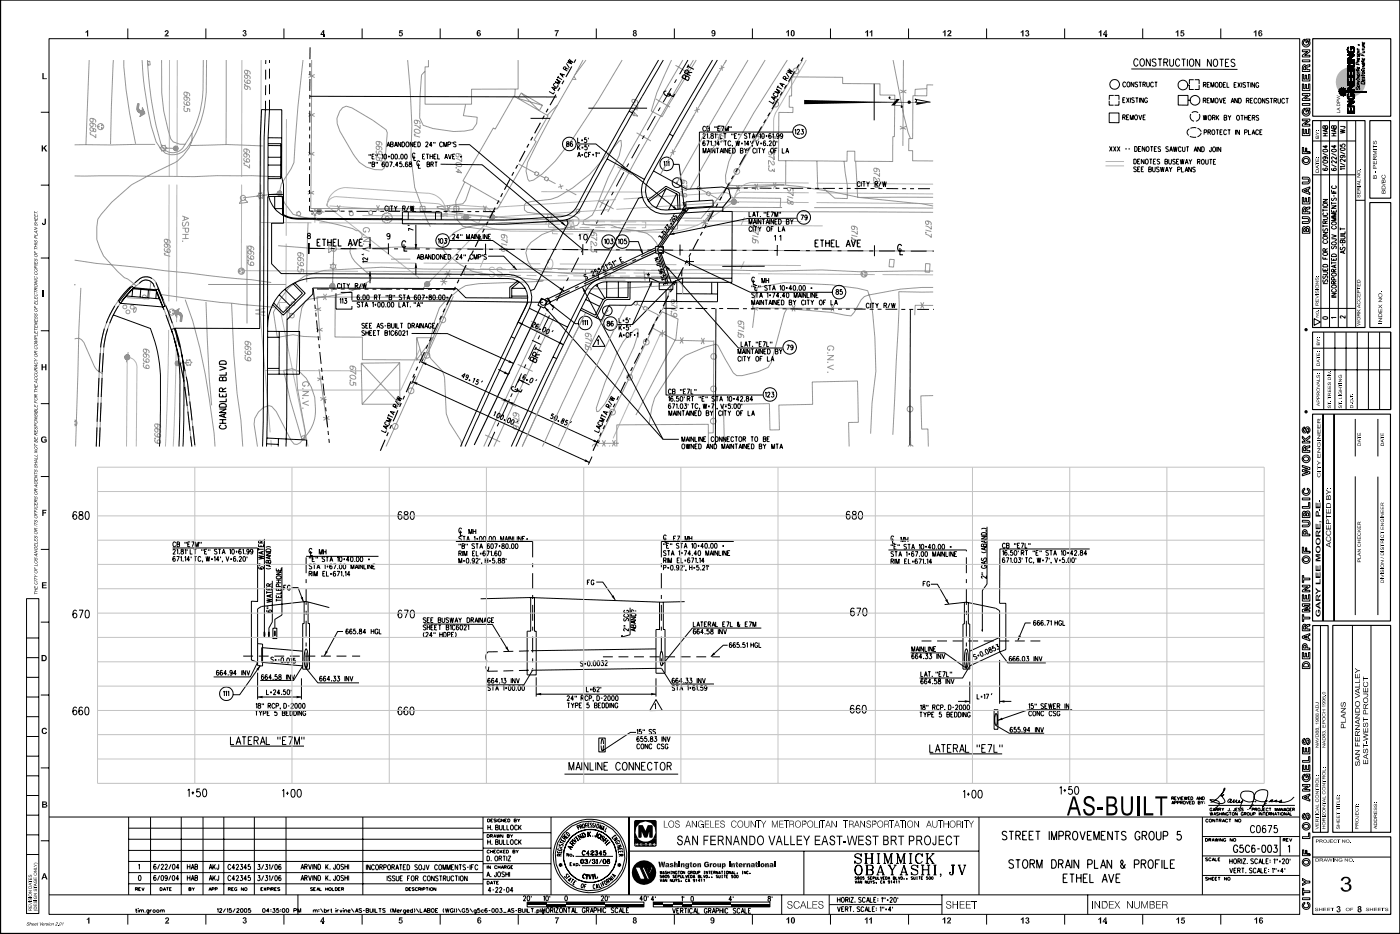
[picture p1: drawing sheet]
<svg xmlns="http://www.w3.org/2000/svg" width="419mm" height="279mm" viewBox="0 0 419 279" stroke-linecap="round" stroke-linejoin="round" font-family="sans-serif">
<g fill="none" stroke="#000" stroke-width=".3">
<path d="M.1 -.1v279.4h419M.2 0h418.9v279.2h-418.9zM14.7 11.6h374.4v261.9h-374.4zM38.3 8.5v3.1M61.6 8.5v3.1M85 8.5v3.1M108.4 8.5v3.1M131.8 8.5v3.1M155.1 8.5v3.1M169.5 19l.9 1.3M170.3 17.7l1.1 .9-1.4-.5 1.1 1-1.4-.5M178.5 8.5v3.1"/>
<path d="M201.9 8.5v3.1M225.2 8.5v3.1M248.6 8.5v3.1M272 8.5v3.1M295.3 8.5v3.1M318.7 8.5v3.1M340.7 18.1l-.4-.5a1.13 1.13 0 0 0-.9 1.1 1.13 1.13 0 0 0 .9 1.1l.4-.6M341.4 17.9l.4-.3a1.14 1.14 0 0 1 .8 1.1 1.14 1.14 0 0 1-.9 1.1l-.5-.9zM342.1 8.5v3.1M344.3 17.6v2.2l-1.1-2.2-.1 2.2M346.1 17.9l-.4-.3-.8 .3 .1 .4 .9 .6 .2 .3v.3l-.4 .3-.8-.3M346.7 17.6h1.1"/>
<path d="M347.2 17.6v2.2M348.4 18.6h1l.2-.3-.2-.6-1-.1v2.2M349 18.6l.6 1.2M350.2 17.6v1.9a.58 .58 0 0 0 .7 .3 .58 .58 0 0 0 .4-.6v-1.6M353.1 18.2a.64 .64 0 0 0-.7-.6 .64 .64 0 0 0-.5 .9v.5a.64 .64 0 0 0 .4 .8 .64 .64 0 0 0 .8-.5M353.7 17.7h1.2M354.3 17.7v2.1M355.5 17.7v2.1M356.4 17.8l.2-.1a1.15 1.15 0 0 1 .9 .9 1.15 1.15 0 0 1-.5 1.1l-.1 .1a1.17 1.17 0 0 1-.9-.8 1.17 1.17 0 0 1 .4-1.2zM359.1 17.7v2.2l-1.1-2.2v2.2M362.6 17.7v2.2l-1.1-2.2-.1 2.2M363.5 17.8l.2-.1a1.18 1.18 0 0 1 .9 .9 1.18 1.18 0 0 1-.4 1.2l-.2 .1a1.18 1.18 0 0 1-.9-.9 1.18 1.18 0 0 1 .4-1.2z"/>
<path d="M365.1 17.7h1.2M365.4 8.5v3.1M365.7 17.7v2.2M366.8 18.7h.7M367.9 17.7h-1.1v2.2h1.1M369.7 18a.56 .56 0 0 0-.8-.3 .56 .56 0 0 0-.2 .9l.9 .5-.1 .7a.67 .67 0 0 1-1-.2M12.2 33.6h2.5M158.8 35.4h5.9M164.4 27.4l1.2 .7 .4-.5M166.1 26.3l-.3 .6M166.2 25h-.3a.65 .65 0 0 0 .2 .9 .65 .65 0 0 0 .9-.2l-.1-.3M166.7 26.5l-1.5-.4 1 1.1"/>
<path d="M167 23.1l1.3 .7M167.2 22.7l-.4 .7M167.8 24.5l-1.2-.8 1 1.2-1.5-.4 1.3 .7M168.6 22.3l-.3 .5M169.1 22.4l-1.5-.4 1 1.2M169.1 20.9l.3-.6-.4-.3-.4 .5 1.2 .8M169.4 20.5l.8 .1M176.1 32.4h17.6M211.2 38.1l-.1-.2a.71 .71 0 0 0-.8 .5 .71 .71 0 0 0 .3 .8h.5l.1-.3M211.6 38.5h.7l.1 .5-.3 .2h-.5v-1.4l.7 .1v.4l-.2 .2M214 37.8v.5M214.4 37.8v.5"/>
<path d="M214.7 40v.4M214.9 38.5h.4M215.6 40v1.4h.7M215.6 37.8h-.7v1.4h.7M216 37.8h.7l-.5 1.4M216.6 40h.8M217 40v1.4M217.2 39.2v-1.4l.4 1.4 .4-1.4v1.4M218.5 37.8v.5M218.9 37.8v.5M219 40v.4M219.4 40v.4"/>
<path d="M220.6 40h-.7v1.4h.7M221.1 40v.4M221.5 40v.4M224 40h.8M224.4 40v1.4M230.2 30.2l1.2 .8 .4-.5M231.9 29.2l-.3 .5M232 27.9h-.4a.69 .69 0 0 0 .3 .9 .69 .69 0 0 0 .9-.3l-.1-.2M232.4 29.4l-1.4-.4 1 1.1M232.8 26l1.2 .7M233 25.6l-.4 .7M233.6 27.4l-1.2-.8 1 1.1-1.5-.3 1.3 .7"/>
<path d="M234.4 25.2l-.3 .5M234.9 25.3l-1.4-.4 .9 1.1M234.9 23.8l.3-.7-.3-.3-.6 .6 1.3 .7M235.1 23.4l.9 .1M235.3 21.9l.9 1.3M236.1 20.5l1.1 1-1.4-.5 1.1 1-1.4-.5M237.2 39.5h-27.8v20.6M237.9 39l.3-.3v1.4M238.7 39l.2-.3 .4 .3-.7 1.1h.8M239.9 38.7h.6l-.4 .6a.42 .42 0 0 1 .4 .6 .42 .42 0 0 1-.7-.1M261.7 25.1v10.9M273.9 30.6l.4-.3-.2-.6h-.2l4.6 .9"/>
<path d="M332 33.8h3v2.9h-3zM332 30.2v1.3h1.4M333.4 28.5h-1.3l-.1 1.4M333.7 28.5h1.3v1.4M335 30.2v1.3h-1.3M336.1 35.1l.6-.1 .1-.5-.7-.2v1.5M336.1 29.9h.5M336.5 35.1l.4 .7M336.8 29.2h-.7v1.5h.7M337 24.9l-.3-.4a.75 .75 0 0 0-.6 .8 .75 .75 0 0 0 .6 .7l.3-.3M337.2 29.2l.8 1.5M337.3 35.1h.4"/>
<path d="M337.5 24.7l.2-.2a.76 .76 0 0 1 .6 .8 .76 .76 0 0 1-.6 .7l-.4-.5zM338 34.3h-.7v1.5h.7M338 29.2l-.8 1.5M338.4 35.8v-1.4l.4 1.4 .4-1.4v1.4M338.4 29.2v1.5M338.7 20.6l31.7 .2M339.4 24.6v1.4l-.8-1.5v1.5M339.5 29.4l-.4-.2-.3 .2v.3l.7 .4v.5l-.5 .1-.2-.2M339.9 34.4h.1a.74 .74 0 0 1 .5 .7 .74 .74 0 0 1-.5 .7l-.4-.5zM339.9 29.3h.8M340.3 29.3v1.4M340.6 24.7l-.3-.1-.5 .1 .1 .4 .6 .3v.5l-.5 .1-.2-.2"/>
<path d="M340.9 34.4l.5 1.4 .4-1.4M340.9 24.6h.8M341.1 29.3v1.4M341.4 24.6v1.4M342.1 25.2h.7v-.6h-.7v1.4M342.2 35.1h.4M342.3 29.3v1.4l-.8-1.4v1.4M342.5 25.2l.4 .8M342.9 34.4h-.7v1.4h.7M343.3 24.6v1l.3 .4h.3l.2-.4v-1M343.5 29.6l-.3-.3a.7 .7 0 0 0-.6 .7 .7 .7 0 0 0 .7 .7l.2-.5h-.3M345.3 24.9l-.2-.2a.71 .71 0 0 0-.7 .4 .71 .71 0 0 0 .3 .9h.4l.2-.3"/>
<path d="M345.7 24.6h.7M346.1 24.6v1.4M352.7 28.5h2.9v3l-2.9-.1zM355.5 25.5h.6v1.3h1.3M355.6 30h.7M356.1 38.5a1.16 1.16 0 0 0-.3 2M356.5 34.1a1.42 1.42 0 0 0 .9 2.2M356.8 33.7a1.51 1.51 0 0 1 1.9 0M357.4 23.8h-1.3v1.4M357.7 23.8h1.3v1.4M358.1 38.2l-1.8 .2M358.5 38.4l.6 .3 .5 .7"/>
<path d="M359 34.1a1.4 1.4 0 0 1-1 2.2M359 25.5v1.3h-1.3M359.6 39.8l-.4 .6-.7 .5M360.2 30l.7-.1v-.5h-.7v1.4M360.2 34.5l.3 1.4 .3-1.4 .2 1.4 .3-1.4M360.2 25.3l.7-.1v-.5h-.7v1.4M360.5 39.6l.6-.1v-.6l-.6-.1v1.5M360.6 25.3l.4 .8M360.6 30l.4 .8M361.4 25.3h.5M361.4 30h.4M361.6 39.5l.7-.1v-.5l-.7-.1v1.5"/>
<path d="M361.9 34.5a.68 .68 0 0 1 .7 .7 .68 .68 0 0 1-.7 .7l-.2-.5zM362 39.5l.4 .8M362.1 24.7h-.7v1.4h.7M362.1 29.4h-.7v1.4h.7M362.5 26.1v-1.4l.5 1.4 .4-1.4v1.4M362.5 30.8v-1.4l.4 1.4 .5-1.4v1.4M363 35.2l.6-.1 .1-.5-.7-.1v1.4M363 38.9a.68 .68 0 0 1 .7 .7 .68 .68 0 0 1-.7 .6l-.2-.5zM363.3 35.2l.4 .7M363.9 24.9l.2-.2a.71 .71 0 0 1 .6 .7 .71 .71 0 0 1-.7 .6l-.2-.5zM364 29.4a.71 .71 0 0 1 .7 .5 .71 .71 0 0 1-.3 .8 .71 .71 0 0 1-.7-.4 .71 .71 0 0 1 .3-.9zM364.1 38.8h.7"/>
<path d="M364.1 34.5v1.4M364.4 35.1l.5 .9M364.4 38.8v1.5M364.9 34.5l-.8 .9M365 29.4l.5 1.4 .4-1.4M365.1 24.7a.72 .72 0 0 1 .8 .7 .72 .72 0 0 1-.8 .7zM365.2 39.5h.5M365.9 38.8h-.7v1.5h.7M366.2 25.3h.5M366.3 30h.5M366.5 35.2h.6l.1 .5-.3 .3h-.5l.1-1.5 .7 .1v.4l-.3 .2M366.9 24.7h-.7v1.4h.7"/>
<path d="M367 29.4h-.7v1.4h.7M367.1 39.2a.42 .42 0 0 0-.5-.4 .42 .42 0 0 0-.3 .6v.3a.42 .42 0 0 0 .3 .6 .42 .42 0 0 0 .5-.4M367.3 24.7v1.4h.7M367.5 38.8h.8M367.6 34.5l.5 .7v.8M367.9 38.8v1.5M368.5 34.5l-.4 .7M368.5 30.8l.5-1.4 .4 1.4M368.7 30.3l.6 .1M369.4 25.4h.5M369.9 38.8v1.5M370.1 24.7h-.7v1.4h.7"/>
<path d="M370.4 34.6l.1-.1a.74 .74 0 0 1 .6 .7 .74 .74 0 0 1-.6 .8l-.4-.6zM370.4 29.4v1.4l-.8-1.4v1.4M370.5 24.7l.8 1.4M370.8 29.4a.73 .73 0 0 1 .8 .7 .73 .73 0 0 1-.8 .7zM371 38.8v1.5l-.8-1.5v1.5M371.3 24.7l-.8 1.4M371.4 34.5h.8M371.7 24.7v1.4M371.8 34.5v1.5M372.6 39.6l.6-.1 .1-.5-.7-.2v1.5M372.6 34.5v1.5M372.6 35.2h.8"/>
<path d="M372.9 24.9l-.3-.2-.5 .2 .1 .3 .6 .4v.5l-.7-.2M373.1 30.1l.7-.1 .1-.4-.3-.2h-.5v1.4M373.2 24.7h.8M373.4 34.5v1.5M373.5 30.1l.4 .7M373.7 24.7v1.4M373.7 38.8v1.5h.7M373.7 35.2h.5M374.3 30.1h.4M374.4 24.7v1.4M374.5 34.5h-.8v1.5h.8M374.9 35.2h.6l.1-.5-.7-.2-.1 1.5"/>
<path d="M374.9 39.8h.7M375 29.4h-.7v1.4h.7M375.3 35.2l.4 .8M375.6 24.7v1.5l-.8-1.5v1.4M376.2 29.7l-.3-.3a.7 .7 0 0 0-.5 .8 .7 .7 0 0 0 .7 .6l.1-.3M376.8 39.2a.44 .44 0 0 0-.6-.4 .44 .44 0 0 0-.3 .6v.5l.3 .4 .6-.4M376.8 25l-.3-.3a.75 .75 0 0 0-.6 .7 .75 .75 0 0 0 .6 .8l.3-.4v-.2h-.3M376.8 34.7l-.3-.2-.5 .2 .1 .3 .5 .3a.41 .41 0 0 1 .1 .6 .41 .41 0 0 1-.7-.1M376.8 29.5l.2-.1a.76 .76 0 0 1 .5 .7 .76 .76 0 0 1-.5 .8 .98 .98 0 0 1-.2-1.4zM377.1 39.5h.5M377.9 38.8h-.8v1.5h.8M378.7 29.4v1.5l-.8-1.5v1.5"/>
<path d="M379.8 29.6l-.3-.2-.5 .2 .2 .4 .4 .2a.42 .42 0 0 1 .1 .7 .42 .42 0 0 1-.7-.2M380.2 29.4h.8M380.6 29.4v1.5M381.4 30.1l.6-.1 .1-.4-.7-.2v1.5M381.8 30.1l.4 .8M382.6 29.4v1.1l.3 .4 .4-.2v-1.3M384.5 29.8l-.2-.4a.7 .7 0 0 0-.6 .8 .7 .7 0 0 0 .7 .6l.1-.3M384.9 29.4h.8M385.3 29.4v1.5M395.4 36.1v61.9M396 39.9h1.5M396.7 37.9l-.1-.3h-.5l-.1 .8h1.5v-.5l-.3-.3-.5 .1v.7"/>
<path d="M396.7 39.9v.8M397 38.7v.6M397.5 38.6l-1.5 .4 1.5 .5M398 36.1v61.9M398.6 39.9h1.4M399.3 37.9l-.2-.3h-.4l-.1 .8h1.4v-.5l-.2-.3-.5 .3v.5M399.3 39.9v.8M399.6 38.7v.6M400 38.6l-1.4 .4 1.4 .5M400.6 36.1v61.9M401.2 38.7l1.5 .3-1.5 .3 1.5 .3-1.5 .2M401.2 37.8l1.3 .1 .2 .3-.5 .2"/>
<path d="M403.2 36.1v61.9M405.8 36.1v61.9M12.2 55.4h2.5M110.5 46.1v.5M110.5 48.4v.6M110.9 46.1v.5M110.9 48.4v.6M111.4 49.1l.6 .1 .1 .4-.2 .3h-.5v-1.5l.7 .2v.4l-.2 .1M111.4 46.8h.4M112.1 46.1h-.7v1.5h.7M112.5 46.1v.5M112.6 48.4v.6"/>
<path d="M113 46.1v.5M113 48.4v.6M114.3 46.4l.3-.3v1.5M115 48.7v-.2a.71 .71 0 0 0-.8 .5 .71 .71 0 0 0 .3 .8 .4 .4 0 0 0 .6-.4 .4 .4 0 0 0-.7-.2v.2M115.1 46.2l.2-.1a.82 .82 0 0 1 0 1.5l-.3-.3zM115.6 48.5l.2-.1a.82 .82 0 0 1 0 1.5l-.3-.3zM115.8 43.9l.5-1.4 .4 1.4M115.9 43.4h.7M116.1 46.8h.6M116.4 46.5v.6M116.6 48.4h.8l-.5 1.5M116.9 43.2h.7l.1 .5-.3 .2h-.5v-1.4h.7l.1 .4-.3 .3"/>
<path d="M117.2 46.2l.2-.1a.79 .79 0 0 1 .4 .7 .79 .79 0 0 1-.4 .8l-.3-.3zM117.9 49.8h.1M118.1 43.9l.4-1.4 .5 1.4M118.2 43.4h.6M118.4 46.2l.2-.1a.82 .82 0 0 1 0 1.5l-.3-.3zM119.2 49.4h-.8l.5-1v1.5M119.5 47.4h.1M120 42.5v1.4l-.8-1.4v1.4M120.1 46.2l.2-.1a.82 .82 0 0 1 0 1.5l-.3-.3zM120.3 48.4h-.6v.7a.43 .43 0 0 1 .6 0 .43 .43 0 0 1-.1 .6 .43 .43 0 0 1-.6-.1M120.3 42.5a.73 .73 0 0 1 .9 .7 .73 .73 0 0 1-.9 .7zM120.8 49.8h.1"/>
<path d="M121.3 46.2a.7 .7 0 0 1 .7 .5 .7 .7 0 0 1-.4 .9l-.3-.1-.2-.5zM121.7 42.5a.68 .68 0 0 1 .7 .7 .68 .68 0 0 1-.7 .7l-.2-.5zM122 48.7l-.1-.2a.71 .71 0 0 0-.7 .5 .71 .71 0 0 0 .3 .8 .4 .4 0 0 0 .6-.4 .4 .4 0 0 0-.7-.2v.2M122.6 48.5v.5a.51 .51 0 0 1 .6 .3 .51 .51 0 0 1-.2 .6 .49 .49 0 0 1-.5-.6 .49 .49 0 0 1 .6-.3v-.5zM123.6 42.5v1.4l-.8-1.4v1.4M123.9 46.5v1.5h.7M123.9 43.2h.5M124.3 46.1l-.3-.3a.7 .7 0 0 0-.6 .7 .7 .7 0 0 0 .7 .7l.2-.3M124.7 42.5h-.8v1.4h.8M125.1 42.5a.72 .72 0 0 1 .8 .7 .72 .72 0 0 1-.8 .7zM125.3 48.9v1.4h.6M125.6 48.4l-.3-.3a.7 .7 0 0 0-.6 .8 .7 .7 0 0 0 .8 .6l.1-.3"/>
<path d="M126.5 46.8h.4M127.2 46.1h-.7v1.5h.7M127.5 42.8v-.3h.4l.2 .4-.7 1h.8M127.6 46.1h.7M127.8 49.1l.8 .2v.5l-.3 .1h-.5v-1.5l.8 .2v.4l-.3 .1M128 46.1v1.5M128.7 46.8h.8M128.7 46.1v1.5M129 49.1h.7v-.5l-.7-.2v1.5M129.4 49.1l.3 .8M129.4 43.4h-.8l.5-.9v1.4M129.5 46.1v1.5"/>
<path d="M129.8 42.5v.4M129.9 46.8h.4M130.2 48.4h.7M130.2 42.5v.4M130.5 48.4v1.5M130.6 46.1h-.7v1.5h.7M131 46.1v1.5h.7M131.9 49.1l12.4 .2 30.2 25.3M132.4 42.8a.44 .44 0 0 0-.5-.3 .44 .44 0 0 0-.3 .5v.4a.44 .44 0 0 0 .3 .5 .44 .44 0 0 0 .5-.3M132.8 43.9v-1.4l.5 1.4 .4-1.4v1.4M133.1 47.6l.4-1.5 .5 1.5M133.3 47.1h.5"/>
<path d="M134.1 43.2h.7v-.7h-.7v1.4M134.2 46.1l.5 1.5 .4-1.5M135.3 42.5v.4M135.5 46.8h.5M136.2 46.1h-.7v1.5h.7M136.5 42.7l-.2-.2-.6 .2 .2 .3 .6 .4-.1 .5-.7-.2M137.3 43.3h3.3l28.7 24.2M137.7 46.8h.5M137.7 47h.5M169.7 42.4v.5a.53 .53 0 0 1 .6 .3 .53 .53 0 0 1-.3 .6 .46 .46 0 0 1-.5-.5 .46 .46 0 0 1 .6-.4l.1-.5zM171.4 42.6l-.1-.2a.73 .73 0 0 0-.7 .6 .73 .73 0 0 0 .5 .8 .39 .39 0 0 0 .3-.5 .39 .39 0 0 0-.6-.1l-.1 .2M172.5 43.1h5.9l24.3 19.7"/>
<path d="M172.9 41.2v1.4h.7M172.9 47l.4-1.4 .5 1.4M172.9 43.4v1.4M173 46.5h.6M173.2 44l.5 .8M173.7 43.4l-.8 .9M174 41.8h.5M174 42.1h.5M174.1 46.2h.4M174.1 46.5h.4M174.1 44h.5M174.1 44.3h.5"/>
<path d="M175.6 41.2h-.6l-.1 .6a.43 .43 0 0 1 .7 .1 .43 .43 0 0 1-.1 .6 .43 .43 0 0 1-.6-.1M175.7 43.4h-.6v.6a.43 .43 0 0 1 .6 0 .43 .43 0 0 1 0 .6 .43 .43 0 0 1-.7-.1M175.8 45.9l-.3-.3a.7 .7 0 0 0-.6 .7 .7 .7 0 0 0 .7 .7l.2-.3M176.1 41.2v.5M176.2 46.2h.4M176.2 43.4v.5M176.9 45.6h-.7v1.4M177.3 46.3h.5M177.6 46v.6M178.3 45.9l.2-.3v1.4M179 45.6v.5M179.4 45.6v.5"/>
<path d="M198.7 48.5l.3-.3v1.5M199.3 48.5l.3-.3v1.5M200 48.5l.3-.3v1.5M201.6 49.2h1.7l1.5 12.7M210.5 40.3l.2-.3 .4 .2-.7 1.2h.8M210.5 45.8v-1.5l.4 1.5 .5-1.5v1.5M211.1 42.3l-.1-.1a.7 .7 0 0 0-.7 .6 .7 .7 0 0 0 .4 .8 .39 .39 0 0 0 .4-.5 .39 .39 0 0 0-.6-.2l-.1 .2M211.5 42.1h.8l-.6 1.5M211.6 40.2l.2-.2v1.4M211.7 45.8l.5-1.5 .4 1.5M211.9 45.3h.6M212.3 41.3h.1"/>
<path d="M212.7 42.4l.3-.3v1.5M212.8 44.3v1.5M212.9 40v.4a.53 .53 0 0 1 .6 .4 .53 .53 0 0 1-.2 .6 .5 .5 0 0 1-.5-.6 .5 .5 0 0 1 .7-.4v-.4zM213.4 43.4h.1M213.9 42.4l.3-.3v1.5M214 40.2l.2-.2v1.4M214 44.3v1.5l-.8-1.5v1.5M214.4 44.3h.8M214.8 44.3v1.5M215.4 43.1h-.8l.5-1v1.5M215.5 45.8l.5-1.5 .4 1.5M215.7 45.3h.6"/>
<path d="M215.8 42.1v.5M216.6 44.3v1.5M216.7 42.1h.8M217.2 42.1v1.5M217.8 44.3v1.5l-.8-1.5v1.5M218.2 45.1h.5M218.8 42.5l-.2-.3a.71 .71 0 0 0-.8 .5 .71 .71 0 0 0 .3 .8h.5l.2-.3M218.9 44.3h-.7v1.5h.7M219.3 43.5l-.1 .4M219.3 44.3a.75 .75 0 0 1 .8 .8 .75 .75 0 0 1-.8 .7zM219.9 40.7h.4M220.3 42.1l.3 1.5 .3-1.5 .2 1.5 .3-1.5"/>
<path d="M221.6 45.1h.7l.1 .4-.2 .3h-.6v-1.5l.7 .1 .1 .4-.2 .3M221.9 42.8h.4M221.9 43h.4M222.7 42.4l.3-.3v1.5M222.8 44.3l.5 .8v.7M223.6 40.1l-.3-.1-.5 .1 .2 .4 .5 .3v.5l-.4 .1-.3-.2M223.7 44.3l-.4 .8M224.3 43.1h-.9l.6-1v1.5M224.7 42.1v.5M225.2 41.4l.4-1.4 .4 1.4M225.3 43.5l-.1 .4M225.3 41h.6"/>
<path d="M226.2 44.7l-.3-.4a.7 .7 0 0 0-.6 .8 .7 .7 0 0 0 .7 .6l.2-.2M226.3 42.1l.4 1.5 .5-1.5M226.6 44.3v1.5M227 44.3h.7M227.4 40.2l.3-.2v1.4M227.4 44.3v1.5M227.6 42.8h.5M227.6 43h.5M228.1 44.3l.5 .8v.7M228.2 40h.1a.78 .78 0 0 1 .5 .7 .78 .78 0 0 1-.5 .7l-.3-.6zM229 44.3l-.4 .8M229.2 42.3l-.1-.1a.7 .7 0 0 0-.7 .6 .7 .7 0 0 0 .4 .8 .39 .39 0 0 0 .4-.5 .39 .39 0 0 0-.6-.2l-.1 .2"/>
<path d="M229.2 40.7h.5M229.5 40.4v.6M229.7 43.4h.1M230.3 42.5l.4-.4 .2 .5-.7 1h.8M230.8 40.1l-.4-.1a.87 .87 0 0 0 .1 1.4 .44 .44 0 0 0 .4-.5 .44 .44 0 0 0-.6-.3l-.1 .4M231 44.3a.76 .76 0 0 1 .6 .8 .76 .76 0 0 1-.6 .7l-.3-.5zM231.3 40.2l.2-.2v1.4M231.5 42.2l.2-.1a.79 .79 0 0 1 .4 .8 .79 .79 0 0 1-.4 .7l-.3-.6zM232 41.3h.1M231.9 45.1h.5M232.6 42.1v.5M232.7 44.3h-.8v1.5"/>
<path d="M233.2 40.4l-.3 .5a.41 .41 0 0 1-.4-.6 .41 .41 0 0 1 .7-.2v1l-.3 .3-.4-.2M234.2 44.3v1.5h.7M234.3 40.4l-.3 .5a.45 .45 0 0 1-.4-.5 .45 .45 0 0 1 .4-.4 .86 .86 0 0 1-.1 1.4l-.2-.2M235.2 45.8l.5-1.5 .4 1.5M235.4 45.3h.6M257.5 54.7l-.3-.4a.75 .75 0 0 0-.6 .8 .75 .75 0 0 0 .6 .7l.3-.3M257.8 54.3v1.5M258.2 54.3h.8M258.6 54.3v1.5M259.4 54.3l.4 .7v.8M260.3 54.3l-.5 .7M261.9 55h.7v-.6l-.7-.1v1.5"/>
<path d="M262.3 55l.4 .8M263.8 54.3l-.7 1.5M264.2 54.3l.3 1.5 .2-1.5 .3 1.5 .3-1.5M332.1 43.8l.8 1.5M332.9 43.8l-.8 1.5M333.3 43.8l.8 1.5M334.1 43.8l-.8 1.5M334.5 43.8l.8 1.5M335.3 43.8l-.8 1.5M336.8 44.5h.5M337.8 44.5h.5M339.4 47.6a.72 .72 0 0 1 .8 .7 .72 .72 0 0 1-.8 .7z"/>
<path d="M339.7 43.8a.74 .74 0 0 1 .8 .8 .74 .74 0 0 1-.8 .7zM340.2 50.1l-.7-.1-.1 .3 .7 .5 .1 .4-.3 .2-.5-.2M340.6 48.3h.4M340.6 50.6h.4M340.8 44.5h.5M341.3 47.6h-.7v1.4h.7M341.3 49.9h-.7v1.5h.7M341.6 43.8h-.8v1.5h.7M341.7 50.6h.4M342.4 49.9h-.7v1.5h.7M342.5 47.6v1.4l-.8-1.4v1.4M342.7 43.9v1.4l-.7-1.5-.1 1.5"/>
<path d="M343.1 47.7l.1-.1a.7 .7 0 0 1 .6 .8 .7 .7 0 0 1-.7 .6l-.3-.5zM343.3 43.9a.66 .66 0 0 1 .7 .7 .66 .66 0 0 1-.7 .6l-.2-.4zM343.9 50.6l.6 .1 .2 .4-.3 .3h-.5v-1.5l.7 .2v.4l-.2 .1M344.1 47.6h.8M344.4 43.9h.8M344.5 47.6v1.5M344.7 43.9v1.4M345 49.9l.1 1.3 .3 .2 .4-.2v-1.3M345.3 48.3h.4M345.6 44.5h.4M346 47.6h-.7v1.5h.7M346.3 43.9h-.7v1.4h.7"/>
<path d="M347 50.1l-.3-.1-.5 .1 .1 .4 .5 .2a.41 .41 0 0 1 0 .7 .41 .41 0 0 1-.6-.2M347.2 47.8l-.3-.2-.5 .2 .1 .4 .6 .3 .1 .4-.3 .2-.5-.2M347.4 50l.3 1.4 .2-1.4 .3 1.4 .3-1.4M347.4 44.1l-.2-.2-.5 .2 .2 .4 .5 .3-.1 .5-.6-.2M348.7 48.3l.7 .2v.5l-.2 .1h-.5v-1.5l.7 .1 .1 .4-.3 .2M348.9 51.4l.4-1.4 .4 1.4M349 50.9h.6M349.7 44.1l-.2-.2-.5 .2v.3l.7 .3v.6l-.5 .1-.2-.3M349.9 47.6v1.1l.3 .4 .3-.1 .2-.3v-1.1M350 50l.4 .6v.8M350.1 45.4l.5-1.5 .4 1.5M350.3 44.8h.6"/>
<path d="M350.9 50l-.5 .6M351.3 43.9l.2 1.5 .3-1.5 .3 1.5 .3-1.5M351.8 47.9l-.2-.3-.5 .3v.3l.7 .5-.1 .3-.6-.1M352.2 48.3h.5M352.5 50.7l.8-.1v-.5l-.8-.1v1.4M352.9 47.6h-.7v1.5h.7M353.3 47.6l.3 1.5 .3-1.5 .2 1.5 .3-1.5M353.6 44.3a.44 .44 0 0 0-.5-.4 .44 .44 0 0 0-.4 .6l.3 .8 .3 .1 .3-.4M353.7 50v1.4h.7M354 43.9v1.2l.3 .3 .4-.3v-1.2M354.7 51.4l.5-1.4 .4 1.4M354.8 49.1l.4-1.5 .5 1.5"/>
<path d="M354.9 50.9h.6M355 48.6h.5M355.1 43.9h.8M355.5 43.9v1.5M355.9 47.7l.4 .7v.7M356.2 40.8l1.9 .2M356.6 50v1.4l-.8-1.4v1.4M356.8 47.7l-.5 .7M357.4 45.4l.5-1.5 .4 1.5M357.6 44.9h.6M357.8 50.2l-.3-.2-.5 .2 .1 .3 .7 .5-.3 .4-.5-.2M358.5 48.4l.6-.1v-.6h-.6v1.4"/>
<path d="M358.8 48.4l.4 .7M359.4 43.9v1.5l-.9-1.5v1.5M359.7 47.9l.2-.1a.71 .71 0 0 1 .7 .5 .71 .71 0 0 1-.3 .8 .68 .68 0 0 1-.7-.4 .68 .68 0 0 1 .1-.8zM359.7 43.9a.74 .74 0 0 1 .8 .8 .74 .74 0 0 1-.8 .7zM360.9 47.7l.1 1.3 .3 .1 .3-.1 .1-1.3M362.1 47.7h.8M362.4 47.7v1.5M362.6 44v1.3l-.3 .1-.2-.5M363.2 44h.1a.74 .74 0 0 1 .6 .7 .74 .74 0 0 1-.6 .7l-.3-.6zM363.2 48.4h.5M364 47.7h-.8v1.5h.8M364.3 44v1.4"/>
<path d="M365.4 44v1.4l-.8-1.4v1.4M374.8 40.3l.4-1.5 .5 1.5M392.9 42.2h12.9M392.9 52.3h12.9M396 59.7h1.5l-1.5 .8h1.5M396 40.7h1.5M396 49.2l1.5 .7M396 45.9l1.5 .6M396.1 48.2l1.1-.1 .3 .3a.79 .79 0 0 1-.8 .4 .79 .79 0 0 1-.7-.4zM396.1 44.8l.7-.1 .7 .3a.82 .82 0 0 1-1.5 0zM396.2 50.3l-.1 .1a.72 .72 0 0 0 .5 .7 .72 .72 0 0 0 .9-.5 .4 .4 0 0 0-.6-.3 .4 .4 0 0 0-.1 .6l.2 .1M396.5 46.9l.4 .4a.41 .41 0 0 1-.6 .3 .41 .41 0 0 1-.1-.6h1l.3 .3-.3 .3"/>
<path d="M396.9 43.4l.1 .9-1-.6h1.5M398.6 40.7h1.4M398.6 49.2l1.4 .7M398.6 45.9l1.4 .6M398.6 56.8v.7h1.4M398.6 57.9h1.4M398.7 44.8a.73 .73 0 0 1 .8-.3 .73 .73 0 0 1 .5 .8 .73 .73 0 0 1-.8 .2 .73 .73 0 0 1-.5-.7zM398.8 50.3l-.1 .1a.71 .71 0 0 0 .5 .8 .71 .71 0 0 0 .8-.3 .39 .39 0 0 0-.4-.6 .39 .39 0 0 0-.2 .6l.2 .1M398.8 59.2l-.2 .3 .1 .4h.4l.4-.6 .3-.1 .2 .3-.2 .5M398.9 55.6l-.2 .1a.71 .71 0 0 0 .5 .8 .71 .71 0 0 0 .8-.3v-.5l-.3-.1M399.3 57.1v.4M399.3 58.3v.5"/>
<path d="M399.6 43.4v.9l-1-.6h1.4M400 48.1v.7l-1-.7-.4 .2 .3 .5M400 46.9v.8l-1-.8-.4 .3 .3 .4M401.2 43.2v.5l.6 .1a.44 .44 0 0 1 .1-.7 .44 .44 0 0 1 .6 .1 .44 .44 0 0 1-.1 .7M401.2 48.8l1.5 .7M401.2 45.4l1.5 .7M401.3 44.4l.7-.1 .7 .3a.82 .82 0 0 1-1.5 0zM401.7 46.5l.3 .2a.41 .41 0 0 1-.4 .5 .41 .41 0 0 1-.3-.5l1.1-.2 .3 .3-.3 .3M402.7 50.5h-1.5l.3 .3M402.7 49.8h-1.5l.3 .3M402.7 47.6v.8l-.7-.6a.39 .39 0 0 0-.7-.1 .39 .39 0 0 0 .2 .6h.1M405.8 59.9h2.8"/>
<path d="M12.2 77.2h2.5M92.4 70.5a.45 .45 0 0 0-.3 .7 .45 .45 0 0 0 .7 0 .45 .45 0 0 0-.3-.7M92.5 74.3l4.7 .1M92.5 72.7l-.1 3.3M99 74.4h1.2M102 74.4h4.7M108.3 76.1l.6 .2M108.5 74.4h1.2M110.1 78.2h-1.5l.3 .3M110.1 77.1v.7l-1.2-.7-.3 .5 .4 .2M110.8 70.9v3.5M111.4 74.4h4.8"/>
<path d="M116.1 61.9l-.3-.3a.75 .75 0 0 0-.6 .7 .75 .75 0 0 0 .6 .8l.3-.3M116.3 72.8v3.2M116.4 61.6v1.5M116.7 70.5a.48 .48 0 0 1-.7 .2 .48 .48 0 0 1 0-.7 .48 .48 0 0 1 .7 .1v.2a.89 .89 0 0 1-.3 1.2l-.5-.1M116.8 61.6h.8M117.2 61.6v1.5M118 74.4h1.2M118 61.6l.4 .7v.8M118.9 61.6l-.5 .7M120.6 62.3l.6-.1v-.5l-.6-.1v1.5M120.9 62.3l.4 .8M120.9 74.4l4.8 .1"/>
<path d="M122 67.3l.6 .2M122.4 61.6l-.7 1.5M122.8 61.6l.3 1.5 .2-1.5 .3 1.5 .3-1.5M123.8 68.8l-1.5-.5v.8M124.5 67.2v7.3M124.5 78.7v3.5M124.9 77.6l.4-1.5 .5 1.5M125 77.1h.6M126 76.8l.6 .1 .2 .4-.3 .3h-.5v-1.5l.7 .2 .1 .3-.3 .2M127.2 77.6l.4-1.5 .4 1.5M127.3 77.1h.6M127.5 74.5h1.1"/>
<path d="M129 76.1v1.5l-.7-1.5v1.5M129.4 76.1a.72 .72 0 0 1 .8 .7 .72 .72 0 0 1-.8 .8zM130.4 74.5h4.8M130.8 76.2a.71 .71 0 0 1 .8 .5 .71 .71 0 0 1-.3 .8 .71 .71 0 0 1-.8-.4 .71 .71 0 0 1 .3-.9zM131.1 71.6l.3-.3v1.5M131.9 71.4l.2-.1a.82 .82 0 0 1 .5 .8 .82 .82 0 0 1-.5 .7l-.3-.6zM132.7 76.1v1.5l-.8-1.5v1.5M133 71.3h.7l-.4 .6a.42 .42 0 0 1 .4 .7 .42 .42 0 0 1-.7-.1M133 76.8h.5M133.8 76.1h-.8v1.5h.8M134.1 76.1a.72 .72 0 0 1 .8 .7 .72 .72 0 0 1-.8 .8zM134.6 71.9h12.9l21.4 15.2"/>
<path d="M135.5 70.4l.1-.3a.41 .41 0 0 1 .6 .2 .41 .41 0 0 1-.2 .5l-.5 .7h.7M136.5 76.5l.5-.4 .2 .5-.7 1h.7M136.9 74.5h1.2M137.4 71h-.8l.5-.9v1.4M137.9 70.1v.4M138.3 70.1v.4M138.5 77.1h-.9l.6-1v1.5M138.9 76.1v.5M139.3 76.1v.5M139.6 71.5v-1.4l.5 1.4 .4-1.4v1.4M139.9 74.5l4.7 .1M141 71.5l.4-1.4 .4 1.4"/>
<path d="M141.1 71h.6M141.5 76.5l-.2-.4a.7 .7 0 0 0-.7 .8 .7 .7 0 0 0 .7 .6l.2-.3M141.9 77.6v-1.5l.5 1.5 .4-1.5v1.5M142.1 70.1v1.4M143.2 76.9l.6-.1 .1-.5-.7-.2v1.5M143.2 70.1v1.4l-.8-1.4v1.4M143.6 70.1v1.4h.7M144.4 76.1v.5M144.6 70.1v1.4M145.4 72.9v3.3M145.6 76.3l-.5-.2-.3 .2 .1 .3a.66 .66 0 0 1 .6 .9l-.7-.1M145.8 70.1v1.4l-.8-1.4v1.4"/>
<path d="M146.1 76.6h4.7l3.9 4.1M146.2 70.8h.4M146.4 74.6h1.2M146.9 70.1h-.7v1.4h.7M149.4 74.6h4.7M155.9 74.6h1.2M158.9 74.6h4.7M165.4 74.6h1.2M168.3 74.6l4.8 .1M173.3 70.5l.4-.4v1.6M174.5 73l-.1 3.3M174.9 74.7h1.2"/>
<path d="M175 70.2a.75 .75 0 0 1 .8 .7 .75 .75 0 0 1-.8 .8l-.3-.6zM177.8 74.7h4.8M178.5 75.2h.1M180.9 71.8l.3-.3v1.5M181.2 79.5l.1-.4 .6 1.3M181.7 79l.2 .4M181.7 71.6l.2-.1a.78 .78 0 0 1 .5 .7 .78 .78 0 0 1-.5 .8l-.3-.7zM182.7 78.5l-.5 .2 .2 .6a.44 .44 0 0 1 .6-.3 .44 .44 0 0 1 .2 .6 .44 .44 0 0 1-.6 .2M182.9 71.5h.6l-.4 .6a.42 .42 0 0 1 .4 .6 .42 .42 0 0 1-.8 0M183.2 78.5l.2-.3 .6 1.3M183.8 77.9l.2 .5M184.2 77.8l.2 .4"/>
<path d="M184.3 74.7h1.2M185 71.8l.3-.3v1.5M185.9 71.6l.1-.1a.81 .81 0 0 1 0 1.5l-.3-.7zM186 76.9l-.6 .3 .6 1.3 .7-.3M186.1 77.6l-.4 .2M187.3 74.7l4.8 .1M187.5 71.5h-.5l-.1 .6a.44 .44 0 0 1 .7 .1 .44 .44 0 0 1-.1 .6 .44 .44 0 0 1-.7-.1M188.3 72.3h2.8l1.3 3.8M193.8 74.8h1.2M195.9 77.4l1.1-.4-.8 .9 1-.4M196.6 79.1a.55 .55 0 0 1 .6-.4 .55 .55 0 0 1 .5 .4l-.8 .3zM196.8 74.8h4.7"/>
<path d="M197.1 71l.3-.5 .9 .6-.3 .5M197.3 77.8l.2 .6-1.2-.1M197.6 79.6h.3l-.1 .3-.3-.1zM197.8 74.8l26.8 12.6h24.6M197.9 70.8l-.2 .3M198 69.7l.3-.5 .4 1 .4-.2-.1-.3M198.2 70.6l.3 .2M198.4 70.4l.3 .2M198.5 69l.9 .6-.1-.3M199 68.3l.3-.5 .3 .9 .5-.1-.1-.3M199.2 79.5l21.9 24.6h13.1M199.4 68.9l.3 .2"/>
<path d="M199.5 67.5l.3-.4 .5 .9 .3-.1-.2-.3M200.8 66.8l.3 .2-.3 .1zM201 65.7a.32 .32 0 0 0-.4 .3 .32 .32 0 0 0 .4 .3 .32 .32 0 0 0 .3-.3l.4 .3-.3 .3M201.5 65l-.4 .1v.3l.4 .2 .3-.4 .4 .3-.3 .4M201.9 64.2a.3 .3 0 0 0-.4 .4 .3 .3 0 0 0 .5 .2l.6-.1v.2l-.3 .3M203.3 74.8h1.2M203.6 73.2v3.2M205.1 78.2h2.7M206.3 74.8l4.7 .1M206.4 76.9v2.7M212.8 74.9h1.2M215.8 74.9h4.7"/>
<path d="M222.3 74.9h1.2M224.2 67.1v-1.5l.4 1.5 .5-1.5v1.5M224.2 63.4v1.4h.7M225.1 68.1l-.2-.2a.71 .71 0 0 0-.8 .4 .71 .71 0 0 0 .3 .9h.5l.2-.3M225.2 74.9h4.8M225.3 64.8l.4-1.4 .5 1.4M225.4 67.4l.6 .1M225.4 64.4h.6M225.5 67.8v1.4M225.5 67.1l.5-1.5 .4 1.5M225.6 66.6h.7M225.8 67.8h.8"/>
<path d="M226.2 67.8v1.4M226.4 63.4h.7M226.6 65.6v1.5M226.8 63.4v1.4M227 67.8l.4 .7v.7M227.7 64.7h.1M227.8 65.6v1.5l-.8-1.5v1.5M227.9 67.8l-.5 .7M228.2 65.6h.7M228.5 65.6v1.5M228.8 63.4v.5M228.9 79.6l-12.7 .1"/>
<path d="M229.2 63.4v.5M229.3 67.1l.5-1.5 .4 1.5M229.5 66.6h.6M229.6 64.1h.5M229.9 67.8a.7 .7 0 0 1 .5 .7 .7 .7 0 0 1-.6 .7l-.3-.9zM230.4 63.4h-.8v1.4h.8M230.4 65.6v1.5M230.7 63.4h.8l-.5 1.4M230.8 68.5h.5M231.5 67.8h-.7v1.4M231.6 65.6v1.5l-.8-1.5v1.5M231.8 74.9h1.1"/>
<path d="M231.8 70.8l.3-.4v1.6M231.9 64.8v-1.4l.5 1.4 .4-1.4v1.4M232 66.3h.4M232.7 73.3l-.1 3.2M232.7 65.6h-.7v1.5h.7M233 67.8v1.4h.7M233.1 65.6a.75 .75 0 0 1 .8 .7 .75 .75 0 0 1-.8 .8zM233.2 63.4v.5M233.4 70.8l.4-.4v1.6M233.7 63.4v.5M234.1 69.2l.4-1.4 .5 1.4M234.2 68.8h.7"/>
<path d="M234.7 74.9h4.8M235.4 66.3l.7 .1 .1 .4-.3 .3h-.5v-1.5l.7 .1 .1 .3-.3 .3M236.6 65.6l.4 .7v.8M237.5 65.6l-.5 .7M238.5 65.3h-14.6l-23.5 4.9M239.7 64.3h.8l-.5 1.5M241.2 75h1.2M241.6 64.8v.2a.39 .39 0 0 1-.6 .1 .39 .39 0 0 1 0-.6 .39 .39 0 0 1 .6 0l-.1 1.2-.3 .1-.3-.2M244.2 75h4.7M250.7 75h1.2M253.7 75h4.7M260.2 75.1h1.2"/>
<path d="M261.8 73.4v3.2M263.2 75.1h4.7M269.7 75.1h1.2M272.7 75.1h4.7M279.2 75.1h.4M396 69.5h1.5l-1.5 .8h1.5M396 64.9h1l.5 .3-.3 .4-1.2 .1M396 76.8v.7h1.5M396 62.5v.8M396 67.2v.8M396 67.6h1.5M396 62.9h1.5"/>
<path d="M396 62.1h1.5M396.1 75.7a.71 .71 0 0 1 .8-.3 .71 .71 0 0 1 .5 .8 .71 .71 0 0 1-.9 .3 .71 .71 0 0 1-.4-.8zM396.1 70.9a.71 .71 0 0 1 .8-.3 .71 .71 0 0 1 .5 .8 .72 .72 0 0 1-.9 .3 .72 .72 0 0 1-.4-.8zM396.1 61.1a.71 .71 0 0 1 .8-.3 .71 .71 0 0 1 .5 .7 .72 .72 0 0 1-.9 .3 .72 .72 0 0 1-.4-.7zM396.1 79.3a.81 .81 0 0 1 .8-.2 .81 .81 0 0 1 .6 .8h-1.5zM396.2 68.4l-.1 .7h.5l.3-.7h.3l.3 .2-.3 .5M396.4 72a.44 .44 0 0 0-.4 .5 .44 .44 0 0 0 .6 .3h.3a.44 .44 0 0 0 .5-.3 .44 .44 0 0 0-.3-.5M396.4 63.7a.42 .42 0 0 0-.4 .5 .42 .42 0 0 0 .6 .3l.8-.2 .1-.4-.4-.2M396.7 75.2l-.1-.7h-.5l-.1 .7h1.5M396.7 66.8l-.1-.7h-.5l-.1 .7h1.5M396.7 77.1v.4M397.5 74.4l-.8 .3"/>
<path d="M397.5 66.1l-.8 .3M398.6 71.4l1.3 .1 .1 .4-.4 .1M398.6 61.6h1.4l-1.4 .7h1.4M398.6 78.6h1.4M398.6 60.4v.8M398.6 62.8v.7h1.4v-.7M398.6 77.1v.8h1.4v-.8M398.6 78.2v.9M398.6 70.2l1.4 .4-1.4 .4M398.6 60.8h1.4M398.7 66.6a.72 .72 0 0 1 .8-.3 .72 .72 0 0 1 .5 .8 .84 .84 0 0 1-1.4-.4zM398.7 76.2a.76 .76 0 0 1 .9-.2 .76 .76 0 0 1 .4 .8h-1.4z"/>
<path d="M398.8 72.5a.71 .71 0 0 1 .8-.1 .71 .71 0 0 1 .4 .6 .84 .84 0 0 1-1.4-.3zM398.8 73.6l-.2 .5 .2 .3h.3a.66 .66 0 0 1 .9-.6l-.2 .6M398.9 67.7l-.2 .1a.71 .71 0 0 0 .5 .8 .71 .71 0 0 0 .8-.3v-.5l-.3-.1M399.3 63v.5M399.3 77.4v.5M399.6 79.4v.6M400 79.2l-1.4 .5 1.4 .5M400 65.1h-1.4l1.4 .4-1.4 .5h1.4M400 63.9h-1.4l1.4 .4-1.4 .4h1.4M401.2 70.7h1l.5 .3-.5 .5h-1M401.2 68.5h1.5M401.2 70.3h1.5"/>
<path d="M401.2 68.1v.7M401.4 74l-.2 .2 .2 .5 .4-.1 .2-.5h.6l.1 .4-.3 .2M401.9 72.1l-.1-.2h-.5l-.1 .7h1.5v-.5l-.3-.2h-.4l-.1 .7M401.9 73v.5M402.2 75.1v.6M402.7 74.9l-1.5 .5 1.5 .4M402.7 69.2v.7h-1.5M12.2 98.9h2.5M100.6 87.7v4.8h4.8v-1M101.7 89.6l.3-.3v1.5M101.8 85.1a.42 .42 0 0 0-.5-.3 .42 .42 0 0 0-.3 .6v.3a.42 .42 0 0 0 .3 .5 .42 .42 0 0 0 .5-.3M102 87.5h3.4v2.3"/>
<path d="M102.2 84.8v1.4M102.4 89.6l.2-.3v1.5M102.6 84.8h.8M103 84.8v1.4M103.2 89.3h.5l-.3 .6a.42 .42 0 0 1 .4 .6 .42 .42 0 0 1-.8 0M103.8 84.8l.5 .7v.7M104.7 84.8l-.4 .7M105.4 90.1h28l29.2 .3M106.3 85.5l.7-.1v-.5l-.7-.1v1.4M106.8 85.5l.3 .7M107.6 88.4l-.1-.1a.72 .72 0 0 0-.7 .6 .72 .72 0 0 0 .5 .8 .4 .4 0 0 0 .3-.6 .4 .4 0 0 0-.6-.1l-.1 .2M107.7 90.6l-.3-.2-.5 .2 .1 .3 .6 .3v.6l-.4 .1-.3-.2"/>
<path d="M108.1 90.4h.8M108.1 89.5h.1M108.1 84.8l-.6 1.4M108.5 90.4v1.5M108.6 84.8l.3 1.4 .2-1.4 .3 1.4 .3-1.4M108.7 88.3a.72 .72 0 0 1 .8 .6 .72 .72 0 0 1-.5 .8l-.3-.3zM109.1 96.9l-.3-.2-.5 .2 .1 .4 .5 .2a.42 .42 0 0 1 .1 .7 .42 .42 0 0 1-.7-.2M109.1 99.1l-.3-.2-.5 .2 .1 .4 .6 .3v.5l-.7-.2M109.2 91.9l.5-1.5 .4 1.5M109.4 91.4h.6M109.5 98.9v1.4M109.5 97.4h.4"/>
<path d="M109.5 99.6h.8M109.9 88.3a.72 .72 0 0 1 .7 .6 .72 .72 0 0 1-.4 .8l-.4-.3zM110.2 96.7h-.7v1.5h.7M110.3 98.9v1.4M110.6 97.4h.5M110.6 99.6h.5M110.8 81.2v3.5M111.3 96.7h-.7v1.5h.7M111.4 98.9h-.8v1.4h.8M111.4 90.7l.3-.3v1.5M111.8 99.6h.4M112.1 88.9l.7-.1v-.4l-.7-.2v1.5"/>
<path d="M112.2 91.2h.4M112.4 90.9v.6M112.5 88.9l.3 .8M112.5 98.9h-.7v1.4h.7M112.8 98.2l.5-1.5 .4 1.5M112.9 98.9h.8M113 97.7h.6M113.2 90.5l.2-.1a.85 .85 0 0 1 0 1.5l-.3-.7zM113.2 88.2h.8M113.3 98.9v1.4M113.6 88.2v1.5M114.4 90.5a.72 .72 0 0 1 .7 .6 .72 .72 0 0 1-.4 .8l-.3-.1-.2-.6z"/>
<path d="M114.7 96.9l-.2-.2-.5 .1v.4l.7 .4v.4l-.2 .2-.6-.2M115.1 97.5h.5M115.2 99.6l.7 .1 .1 .4-.3 .2h-.5v-1.4l.7 .1v.5l-.2 .1M115.5 91.8h.1M115.6 88.2v.5M116.1 97.4l.7 .2v.5l-.2 .1h-.5v-1.5l.7 .2-.2 .5M116.1 88.2v.5M116.1 90.5l.2-.1a.82 .82 0 0 1 .4 .7 .82 .82 0 0 1-.4 .8l-.4-.7zM116.4 99.2l.3-.3v1.4M116.5 88.9l.7 .1v.4l-.2 .3h-.5v-1.5l.7 .1v.4l-.2 .2M117.2 96.7v1.3l.3 .2 .5-.4v-1.1M117.3 90.5l.2-.1a.85 .85 0 0 1 0 1.5l-.4-.7z"/>
<path d="M117.7 88.2v.5M117.9 99.2l-.2-.2a.71 .71 0 0 0-.7 .5 .71 .71 0 0 0 .2 .8h.5l.2-.3M118.1 88.2v.5M118.4 96.7v1.5M118.8 96.7v1.5h.7M118.9 99.1v-.1a.71 .71 0 0 0-.8 .5 .71 .71 0 0 0 .3 .8h.4l.1-.6-.3-.2-.3 .4M119.4 90.4v1.5h.7M119.5 99l.2-.1a.79 .79 0 0 1 .4 .7 .79 .79 0 0 1-.4 .7l-.3-.5zM119.8 96.7h.8M120.2 96.7v1.5M120.3 88.4l-.7-.1v.5l.6 .3 .1 .4-.3 .2-.5-.2M120.5 91.9l.4-1.5 .5 1.5"/>
<path d="M120.6 99.2v-.2a.35 .35 0 0 1 .5 0 .35 .35 0 0 1 .1 .5l-.7 .8h.8M120.6 88.2h.8M120.6 91.4h.6M121 88.2v1.5M121.6 90.4h.8M121.7 99.2l.2-.3v1.4M121.8 89.7l.4-1.5 .5 1.5M121.9 89.2h.6M122 90.4v1.5M122.2 96.7a.74 .74 0 0 1 .7 .7 .74 .74 0 0 1-.7 .8zM122.8 91.8h.1M123.2 99.8h10.7l19.8 8.9"/>
<path d="M123.3 97.4l.7-.1v-.5l-.7-.1v1.5M123.7 97.4l.4 .8M124 90.4v.5M124.4 90.4v.5M124.5 98.2l.4-1.5 .5 1.5M124.6 97.7h.6M124.7 88.4l-.1-.1a.72 .72 0 0 0-.7 .6 .72 .72 0 0 0 .5 .8 .4 .4 0 0 0 .3-.6 .4 .4 0 0 0-.6-.1l-.1 .2M124.8 91.9l.5-1.5 .5 1.5M125 91.4h.6M125.3 88.3a.72 .72 0 0 1 .7 .6 .72 .72 0 0 1-.5 .8l-.3-.3zM125.6 96.7v1.5M126 90.4v.5"/>
<path d="M126.3 88.2h.8l-.6 1.5M126.4 90.4v.5M126.7 96.7v1.5l-.7-1.5v1.5M127.1 98.2l.5-1.5 .4 1.5M127.3 97.7h.6M127.5 89h.5M127.7 88.7v.6M128.5 88.3v.4a.48 .48 0 0 1 .7 .5 .48 .48 0 0 1-.7 .4 .58 .58 0 0 1 0-.6 .58 .58 0 0 1 .6-.3v-.4zM129.1 97.1l-.3-.4a.76 .76 0 0 0-.6 .7 .76 .76 0 0 0 .6 .8l.3-.4v-.2h-.3M129.4 97.4h.5M129.7 88.3a.72 .72 0 0 1 .7 .6 .72 .72 0 0 1-.4 .8l-.4-.3zM130.2 96.7h-.8v1.5h.8"/>
<path d="M130.8 89.5h.1M131.5 88.3a.72 .72 0 0 1 .7 .6 .72 .72 0 0 1-.5 .8l-.4-.3zM132.6 88.3a.73 .73 0 0 1 .7 .6 .73 .73 0 0 1-.4 .8l-.3-.1-.2-.5zM133.7 88.9h.4M133.7 89.1h.4M155.1 96.4l13.6 6.7M158.1 90.3l-3.3 6.7M159.7 96.6l.4-.2 .2 .3-.2 .3-.9 .6 .6 .3M161.4 97.2v-.1a.78 .78 0 0 0-.9 .3 .78 .78 0 0 0 0 .9h.3a.38 .38 0 0 0 .3-.5 .38 .38 0 0 0-.5-.2l-.2 .2M161.5 98.4h.2l-.1 .3zM161.6 98.4h.1M162.8 98.1l.3-.1a.66 .66 0 0 1 .2 .8 .66 .66 0 0 1-.8 .4z"/>
<path d="M163.1 91.9l35.4 39.5h4.7M163.9 98.6l.2-.1a.73 .73 0 0 1 .3 .8 .73 .73 0 0 1-.7 .5l-.2-.4zM164.5 90.8l7.7 6h.9M165.6 98.8l-.4 .5M174.3 96.1l.3-.3v1.5M174.4 86l24.1 45.4M174.9 96.1l.3-.3v1.5M175.5 82.1l-.6 .1-.1 .3 .2 .2h.5a.4 .4 0 0 1 .4 .6 .4 .4 0 0 1-.7 .1M175.6 96.1l.3-.3v1.5M177 81.6v-.4l.6 .1-.2 1.3 .7-.3M178.4 80.5l-.4 .2 .2 .6a.42 .42 0 0 1 .5-.2 .42 .42 0 0 1 .2 .6 .42 .42 0 0 1-.6 .1M179 80.4l.3-.2 .2 .3-.3 .2z"/>
<path d="M180.2 80.1v-.5l.6 .1-.2 1.4 .7-.4M181.8 96.2v.4a.5 .5 0 0 1 .7 .4 .5 .5 0 0 1-.5 .6 .54 .54 0 0 1-.2-.7 .54 .54 0 0 1 .6-.3v-.4zM183.5 96.3l-.2-.2a.69 .69 0 0 0-.5 .7 .69 .69 0 0 0 .6 .7 .43 .43 0 0 0 .2-.6 .43 .43 0 0 0-.6-.2l-.1 .4M185.3 95.1v1.5h.7M185.3 97.3v1.5M185.6 97.9l.5 .9M186.1 97.3l-.8 1M186.4 95.8h.5M186.4 96h.5M186.5 98h.5M186.5 98.2h.5M188 95.1h-.6v.7a.44 .44 0 0 1 .6 0 .44 .44 0 0 1-.1 .7 .44 .44 0 0 1-.6-.2"/>
<path d="M188.1 97.3h-.5l-.1 .6a.43 .43 0 0 1 .6 0 .43 .43 0 0 1 0 .7 .43 .43 0 0 1-.7-.1M188.2 99.8a.42 .42 0 0 0-.5-.3 .42 .42 0 0 0-.3 .5v.4a.42 .42 0 0 0 .3 .5 .42 .42 0 0 0 .5-.3M188.5 95.1v.5M188.7 97.3v.5M189.3 99.5h-.7v1.4M190 99.9v.6M190.7 99.8l.3-.3v1.4M195.2 84.1l-5.9 13h-4.5M197.3 80.6a.34 .34 0 0 0 0 .5 .34 .34 0 0 0 .6-.1l-.2-.5 .5-.1 .1 .4M197.8 81.4h.3v.3l-.5 .2a.51 .51 0 0 1 .4-.6 .51 .51 0 0 1 .6 .3l-.1 .1M198 82.6l-.1 .2 .2 .3 .5-.2-.2-.4 .5-.1 .1 .3M198.7 82l-.3 .1"/>
<path d="M198.9 83.2l.3 .1-.1 .4-1-.2 .2 .5M199.2 84.8v.3M199.4 86.7v31.5h29M199.4 84l-.3 .1M199.5 84.3l-.3 .1M199.8 85.1l-.2-.5-1 .3 .2 .5M202.4 83.8l-13.1 13.3M225 91.2v-1.4l.5 1.4 .4-1.4v1.4M225.1 85.4v.5M225.5 83.7v1.4h.7M225.5 85.4v.5M225.8 87.8l-.3-.2-.5 .2 .2 .3 .4 .2a.42 .42 0 0 1 .1 .7 .42 .42 0 0 1-.7-.2"/>
<path d="M225.9 83.2a.44 .44 0 0 0-.6-.3 .44 .44 0 0 0-.3 .6v.3a.44 .44 0 0 0 .3 .5 .44 .44 0 0 0 .6-.3M226 86.1h.4M226.2 87.6h.8M226.3 91.2l.5-1.4 .4 1.4M226.5 90.7h.6M226.6 87.6v1.4M226.7 85.4h-.7v1.4h.7M227.1 85.4v.5M227.4 89l.4-1.4 .5 1.4M227.4 89.8v1.4M227.5 88.6h.6M227.6 85.4v.5"/>
<path d="M228.1 84.7v-1.5l.4 1.5 .5-1.5v1.5M228.6 89.8v1.4l-.8-1.4v1.4M229 89.8h.8M229.3 83.2v1.5M229.3 83.9h.8M229.4 89.8v1.4M229.6 87.9l.3-.3v1.4M229.7 85.6l-.3-.2-.5 .2 .1 .4 .6 .3v.5l-.7-.2M230.1 85.4h.7M230.1 83.2v1.5M230.2 91.2l.4-1.4 .4 1.4M230.3 90.7h.6"/>
<path d="M230.3 88.3h.5M230.4 85.4v1.4M230.5 88v.6M231.2 86.8l.5-1.4 .4 1.4M231.2 87.6h.8l-.6 1.4M231.3 89.8v1.4M231.4 86.4h.6M232.4 89.8v1.4l-.8-1.4v1.4M232.8 90.4h.4M233.2 88.6h-.8l.5-1v1.4M233.5 85.7l.2-.3v1.4M233.5 89.8h-.7v1.4h.7"/>
<path d="M233.7 88.9h.1M233.9 89.8a.72 .72 0 0 1 .8 .7 .72 .72 0 0 1-.8 .7zM234.3 85.5a.7 .7 0 0 1 .7 .5 .7 .7 0 0 1-.4 .8h-.3l-.2-.6zM235 88.6h-.8l.5-1v1.4M235.3 86.1h.5M235.5 85.9v.5M235.6 87.6h.1a.85 .85 0 0 1 0 1.4l-.3-.6zM236.2 90.4l.7 .1 .1 .4-.2 .3h-.6v-1.4l.8 .1v.4l-.2 .1M237.1 86.4h-.9l.6-1v1.4M237.4 89.8l.5 .6v.8M237.6 85.5l.2-.1a.82 .82 0 0 1 0 1.4l-.3-.2zM237.7 89v-1.4l.5 1.4 .4-1.4v1.4"/>
<path d="M238.3 89.8l-.4 .6M238.7 86.7h.1M239 89l.4-1.4 .5 1.4M239.1 88.6h.6M239.3 85.5l.2-.1a.82 .82 0 0 1 0 1.4l-.3-.2zM240.1 87.6v1.4M240.5 85.5a.7 .7 0 0 1 .7 .5 .7 .7 0 0 1-.4 .8h-.3l-.2-.6zM240.8 90.1l-.3-.3a.7 .7 0 0 0-.6 .7 .7 .7 0 0 0 .7 .7l.2-.3M241.2 89.8v1.4M241.2 87.6v1.4l-.7-1.4v1.4M241.5 89.8h.8M241.6 87.6v1.4h.7"/>
<path d="M242 89.8v1.4M242.7 86.1h.4M242.7 86.3h.4M242.7 87.6v1.4M242.7 89.8l.4 .6v.8M243.6 89.8l-.5 .6M243.9 87.6v1.4l-.8-1.4v1.4M244.2 88.3h.5M245 87.6h-.8v1.4h.8M245.5 89.8a.71 .71 0 0 1 .7 .5 .71 .71 0 0 1-.3 .9h-.1a.77 .77 0 0 1-.6-.6 .77 .77 0 0 1 .3-.8zM246.5 90.4h.5M247.3 89.8h-.8v1.4"/>
<path d="M248.7 89.8v1.4h.7M249.8 91.2l.5-1.4 .4 1.4M250 90.7h.6M250.4 86.7v.4a.5 .5 0 0 1 .6 .4 .5 .5 0 0 1-.5 .6 .54 .54 0 0 1-.2-.7 .54 .54 0 0 1 .6-.3v-.4zM252.1 86.6h-.6v.6a.44 .44 0 0 1 .6 .1 .44 .44 0 0 1-.1 .6 .44 .44 0 0 1-.6-.1M260.2 91l-.2-.2a.71 .71 0 0 0-.8 .4 .71 .71 0 0 0 .3 .9h.5l.2-.3M260.5 90.7v1.4M260.9 90.7h.8M261.3 90.7v1.4M262.1 90.7l.4 .7v.7M263 90.7l-.5 .7M264.6 91.4l.7-.1 .1-.5-.8-.1v1.4"/>
<path d="M265 91.4l.4 .7M266.4 90.7l-.6 1.4M266.9 90.7l.3 1.4 .2-1.4 .3 1.4 .3-1.4M393 92.3h12.8M393.4 95.3l1.9 1-1.9 1zM396 81.3h1l.5 .4-.5 .4h-1M396 84.9h1.5M396 80.2v.8h1.5v-.8M396.1 94.9a.73 .73 0 0 1 .8-.3 .73 .73 0 0 1 .5 .7l-1.1 .1-.2-.1zM396.2 83.7l-.2 .3 .2 .5 .4-.2 .1-.4a.42 .42 0 0 1 .7-.1 .42 .42 0 0 1-.2 .7M396.2 82.5l-.2 .3 .2 .5 .3-.1 .2-.5a.41 .41 0 0 1 .7-.1 .41 .41 0 0 1-.2 .7M396.7 80.5v.5"/>
<path d="M398.6 85.6a.74 .74 0 0 1 .8-.4 .74 .74 0 0 1 .6 .8 .84 .84 0 0 1-1.4-.4zM398.6 87.8h1.4l-1.4 .8h1.4M398.6 89h1.4M398.7 81.9a.74 .74 0 0 1 .8-.2 .74 .74 0 0 1 .5 .7 .71 .71 0 0 1-.8 .2 .71 .71 0 0 1-.5-.7zM398.9 86.5a.44 .44 0 0 0-.3 .6 .44 .44 0 0 0 .5 .3h.4a.44 .44 0 0 0 .5-.3 .44 .44 0 0 0-.3-.6M399.3 84.9l-.1-.7h-.5l-.1 .7h1.4M399.3 81.3l-.1-.7h-.5l-.1 .7h1.4M399.4 83.7l-.1-.6-.6-.1-.1 .7h1.4M400 95h-1.4l.3 .3M400 84.1l-.7 .4M400 80.5l-.7 .4M402.7 94.4v.8l-1.2-.7-.3 .4 .4 .2"/>
<path d="M118.3 119.9l1.1 1.2M119 118.5l1.2 .9-1.4-.4 1.2 .9-1.4-.4M123.5 114.2l53 24.2M124.3 112.5l-1.1 2.3M126.2 108.3l52.9 24.1M126.5 107.6l-.3 .8M138.9 112.7l-.6-.3 .9-.6-.6 1.3M140.1 112.8l-.2 .1a.34 .34 0 0 1-.4-.3 .34 .34 0 0 1 .4-.4 .34 .34 0 0 1 .3 .5l-.5 .8-.4-.2M140.5 113.7h.2l-.2 .2zM140.5 113.7h.1M141.8 113.4l.4-.2-.6 1.3M143.5 113.8l-.6-.3-.3 .6a.43 .43 0 0 1 .5 .5 .43 .43 0 0 1-.7 .2v-.1"/>
<path d="M144.5 113.9l-.4 .5M149.2 110.5l3.1 1.6M152.5 119.5l-.3 .8M152.6 111.4l-.2 .4M155.4 113.6l3.1 1.6M155.7 113l-.6 1.4M157.5 112.3v-.1a.69 .69 0 0 0-.9 .4 .69 .69 0 0 0 .3 .9 .38 .38 0 0 0 .3-.4 .38 .38 0 0 0-.4-.4l-.3 .3M157.7 113.6h.1l-.1 .2zM157.7 113.6h.1M158.9 113.3l.3-.2a.72 .72 0 0 1 .4 .9 .72 .72 0 0 1-.8 .5l-.2-.4zM160.7 113.5l-.4 .4M178.8 101.9l.3-.3v1.6"/>
<path d="M179.2 100.4l1.9 3.2h-3.7zM182.1 119.9l1.1 1.2M182.8 118.5l1.2 .9-1.4-.4 1.2 .9-1.5-.4M185.3 100.9l.5-1.4 .4 1.4M185.4 100.5h.7M186.5 100.4h.5M186.5 100.1h.5M188.6 100.2h.4M189.8 100.2h.4M200.1 118.9l.3-.3v1.4M200.9 116.8l-.1-.3a.66 .66 0 0 0-.7 .6 .66 .66 0 0 0 .7 .7l.1-.3M201.3 117.1l.7 .1 .1 .4-.3 .3h-.5v-1.5l.7 .1 .1 .3-.3 .3"/>
<path d="M201.5 118.8l-.1-.1a.71 .71 0 0 0-.8 .5 .71 .71 0 0 0 .3 .8 .4 .4 0 0 0 .6-.5 .4 .4 0 0 0-.7-.1v.2M202 119.9h.1M203.1 118.6h-.5l-.1 .6a.43 .43 0 0 1 .6 0 .43 .43 0 0 1 0 .7 .43 .43 0 0 1-.6-.1M203.7 116.4v.5M203.8 118.7a.7 .7 0 0 1 .7 .5 .7 .7 0 0 1-.4 .8l-.4-.2zM204.1 116.4v.5M204.6 117.1h.4M204.8 118.6v.5M205.3 116.4h-.7v1.5h.7M205.7 116.4h.7l-.5 1.5M205.7 119.3l.7-.1v-.5l-.7-.1v1.4M206.1 119.3l.4 .7"/>
<path d="M206.9 116.4v1.5h.6M206.9 118.6h.8M207.3 118.6v1.4M208 116.4v.5M208.4 116.4v.5M209.3 118.6v.5M209.7 118.6v.5M210.1 119.3h.5M210.8 118.6h-.7v1.4h.7M211.3 118.6v.5M211.7 118.6v.5M213.9 118.8l-.3-.2-.5 .2 .2 .4 .5 .3v.5l-.7-.1"/>
<path d="M214.2 118.6h.8M214.7 118.6v1.4M215.5 119.6h.7M217.6 118.9l.3-.3v1.4M218.4 118.7l.2-.1a.79 .79 0 0 1 .5 .7 .79 .79 0 0 1-.5 .7l-.3-.2zM219.5 119.3h.4M219.7 119.1v.5M220.9 105.9v-1.5l.5 1.5 .4-1.5v1.5M221.2 119.6h-.8l.6-1v1.4M221.7 118.9l.4-.3 .2 .4-.7 1h.8M221.8 106.9l-.2-.2a.71 .71 0 0 0-.8 .5 .71 .71 0 0 0 .3 .8h.5l.2-.3M221.9 102.2v1.5h.6"/>
<path d="M222.2 106.6v1.4M222.2 105.9l.5-1.5 .4 1.5M222.4 105.4h.6M222.5 106.6h.8M222.9 119.9h.1M222.9 103.7l.4-1.5 .5 1.5M222.9 106.6v1.4M223 103.2h.6M223.3 104.4v1.5M223.5 118.7v.4a.48 .48 0 0 1 .6 .4 .48 .48 0 0 1-.6 .5 .58 .58 0 0 1 0-.6 .58 .58 0 0 1 .5-.3v-.4zM223.7 106.6l.4 .7v.7M224 102.2h.8"/>
<path d="M224.4 102.2v1.5M224.5 104.4v1.5l-.8-1.5v1.5M224.6 106.6l-.5 .7M224.9 104.4h.7M225.3 103.5h.1M225.2 104.4v1.5M225.4 119.6h-.9l.6-1v1.4M226 105.9l.5-1.5 .4 1.5M226.2 105.4h.6M226.3 106.8l.2-.1a.71 .71 0 0 1 .7 .5 .71 .71 0 0 1-.3 .8h-.1a.77 .77 0 0 1-.5-1.2zM226.4 102.2v.5M226.8 102.2v.5"/>
<path d="M227.1 104.4v1.5M227.3 102.9h.4M227.5 107.3h.5M228 102.2h-.7v1.5h.7M228.2 106.6h-.7v1.4M228.3 104.4v1.5l-.8-1.5v1.5M228.4 102.2h.7l-.5 1.5M228.7 105.1h.4M229.1 117.6l.2-.3v1.5M229.4 104.4h-.7v1.5h.7M229.5 102.2v1.5h.7M229.7 106.6v1.4h.7"/>
<path d="M229.8 104.4a.75 .75 0 0 1 .8 .7 .75 .75 0 0 1-.8 .8zM229.8 117.7l.1-.2a.38 .38 0 0 1 .6 0 .38 .38 0 0 1-.2 .6l-.6 .7h.8M230.6 102.2v.5M230.8 108l.5-1.4 .4 1.4M230.9 107.6h.6M231 117.3h.6l-.3 .6a.42 .42 0 0 1 .4 .7 .42 .42 0 0 1-.8-.1M231.1 102.2v.5M232.1 105.1l.7 .1 .1 .4-.3 .3h-.5v-1.5l.7 .1 .1 .3-.3 .3M233.3 104.4l.4 .7v.8M234.2 104.4l-.5 .7M235.5 103.2h.8l-.6 1.5M237.4 103.7l-.3 .4a.45 .45 0 0 1-.4-.4 .45 .45 0 0 1 .4-.5 .86 .86 0 0 1-.1 1.5l-.2-.2"/>
<path d="M12.2 120.7h2.5M114.1 128.8l1.3 .6 .3-.6M115.7 126.2a.43 .43 0 0 0-.5 .3 .43 .43 0 0 0 .3 .6l.4 .1a.44 .44 0 0 0 .6 0 .44 .44 0 0 0-.1-.7M115.8 127.6l-.3 .5M116.2 127.6l-1.4-.2 1.1 1.1M116.3 124.2l1.3 .7M116.4 123.9l-.3 .7M117.2 125.6l-1.3-.7 1.2 1.1-1.5-.3 1.3 .7M117.8 123.3l-.3 .5M118.2 121.8l.2-.6-.4-.3-.4 .6 1.3 .6M118.3 123.3l-1.5-.2 1.1 1.1M118.3 121.5h.9"/>
<path d="M148.1 123.4l.3-.2-.5 1.3M149.1 123.8l.4-.2a.78 .78 0 0 1 .1 .9 .78 .78 0 0 1-.7 .4l-.2-.3zM150.1 124.3l.3-.2a.74 .74 0 0 1 .3 .8 .74 .74 0 0 1-.7 .6l-.2-.5zM150.9 125.6l.3 .1-.2 .1zM151 125.6h.1M152.2 125.2l.3-.1a.72 .72 0 0 1 .2 .8 .72 .72 0 0 1-.7 .5l-.1-.4zM153.3 125.7l.4-.2a.82 .82 0 0 1 .1 .9 .82 .82 0 0 1-.7 .5l-.2-.4zM155.1 125.9l-.4 .4M165.8 124l-.5-.2-.3 .5h.3a.43 .43 0 0 1 .2 .7 .43 .43 0 0 1-.8-.1M166.2 124.5l.3-.2a.72 .72 0 0 1 .3 .9 .72 .72 0 0 1-.8 .5l-.1-.4zM167.1 125.8h.1v.2zM167.1 125.8h.1"/>
<path d="M168.4 125.9a.38 .38 0 0 0-.4 .4 .38 .38 0 0 0 .3 .4l.4-.5-.2-.3M170.1 125.9l-.6-.2-.3 .6a.44 .44 0 0 1 .5 .5 .44 .44 0 0 1-.7 .2v-.2M171.1 126l-.4 .5M177.2 136.6l-1.1 2.4M177.9 128.8l1.3 .6 .3-.6M179.4 131.8l-.3 .8M179.5 126.2a.43 .43 0 0 0-.5 .3 .43 .43 0 0 0 .3 .6l.3 .1a.44 .44 0 0 0 .7 0 .44 .44 0 0 0-.1-.7M179.5 127.6l-.2 .5M180 127.6l-1.5-.2 1.1 1.1M180.1 124.2l1.3 .7M180.2 123.9l-.3 .7M181 125.6l-1.3-.7 1.1 1.1-1.4-.3 1.3 .7"/>
<path d="M181.6 123.3l-.3 .5M182 121.8l.2-.6-.4-.3-.5 .6 1.4 .6M182.1 123.3l-1.5-.2 1.1 1.1M182.1 121.5h.9M200.2 124.3v-1.4l.5 1.4 .4-1.4v1.4M200.8 121l-.2-.2a.69 .69 0 0 0-.6 .7 .69 .69 0 0 0 .6 .6 .43 .43 0 0 0 .2-.5 .43 .43 0 0 0-.5-.2l-.2 .4M201.2 120.8h.8l-.5 1.4M201.5 124.3l.5-1.4 .4 1.4M201.7 123.8h.6M202.4 121l.3-.2v1.4M202.6 122.9v1.4M203.1 122.1h.1"/>
<path d="M203.8 120.8a.72 .72 0 0 1 .7 .6 .72 .72 0 0 1-.4 .8l-.3-.1-.2-.5zM203.8 122.9v1.4l-.8-1.4v1.4M204.1 132.1v-1.4l.4 1.4 .5-1.4v1.4M204.2 122.9h.7M204.3 132.9l.2-.1a.7 .7 0 0 1 .5 .8 .7 .7 0 0 1-.7 .6l-.2-.5zM204.5 122.9v1.4M204.9 120.8h.6l-.3 .5a.42 .42 0 0 1 .3 .7 .42 .42 0 0 1-.7-.1M205.3 124.3l.5-1.4 .4 1.4M205.4 132.1l.4-1.4 .5 1.4M205.4 132.8l.3 1.5 .2-1.5 .3 1.5 .3-1.5M205.5 123.8h.6M205.5 131.6h.6"/>
<path d="M206 120.8v.5M206.4 122.9v1.4M206.5 130.7v1.4M206.9 120.8h.8M207.3 120.8v1.4M207.6 122.9v1.4l-.8-1.4v1.4M207.7 130.7v1.4l-.8-1.4v1.4M207.7 132.8v1.5l-.8-1.5v1.5M208 123.5h.4M208.1 130.7v1.4h.6M208.1 133.5h.4M208.7 122.9h-.7v1.4h.7"/>
<path d="M208.8 132.8h-.7v1.5h.7M208.9 121.1a.44 .44 0 0 0-.5-.3 .44 .44 0 0 0-.3 .5l.3 .9 .5-.3M209.1 122.9a.75 .75 0 0 1 .8 .7 .75 .75 0 0 1-.8 .7zM209.1 130.7v1.4M209.2 132.8a.72 .72 0 0 1 .7 .7 .72 .72 0 0 1-.7 .8zM209.5 122.1l-.2 .4M210.3 130.7v1.4l-.8-1.4v1.4M210.5 120.8l.3 1.4 .2-1.4 .3 1.4 .3-1.4M210.6 131.3h.5M211.4 130.7h-.8v1.4h.8M211.4 123.5l.7 .1 .1 .5-.3 .2h-.5v-1.4l.7 .1 .1 .3-.3 .2M211.5 134.3l.4-1.5 .5 1.5"/>
<path d="M211.6 133.8h.6M212 121.4h.5M212 121.7h.5M212.6 122.9l.4 .6v.8M212.9 120.8h.8l-.6 1.4M213.3 132.8v1.5l-.7-1.5v1.5M213.5 122.9l-.5 .6M213.7 131a.42 .42 0 0 0-.5-.3 .42 .42 0 0 0-.3 .5l.2 .8 .3 .1 .3-.3M213.8 132.8a.72 .72 0 0 1 .8 .7 .72 .72 0 0 1-.8 .8zM214.1 120.8v.5M214.2 130.8l.2-.1a.74 .74 0 0 1 .6 .7 .74 .74 0 0 1-.6 .7l-.3-.6zM214.7 122.1l-.1 .4"/>
<path d="M215.4 120l.4-1.4 .5 1.4M215.7 120.8l.5 1.4 .4-1.4M216 123.2l-.3-.3a.7 .7 0 0 0-.6 .7 .7 .7 0 0 0 .7 .7l.2-.3M216.1 134.3v-1.5l.4 1.5 .5-1.5v1.5M216.1 130.7v1.4l-.8-1.4v1.4M216.4 122.9v1.4M216.7 122.9h.8M217 121.4h.5M217 121.7h.5M217.1 122.9v1.4M217.3 130.7v1.4l-.8-1.4v1.4M217.4 134.3l.4-1.5 .5 1.5"/>
<path d="M217.5 133.8h.6M217.7 131.3h.4M217.9 122.9l.4 .6v.8M218.4 130.7h-.7v1.4h.7M218.5 132.8v1.5M218.6 120.8h-.5l-.1 .6a.43 .43 0 0 1 .6 0 .43 .43 0 0 1 0 .6 .43 .43 0 0 1-.6-.1M218.8 122.9l-.5 .6M219.2 122.1h.1M219.6 131a.42 .42 0 0 0-.5-.3 .42 .42 0 0 0-.3 .5l.2 .8 .4 .1 .2-.3M219.6 132.8v1.5l-.8-1.5v1.5M219.9 120.8h.1a.81 .81 0 0 1 0 1.4l-.3-.6zM220 130.7h.8"/>
<path d="M220 132.8h.8M220.4 130.7v1.4M220.4 132.8v1.5M220.5 123.1l.2-.1a.66 .66 0 0 1 .7 .6 .66 .66 0 0 1-.7 .7l-.2-.5zM221 120.8a.72 .72 0 0 1 .8 .6 .72 .72 0 0 1-.5 .8l-.3-.1-.2-.5zM221.2 134.3l.4-1.5 .5 1.5M221.3 130.8l.2-.1a.74 .74 0 0 1 .6 .7 .74 .74 0 0 1-.6 .7l-.3-.3zM221.3 133.8h.6M221.7 123.5h.5M222.1 120.8v.5M222.3 132.8v1.5M222.4 131.3l.7-.1v-.5h-.7v1.4"/>
<path d="M222.4 122.9h-.7v1.4M222.8 131.3l.4 .8M223.5 132.8v1.5l-.8-1.5v1.5M223.8 133.5h.5M223.9 122.9v1.4h.7M224.6 132.8h-.8v1.5h.8M224.8 130.7h.7M224.9 132.8a.72 .72 0 0 1 .8 .7 .72 .72 0 0 1-.8 .8zM225 124.3l.5-1.4 .4 1.4M225.1 123.8h.6M225.2 130.7v1.4M226 130.8l.3-.1a.74 .74 0 0 1 .5 .7 .74 .74 0 0 1-.5 .7l-.4-.6z"/>
<path d="M227.3 133.5l.7 .1v.4l-.2 .3h-.5v-1.5l.7 .1v.5l-.2 .1M228.4 132.8l.5 .7v.8M228.5 131.3l.7 .2v.5l-.2 .1h-.5v-1.4l.7 .1v.4l-.2 .1M229.3 132.8l-.4 .7M229.6 131.3h.5M230.4 130.7h-.8v1.4h.8M231 134.3v-1.5l.4 1.5 .5-1.5v1.5M232.3 132.8h.7M232.6 132.8v1.5M233.4 134.3l.5-1.5 .4 1.5M233.6 133.8h.6M12.2 142.6h2.5"/>
<path d="M22.9 153.4l-.1-.3-.4-.1a1.36 1.36 0 0 0 .1 2.4 .67 .67 0 0 0 .5-1 .67 .67 0 0 0-1.1-.1l-.1 .3M23.8 153.1v.7l.8 .3a.67 .67 0 0 1 .1 1.1 .67 .67 0 0 1-1.1-.2 .67 .67 0 0 1 .6-.9l.5-.3 .1-.4a.69 .69 0 0 0-1-.3zM25.7 153.1l.4-.1a1.36 1.36 0 0 1 .5 1.9l-.2 .4-.4 .1a1.82 1.82 0 0 1-.3-2.3zM120.3 153.4l-.2-.3-.4-.1a1.36 1.36 0 0 0 .1 2.4 .68 .68 0 0 0 .5-.9 .68 .68 0 0 0-.8-.4l-.3 .5M121.1 153.1l-.1 .5 .3 .3a.73 .73 0 0 1 .9 .9 .73 .73 0 0 1-1.2 .4l-.1-.3a1.08 1.08 0 0 1 1.1-1.1l.1-.4a.66 .66 0 0 0-1-.3zM123 153.1l.5-.1a1.57 1.57 0 0 1 0 2.4h-.2a1.76 1.76 0 0 1-.3-2.3zM137.8 158.7v1.5h.7M138.2 158.3l-.2-.3a.71 .71 0 0 0-.7 .5 .71 .71 0 0 0 .3 .9h.4l.2-.3M140.4 159.7v-1.4l.4 1.4 .5-1.4v1.4M141.6 158.3v1.4M141.6 159h.8M142.4 158.3v1.4"/>
<path d="M254.4 153.3l-.5-.3a1.41 1.41 0 0 0 0 2.3 .66 .66 0 0 0 .6-.9 .66 .66 0 0 0-1.1-.2v.3M255.3 153.1v.7a.93 .93 0 0 1 .9 .4 .93 .93 0 0 1 0 1 .74 .74 0 0 1-1.1-.5 .74 .74 0 0 1 .9-.8l.3-.6a.62 .62 0 0 0-1-.2zM257.2 153.1l.3-.1a1.38 1.38 0 0 1 .2 2.3h-.2a1.62 1.62 0 0 1-.3-2.2zM293.8 158.3l.4-.3 1.1 .3M294 159.4a.8 .8 0 0 1 .8-.1 .8 .8 0 0 1 .5 .8h-1.5zM295.1 158.8h.2zM295.5 157.6v17.1l-1.4 1.9v12.3M7.9 179.1h3.7v94.2h-3.7zM12.2 164.4h2.5M51.7 163.9h25.4v16l-1.8-.1v17.6l1.8 .7-2.1 4.4h-11M51.8 164.6l.1-.2a.41 .41 0 0 1 .6 .1 .41 .41 0 0 1-.2 .6l-.5 .6h.7M52.4 166.7v-.1a.71 .71 0 0 0-.8 .4 .71 .71 0 0 0 .3 .9 .4 .4 0 0 0 .6-.5 .4 .4 0 0 0-.7-.2v.2"/>
<path d="M52.6 162.4l-.2-.2a.71 .71 0 0 0-.7 .5 .71 .71 0 0 0 .3 .8h.4l.2-.3M52.9 166.5h.8l-.6 1.4M52.9 164.6l.3-.3v1.4M53 162.8l.7 .2v.4l-.2 .1h-.5v-1.4l.7 .1v.5l-.2 .1M53.7 165.6h.1M54 166.8l.3-.3v1.4M54.3 164.4v.4a.5 .5 0 0 1 .6 .4 .5 .5 0 0 1-.5 .5 .53 .53 0 0 1-.2-.6 .53 .53 0 0 1 .6-.3v-.4zM54.8 167.8h.1M55.3 166.8l.3-.3v1.4M55.3 164.6l.3-.3v1.4M55.4 162.1v.5M55.8 162.1v.5"/>
<path d="M56 164.3v.5M56.2 162.8h.5M56.8 167.4h-.8l.5-.9v1.4M56.9 164.3v1.4h.7M56.9 162.1h-.7v1.4h.7M57.2 166.5v.5M57.3 162.1h.8l-.5 1.4M58 164.3h.8M58.1 166.5h.8M58.4 164.3v1.4M58.5 163.5v-1.4l.5 1.4 .4-1.4v1.4M58.5 166.5v1.4"/>
<path d="M59.8 162.1v.5M60.1 166.8l-.3-.3a.7 .7 0 0 0-.5 .7 .7 .7 0 0 0 .6 .7l.2-.3M60.3 162.1v.5M60.4 164.3v.5M60.6 167.9l-.1 .3M60.8 164.3v.5M61.2 165h.5M61.7 166.5l.3 1.4 .2-1.4 .3 1.4 .3-1.4M62 164.3h-.8v1.4h.8M62.4 164.3v.5M62.9 164.3v.5M63.2 167.1h.5"/>
<path d="M63.2 167.4h.5M64.1 166.8l.3-.3v1.4M65 164.5l-.3-.2-.5 .2 .1 .4 .5 .1a.41 .41 0 0 1 0 .7 .41 .41 0 0 1-.6-.2M65.3 164.3h.8M65.6 167.4h-.8l.5-.9v1.4M65.7 164.3v1.4M66 166.5v.5M66.5 165.7l.5-1.4 .4 1.4M66.6 167.9l-.1 .3M66.7 165.3h.6M67.6 166.5l.5 1.4 .4-1.4M68.7 164.6l.3-.3v1.4"/>
<path d="M68.9 167.1h.6M68.9 167.4h.6M69.5 164.4a.66 .66 0 0 1 .7 .6 .66 .66 0 0 1-.7 .7l-.1-.6zM70.6 166.7l-.1-.1a.71 .71 0 0 0-.7 .4 .71 .71 0 0 0 .2 .9 .4 .4 0 0 0 .6-.5 .4 .4 0 0 0-.7-.2v.2M70.6 165h.5M70.8 164.7v.6M71.1 167.8h.1M71.6 166.8l.5-.3 .2 .4-.7 1h.7M72.2 164.5l-.2-.2a.69 .69 0 0 0-.6 .7 .69 .69 0 0 0 .6 .7 .4 .4 0 0 0 .1-.6 .4 .4 0 0 0-.6 0v.2M72.6 164.6l.3-.3v1.4M72.9 166.6a.7 .7 0 0 1 .7 .5 .7 .7 0 0 1-.4 .8l-.4-.2zM73.3 165.6h.1"/>
<path d="M73.9 166.5v.5M74.6 164.8l-.4 .4a.4 .4 0 0 1-.3-.5 .4 .4 0 0 1 .6-.2l-.1 1.2h-.3l-.2-.2M75.7 164.8l-.4 .4a.41 .41 0 0 1-.3-.6 .41 .41 0 0 1 .6-.1l-.1 1.2-.5-.2M77.4 166.2l1.5 .3-1.5 .3 1.5 .2-1.5 .3M77.4 162.8v.7h1.5v-.7M77.4 164.3h1.5M77.4 168.7h.5M77.4 169.1h.5M77.4 163.9v.8M77.6 169.6h-.1a.72 .72 0 0 0 .6 .8 .72 .72 0 0 0 .8-.5l-.4-.4-.5 .2v.4l.4 .1M78.1 162.4l-.1-.6h-.5l-.1 .6h1.5M78.1 163.1v.4"/>
<path d="M78.4 165.1v.6M78.9 164.9l-1.5 .5 1.5 .4M78.9 161.6l-.8 .4M79.1 161.2v28M79.6 169.9a1.14 1.14 0 0 0 1.5 0M79.6 165.4h1.5l-1.5 .7h1.5M79.6 163.8l.6-.3 .9 .3M79.7 164.4a.78 .78 0 0 1 .9-.2 .78 .78 0 0 1 .5 .8h-1.5zM79.8 179.1l1.5 .3-1.5 .3 1.5 .2-1.5 .3M79.8 177.2h1.5M79.8 175.7v.8h1.5v-.8M79.8 176.8v.8"/>
<path d="M80.3 167.9l-.3-.3-.3 .1-.1 .7h1.5l-.1-.7-.2-.1-.4 .1-.1 .7M80.5 175.4v-.7h-.6l-.1 .7h1.5M80.5 176v.5M80.6 166.5v.6M80.6 168.8v.6M80.8 178v.6M81.1 168.6l-1.5 .5 1.5 .4M81.1 166.3l-1.5 .5 1.5 .4M81.3 177.9l-1.5 .4 1.5 .4M81.3 174.6l-.8 .4M81.5 173.8v12.2l-1 1.9v1.1M82.7 171.1h1.4l-1.4 .8h1.4"/>
<path d="M82.7 174.3h1.4M82.7 179.5h1.4M82.7 170v.7h1.4v-.7M82.7 175.9v.7h1.4v-.7M82.7 178v.8h1.4v-.8M82.7 179.2v.7M82.7 173.5h1.4M82.9 172.4a.7 .7 0 0 1 .8-.1 .7 .7 0 0 1 .4 .6 .72 .72 0 0 1-.9 .3 .72 .72 0 0 1-.5-.7zM83.4 170.3v.4M83.4 173.5v.8M83.4 176.2v.4M83.4 178.3v.5"/>
<path d="M83.4 175.5v-.7h-.7v.7h1.4M84.1 177v.6h-1.4M84.4 169.6v14.4l-2.1 1.3v2.6M84.9 175.7h.5M85.7 175.1h-.8v1.4M86.9 175.4l-.3-.3a.7 .7 0 0 0-.6 .7 .7 .7 0 0 0 .7 .7l.2-.5h-.3M87.3 175.8h1.9l1.6 4.2M91.6 166.7v4.8M91.6 173.2v1.2M91.6 176.2v4.7M91.6 166.4h21.7M92.5 171.6l.7-.1 .1-.5-.8-.1v1.5"/>
<path d="M92.6 166.6v.5M92.9 171.6l.4 .8M93 164.8v1.5h.7M93 166.6v.5M93.3 168.9l-.3-.1-.5 .1 .2 .4 .4 .2a.41 .41 0 0 1 .1 .6 .41 .41 0 0 1-.7-.1M93.4 164.4a.44 .44 0 0 0-.6-.3 .44 .44 0 0 0-.3 .5v.3a.44 .44 0 0 0 .3 .6 .44 .44 0 0 0 .6-.3M93.5 167.2h.4M93.7 168.8h.8M93.7 170.9v1.5M94.1 172.4v-1.5l.5 1.5 .4-1.5v1.5M94.1 168.8v1.4M94.2 166.6h-.7v1.4h.7"/>
<path d="M94.6 166.6v.5M94.9 170.2l.4-1.4 .5 1.4M95 169.7h.6M95.1 166.6v.5M95.6 165.8v-1.4l.4 1.4 .5-1.4v1.4M96.6 171.6h.5M96.8 164.4v1.4M96.8 165.1h.8M97.1 169l.3-.2v1.4M97.2 166.8l-.3-.2h-.4v.5l.6 .3 .1 .4-.3 .2-.5-.2M97.4 170.9h-.8v1.5h.8M97.6 166.6h.8"/>
<path d="M97.6 164.4v1.4M97.7 170.9v1.5h.7M97.8 169.5h.5M97.9 166.6v1.4M98 169.2v.6M98.7 168l.5-1.4 .4 1.4M98.8 171.8h.5M98.8 171.6h.5M98.9 167.5h.6M99.4 168.9l-.3-.1a.69 .69 0 0 0-.5 .7 .69 .69 0 0 0 .7 .6 .4 .4 0 0 0 .1-.6 .4 .4 0 0 0-.7 0v.2M99.8 168.8h.8l-.5 1.4M100.4 171.1v-.1a.71 .71 0 0 0-.8 .5 .71 .71 0 0 0 .3 .8 .4 .4 0 0 0 .6-.4 .4 .4 0 0 0-.7-.2v.2"/>
<path d="M100.9 170.9h.8l-.6 1.5M101 166.8l.2-.2v1.4M101.1 170.1h.1M101.7 168.8h.2a.78 .78 0 0 1 .5 .7 .78 .78 0 0 1-.5 .7l-.3-.6zM101.8 166.6a.7 .7 0 0 1 .7 .6 .7 .7 0 0 1-.4 .8h-.3l-.2-.6zM102.1 171.2l.2-.3v1.5M102.8 172.2h.1M102.8 167.3h.5M102.9 168.8h.2a.81 .81 0 0 1 0 1.4l-.4-.6zM103.1 167v.6M103.3 171.2l.3-.3v1.5M104.5 167.5h-.8l.6-.9v1.4"/>
<path d="M104.8 171.9h-.8l.5-1v1.5M105.1 170.2v-1.4l.4 1.4 .4-1.4v1.4M105.1 166.6h.2a.82 .82 0 0 1 0 1.4l-.3-.3zM106.2 167.9h.1M106.3 170.2l.5-1.4 .4 1.4M106.5 169.7h.5M106.8 166.6a.7 .7 0 0 1 .8 .6 .7 .7 0 0 1-.5 .8l-.4-.3zM107.4 168.8v1.4M108 166.6a.7 .7 0 0 1 .7 .6 .7 .7 0 0 1-.4 .8h-.3l-.2-.6zM108.6 168.8v1.4l-.8-1.4v1.4M109 168.8v1.4h.6M110 168.8v1.4"/>
<path d="M110.2 167.2h.5M110.2 167.4h.5M111.2 168.8v1.4l-.8-1.4v1.4M111.6 169.4h.4M112.3 168.8h-.7v1.4h.7M136.5 162h23v4.7M137.4 165.5h.6v-.6l-.6-.1v1.5M137.4 168.5v-1.5l.4 1.5 .4-1.5v1.5M137.4 162.7v.4M137.7 165.5l.4 .8M137.8 162.7v.4M138.1 160.7l-.2-.2-.5 .2v.3l.5 .2a.41 .41 0 0 1 .1 .7 .41 .41 0 0 1-.6-.2"/>
<path d="M138.3 163.3l.7 .2v.5l-.2 .1h-.5v-1.4l.7 .1v.4l-.2 .1M138.5 160.5h.8M138.5 164.8v1.5M138.7 167.7h.4M138.7 167.9h.4M138.9 166.3v-1.5l.4 1.5 .5-1.5v1.5M138.9 160.5v1.4M139.5 162.7v.4M139.7 161.9l.4-1.4 .5 1.4M139.7 167.1a.73 .73 0 0 1 .7 .5 .73 .73 0 0 1-.4 .9l-.3-.1-.1-.5zM139.8 161.4h.6M139.9 162.7v.4"/>
<path d="M140.8 168.3h.1M141.5 165.5h.4M141.9 160.8l.3-.3v1.4M142.1 162.9l-.3-.2-.5 .2 .8 .8-.2 .4-.6-.2M142.1 167.5l-.2 .4a.39 .39 0 0 1-.6-.4 .39 .39 0 0 1 .7-.3l-.1 1.2-.5-.2M142.2 164.8h-.7v1.5h.7M142.4 162.7h.8M142.5 167.4l.1-.3 .3-.1 .3 .4-.8 1.1h.8M142.6 164.8v1.5h.6M142.6 161.2h.5M142.8 162.7v1.4M142.9 160.9v.6"/>
<path d="M143.6 164.1l.4-1.4 .5 1.4M143.6 167v.5M143.7 160.5a.72 .72 0 0 1 .7 .6 .72 .72 0 0 1-.4 .8l-.5-.3zM143.7 165.7h.4M143.7 165.5h.4M143.7 163.6h.6M144.2 168.4l-.1 .4M144.8 160.5h.2a.82 .82 0 0 1 .5 .7 .82 .82 0 0 1-.5 .7l-.4-.6zM145.2 165v-.1a.72 .72 0 0 0-.8 .6 .72 .72 0 0 0 .5 .8 .4 .4 0 0 0 .4-.5 .4 .4 0 0 0-.7-.2v.2M145.2 167.7h.8M145.2 167v1.5M145.7 164.8h.8l-.6 1.5"/>
<path d="M145.9 161.8v.1zM146 167v1.5M146.5 167.7h.4M146.5 167.9h.4M146.5 162.9l-.1-.2a.72 .72 0 0 0-.7 .6 .72 .72 0 0 0 .5 .8 .4 .4 0 0 0 .3-.6 .4 .4 0 0 0-.6-.1l-.1 .2M146.5 160.5h.2a.82 .82 0 0 1 .5 .7 .82 .82 0 0 1-.5 .7l-.3-.6zM146.8 165.1l.3-.3v1.5M147.1 162.7a.72 .72 0 0 1 .7 .6 .72 .72 0 0 1-.5 .8l-.3-.3zM147.6 166.1v.2zM147.7 160.5h.2a.85 .85 0 0 1 0 1.4l-.3-.6zM148 167h-.5l-.1 .7a.44 .44 0 0 1 .7 0 .44 .44 0 0 1-.1 .6 .44 .44 0 0 1-.7-.1M148.1 162.7h.8l-.6 1.4"/>
<path d="M148.6 168.3h.1M148.7 165v-.1a.72 .72 0 0 0-.7 .6 .72 .72 0 0 0 .4 .8 .41 .41 0 0 0 .4-.6 .41 .41 0 0 0-.6-.1l-.1 .2M149.2 167.1v.4a.48 .48 0 0 1 .7 .5 .48 .48 0 0 1-.7 .4v-.5l.6-.5v-.3zM149.3 163.4h.5M149.3 164.9l.2-.1a.82 .82 0 0 1 .5 .8 .82 .82 0 0 1-.5 .7l-.3-.6zM149.5 163.1v.6M149.9 161.9v-1.4l.4 1.4 .5-1.4v1.4M150.3 162.7v.4a.53 .53 0 0 1 .6 .3 .53 .53 0 0 1-.2 .7 .46 .46 0 0 1-.6-.5 .46 .46 0 0 1 .6-.4l.2-.2v-.3zM150.4 167.1v.4l.5 .2a.41 .41 0 0 1 .1 .7 .41 .41 0 0 1-.7-.2 .41 .41 0 0 1 .3-.5l.3-.2v-.4zM151.2 161.9l.4-1.4 .4 1.4M151.3 161.4h.6M151.5 167v.5"/>
<path d="M151.5 162.7a.72 .72 0 0 1 .7 .6 .72 .72 0 0 1-.4 .8l-.4-.3zM152.3 160.5v1.4M152.6 164h.1M153.3 162.7a.72 .72 0 0 1 .7 .6 .72 .72 0 0 1-.5 .8l-.4-.3zM153.4 160.5v1.4l-.8-1.4v1.4M153.8 160.5v1.4h.7M154.4 162.7a.72 .72 0 0 1 .7 .6 .72 .72 0 0 1-.4 .8l-.4-.3zM154.8 160.5v1.4M156 160.5v1.4l-.8-1.4v1.4M156.4 161.1h.5M157.1 160.5h-.7v1.4M157.6 161.1h.5"/>
<path d="M157.6 161.4h.5M158.4 178.7l39.6 1.4 7-.1M159.5 168.5v1.2M159.5 171.5v4.7M159.5 178v1.2M160 178.7v10.1h.5v13.1h-2.7v-13.1h1.1v-10.1l-15 .4M175.8 174.2h.5M176.6 173.5h-.8v1.4M177.8 173.8l-.3-.3a.7 .7 0 0 0-.5 .7 .7 .7 0 0 0 .6 .7l.2-.5h-.3M178.5 174.1h2l3.7 5.4M198 168.5v1.2M198 171.5v4.7"/>
<path d="M198 178v1.2M198.6 167.6l.7-.1v-.5l-.7-.1v1.5M198.6 169.9l.7-.1v-.7h-.7v1.4M198.7 162.5v.5M199 167.6l.4 .8M199.1 160.8v1.4h.7M199.1 162.5v.5M199.4 164.9l-.3-.2-.5 .2 .1 .4 .6 .3v.5l-.7-.1M199.5 160.4l-.2-.3a.71 .71 0 0 0-.8 .5 .71 .71 0 0 0 .3 .8h.5l.2-.3M199.5 163.2h.5M199.8 166.9v1.5M199.8 164.7h.8"/>
<path d="M199.8 169.8h.5M199.8 170h.5M200.1 168.4v-1.5l.5 1.5 .4-1.5v1.5M200.2 164.7v1.5M200.3 162.5h-.8v1.5h.8M200.7 162.5v.5M200.9 169.1a.72 .72 0 0 1 .7 .6 .72 .72 0 0 1-.4 .8l-.4-.2zM200.9 166.2l.5-1.5 .4 1.5M201.1 165.7h.6M201.1 162.5v.5M201.6 161.1h.5M202 170.4h.1"/>
<path d="M202.3 160.4h-.7v1.4h.7M202.7 167.6h.4M202.8 160.4h.7l-.7 1.4h.7M203.1 165l.3-.3v1.5M203.2 169.6a.4 .4 0 0 1-.6 .3 .4 .4 0 0 1-.1-.6l.3-.2a.82 .82 0 0 1 0 1.4l-.3-.2M203.2 162.7l-.2-.2-.5 .2v.3l.5 .3a.41 .41 0 0 1 .1 .7 .41 .41 0 0 1-.6-.2M203.4 166.9h-.7v1.5h.7M203.7 169.4v-.3h.4l.2 .4-.7 1h.8M203.7 162.5h.7M203.8 166.9v1.5h.7M203.9 165.5h.4M204 162.5v1.5"/>
<path d="M204.1 165.2v.5M204.8 164l.5-1.5 .4 1.5M204.8 164.7h.8l-.6 1.5M204.8 169.1v.5M204.9 163.5h.7M204.9 167.6h.5M204.9 167.8h.5M205.1 161.8v-1.4l.4 1.4 .5-1.4v1.4M205.4 170.5l-.1 .3M206.4 161.1h.7M206.4 160.4v1.4M206.4 169.1v1.4"/>
<path d="M206.4 169.8h.8M206.5 167.1l-.1-.1a.72 .72 0 0 0-.7 .5 .72 .72 0 0 0 .4 .9 .4 .4 0 0 0 .4-.6 .4 .4 0 0 0-.6-.1l-.1 .2M206.8 165.7h-.9l.6-1v1.5M207 166.9h.7l-.5 1.5M207 162.8l.3-.3v1.5M207.1 160.4v1.4M207.2 169.1v1.4M207.2 166h.1M207.6 169.8h.5M207.6 170h.5M207.8 162.6l.2-.1a.85 .85 0 0 1 0 1.5l-.3-.6zM208.1 167.2l.3-.3v1.5"/>
<path d="M208.6 165.7h-.8l.5-1v1.5M208.9 168.2v.2zM208.9 163.3h.5M209.1 164.8a.73 .73 0 0 1 .7 .6 .73 .73 0 0 1-.4 .8l-.3-.1-.2-.5zM209.1 163v.6M209.2 169.1h-.6v.6a.43 .43 0 0 1 .6 0 .43 .43 0 0 1-.1 .7 .43 .43 0 0 1-.6-.1M209.4 167.2l.2-.3v1.5M209.8 170.4h.1M210.3 169.4l.1-.3 .5 .1v.4l-.6 .9h.7M210.6 163.5h-.8l.5-1v1.5M210.8 167.9h-.8l.6-1v1.5M211.1 162.6a.72 .72 0 0 1 .8 .6 .72 .72 0 0 1-.5 .8l-.3-.1-.1-.5z"/>
<path d="M211.3 166.2v-1.5l.4 1.5 .5-1.5v1.5M211.4 169.4l.3-.3v1.4M212.1 169.1v.5M212.2 163.8v.2zM212.5 166.2l.5-1.5 .4 1.5M212.7 165.7h.6M212.9 162.6l.1-.1a.82 .82 0 0 1 .5 .8 .82 .82 0 0 1-.5 .7l-.3-.6zM213.6 164.7v1.5M214.1 162.6l.1-.1a.85 .85 0 0 1 0 1.5l-.3-.6zM214.8 164.7v1.5l-.8-1.5v1.5M215.2 164.7v1.5h.7M216.3 163.2h.4"/>
<path d="M216.3 163.5h.4M216.3 164.7v1.5M217.4 164.7v1.5l-.8-1.5v1.5M217.8 165.4h.5M218.6 164.7h-.8v1.5h.8M219.7 162h-21.7v4.7M266 164.5h23.3v.4M266.7 167.9l.7-.1v-.5l-.7-.1v1.5M266.8 162.8v.5M267.1 167.9l.4 .8M267.2 161.1v1.4h.6M267.2 162.8v.5"/>
<path d="M267.5 165.2l-.7-.1v.5l.5 .1 .2 .6-.3 .2-.5-.2M267.5 160.7a.42 .42 0 0 0-.5-.4 .42 .42 0 0 0-.3 .6v.3a.42 .42 0 0 0 .3 .6 .42 .42 0 0 0 .5-.4M267.6 163.5h.5M267.9 165h.7M267.9 167.2v1.5M268.3 168.7v-1.5l.4 1.5 .4-1.5v1.5M268.3 165v1.5M268.3 162.8h-.7v1.5h.7M268.8 162.8v.5M269.1 166.5l.4-1.5 .4 1.5M269.2 166h.6M269.2 162.8v.5"/>
<path d="M269.7 162.1v-1.5l.5 1.5 .4-1.5v1.5M270.8 167.9h.5M271 161.3h.8M271 160.6v1.5M271.3 165.3l.2-.3v1.5M271.3 163l-.2-.2-.5 .2 .2 .5 .5 .2v.5l-.7-.1M271.5 167.2h-.7v1.5h.7M271.7 162.8h.8M271.8 160.6v1.5M271.9 167.2v1.5h.7M272 165.7h.4M272.1 162.8v1.5"/>
<path d="M272.2 165.5v.5M272.9 164.3l.4-1.5 .5 1.5M273 163.8h.6M273 167.9h.5M273 168.1h.5M273.5 165.2l-.2-.2a.69 .69 0 0 0-.5 .8 .69 .69 0 0 0 .6 .6 .4 .4 0 0 0 .1-.6 .4 .4 0 0 0-.6 0v.2M274 165h.8l-.6 1.5M274.6 167.4l-.1-.1a.72 .72 0 0 0-.7 .6 .72 .72 0 0 0 .5 .8 .41 .41 0 0 0 .3-.6 .41 .41 0 0 0-.6-.1l-.1 .2M275 167.2h.8l-.5 1.5M275.1 163.1l.3-.3v1.5M275.2 166.3h.1M275.9 162.9l.2-.1a.79 .79 0 0 1 .5 .7 .79 .79 0 0 1-.5 .8l-.4-.6z"/>
<path d="M275.9 165.1l.1-.1a.78 .78 0 0 1 .5 .7 .78 .78 0 0 1-.5 .8l-.3-.7zM276.2 167.5l.3-.3v1.5M276.3 174.6h.5M277 168.5v.2zM277 163.5h.4M277.1 165.1l.1-.1a.81 .81 0 0 1 0 1.5l-.3-.7zM277.1 173.9h-.8v1.5M277.2 163.3v.5M277.4 167.5l.3-.3v1.5M278.3 174.3l-.3-.4a.7 .7 0 0 0-.5 .8 .7 .7 0 0 0 .6 .6l.2-.5h-.3M278.7 174.8h1.9l3.4 5.9M278.7 163.8h-.8l.5-1v1.5"/>
<path d="M279 168.2h-.9l.6-1v1.5M279.2 166.5v-1.5l.4 1.5 .5-1.5v1.5M279.3 162.9l.1-.1a.82 .82 0 0 1 0 1.5l-.3-.3zM280.4 164.1h.1M280.5 166.5l.4-1.5 .5 1.5M280.6 166h.6M281 162.9a.7 .7 0 0 1 .7 .6 .7 .7 0 0 1-.4 .8l-.3-.1-.2-.5zM281.6 165v1.5M282.1 162.9l.2-.1a.79 .79 0 0 1 .5 .7 .79 .79 0 0 1-.5 .8l-.3-.6zM282.7 165v1.5l-.7-1.5v1.5M283.2 165v1.5h.6M284.2 165v1.5"/>
<path d="M284.3 163.5h.5M284.3 163.7h.5M285.4 165v1.5l-.8-1.5v1.5M285.7 165.7h.5M286.5 165h-.8v1.5h.8M289.3 166.7v4.8M289.3 173.2v1.2M289.3 176.2v4.7M293.8 165.1l.6 .2 .9-.2M293.8 160.5h1.5l-1.5 .8h1.5M293.8 171.8h.5M293.8 171.4h.5"/>
<path d="M294 166.9l-.2 .3 .2 .5 .3-.1 .2-.5a.4 .4 0 0 1 .6-.2 .4 .4 0 0 1 .1 .7l-.2 .1M294.1 169.2l-.2 .1a.66 .66 0 0 0 .6 .8 .66 .66 0 0 0 .7-.8l-.5-.1v.3M294.5 163l-.2-.2h-.4l-.1 .7h1.5v-.5l-.3-.3-.5 .1v.7M294.8 161.6v.6M294.8 163.9v.6M294.8 168v.7M295.3 172.2v.8l-1.2-.7-.3 .4 .4 .2M295.3 167.9l-1.5 .4 1.5 .5M295.3 163.7l-1.5 .5 1.5 .4M295.3 161.5l-1.5 .4 1.5 .5M300.1 164.9l.3-.2v1.4M300.8 167.1l-.1-.2a.71 .71 0 0 0-.7 .5 .71 .71 0 0 0 .3 .8 .4 .4 0 0 0 .5-.4 .4 .4 0 0 0-.7-.2v.2"/>
<path d="M300.9 162.8l-.1-.2a.7 .7 0 0 0-.8 .5 .7 .7 0 0 0 .3 .8h.5l.1-.3M301.2 166.8h.8l-.6 1.5M301.3 163.2l.7 .1 .1 .4-.3 .2h-.5v-1.4l.7 .1v.4l-.2 .2M301.4 164.9l-.2-.2a.69 .69 0 0 0-.5 .7 .69 .69 0 0 0 .6 .6 .4 .4 0 0 0 .1-.6 .4 .4 0 0 0-.6 .1v.2M301.9 166h.1M302.4 167.1l.3-.3v1.5M303.1 164.7h-.6v.6a.43 .43 0 0 1 .6 0 .43 .43 0 0 1 0 .6 .43 .43 0 0 1-.6-.1M303.1 168.2h.1M303.7 162.5v.5M303.8 164.7a.66 .66 0 0 1 .6 .7 .66 .66 0 0 1-.6 .6l-.2-.5zM303.8 166.9a.7 .7 0 0 1 .7 .6 .7 .7 0 0 1-.4 .8l-.3-.1-.2-.5zM304.1 162.5v.5"/>
<path d="M304.6 163.2h.4M304.8 164.7v.5M304.9 166.8h.6l-.3 .6a.44 .44 0 0 1 .3 .7 .44 .44 0 0 1-.7-.1M305.3 162.5h-.7v1.4h.7M305.7 162.5h.7l-.5 1.4M305.7 165.4l.7-.1v-.6h-.7v1.4M306 166.8v.6M306.1 165.4l.4 .7M306.9 162.5v1.4h.6M306.9 164.7h.8M306.9 166.8h.8M307.3 164.7v1.4"/>
<path d="M307.3 166.8v1.5M308 162.5v.5M308.4 162.5v.5M308.9 167.2l-.3-.4a.7 .7 0 0 0-.6 .8 .7 .7 0 0 0 .7 .6l.2-.2M309.3 164.7v.5M309.4 168.2l-.1 .4M309.7 164.7v.5M310.1 165.4h.5M310.5 166.8l.3 1.5 .2-1.5 .3 1.5 .3-1.5M310.8 164.7h-.7v1.4h.7M311.3 164.7v.5M311.7 164.7v.5"/>
<path d="M312 167.5h.4M312 167.7h.4M312.9 166.8h.8l-.6 1.5M313.8 164.9l-.2-.2-.5 .2 .1 .3 .6 .3v.5l-.5 .1-.2-.2M314.1 166.8v.6M314.2 164.7h.8M314.6 164.7v1.4M314.7 168.2l-.1 .4M315.4 166.1l.4-1.4 .5 1.4M315.5 165.7h.6M315.7 166.8l.5 1.5 .4-1.5M317 167.5h.5"/>
<path d="M317 167.7h.5M317.6 164.9l.3-.2v1.4M318.4 164.7h.2a.78 .78 0 0 1 .5 .7 .78 .78 0 0 1-.5 .7l-.3-.6zM318.6 166.8h-.5l-.1 .7a.43 .43 0 0 1 .6 0 .43 .43 0 0 1 0 .6 .43 .43 0 0 1-.6-.1M319.2 168.2h.1M319.5 165.4h.4M319.7 165.1v.6M319.9 166.9l.1-.1a.82 .82 0 0 1 0 1.5l-.3-.3zM321 166.9a.7 .7 0 0 1 .7 .6 .7 .7 0 0 1-.4 .8l-.3-.1-.2-.5zM321.2 165.7h-.8l.6-1v1.4M321.7 165l.2-.3 .4 .2-.7 1.2h.8M322.1 166.8v.6"/>
<path d="M322.9 166h.1M323.5 164.7v.5a.5 .5 0 0 1 .6 .3 .5 .5 0 0 1-.5 .6 .53 .53 0 0 1-.2-.6 .53 .53 0 0 1 .6-.3v-.5zM325.4 165.7h-.9l.6-1v1.4M326.2 164.2h-26.9l-.1 16.3h1.9v13.8l-1.9 .7M7.9 196.7h3.7M7.9 190.9h3.7M12.2 186.1h2.5M22.9 182.9a.49 .49 0 0 0-.8-.3l-.3 .9 .1 1a.62 .62 0 0 0 .9 .1 .62 .62 0 0 0 0-.9 .62 .62 0 0 0-.9 0l-.1 .4M23.7 182.5h1.2l-.9 2.3M25.7 182.6l.3-.1a1.38 1.38 0 0 1 .2 2.3h-.2a1.3 1.3 0 0 1-.4-1.8zM72.8 196.3h3M77.5 196.3h2.9"/>
<path d="M77.9 199.2l-6.2 8.6h-1.9M79.1 189l.2 .8-.2 .7zM79.8 182h.5M79.8 181.6h.5M80 182.5l-.1 .1a.72 .72 0 0 0 .6 .7 .72 .72 0 0 0 .8-.4 .4 .4 0 0 0-.5-.4 .4 .4 0 0 0-.2 .6l.2 .1M80.5 189l.1 .3-.1 1.2zM81.7 187.9h1.2v3.1h-1.2zM81.9 196.8l-.3-.2-.5 .2 .1 .3 .5 .3a.41 .41 0 0 1-.1 .6 .41 .41 0 0 1-.6-.2M82.1 196.3h3M82.2 188.8l.2 .2-.1 1.2-.2-.7zM82.2 197.5h.5M82.3 197.3h.4"/>
<path d="M83.2 197.4h.5M84.3 196.8l.2-.1a.79 .79 0 0 1 .4 .8 .79 .79 0 0 1-.5 .7l-.3-.7zM85.3 198.1v.2zM86 196.9a.71 .71 0 0 1 .8 .6 .71 .71 0 0 1-.5 .8l-.4-.3zM86.8 196.3h2.9M87 197.2l.3-.3-.1 1.4M88.4 196.9h-.6l-.1 .6a.43 .43 0 0 1 .7 .1 .43 .43 0 0 1-.1 .6 .43 .43 0 0 1-.6-.1M90.6 194.8l-12.3-1.1v4.4l12.3 1.1-2.7 4.4h-10M91 180v6.5h-.4v13.7h2.1v-13.7h-.5v-6.4M91.4 196.3h3M91.5 194.2l.1-.1a7.5 7.5 0 0 1 0 5.8 7.9 7.9 0 0 1-.1-5.7zM91.6 195.2v4.7l3.6 4.4h12.3"/>
<path d="M91.6 182.7v1.2M91.6 185.7v4.7M91.6 192.2v1.2M96.1 196.3h2.9M98.6 181.8l-7-1.9-13.3 1.5-1.2 .7v17l1.5 .1v-6.5l-1.4-.2M100.7 196.3h3M102.7 188.9h-1.6l-4 7.2M104.2 188.4v-.2a.73 .73 0 0 0-.7 .6 .73 .73 0 0 0 .4 .8 .42 .42 0 0 0 .4-.5 .42 .42 0 0 0-.6-.3l-.1 .4M105.4 188.4l-.1-.2a.72 .72 0 0 0-.7 .6 .72 .72 0 0 0 .4 .8 .4 .4 0 0 0 .4-.5 .4 .4 0 0 0-.7-.2v.3M105.4 196.3h2.4M106.4 188.2h-.5l-.1 .6a.43 .43 0 0 1 .6 0 .43 .43 0 0 1 0 .7 .43 .43 0 0 1-.6-.1M107 189.5h.1"/>
<path d="M107.6 188.2v.5a.61 .61 0 0 1 .6 .9 .47 .47 0 0 1-.7-.3 .47 .47 0 0 1 .6-.6l.1-.5zM109.5 189.2h-.8l.5-1v1.4M111.1 188.2v1.4M111.1 188.9h.8M111.9 188.2v1.4M113.1 188.5a.44 .44 0 0 0-.5-.3 .44 .44 0 0 0-.3 .5v.4a.44 .44 0 0 0 .4 .5 .44 .44 0 0 0 .4-.5h-.3M113.5 188.2v1.4h.7M120.3 182.9a.49 .49 0 0 0-.8-.3l-.2 .4a1.16 1.16 0 0 0 .5 1.8 .65 .65 0 0 0 .6-.6 .65 .65 0 0 0-.5-.6 .65 .65 0 0 0-.7 .5M121 182.5h1.2l-.9 2.3M123.1 182.6l.2-.1a1.38 1.38 0 0 1 .2 2.3h-.2a1.62 1.62 0 0 1-.2-2.2zM127 186.7l20.4 .1 4.9 8M127 189.2a1.14 1.14 0 0 0 0 1.4"/>
<path d="M127.5 185l-.3-.2-.5 .2 .1 .3 .4 .2a.4 .4 0 0 1 .2 .6 .4 .4 0 0 1-.6 .1l-.1-.2M127.5 187.2l-.3-.2-.5 .2v.3l.5 .2a.4 .4 0 0 1 .2 .6 .4 .4 0 0 1-.6 .1l-.1-.2M127.5 189.5l.1-.3h.3l.3 .4-.8 1h.8M127.9 187v1.4M127.9 185.5h.4M127.9 187.6h.7M128.6 184.8h-.7v1.4h.7M128.6 187v1.4M129 185.5h.4M129 187.6h.5M129.4 190.1h-.8l.5-.9v1.4M129.7 184.8h-.7v1.4h.7"/>
<path d="M129.7 187h-.7v1.4h.7M129.9 189.2v.4M130.1 187.6h.5M130.3 189.2v.4M130.8 187h-.7v1.4h.7M131.2 185.5h.7l.1 .5-.3 .2h-.5v-1.4h.7l.1 .4-.3 .3M131.3 187h.7M131.6 187v1.4M131.6 189.2v1.4M131.6 189.8h.8M132.4 184.8v1.2l.3 .2 .4-.2v-1.2M132.4 189.2v1.4"/>
<path d="M132.8 189.2a.72 .72 0 0 1 .8 .7 .72 .72 0 0 1-.8 .7zM133.6 187.6l.7 .2v.5l-.2 .1h-.5v-1.4l.7 .1v.4l-.2 .1M134 189.9l.6-.1v-.6h-.6v1.4M134.3 185l-.3-.2-.5 .2 .1 .3 .5 .2a.4 .4 0 0 1 .2 .6 .4 .4 0 0 1-.7 .1l-.1-.2M134.7 184.8l.2 1.4 .3-1.4 .3 1.4 .3-1.4M134.7 187.3l.3-.3v1.4M135.2 189.8h.4M135.9 189.2h-.7v1.4h.7M136.2 186.2l.4-1.4 .5 1.4M136.2 187.3l-.2-.3a.76 .76 0 0 0-.6 .7 .76 .76 0 0 0 .6 .7l.2-.3M136.3 189.2l.3 .6-.3 .8M136.3 185.8h.6"/>
<path d="M137.3 184.8l.4 .7v.7M137.3 187.2l-.1-.2a.72 .72 0 0 0-.7 .6 .72 .72 0 0 0 .4 .8 .41 .41 0 0 0 .4-.5 .41 .41 0 0 0-.6-.2l-.1 .2M137.9 187a.72 .72 0 0 1 .7 .6 .72 .72 0 0 1-.4 .8h-.3l-.2-.6zM138.2 184.8l-.5 .7M138.9 187.3l.2-.3 .5 .3-.7 1.1h.7M139.8 184.8a.73 .73 0 0 1 .8 .7 .73 .73 0 0 1-.8 .7zM140 187.3l.3-.3v1.4M141 185.5l.7-.1v-.6h-.7v1.4M141.4 185.5l.4 .7M142.1 186.2l.5-1.4 .5 1.4M142.3 185.8h.6M143.3 184.8v1.4"/>
<path d="M144.4 184.8v1.4l-.7-1.4v1.4M144.8 186.2l.5-1.4 .4 1.4M145 185.8h.6M145.4 199.3l.2 .9 .4 .6 .3-1.4M146.8 185.1a.44 .44 0 0 0-.6-.3 .44 .44 0 0 0-.3 .5l.3 .9 .5-.2 .1-.3h-.3M147.1 185.5h.5M147.9 184.8h-.8v1.4h.8M149 195h-3a2.27 2.27 0 0 0-.2 2.8M153.7 194.8l-3 .1M158.3 194.7l-3 .1M159.5 180.9v4.8M159.5 187.5v1.2"/>
<path d="M159.5 190.4v4.8M159.5 196.9v1.2M159.5 199.9v.3M174.5 198l-.5-.2-.3 .2 .8 .9-.2 .4-.5-.2M174.9 198.5h.5M175.4 198.7h-.5M176 197.8a.72 .72 0 0 1 .8 .6 .72 .72 0 0 1-.5 .8l-.5-.6zM177.2 199.1h.1M177.7 197.8a.72 .72 0 0 1 .8 .6 .72 .72 0 0 1-.5 .8l-.3-.3-.1-.3zM178.9 197.8l.2-.1a.73 .73 0 0 1 .4 .8 .73 .73 0 0 1-.6 .6l-.1-.5zM180 197.7h.6l-.3 .5a.44 .44 0 0 1 .4 .7 .44 .44 0 0 1-.8 0M180.5 196.5h3"/>
<path d="M181.1 198l.1-.3 .4-.1 .2 .3-.7 1.2h.7M185.2 196.5h2.9M186.2 190v.6zM186.7 187.6h.5M186.7 187.1h.5M186.9 185l-.2 .3 .2 .5 .3-.1 .5-.7 .4 .1-.2 .7M187.1 183.8l-.4 .2a.7 .7 0 0 0 .8 .7 .7 .7 0 0 0 .6-.7l-.3-.2M187.1 182.6l-.3 .3a.68 .68 0 0 0 .7 .5 .68 .68 0 0 0 .6-.7l-.5-.1v.3M188.1 188v.8l-.9-.7h-.4l-.1 .4 .3 .2M188.6 181.8v8.1l-2.4 .7M188.9 184.6l1.5 .1-1.5 .7h1.5M189 183.7a.81 .81 0 0 1 .9-.2 .81 .81 0 0 1 .5 .8l-1.5-.1z"/>
<path d="M189.6 187.2l-.2-.2h-.4l-.2 .7h1.5v-.5l-.2-.3-.5 .1v.7M189.8 196.5h3M189.8 188.1v.6M189.9 185.8v.6M189.9 182.8l-.8-.3-.2 .4 .4 .2M190.2 182.8h.1M190.3 187.9l-1.5 .5 1.5 .4M190.4 185.6l-1.5 .5 1.4 .4M194.5 196.5h2.9M196.4 194.1l-37.5 .6M197.4 180.1v8.2h-1v13.1h2.7v-13.1h-.5v-8.2M197.9 194.9l.1-.1a5.8 5.8 0 0 1 0 4.4 5.8 5.8 0 0 1-.1-4.3z"/>
<path d="M198 180.9v4.8M198 187.5v1.2M198 190.4v4.8M198 196.9v1.2M199.1 196.5h3M203.8 196.5h2.9M207.5 186v1.5h.7M208.2 188.4l-.2-.2a.69 .69 0 0 0-.5 .8 .69 .69 0 0 0 .6 .6 .4 .4 0 0 0 .1-.6 .4 .4 0 0 0-.6 0l-.1 .2M208.4 196.5h3M208.6 187.5l.4-1.5 .5 1.5M208.7 187h.6M209.3 188.4l-.2-.2a.69 .69 0 0 0-.5 .8 .69 .69 0 0 0 .6 .6 .4 .4 0 0 0 .1-.6 .4 .4 0 0 0-.6 0l-.1 .2"/>
<path d="M209.7 186h.8M210.1 186v1.5M210.6 189.2h-.9l.6-1v1.5M210.8 186.7h.5M211.1 189.5h.1M211.6 186h-.8v1.5h.8M212 186.7h.6l.1-.5-.7-.2v1.5M212.2 188.2h-.5l-.1 .6a.43 .43 0 0 1 .6 0 .43 .43 0 0 1 0 .7 .43 .43 0 0 1-.6-.1M212.4 186.7l.4 .8M212.8 188.3v.4a.5 .5 0 0 1 .7 .4 .5 .5 0 0 1-.5 .6 .52 .52 0 0 1-.3-.7 .52 .52 0 0 1 .7-.3v-.4zM213.1 196.5h2.4M213.1 187.5l.5-1.5 .4 1.5"/>
<path d="M213.3 187h.6M214.2 186v1.5h.7M215 188.2v1.5M216.2 188.2v1.5l-.8-1.5v1.5M216.4 186.7h.4M216.6 188.2l.5 1.5 .4-1.5M217.1 186h-.7v1.5h.7M217.5 186h.8l-.6 1.5M217.8 193h-1.3l-3.7 3.4M218.6 186v1.5h.7M219 192.5l-.1-.2a.71 .71 0 0 0-.7 .5 .71 .71 0 0 0 .3 .8 .4 .4 0 0 0 .6-.4 .4 .4 0 0 0-.7-.2l-.1 .2M220.1 192.5v-.2a.7 .7 0 0 0-.8 .6 .7 .7 0 0 0 .5 .8 .39 .39 0 0 0 .3-.5 .39 .39 0 0 0-.6-.2l-.1 .2"/>
<path d="M221.2 192.2h-.5l-.1 .7a.44 .44 0 0 1 .7 0 .44 .44 0 0 1-.1 .7 .44 .44 0 0 1-.7-.2M221.5 186.7l-.5 .8-.2-.3 .3-.7-.1-.5-.2 .5 .7 1M221.8 193.6h.1M223 192.2h-.6v.7a.43 .43 0 0 1 .6 0 .43 .43 0 0 1-.1 .6 .43 .43 0 0 1-.6-.1M223.1 186.7h.4M223.5 192.5l.3-.3v1.5M223.8 186h-.7v1.5h.7M224.2 186h.8l-.6 1.5M224.8 192.2v1.5M224.8 192.9h.8M225.4 187.5v-1.5l.4 1.5 .5-1.5v1.5M225.6 192.2v1.5"/>
<path d="M226.8 192.6l-.2-.3a.71 .71 0 0 0-.7 .5 .71 .71 0 0 0 .3 .8h.4l.2-.5h-.3M227.2 192.2v1.5h.7M227.9 187.9h-20.7l-9.2 11.3M255.7 182.2l-.5-.3a1.37 1.37 0 0 0 .1 2.3 .67 .67 0 0 0 .5-.9 .67 .67 0 0 0-1.1-.2l-.1 .3M256.4 181.9h1.3l-.9 2.3M258.6 182l.4-.1a1.38 1.38 0 0 1-.2 2.3 1.69 1.69 0 0 1-.2-2.2zM273 194.9v-1.5l.4 1.5 .4-1.5v1.5M273.6 195.8l-.1-.1a.72 .72 0 0 0-.7 .6 .72 .72 0 0 0 .4 .8 .41 .41 0 0 0 .5-.6 .41 .41 0 0 0-.7-.1v.2M274.2 194.9l.4-1.5 .5 1.5M274.3 194.4h.6M274.7 195.8l-.1-.1a.72 .72 0 0 0-.7 .6 .72 .72 0 0 0 .5 .8 .41 .41 0 0 0 .4-.6 .41 .41 0 0 0-.7-.1v.2M275.3 193.4v1.5"/>
<path d="M275.9 191.7h2.9M276 196.6h-.8l.5-1v1.5M276.5 196.9v.2zM276.5 193.4v1.5l-.8-1.5v1.5M276.9 193.4v1.5h.6M277.1 195.6h.6l-.3 .5a.44 .44 0 0 1 .3 .7 .44 .44 0 0 1-.7 0M277.9 193.4v1.5M278.2 195.6h.6l-.3 .5a.44 .44 0 0 1 .4 .7 .44 .44 0 0 1-.8 0M279.1 193.4v1.5l-.8-1.5v1.5M279.5 194.1h.4M280.2 193.4h-.7v1.5h.7M280.4 195.6v1.5"/>
<path d="M280.5 191.7h3M281.6 195.6v1.5l-.8-1.5v1.5M282 195.6l.4 1.5 .5-1.5M282.8 180.9l6.5-.8 8.8 1.9 1.1 .7v12.3M285.2 191.7h2.9M288.7 180.1v6.6h-.4v13.5h2v-13.5h-.4v-6.4M289.3 194.1a7.5 7.5 0 0 1 0 5.8 7.5 7.5 0 0 1 0-5.8zM289.3 195.2v4.7l-6.5-4.6h-10.2M289.3 182.7v1.2M289.3 185.7v4.7M289.3 192.2v1.2M289.8 191.7h3"/>
<path d="M292 195.8h-.5l-.2 .3 .2 .3 .8 .1 .2 .3-.2 .3h-.6M293.1 195.9l-.5 .2M293.1 196.1l-.4 .2M293.5 195a.82 .82 0 0 1 .6 1.3l-.6-.4zM294.1 188.3v.4zM294.5 191.7h3M294.8 195.8l.1 .1zM295 194.3a.81 .81 0 0 1 .8 .5 .81 .81 0 0 1-.2 .8l-.6-.6zM296.1 193.9v.5h.6a.41 .41 0 0 1 .3 .5 .41 .41 0 0 1-.6 .2 .41 .41 0 0 1-.1-.6l.4-.5-.3-.3zM297.5 193.2l-.5 .2 .2 .6a.43 .43 0 0 1 .6-.2 .43 .43 0 0 1 .2 .6 .43 .43 0 0 1-.6 .2M298.1 193l.5-.3v.7a.42 .42 0 0 1 .5 .5 .42 .42 0 0 1-.7 .2M299.2 191.7h2.9"/>
<path d="M299.2 195l2.5 3.3h11.4M299.2 195l-8.9 4.2-2.2 3.6h-12.8M299.2 197.4v13.1M299.2 190.7l-8.9 4.1M302.8 196.6l-.1-.2a.72 .72 0 0 0-.7 .6 .72 .72 0 0 0 .5 .8 .4 .4 0 0 0 .3-.5 .4 .4 0 0 0-.6-.1l-.1 .1M303.8 191.7h3M303.9 196.6l-.1-.2a.72 .72 0 0 0-.7 .6 .72 .72 0 0 0 .5 .8 .4 .4 0 0 0 .3-.5 .4 .4 0 0 0-.6-.1l-.1 .1M305 196.6v-.2a.72 .72 0 0 0-.8 .6 .72 .72 0 0 0 .5 .8 .43 .43 0 0 0 .3-.5 .43 .43 0 0 0-.5-.3l-.2 .3M305.5 197.7h.1M306.2 196.4h.2a.85 .85 0 0 1 0 1.4l-.4-.6zM307.3 196.4h.6l-.3 .5a.42 .42 0 0 1 .3 .7 .42 .42 0 0 1-.7-.1M308.5 191.7h2.9"/>
<path d="M308.6 186.4h-1.7l-2.2 5.2M309.5 196.4v1.4M310 185.9v-.2a.71 .71 0 0 0-.7 .5 .71 .71 0 0 0 .3 .8 .39 .39 0 0 0 .5-.4 .39 .39 0 0 0-.5-.3l-.2 .3M310.7 196.4v1.4l-.8-1.4v1.4M311.1 196.4l.4 1.4 .4-1.4M311.2 185.9l-.1-.2a.71 .71 0 0 0-.7 .5 .71 .71 0 0 0 .3 .8 .38 .38 0 0 0 .5-.2 .38 .38 0 0 0-.1-.5 .38 .38 0 0 0-.6 .1v.2M312.3 185.9l-.1-.2a.71 .71 0 0 0-.7 .5 .71 .71 0 0 0 .3 .8 .38 .38 0 0 0 .5-.2 .38 .38 0 0 0-.1-.5 .38 .38 0 0 0-.6 .1v.2M312.8 187h.1M313.3 185.6h.8l-.6 1.5M314.5 185.9l.2-.3v1.5M315.8 185.6v1.5M315.8 186.3h.8"/>
<path d="M316.6 185.6v1.5M317.8 186a.44 .44 0 0 0-.6-.3 .44 .44 0 0 0-.3 .5l.4 .9 .4-.2 .1-.4h-.3M318.2 185.6v1.5h.6M395.3 187.1v61.9M396.1 185.8v-61.9v61.9M404.9 187.1v61.9M410.4 187.1v61.9M7.9 208.5h3.7M7.9 214.4h3.7M7.9 202.6h3.7M12.2 207.9h2.5M22.9 211.9a.49 .49 0 0 0-.8-.3l-.3 .9 .1 1a.63 .63 0 0 0 .9 .1 .63 .63 0 0 0 0-.9 .63 .63 0 0 0-.9 0l-.1 .4"/>
<path d="M24.7 211.9l-.5-.4a1.76 1.76 0 0 0-.3 2.3 .64 .64 0 0 0 .8-.3 .64 .64 0 0 0-.1-.8 .64 .64 0 0 0-.9 0l-.1 .4M25.6 211.6l.5-.1a1.49 1.49 0 0 1 0 2.3h-.2a1.75 1.75 0 0 1-.3-2.2zM65.5 200.7l-.3-.2a.69 .69 0 0 0-.5 .8 .69 .69 0 0 0 .6 .6 .4 .4 0 0 0 .2-.6 .4 .4 0 0 0-.7 0v.2M66.6 200.7l-.3-.2a.69 .69 0 0 0-.5 .8 .69 .69 0 0 0 .6 .6 .4 .4 0 0 0 .2-.6 .4 .4 0 0 0-.7 0v.2M66.9 207l.3-.3v1.5M67.5 207l.3-.3v1.5M67.8 201.5h-.8l.5-1v1.5M68.2 207l.3-.3v1.5M68.3 201.9h.1M69.5 201l-.3 .4a.4 .4 0 0 1-.4-.5 .4 .4 0 0 1 .7-.2l-.1 1.2-.3 .1-.2-.2M70.8 201.5h-.9l.6-1v1.5M72.4 200.5v1.5"/>
<path d="M73.5 200.5v1.5l-.7-1.5v1.5M73.9 200.5l.5 1.5 .4-1.5M76.4 212.6h.8M76.6 210.7l.3-.3v1.5M76.8 212.6v1.5M77.1 201.2v8M77.1 208.5h13.1M77.4 210.5v.4a.53 .53 0 0 1 .6 .3 .53 .53 0 0 1-.2 .7 .5 .5 0 0 1-.5-.6 .5 .5 0 0 1 .6-.4v-.4zM77.5 212.6l.5 .7v.8M78.4 212.6l-.4 .7M78.5 210.4v.5M78.8 213.4l.7-.1v-.6l-.7-.1v1.5"/>
<path d="M78.9 202v-.1a.72 .72 0 0 0-.8 .6 .72 .72 0 0 0 .5 .8 .41 .41 0 0 0 .4-.6 .41 .41 0 0 0-.7-.1v.2M78.9 210.4v.5M79.8 206.3v1.5h.7M80 213.3h.4M80 202v-.1a.72 .72 0 0 0-.8 .6 .72 .72 0 0 0 .5 .8 .41 .41 0 0 0 .4-.6 .41 .41 0 0 0-.7-.1v.2M80.2 211.1l.7-.1v-.5l-.7-.1v1.5M80.6 211.1l.4 .8M80.7 212.6h-.7v1.5h.7M80.9 207h.5M80.9 207.2h.5M81.3 202.8h-.8l.5-1v1.5M81.8 203.1v.2z"/>
<path d="M81.9 206.7l.1-.3a.41 .41 0 0 1 .5 .2 .41 .41 0 0 1-.1 .5l-.6 .7h.8M82.2 210.8l-.2-.4a.75 .75 0 0 0-.6 .8 .75 .75 0 0 0 .6 .7l.2-.3M82.6 211.2l.7-.1v-.6l-.7-.1v1.5M82.9 212.6h-.6l-.1 .6a.43 .43 0 0 1 .7 .1 .43 .43 0 0 1-.1 .6 .43 .43 0 0 1-.6-.1M82.9 201.8h-.5l-.1 .7a.43 .43 0 0 1 .6 0 .43 .43 0 0 1 0 .6 .43 .43 0 0 1-.6-.1M83.6 201.9l-.1 .3a.77 .77 0 0 1 .6 1 .47 .47 0 0 1-.7-.3 .47 .47 0 0 1 .6-.5l.1-.5zM83.8 207.3h-.8l.5-1v1.5M83.9 211.8l-.1 .4M84.3 207.7h.1M84.5 213.3l.7 .1 .1 .4-.3 .3h-.5v-1.5l.7 .1v.5l-.2 .1M84.9 210.4a.75 .75 0 0 1 .9 .8 .75 .75 0 0 1-.9 .7zM85.5 206.3h-.6l-.1 .7a.43 .43 0 0 1 .6 0 .43 .43 0 0 1 0 .6 .43 .43 0 0 1-.6-.1"/>
<path d="M85.7 213.3h.4M85.8 201.8v1.5M86.1 206.4l.2-.1a.79 .79 0 0 1 .4 .8 .79 .79 0 0 1-.4 .7l-.4-.6zM86.2 211.2h.4M86.4 212.6h-.7v1.5h.7M86.8 212.6a.72 .72 0 0 1 .8 .7 .72 .72 0 0 1-.8 .8zM86.9 201.8v1.5l-.8-1.5v1.5M87.2 210.8v-.2a.35 .35 0 0 1 .5-.1 .35 .35 0 0 1 0 .5l-.6 .9h.8M87.2 206.3v.5M87.3 201.8l.4 1.5 .5-1.5M88 212.6a.73 .73 0 0 1 .8 .7 .73 .73 0 0 1-.8 .8zM88.4 210.5l.2-.1a.85 .85 0 0 1 0 1.5l-.3-.6z"/>
<path d="M89.1 212.6v1.5M89.6 210.5l.1-.1a.85 .85 0 0 1 0 1.5l-.3-.6zM90.2 202.9v6.3M90.3 212.6v1.5l-.8-1.5v1.5M90.7 210.5a.72 .72 0 0 1 .8 .6 .72 .72 0 0 1-.5 .8l-.3-.1-.2-.5zM91.5 213l-.2-.3a.71 .71 0 0 0-.7 .5 .71 .71 0 0 0 .3 .8l.6-.2v-.3h-.3M96.4 202.5l-.1-.1a.72 .72 0 0 0-.8 .6 .72 .72 0 0 0 .5 .8 .41 .41 0 0 0 .4-.6 .41 .41 0 0 0-.7-.2v.3M97.5 202.5l-.1-.1a.72 .72 0 0 0-.7 .5 .72 .72 0 0 0 .4 .9 .4 .4 0 0 0 .4-.6 .4 .4 0 0 0-.6-.2l-.1 .3M98.7 203.3h-.8l.6-1v1.5M99.3 203.6v.2zM99.9 202.3h.5l-.3 .6a.42 .42 0 0 1 .4 .6 .42 .42 0 0 1-.8 0M101 202.3h.6l-.3 .6a.42 .42 0 0 1 .3 .6 .42 .42 0 0 1-.7 0"/>
<path d="M103.2 202.3v1.5M104.4 202.3v1.5l-.8-1.5v1.5M104.8 202.3l.4 1.5 .4-1.5M120.3 211.9a.49 .49 0 0 0-.8-.3l-.2 .4a1.42 1.42 0 0 0 .4 1.8 .64 .64 0 0 0 .6-.8 .64 .64 0 0 0-1-.3l-.1 .4M122 211.9a.49 .49 0 0 0-.8-.3l-.3 .9 .1 1a.63 .63 0 0 0 .9 .1 .63 .63 0 0 0 0-.9 .63 .63 0 0 0-.9 0l-.1 .4M123 211.6l.4-.1a1.57 1.57 0 0 1 0 2.3h-.2a1.75 1.75 0 0 1-.2-2.2zM146.7 203.1l-.1-.1a.73 .73 0 0 0-.7 .5 .73 .73 0 0 0 .4 .9 .41 .41 0 0 0 .5-.5 .41 .41 0 0 0-.6-.3l-.2 .3M146.8 205.3l-.3-.2-.5 .2 .1 .3 .7 .4v.3l-.3 .3-.5-.3M147.2 205.1h.8M147.6 205.1v1.5M147.8 203.1l-.1-.1a.72 .72 0 0 0-.7 .6 .72 .72 0 0 0 .5 .8 .4 .4 0 0 0 .3-.6 .4 .4 0 0 0-.6-.1l-.1 .2M148.4 206.6l.4-1.5 .5 1.5"/>
<path d="M148.5 206.1h.6M149 200.8h-3M149.1 203.9h-.9l.6-1v1.5M149.5 204.2h.1M150.1 203.2l.2-.3v1.5M150.6 205.4l.3-.3v1.5M150.8 202.9h.6l-.3 .6a.43 .43 0 0 1 .3 .6 .43 .43 0 0 1-.7 0M151.3 205.8h.5M151.5 205.5v.6M152.3 205.2l.2-.1a.85 .85 0 0 1 0 1.5l-.3-.7zM153 202.9v1.5M153.5 205.2a.72 .72 0 0 1 .7 .5 .72 .72 0 0 1-.4 .9l-.3-.1-.2-.6z"/>
<path d="M153.7 200.6l-3 .1M154.2 202.9v1.5l-.8-1.5v1.5M154.6 206.4h.1M154.6 202.9l.5 1.5 .4-1.5M155.2 205.2a.72 .72 0 0 1 .8 .5 .72 .72 0 0 1-.5 .9l-.3-.1-.1-.6zM156.4 205.2l.1-.1a.82 .82 0 0 1 .5 .7 .82 .82 0 0 1-.5 .8l-.3-.7zM158.3 200.5l-3 .1M159 200.5l39-.6 3 4.8 12.7-.1M159.5 200.5l-2.7 4.4h-10.9M160.5 207.7h35.9M160.5 202.6v5.8M169.8 208.5l.4-.4 .3 .4-.8 1.1h.8"/>
<path d="M169.8 210.3h.8M170.2 210.3v1.5M171 210.3l.4 .7v.8M171.7 209.1h-.8l.5-1v1.5M171.9 210.3l-.5 .7M172.2 208.1v.5M172.2 211h.7v-.6l-.7-.1v1.5M172.6 208.1v.5M173.4 211h.4M173.9 208.8h.7l.1-.4-.3-.3h-.5v1.5M174.1 210.3h-.7v1.5h.7M174.4 208.8l.3 .8"/>
<path d="M175.5 205.5v1.4h.7M175.9 208.5l-.1-.3a.71 .71 0 0 0-.8 .5 .71 .71 0 0 0 .3 .8h.5l.1-.3M176.3 210.3h-.5l-.1 .6a.47 .47 0 0 1 .7 .3 .47 .47 0 0 1-.5 .6l-.3-.3M176.3 208.9l.8-.1v-.5l-.8-.2v1.5M176.6 206.1h.5M176.6 206.4h.5M177.7 209.5l-.2 .4M178 211h.6l.2 .5-.3 .3h-.5v-1.5l.6 .1 .2 .3-.3 .3M178.2 205.7v-.2a.72 .72 0 0 0-.8 .6 .72 .72 0 0 0 .5 .8 .41 .41 0 0 0 .4-.5 .41 .41 0 0 0-.7-.2l-.1 .2M178.7 208.1a.72 .72 0 0 1 .8 .7 .72 .72 0 0 1-.8 .8zM178.7 205.8l.2-.3 .5 .3-.7 1.1h.7M179.1 211h.5"/>
<path d="M179.9 208.8h.5M179.9 210.3h-.8v1.5h.8M179.9 205.5v.5M180.2 210.3a.74 .74 0 0 1 .8 .7 .74 .74 0 0 1-.8 .8zM180.8 208.5l.5-.4 .2 .4-.7 1.1h.8M181.4 210.3a.75 .75 0 0 1 .8 .7 .75 .75 0 0 1-.8 .8zM182.1 208.2l.2-.1a.82 .82 0 0 1 0 1.5l-.4-.6zM182.6 210.3v1.5M183.2 208.2a.7 .7 0 0 1 .8 .6 .7 .7 0 0 1-.5 .8l-.3-.1-.1-.5zM183.7 210.3v1.5l-.7-1.5v1.5M184.4 208.2l.2-.1a.79 .79 0 0 1 .4 .7 .79 .79 0 0 1-.4 .8l-.3-.6zM184.9 210.7l-.2-.4a.75 .75 0 0 0-.6 .7 .75 .75 0 0 0 .6 .8l.2-.4v-.2h-.2"/>
<path d="M190.4 219.1h-1.7l-8.4 5.5M190.7 218.5l.2-.3v1.4M192 218.2h-.6l-.1 .6a.44 .44 0 0 1 .7 0 .44 .44 0 0 1-.1 .7 .44 .44 0 0 1-.6-.1M192.5 218.2v.5M192.9 218.2v.5M195.1 218.4l-.3-.2-.5 .2 .1 .4 .6 .3v.5l-.7-.2M195.9 210.8l.3-.3v1.6M196.2 218.4l-.6-.2-.2 .3 .8 .6v.3l-.3 .2-.5-.2M196.4 209.3l1.9 3.2-3.8 .1zM196.4 202.9v5.5M201.9 203.1l-.1-.1a.72 .72 0 0 0-.8 .5 .72 .72 0 0 0 .5 .9 .4 .4 0 0 0 .4-.6 .4 .4 0 0 0-.7-.1v.1M202 205.3l-.3-.2-.5 .2 .2 .4 .5 .3v.5l-.7-.2"/>
<path d="M202.3 205.1h.8M202.8 205.1v1.4M203 203.1l-.1-.1a.72 .72 0 0 0-.8 .5 .72 .72 0 0 0 .5 .9 .4 .4 0 0 0 .4-.6 .4 .4 0 0 0-.7-.1v.1M203.5 206.5l.4-1.4 .5 1.4M203.7 206.1h.6M204.2 203.8h-.8l.5-.9v1.5M204.7 204.2h.1M205.3 202.9h.6l-.3 .6a.42 .42 0 0 1 .4 .6 .42 .42 0 0 1-.8 0M205.7 205.4l.3-.3v1.4M206.4 205.8h.5M206.5 202.9h.6l-.4 .6a.42 .42 0 0 1 .4 .6 .42 .42 0 0 1-.7 0M206.7 205.5v.6"/>
<path d="M208 205.3v-.1a.7 .7 0 0 0-.8 .5 .7 .7 0 0 0 .5 .8 .39 .39 0 0 0 .3-.5 .39 .39 0 0 0-.6-.2l-.1 .3M208.4 205.4l.3-.3v1.4M208.7 202.9v1.5M209.2 206.4h.1M209.9 202.9v1.5l-.8-1.5v1.5M210.3 202.9l.4 1.5 .4-1.5M210.4 205.1h-.6l-.1 .6a.43 .43 0 0 1 .7 0 .43 .43 0 0 1-.1 .6 .43 .43 0 0 1-.6 0M211.6 205.6l-.2 .3a.4 .4 0 0 1-.5-.4 .4 .4 0 0 1 .6-.2v1l-.2 .2-.4-.2M255.6 211.3l-.1-.2-.4-.1a1.36 1.36 0 0 0 .1 2.3 .68 .68 0 0 0 .5-.8 .68 .68 0 0 0-.9-.5l-.3 .6M257.4 211.3l-.1-.2-.4-.1a1.36 1.36 0 0 0 0 2.3 .67 .67 0 0 0 .6-.9 .67 .67 0 0 0-1.1-.2l-.1 .4M258.3 211.1l.5-.1a1.57 1.57 0 0 1 0 2.3h-.2a1.82 1.82 0 0 1-.3-2.2zM275.3 213h.8"/>
<path d="M275.5 211.2l.3-.3v1.4M275.7 200.9v1.5h.6M275.7 213v1.5M276.3 210.9v.4l.5 .3a.41 .41 0 0 1 .1 .6 .41 .41 0 0 1-.7-.1 .41 .41 0 0 1 .3-.6l.3-.2v-.4zM276.3 203.3v-.1a.72 .72 0 0 0-.8 .6 .72 .72 0 0 0 .5 .8 .4 .4 0 0 0 .4-.6 .4 .4 0 0 0-.7-.1v.2M276.5 213l.4 .8v.7M276.7 202.4l.4-1.5 .5 1.5M276.8 201.9h.6M277.4 213l-.5 .8M277.4 210.9v.4M277.4 203.3v-.1a.72 .72 0 0 0-.8 .6 .72 .72 0 0 0 .5 .8 .4 .4 0 0 0 .4-.6 .4 .4 0 0 0-.7-.1v.2M277.7 213.8h.7v-.7l-.7-.1v1.5"/>
<path d="M277.8 200.9h.8M277.8 210.9v.4M278.2 200.9v1.5M278.7 204.1h-.8l.5-1v1.5M278.9 213.8h.4M279.1 202.2v.2zM279.2 204.4h.1M279.2 211.6l.7-.1v-.6h-.7v1.4M279.6 211.6l.3 .7M279.6 213h-.7v1.5h.7M280.2 200.9v.5M280.3 203.1h-.5l-.1 .7a.43 .43 0 0 1 .6 0 .43 .43 0 0 1 0 .6 .43 .43 0 0 1-.6-.1"/>
<path d="M280.7 200.9v.5M281 203.2v.4a.61 .61 0 0 1 .5 .9 .47 .47 0 0 1-.7-.3 .47 .47 0 0 1 .6-.5l.1-.5zM281.1 201.6h.4M281.2 211.2a.42 .42 0 0 0-.6-.3 .42 .42 0 0 0-.2 .5v.4a.42 .42 0 0 0 .2 .5 .42 .42 0 0 0 .6-.3M281.5 211.6h.7v-.7h-.7v1.4M281.8 213h-.6v.7a.46 .46 0 0 1 .7 .2 .46 .46 0 0 1-.5 .6l-.3-.3M281.8 200.9h-.7v1.5h.7M282.2 200.9h.8l-.6 1.5M282.9 212.3l-.1 .3M283.2 203.1v1.5M283.4 200.9v1.5h.6M283.4 213.8h.7l.1 .4-.2 .3h-.6v-1.5l.7 .1 .1 .4-.2 .3"/>
<path d="M283.9 210.9a.72 .72 0 0 1 .8 .7 .72 .72 0 0 1-.8 .7zM284.3 203.1v1.5l-.8-1.5v1.5M284.5 200.9v.5M284.6 213.8h.5M284.7 203.1l.4 1.5 .5-1.5M284.9 200.9v.5M285.1 211.6h.5M285.4 213h-.8v1.5h.8M285.7 213a.74 .74 0 0 1 .8 .8 .74 .74 0 0 1-.8 .7zM286.1 211.2l.1-.3h.3l.3 .4-.8 1h.8M286.8 209.8h3.5M286.9 213a.75 .75 0 0 1 .8 .8 .75 .75 0 0 1-.8 .7z"/>
<path d="M287.3 210.9a.72 .72 0 0 1 .8 .6 .72 .72 0 0 1-.5 .8l-.4-.2zM288.1 213v1.5M288.5 210.9a.72 .72 0 0 1 .7 .6 .72 .72 0 0 1-.5 .8l-.3-.2zM289.2 213v1.5l-.8-1.5v1.5M289.6 210.9a.73 .73 0 0 1 .7 .6 .73 .73 0 0 1-.4 .8h-.3l-.1-.6zM290.3 203.9v6.6M290.4 213.4l-.2-.4a.75 .75 0 0 0-.6 .8 .75 .75 0 0 0 .6 .7l.2-.3v-.2h-.2M292.5 207.7v1.4h.7M293.6 208.3h.5M293.6 208.5h.5M294.5 207.9l.3-.2v1.4M295.2 207.7h.8l-.6 1.4"/>
<path d="M297 207.4l-.3 .5M297.6 212.3h1.1v5.9h-1.1zM298.1 213.5l.1-.1a5.1 5.1 0 0 1 0 3.7 4.5 4.5 0 0 1-.1-3.6zM298.2 217.1l3.9 2.2h10.5M299.2 209.8h3.6M303.1 217.8l-.1-.2a.72 .72 0 0 0-.7 .6 .72 .72 0 0 0 .4 .8 .4 .4 0 0 0 .4-.5 .4 .4 0 0 0-.6-.2l-.1 .2M304.2 217.6h-.6v.6a.43 .43 0 0 1 .6 0 .43 .43 0 0 1-.1 .6 .43 .43 0 0 1-.6 0M305.3 217.6h-.5l-.1 .6a.43 .43 0 0 1 .6 0 .43 .43 0 0 1 0 .6 .43 .43 0 0 1-.6 0M305.9 218.9v.1zM307.1 218.1l-.2 .3a.4 .4 0 0 1-.5-.4 .4 .4 0 0 1 .7-.2v1l-.3 .2-.3-.2M308 210.8l.2-.3v1.5M308.3 218.5h-.8l.6-.9v1.4"/>
<path d="M308.8 213l-.2-.2a.71 .71 0 0 0-.7 .5 .71 .71 0 0 0 .3 .8h.4l.2-.3M309.3 210.5h-.6v.6a.44 .44 0 0 1 .6 .1 .44 .44 0 0 1-.1 .6 .44 .44 0 0 1-.6-.1M309.4 212.8a.71 .71 0 0 1 .7 .5 .71 .71 0 0 1-.3 .8h-.1a.77 .77 0 0 1-.6-.5 .77 .77 0 0 1 .3-.8zM309.8 210.5v.5M310 217.6v1.4M310.2 210.5v.5M311.1 217.6v1.4l-.8-1.4v1.4M311.2 212.7v1.4l-.7-1.4v1.4M311.5 217.6l.4 1.4 .5-1.4M312.4 210.7l-.3-.2-.5 .2 .6 .6a.4 .4 0 0 1 .2 .6 .4 .4 0 0 1-.7 0l-.1-.1M312.4 213l-.1-.2a.71 .71 0 0 0-.7 .5 .71 .71 0 0 0 .3 .8h.4l.1-.3M312.8 211.2h.4"/>
<path d="M313.5 210.5h-.7v1.5h.7M313.9 210.5l.3 1.5 .2-1.5 .3 1.5 .3-1.5M314.9 213l-.2-.2a.71 .71 0 0 0-.7 .5 .71 .71 0 0 0 .3 .8h.4l.2-.3M315.4 211.2h.4M316 212.9l-.2-.2-.4 .1v.4l.6 .4v.3l-.2 .2-.5-.2M316.1 210.5h-.7v1.5h.7M316.5 211.2l.6-.1 .1-.4-.7-.2v1.5M316.9 211.2l.4 .8M317.3 213l-.2-.2a.7 .7 0 0 0-.8 .5 .7 .7 0 0 0 .4 .8l.5-.2 .1-.3h-.3M318.8 210.5v1.5M320 210.5v1.5l-.8-1.5v1.5M321 212.3h-13.2l-9.1 3.2"/>
<path d="M7.9 238h3.7M7.9 232.1h3.7M7.9 226.2h3.7M7.9 220.3h3.7M12.2 229.7h2.5M56.2 236.5l.4-.5v2.4M57.3 237.2h.8M57.7 236.7v1M59.8 236h-.8l-.1 1a.7 .7 0 0 1 .9 .1 .7 .7 0 0 1 0 .9 .7 .7 0 0 1-.9 .1l-.1-.2M60.9 236.1l.4-.1a1.38 1.38 0 0 1-.1 2.4 1.82 1.82 0 0 1-.3-2.3zM69 220.4v2.3h1M69 223.2h22"/>
<path d="M70.7 222.7l.7-2.3 .7 2.3M70.9 222h1M72.5 220.4h1.2M73.1 220.4v2.3M74.3 221.5h.7M75.5 220.4h-1.2v2.3h1.2M76.1 221.5l1.1-.1 .1-.3-.1-.6-1.1-.1v2.3M76.7 221.5l.6 1.2M77.9 222.7l.7-2.3 .8 2.3M78.2 222h.9M79.7 220.4v2.3h1.1M83.2 220.4v.8"/>
<path d="M83.8 220.4v.8M84.5 236.6l.4-.5v2.4M84.6 221.5h.7M85.7 237.3h.7M85.7 220.4h-1.1v2.3h1.1M86 236.8v1M86.3 220.4h1.3l-.9 2.3M87.4 236.2l.4-.1a1.3 1.3 0 0 1 .5 1.9l-.2 .4-.5 .1a1.82 1.82 0 0 1-.2-2.3zM88.2 222.7v-2.3l.7 2.3 .7-2.3v2.3M89.2 236.2l.4-.1a1.38 1.38 0 0 1-.1 2.4 1.69 1.69 0 0 1-.3-2.3zM90.3 220.4v.8M91 220.4v.8"/>
<path d="M169 231.6h34M170.3 230.4v-2.3l.8 2.3 .7-2.3v2.3M172.4 230.4l.7-2.3 .7 2.3M172.6 229.6h1M174.1 228.1v2.3M176 228.1v2.3l-1.2-2.3v2.3M176.6 228.1v2.3h1.1M178.3 228.1v2.3M179.3 220.8h1.9v4.1h-1.9zM180.2 228.1v2.3l-1.3-2.3v2.3M180.7 223l-.4 1.6-.4-1.6M180.7 222.6l-.4-1.6-.4 1.6"/>
<path d="M180.8 229.2h.7M182 228.1h-1.2v2.3h1.2M185.7 228.6a.7 .7 0 0 0-.9-.5 .7 .7 0 0 0-.5 .9v.5a.69 .69 0 0 0 .6 .9 .69 .69 0 0 0 .8-.6M186.7 228.2l.1-.1a1.29 1.29 0 0 1 1 1 1.29 1.29 0 0 1-.6 1.3 1.24 1.24 0 0 1-1-.9 1.24 1.24 0 0 1 .5-1.3zM189.6 228.1v2.3l-1.3-2.3v2.3M191.3 220.6l-.1-.2a.72 .72 0 0 0-.7 .6 .72 .72 0 0 0 .5 .8 .41 .41 0 0 0 .4-.5 .41 .41 0 0 0-.7-.2v.2M191.5 228.1v2.3l-1.3-2.3v2.3M191.5 222.9l-.3-.3a.7 .7 0 0 0-.6 .7 .7 .7 0 0 0 .7 .7l.2-.3M192 222.8l.2-.2a.7 .7 0 0 1 .6 .7 .7 .7 0 0 1-.7 .7l-.3-.6zM192.1 229.2h.7M192.4 220.4h-.6v.6a.43 .43 0 0 1 .6 0 .43 .43 0 0 1 0 .6 .43 .43 0 0 1-.6-.1M193.2 228.1h-1.1v2.3h1.1"/>
<path d="M193.6 220.4h-.6v.6a.44 .44 0 0 1 .6 .1 .44 .44 0 0 1-.1 .6 .44 .44 0 0 1-.6-.2M193.9 222.6v1.4l-.8-1.4v1.4M194.2 221.7v.1zM194.8 220.4v.5a.5 .5 0 0 1 .6 .4 .5 .5 0 0 1-.5 .5 .53 .53 0 0 1-.2-.6 .53 .53 0 0 1 .6-.3v-.5zM195.1 222.9l-.1-.3a.71 .71 0 0 0-.8 .5 .71 .71 0 0 0 .3 .9h.5l.1-.3M195.2 228.6a.7 .7 0 0 0-.9-.5 .7 .7 0 0 0-.5 .9v.5a.69 .69 0 0 0 .6 .9 .69 .69 0 0 0 .8-.6M195.8 228.1h1.2M195.9 220.4h.6l-.3 .6a.42 .42 0 0 1 .4 .6 .42 .42 0 0 1-.8-.1M196.4 228.1v2.3M197.6 222.9l-.3-.3a.7 .7 0 0 0-.6 .7 .7 .7 0 0 0 .7 .7l.2-.3M198 228.2l.2-.1a1.29 1.29 0 0 1 .9 1 1.29 1.29 0 0 1-.6 1.3 1.24 1.24 0 0 1-.9-.9 1.24 1.24 0 0 1 .4-1.3zM198.1 220.4v1.4"/>
<path d="M198.7 222.8l-.3-.2-.5 .2 .2 .3 .6 .3-.1 .6-.7-.2M199.3 220.4v1.4l-.8-1.4v1.4M199.7 229.2l1.1-.1 .1-.4-.1-.5-1.1-.1v2.3M199.7 220.4l.4 1.4 .5-1.4M200 222.9l-.2-.3a.71 .71 0 0 0-.8 .5 .71 .71 0 0 0 .3 .9h.5l.2-.6h-.3M200.3 229.2l.6 1.2M278.3 222.7v2.4h1.1M278.3 225.5h21.7M280 225.1l.7-2.4 .7 2.4M280.2 224.3h1M281.8 222.7h1.2M282.4 222.7v2.4"/>
<path d="M283.6 223.8h.7M284.8 222.7h-1.2v2.4h1.2M285.4 223.8l1.1-.1 .1-.8-1.2-.2v2.4M286 223.8l.7 1.3M287.3 225.1l.7-2.4 .7 2.4M287.5 224.3h1M288.4 236.9l.4-.5v2.3M289 222.7v2.4h1.1M289.5 237.6h.8M289.9 237.1v1M291.2 236.5l.4-.1a1.37 1.37 0 0 1-.1 2.3 1.8 1.8 0 0 1-.3-2.2zM292.5 222.7v.8"/>
<path d="M293 236.5l.5-.1a1.37 1.37 0 0 1-.2 2.3 1.73 1.73 0 0 1-.3-2.2zM293.2 222.7v.8M293.9 223.8h.7M295 222.7h-1.1v2.4h1.1M295.7 222.7h1.2l-.9 2.4M297.5 222.7v2.4h1.1M299.3 222.7v.8M300 222.7v.8M317.2 235.8l.5-.5v2.3M318.4 236.4h.7M318.8 236v1M320.9 235.3h-.9l-.1 1a.69 .69 0 0 1 1 .1 .69 .69 0 0 1-.1 1 .69 .69 0 0 1-1-.2"/>
<path d="M321.9 235.4l.5-.1a1.38 1.38 0 0 1-.2 2.3 1.76 1.76 0 0 1-.3-2.2zM7.9 255.6h3.7M7.9 249.7h3.7M7.9 243.9h3.7M12.2 251.5h2.5M14.7 244.4h374.4M38.5 244.4v23.3M38.5 251.1h106.1M38.5 257.7h106.1M38.5 254.4h106.1M41.5 258.8l.2-.3v1.6M45.1 244.4v23.3"/>
<path d="M46.7 258.8l-.1-.2a.74 .74 0 0 0-.7 .6 .74 .74 0 0 0 .4 .9 .41 .41 0 0 0 .5-.6 .41 .41 0 0 0-.7-.2l-.1 .3M47.8 258.5l-.7 1.6M48.2 258.9l.3-.4 .4 .3-.7 1.3h.8M49.4 258.9l.2-.4 .5 .3-.7 1.3h.8M51.2 258.5l-.7 1.6M51.8 258.6l.1-.1a.85 .85 0 0 1 .5 .8 .85 .85 0 0 1-.5 .8l-.3-.7zM53.6 259.6h-.8l.5-1.1v1.6M54.3 244.4v23.3M56.1 258.5v1.6M56.1 259.3h.8M56.9 258.5v1.6M57.4 259.6h.6"/>
<path d="M58.4 259.3h.6l.1 .5-.2 .3h-.5v-1.6l.6 .1 .1 .4-.2 .3M60.8 244.4v23.3M62.8 259.6h.6M63.7 258.5v1.6M64 259.2l.5 .9M64.5 258.5l-.8 1.1M65.5 258.5v1.2l-.2 .4-.3-.2-.1-.3M67 244.4v23.3M69.1 259l-.3-.4a.78 .78 0 0 0-.6 .7 .78 .78 0 0 0 .6 .8l.3-.4M70.3 259.6h-.8l.5-1v1.5M70.7 259l.2-.4 .5 .2v.4l-.7 .9h.7M72 258.6h.6l-.4 .6a.45 .45 0 0 1 .4 .7 .45 .45 0 0 1-.8-.1"/>
<path d="M73.9 259.6h-.9l.6-1v1.5M74.9 258.6h-.6v.7a.43 .43 0 0 1 .6 0 .43 .43 0 0 1 0 .6 .43 .43 0 0 1-.7-.1M76.1 244.4v23.3M77.2 258.6h.6l-.3 .6a.43 .43 0 0 1 .4 .7 .43 .43 0 0 1-.8 0M78.9 258.6l-.6 1.5M79.5 258.6h.6l-.4 .6a.43 .43 0 0 1 .4 .7 .43 .43 0 0 1-.7 0M80.5 258.9l.3-.3v1.5M81.8 258.6l-.6 1.5M82.4 258.7a.75 .75 0 0 1 .7 .6 .75 .75 0 0 1-.4 .8h-.3l-.2-.6zM84.1 258.8l-.3-.2a.75 .75 0 0 0-.4 .8 .75 .75 0 0 0 .6 .7 .41 .41 0 0 0 .1-.7 .41 .41 0 0 0-.6 0l-.1 .2M85.6 244.4v23.3M90.2 259.6h.6"/>
<path d="M91.2 259.3l.6-.1 .1-.5-.7-.2v1.6M91.6 259.3l.4 .8M92.4 258.5l.4 1.6 .4-1.6M93.6 258.5v1.6M94.8 258.5v1.6l-.8-1.6v1.6M95.2 258.5a.76 .76 0 0 1 .8 .8 .76 .76 0 0 1-.8 .8zM97.5 258.5v1.6M97.8 259.2l.5 .9M98.3 258.5l-.8 1.1M98.8 259.9h.1M100.4 258.5v1.4h-.5v-.3M100.9 258.8l.2-.3a.79 .79 0 0 1 .6 .8 .79 .79 0 0 1-.6 .8l-.3-.6z"/>
<path d="M102.9 258.8l-.3-.3-.5 .3 .1 .3 .4 .2a.42 .42 0 0 1 .1 .7 .42 .42 0 0 1-.6-.1M103.2 258.5v1.6M103.2 259.3h.8M104 258.5v1.6M104.4 258.5v1.6M108.6 244.4v23.3M109.7 258.7v1.5M110.8 258.7v1.5l-.7-1.5v1.5M112 259.1l-.3-.4a.79 .79 0 0 0-.5 .7 .79 .79 0 0 0 .5 .8l.3-.4M112.6 258.8l.2-.1a.79 .79 0 0 1 .5 .7 .79 .79 0 0 1-.5 .8 1.04 1.04 0 0 1-.2-1.4zM113.7 259.4l.7-.1v-.5l-.7-.1v1.5M114.1 259.4l.4 .8"/>
<path d="M114.9 259.5l.6-.1 .1-.6-.7-.1v1.5M116.1 258.9l.3-.2a.79 .79 0 0 1 .5 .7 .79 .79 0 0 1-.5 .8l-.4-.6zM117.3 259.4l.7-.1v-.5l-.7-.1v1.5M117.7 259.4l.4 .8M118.6 259.7h.6M119.6 258.7h.7M120 258.7v1.5M120.7 259.4h.5M121.5 258.7h-.8v1.5h.8M121.9 258.7a.76 .76 0 0 1 .7 .7 .76 .76 0 0 1-.7 .8zM125 258.9l-.3-.2-.4 .1v.5l.6 .3 .1 .4-.3 .2-.5-.2M125.7 258.7a.79 .79 0 0 1 .5 .7 .79 .79 0 0 1-.5 .8l-.4-.6z"/>
<path d="M127.2 258.7l-.1 1.4h-.4l-.1-.4M127.6 258.7l.4 1.5 .5-1.5M130.9 259.1a.42 .42 0 0 0-.5-.4 .42 .42 0 0 0-.3 .6v.3a.42 .42 0 0 0 .3 .6 .42 .42 0 0 0 .5-.4M131.4 258.9l.3-.2a.79 .79 0 0 1 .6 .7 .79 .79 0 0 1-.6 .8l-.4-.6zM135.2 259.4h.4M135.9 258.7h-.7v1.5h.7M137 258.7v1.5l-.7-1.5v1.5M137.4 258.7h.8M137.8 258.7v1.5M139.3 258.9l-.2-.2-.5 .2v.3l.5 .3a.41 .41 0 0 1 .1 .6 .41 .41 0 0 1-.6-.1M139.8 259.4h.5M140.7 258.7v1.5"/>
<path d="M141.1 259.4h.4M141.8 258.7h-.7v1.5M143 259.1l-.3-.4a.79 .79 0 0 0-.5 .7 .79 .79 0 0 0 .5 .8l.3-.4M144.6 244.4v23.3M144.6 258.4h20.4M144.6 253.7h20.4M144.6 249.1h20.4M145.8 256.1a.72 .72 0 0 1 .8 .7 .72 .72 0 0 1-.8 .7zM145.8 249.7h.4a.46 .46 0 0 1 .3 .4 .46 .46 0 0 1-.3 .4h-.4zM145.8 259v.9M146 245h.3a.47 .47 0 0 1 .3 .4 .47 .47 0 0 1-.3 .5h-.3zM146 251.2v1.4"/>
<path d="M146 251.9h.8M146 246.8v1.5M146 247.5h.8M146.5 254.5a.38 .38 0 0 0-.5-.2 .38 .38 0 0 0-.2 .6 .35 .35 0 0 0 .3 .3 .35 .35 0 0 0 .4-.2M146.8 250.1l.5-.1 .1-.2-.6-.1v.8M146.8 259v.9l-.6-.9v.9M146.8 246.8v1.5M146.8 251.2v1.4M146.8 254.3v.9M146.8 254.7h.7M146.9 245.4h.4M147.1 257.4h.1"/>
<path d="M147.1 250.1l.3 .4M147.3 252.5h.1M147.3 248.1h.1M147.5 254.3v.9M147.5 245h-.6v.9h.6M147.8 250.5l.3-.8 .4 .8M147.8 254.7h.4M147.9 250.2h.5M148.4 256.1a.7 .7 0 0 1 .6 .7 .7 .7 0 0 1-.6 .7l-.3-.5zM148.4 251.9l.7 .1v.5l-.2 .1h-.5v-1.4l.7 .1v.4l-.2 .2M148.4 247.5l.6 .1 .1 .4-.2 .3h-.5v-1.5l.7 .1v.5l-.2 .1M148.4 254.3h-.6v.9h.6"/>
<path d="M148.5 245.1l-.6-.1v.3l.6 .5h-.6M148.7 249.7l.2 .8 .2-.8 .3 .8 .2-.8M148.7 259.2a.38 .38 0 0 0-.5-.2 .38 .38 0 0 0-.1 .5 .35 .35 0 0 0 .3 .4 .35 .35 0 0 0 .3-.3M148.8 245v.9M149.1 259.4h.6M149.1 259v.9M149.4 256.8l.7-.1v-.6h-.7v1.4M149.4 254.5a.38 .38 0 0 0-.5-.2 .38 .38 0 0 0-.2 .6 .35 .35 0 0 0 .3 .3 .35 .35 0 0 0 .4-.2M149.5 251.2v1l.3 .4h.3l.2-.4v-1M149.5 246.8v1.1l.3 .4 .3-.1 .2-.3v-1.1M149.7 254.3v.9M149.7 259v.9"/>
<path d="M149.8 245.2a.38 .38 0 0 0-.6-.1 .38 .38 0 0 0 0 .6 .38 .38 0 0 0 .6-.2h-.2M149.8 256.8l.4 .7M149.9 254.7l.5 .5M150 259.9l.4-.9 .4 .9M150.1 259.6h.6M150.4 254.3l-.7 .6M150.6 249.7v.8l-.7-.8v.8M150.6 256.1h.7M150.7 251.2v1.4h.6M150.7 246.8v1.5h.7M150.7 254.7h.3M150.8 245v.9l-.7-.9v.9"/>
<path d="M150.9 259.4l.6-.1 .1-.2-.7-.1v.9M150.9 256.1v1.4M151.1 245.4h.4M151.3 254.3h-.6v.9h.6M151.3 259.4l.3 .5M151.6 254.3h.3a.47 .47 0 0 1 .3 .5 .47 .47 0 0 1-.3 .4h-.3zM151.7 245h-.6v.9h.6M151.7 256.1v1.4M151.8 251.2v1.4h.6M151.8 246.8v1.5h.6M151.8 250.1l.6 .1-.1 .3h-.5v-.8h.6l-.1 .4M152 245h.3a.46 .46 0 0 1 .4 .4 .46 .46 0 0 1-.4 .5h-.3z"/>
<path d="M152.1 256.1h.8l-.8 1.4h.8M152.6 259.2a.38 .38 0 0 0-.6-.1 .38 .38 0 0 0 0 .5 .38 .38 0 0 0 .6-.1h-.2M152.8 249.7l.3 .4v.4M152.9 251.4l.2-.2a.7 .7 0 0 1 .6 .7 .7 .7 0 0 1-.7 .7l-.2-.5zM152.9 247l.1-.1a.71 .71 0 0 1 .7 .5 .71 .71 0 0 1-.3 .8v.1a.77 .77 0 0 1-.5-1.3zM152.9 259.4h.4M153.5 254.7l.6 .1-.2 .4h-.4v-.9l.6 .1-.2 .3M153.5 249.7l-.4 .4M153.5 259h-.6v.9h.6M153.9 245.4l.6 .1-.2 .4h-.4v-.9h.6l-.2 .4M154.5 254.3l.3 .4v.5M154.9 251.5l-.3-.3a.7 .7 0 0 0-.5 .7 .7 .7 0 0 0 .6 .7l.2-.3"/>
<path d="M154.9 247.2l-.3-.4a.7 .7 0 0 0-.5 .8 .7 .7 0 0 0 .6 .6l.2-.3M154.9 245l.4 .4v.5M155.2 254.3l-.4 .4M155.3 246.8v1.5M155.3 251.2v1.4M155.6 251.8l.5 .8M155.6 247.5l.5 .8M155.6 245l-.3 .4M156.1 251.2l-.8 1M156.1 246.8l-.8 1M165 244.4v23.3M188.3 244.4v23.3v-23.3"/>
<path d="M188.3 244.4v23.3M188.3 254.6h104.8M190.1 259.4h1.4l1.7 3.6h-1.5zM190.9 250.7h.1M192.1 259.4h.7l1.7 3.6h-.7zM192.2 252.6v.1M193.7 259.4h.3l.2 .4h.3v-.3l-.4-.1h1.4l-1.1 2.3-.2-.5 .6-1.4-.1-.2-.4 1.1h-.5l.2-.3h.2v-.4h-.5zM240.7 254.6v13.1M245.3 245.5v2M255.9 256l1.4 .8a.95 .95 0 0 1 .5 1.1 1.1 1.1 0 0 1-1.1 .4 1.1 1.1 0 0 1-.8-.8v.8l.1-.4M256.9 258.8a1.52 1.52 0 0 0-1 1.6 1.52 1.52 0 0 0 1.2 1.3 1.52 1.52 0 0 0 1-1.5 1.52 1.52 0 0 0-1.2-1.4 1.67 1.67 0 0 0 0 2.9M257.1 258.8a1.67 1.67 0 0 1 0 2.9"/>
<path d="M257.7 255.8l.1-.4v.8a1 1 0 0 0-.9-.8 1 1 0 0 0-1 .6l.3 .5 1.6 .8M258.8 255.4h.9M258.8 258.3h.9M259.1 258.8l2 .2 .3 .6-.3 .5-.4 .1M259.2 255.4v2.9M259.3 255.4v2.9M259.3 256.8h1.7M259.5 258.8v2.9M259.6 258.8v2.9M260.6 255.4h.9M260.6 258.3h.9M260.7 258.8l.3 .2a.67 .67 0 0 1 .3 .7 .67 .67 0 0 1-.6 .5"/>
<path d="M261 255.4v2.9M261.1 255.4v2.9M262.5 255.4h1M262.5 258.3h1M262.9 255.4v2.9M263 255.4v2.9M263.6 259.2l.8 2.5M264.4 255.4h.6l.8 2.5M264.4 258.3h.8M265.8 258.8h.8M266.1 258.8l.9 1.5v1.4M266.2 258.8l1 1.5v1.4"/>
<path d="M266.3 258.3h1M266.8 255.4v2.9M266.8 255.4h.5M266.8 255.4l-1 2.9-1-2.9v2.9M266.9 255.4v2.9M267.6 258.8h.8M268.1 258.8l-.9 1.5M268.3 255.4h.5l.8 2.5M268.3 258.3h.8M270.2 258.3h1M270.6 255.4h.6M270.6 255.4l-1 2.9-.9-2.9v2.9"/>
<path d="M270.6 255.4v2.9M270.6 259.2l.8 2.5M270.7 255.4v2.9M271.1 245.5v2M272.1 255.4h1M272.1 258.3h1M272.5 255.4v2.9M272.7 255.4v2.9M272.8 259.5l1.7 .8a.92 .92 0 0 1-.2 1.4 .92 .92 0 0 1-1.3-.4l-.2-.4v.8l.2-.4M274.6 259.2l.1-.4v.8a.97 .97 0 0 0-.9-.8 .97 .97 0 0 0-1 .7l.3 .4 1.6 .8M275 255.4a1.65 1.65 0 0 0 0 2.9M275.7 258.8h1"/>
<path d="M276 255.8l.1 .4v-.8l-.1 .4a1.06 1.06 0 0 0-1.2-.4 1.06 1.06 0 0 0-.7 1.1 1.28 1.28 0 0 0 .2 1.4 1.28 1.28 0 0 0 1.4 .3l.4-.6M276.1 258.8v2.9M276.3 258.8v2.9M277.1 255.4h1M277.1 258.3h1M277.5 258.8h1M277.5 255.4v2.9M277.7 255.4v2.9M277.9 258.8v2.9M278 258.8v2.9M278.2 256.6l1.1 1.7M278.3 256.6l1.1 1.7"/>
<path d="M278.9 255.4h.8M278.9 258.3h.8M279.4 255.4l-1.7 1.8M279.4 258.8h1M279.8 258.8v2.9M280 258.8v2.9M284.8 258.8h1M285.2 258.8v2.4l-.2 .5M285.4 258.8l-.2 2.8a.59 .59 0 0 1-.7 .1 .59 .59 0 0 1-.2-.7l.1-.1v.3M286.8 258.8h.8M287 258.8l1 2.9 1-2.9M287.2 258.8l.8 2.5"/>
<path d="M288.2 245.5v2M288.4 258.8h.8M293.1 244.4v23.3M359.9 244.4v23.3M359.9 256h29.2M359.9 250.2h29.2M360.9 250.8h.3a.44 .44 0 0 1 .3 .5 .44 .44 0 0 1-.3 .4h-.3zM361.5 256.8h-.6l.6 .4-.1 .3-.5-.1M361.7 245.3l-.2-.2a.41 .41 0 0 0-.5 .2 .41 .41 0 0 0 .1 .5 .41 .41 0 0 0 .6-.1M361.9 251.2h.5l.1-.2-.6-.2v.9M362.2 251.2l.3 .5M362.5 256.9a.38 .38 0 0 0-.5-.2 .38 .38 0 0 0-.1 .5 .35 .35 0 0 0 .2 .3 .35 .35 0 0 0 .4-.2"/>
<path d="M362.8 251.7l.4-.9 .3 .9M362.9 257.5l.3-.9 .4 .9M362.9 251.4h.5M363 257.2h.5M363.7 245v.9l-.7-.9v.9M363.7 250.8l.3 .9 .2-.9 .2 .9 .2-.9M363.8 256.6v.9h.5M364 245h.6M364.3 245v.9M364.6 257.1h.4M364.9 245.5l.6-.1 .1-.2-.7-.2v.9M364.9 250.8v.9"/>
<path d="M365.2 256.6h-.6v.9h.6M365.3 245.5l.3 .4M365.9 245.9l.4-.9 .3 .9M365.9 250.8v.9l-.6-.9v.9M366 245.6h.6M366.9 251a.39 .39 0 0 0-.5-.1 .39 .39 0 0 0-.1 .6 .33 .33 0 0 0 .4 .2 .33 .33 0 0 0 .2-.4h-.2M367.5 245.3a.38 .38 0 0 0-.5-.2 .38 .38 0 0 0-.2 .5 .35 .35 0 0 0 .3 .3 .35 .35 0 0 0 .4-.2M367.8 245h.7M368.2 245v.9M368.9 250.8v.9l-.7-.9v.9M370.4 245v.9l-.6-.9v.9M375.6 247.5a.63 .63 0 0 0-.8-.5 .63 .63 0 0 0-.5 .7v.6a.63 .63 0 0 0 .5 .8 .63 .63 0 0 0 .8-.5"/>
<path d="M376.4 247l.4-.1a1.39 1.39 0 0 1 0 2.2l-.4-.1-.2-.3zM378.9 247.2l-.5-.3a1.31 1.31 0 0 0 0 2.2 .61 .61 0 0 0 .6-.9 .61 .61 0 0 0-1-.1l-.1 .3M379.5 246.9h1.2l-.8 2.2M382.3 246.9h-.8l-.1 1a.64 .64 0 0 1 .9 0 .64 .64 0 0 1-.1 1 .64 .64 0 0 1-.9-.2M383.2 250.2v5.8M384.1 251.2h.6l.1-.2-.7-.2v.9M384.5 251.2l.3 .5M385.1 251.2h.4M385.7 250.8h-.6v.9h.6M386 250.8l.4 .9 .3-.9M393 256.4h23.3M14.7 267.7h374.4"/>
<path d="M38.3 273.5v3.1M38.5 264.4h106.1M38.5 261h106.1M40.5 266l.6-.1 .1-.2-.7-.2v.9M40.9 266l.3 .4M41.5 266h.4M41.6 262l.2-.1a.85 .85 0 0 1 .4 .8 .85 .85 0 0 1-.4 .7l-.4-.7zM42.1 265.5h-.6v.9h.6M42.4 265.5l.4 .9 .4-.9M46.7 262.1l-.2-.2a.74 .74 0 0 0-.6 .7 .74 .74 0 0 0 .7 .7 .45 .45 0 0 0 .1-.5 .45 .45 0 0 0-.5-.3l-.2 .4M47.8 261.9l-.7 1.5M47.9 265.5h.3a.47 .47 0 0 1 .4 .5 .47 .47 0 0 1-.4 .4h-.3z"/>
<path d="M48.4 262l.1-.1a.89 .89 0 0 1 0 1.5l-.3-.3zM48.9 266.4l.4-.9 .3 .9M49 266.1h.5M49.8 265.5h.6M50.1 262.4l-.2 .3a.4 .4 0 0 1-.6-.4 .4 .4 0 0 1 .7-.2v1l-.2 .3-.4-.2M50.1 265.5v.9M50.7 266h.4M51.1 261.9l-.6 1.5M51.3 265.5h-.6v.9h.6M51.7 262l.2-.1a.89 .89 0 0 1 0 1.5l-.3-.3zM53.5 262.9h-.8l.5-1v1.5M56.1 261.9v1.5"/>
<path d="M56.1 262.6h.8M56.5 266h.6l-.1 .4h-.5v-.9l.6 .1-.1 .4M56.9 261.9v1.5M57.3 260.1l.4-1.6 .5 1.6M57.3 263.4l.4-1.5 .5 1.5M57.4 262.9h.6M57.5 265.5l.4 .5v.4M58.2 265.5l-.3 .5M58.4 262.6l.7 .1v.4l-.2 .3h-.5v-1.5l.7 .1-.2 .6M61.6 273.5v3.1M62.5 266.4l.4-.9 .4 .9M62.6 260.1l.5-1.6 .4 1.6"/>
<path d="M62.6 263.4l.5-1.5 .4 1.5M62.6 266.1h.5M62.8 262.9h.6M63.4 266h.6v-.4l-.6-.1v.9M63.7 261.9v1.5M64 262.5l.5 .9M64.4 266h.6v-.4l-.6-.1v.9M64.5 261.9l-.8 1M65.5 261.9v1.1l-.2 .4-.3-.1-.1-.4M68.4 266l.5-.1 .1-.2-.6-.2v.9M68.7 266l.3 .4M69.1 262.3a.44 .44 0 0 0-.6-.4 .44 .44 0 0 0-.3 .6v.4a.44 .44 0 0 0 .3 .5 .44 .44 0 0 0 .6-.3"/>
<path d="M69.3 266h.4M69.9 265.5h-.6v.9h.6M70.3 262.9h-.8l.5-1v1.5M70.7 262.3l.2-.4 .5 .2v.4l-.7 .9h.7M70.9 265.7a.41 .41 0 0 0-.6 0 .41 .41 0 0 0 0 .6 .41 .41 0 0 0 .6-.1l-.2-.1M72 261.9h.6l-.4 .6a.45 .45 0 0 1 .4 .7 .45 .45 0 0 1-.8 0M72.9 265.5v.9l-.7-.9v.9M73.9 262.9h-.9l.6-1v1.5M74.9 261.9h-.6v.7a.44 .44 0 0 1 .6 0 .44 .44 0 0 1 0 .6 .44 .44 0 0 1-.7 0M77.2 261.9h.6l-.3 .6a.45 .45 0 0 1 .3 .6 .45 .45 0 0 1-.6 .2l-.1-.1M78.1 266h.3M78.7 265.5h-.6v.9h.6"/>
<path d="M78.9 261.9l-.6 1.6M79 265.5l.6 .9M79.5 261.9h.6l-.4 .6a.45 .45 0 0 1 .4 .6 .45 .45 0 0 1-.7 .2v-.1M79.6 265.5l-.6 .9M80 266h.5v-.4l-.5-.1v.9M80.5 262.2l.3-.3v1.6M80.9 265.5v.9M81.2 266l.6-.1 .1-.2-.7-.2v.9M81.6 266l.3 .4M81.8 261.9l-.6 1.6M82.2 266h.4M82.4 262a.74 .74 0 0 1 .8 .6 .74 .74 0 0 1-.5 .9l-.3-.1-.2-.6z"/>
<path d="M82.8 265.5h-.6v.9h.6M83.8 265.7h-.7l.6 .4v.3l-.6-.1M84.1 262.1l-.3-.2a.75 .75 0 0 0-.4 .8 .75 .75 0 0 0 .6 .7 .41 .41 0 0 0 .1-.7 .41 .41 0 0 0-.6 0l-.1 .2M85 273.5v3.1M89.2 267.7v5.8M90.1 260.1l.4-1.6 .5 1.6M90.1 263.4l.4-1.5 .5 1.5M90.2 262.9h.6M91.2 262.6l.6-.1 .1-.5-.7-.1v1.5M91.6 262.6l.4 .8M92.4 261.9l.4 1.5 .4-1.5M93.6 265.7l-.6-.1v.2l.6 .5h-.7"/>
<path d="M93.6 261.9v1.5M93.9 266h.4M94.5 265.5h-.6v.9h.6M94.8 261.9v1.5l-.8-1.5v1.5M94.8 266.4l.4-.9 .3 .9M94.9 266.1h.5M95.2 261.9a.76 .76 0 0 1 .8 .8 .76 .76 0 0 1-.8 .7zM95.7 265.5v.9h.6M97.5 265.5v.9M97.5 266h.6M97.5 261.9v1.5M97.8 262.5l.5 .9"/>
<path d="M98.1 265.5v.9M98.3 261.9l-.8 1M98.8 263.2h.1M99.5 265.5v.9h.5M100.4 265.5h.3a.46 .46 0 0 1 .3 .5 .46 .46 0 0 1-.3 .4h-.3zM100.4 261.9l-.1 1.4-.2 .1-.2-.5M100.9 262.1l.2-.2a.79 .79 0 0 1 .6 .8 .79 .79 0 0 1-.6 .7l-.3-.6zM101.3 266h.4M101.9 265.5h-.6v.9h.6M102.2 266l.6-.1 .1-.2-.7-.2v.9M102.6 266l.3 .4M102.9 262.1l-.3-.2-.5 .2 .8 .9-.3 .4-.5-.2"/>
<path d="M103.2 261.9v1.5M103.2 262.6h.8M104 261.9v1.5M104.4 261.9v1.5M108.4 273.5v3.1M115.9 262v1.5M117.1 262.2l-.7-.1-.1 .4a.68 .68 0 0 1 .7 1l-.7-.2M118.2 262.2l-.7-.1v.5l.7 .3v.4l-.2 .2-.5-.2M118.5 260.2l.4-1.5 .5 1.5M118.6 262v1.3l.3 .2h.3l.2-.4v-1.1M119.8 262.7h.4M120.5 262h-.7v1.5h.7"/>
<path d="M121.5 265.5h.3a.46 .46 0 0 1 .3 .5 .46 .46 0 0 1-.3 .4h-.3zM122 262.7h.5M122.4 266h.4M122.7 262h-.7v1.5M123 265.5h-.6v.9h.6M123.3 262.1l.1-.1a.73 .73 0 0 1 .6 .8 .73 .73 0 0 1-.7 .7l-.2-.6zM124 265.7l-.6-.1v.2l.6 .5h-.7M124.4 262.7h.6v-.6l-.6-.1v1.5M124.8 262.7l.4 .8M125 265.7a.39 .39 0 0 0-.6 0 .39 .39 0 0 0 0 .6 .39 .39 0 0 0 .6-.1M125.3 266l.5-.1 .2-.2-.7-.2v.9M125.6 266l.4 .4"/>
<path d="M126.3 265.5v.9M126.6 266h.6v-.4l-.6-.1v.9M127.5 262.4a.44 .44 0 0 0-.5-.4 .44 .44 0 0 0-.3 .6v.3a.44 .44 0 0 0 .3 .6 .44 .44 0 0 0 .5-.3M127.5 265.5h.7M127.9 265.5v.9M128.2 262.1l.1-.1a.73 .73 0 0 1 .5 .8 .73 .73 0 0 1-.6 .7l-.3-.6zM128.5 265.5v.9M130 262v1.5l-.8-1.5v1.5M130.5 265.5v.9l-.6-.9v.9M131.1 262.2l-.2-.2-.5 .2 .2 .5 .4 .2v.6l-.6-.2M131.5 262h.8M131.8 273.5v3.1"/>
<path d="M131.9 262v1.5M132.6 260.2v-1.5l.4 1.5 .5-1.5v1.5M132.7 262.7h.7v-.6l-.7-.1v1.5M133.1 262.7l.4 .8M133.8 262v1.1l.4 .4h.3l.1-.4v-1.1M133.9 260.2v-1.5l.4 1.5 .5-1.5v1.5M135.8 262.4a.42 .42 0 0 0-.5-.4 .42 .42 0 0 0-.3 .6v.3a.42 .42 0 0 0 .3 .6 .42 .42 0 0 0 .5-.3M136.2 262h.8M136.6 262v1.5M137.4 262v1.5M138 262.1l.1-.1a.73 .73 0 0 1 .6 .8 .73 .73 0 0 1-.7 .7l-.2-.6zM139.9 262v1.5l-.8-1.5v1.5"/>
<path d="M144.6 263h20.4M145.7 262.3l.5-1.5 .4 1.5M145.8 263.6h.4a.47 .47 0 0 1 .3 .5 .47 .47 0 0 1-.3 .4h-.4zM145.9 261.8h.6M146.8 264.5l.4-.9 .3 .9M146.9 262.1h.1M146.9 264.2h.5M147 266.4h-.8l.5-1v1.5M147.4 266.2h.5M147.7 263.6h.7M148 263.6v.9M148.4 265.8l.2-.4 .4 .3-.7 1.2h.8"/>
<path d="M148.6 260.8l-.1 1.3-.4 .1-.1-.4M148.7 264h.3M149.2 260.9a.68 .68 0 0 1 .7 .6 .68 .68 0 0 1-.7 .7l-.2-.5zM149.3 263.6h-.6v.9h.6M149.5 265.8l.3-.4 .4 .3-.7 1.2h.8M150.7 266.2h.5M151 261l-.3-.2-.5 .2 .2 .4 .5 .3v.5l-.7-.1M151.4 260.8v1.5M151.4 261.5h.8M151.8 265.5l.1-.1a.82 .82 0 0 1 .5 .8 .82 .82 0 0 1-.5 .7l-.3-.6zM152.2 260.8v1.5M152.6 260.8v1.5"/>
<path d="M153.6 266.4h-.8l.5-1v1.5M155.1 273.5v3.1M156.7 268.4v-.2a.35 .35 0 0 1 .6-.1 .35 .35 0 0 1 0 .5l-.6 .9h.7M157.8 269.8h35v1.5h-35zM158 268.1l.1-.1a.85 .85 0 0 1 0 1.5l-.3-.7zM159 268v.5M162.3 271.6v1.4M162.3 272.3h.8M162.7 268.3l.3-.3v1.5M163.1 271.6v1.4M163.5 268.1l.2-.1a.82 .82 0 0 1 .5 .7 .82 .82 0 0 1-.5 .8l-.3-.7zM163.7 271.7a.71 .71 0 0 1 .8 .4 .71 .71 0 0 1-.3 .9h-.1a.77 .77 0 0 1-.6-.5 .77 .77 0 0 1 .2-.8z"/>
<path d="M164.6 268v.5M164.8 272.3l.7-.1v-.5l-.7-.1v1.4M165.2 272.3l.4 .7M166 271.6v1.4M166.4 271.6h.7l-.7 1.4h.7M167.6 271.8l.2-.2a.7 .7 0 0 1 .6 .7 .7 .7 0 0 1-.6 .7l-.3-.5zM169.2 268.1a.72 .72 0 0 1 .8 .5 .72 .72 0 0 1-.5 .9l-.3-.1-.1-.6zM169.6 271.6v1.4l-.8-1.4v1.4M170 271.6h.7M170.3 271.6v1.4M171.1 273l.5-1.4 .4 1.4M171.3 272.6h.6"/>
<path d="M172.2 271.6v1.4h.7M175.2 271.9l-.2-.2a.7 .7 0 0 0-.8 .4 .7 .7 0 0 0 .4 .9l.5-.1 .1-.4h-.3M175.5 272.3l.7-.1 .1-.5-.8-.1v1.4M175.9 272.3l.4 .7M176.7 273l.5-1.4 .4 1.4M176.9 272.6h.5M177.8 272.3l.7-.1v-.5l-.7-.1v1.4M178.5 273.5v3.1M179 271.6v1.4M179 272.3h.8M179.8 271.6v1.4M180 268.4l.2-.4 .4 .2v.4l-.7 .9h.8"/>
<path d="M180.2 271.6v1.4M181.3 268.1a.72 .72 0 0 1 .7 .5 .72 .72 0 0 1-.4 .9l-.3-.1-.2-.6zM181.3 271.9l-.1-.2a.71 .71 0 0 0-.7 .4 .71 .71 0 0 0 .2 .9h.5l.1-.3M182.3 268v.5M183.8 271.8l-.3-.2-.5 .2 .8 .8-.2 .4-.6-.1M185 271.9l-.2-.2a.71 .71 0 0 0-.7 .4 .71 .71 0 0 0 .2 .9h.5l.2-.3M185.4 273l.4-1.4 .5 1.4M185.5 272.6h.6M186.5 271.6v1.4h.6M187.5 272.3h.4M188.2 271.6h-.7v1.4h.7M192.4 269h-.9l.6-1v1.5"/>
<path d="M192.9 268.1l.2-.1a.85 .85 0 0 1 0 1.5l-.3-.7zM194 268v.5M195.6 269.8h34.9v1.5h-34.9zM195.8 269.1h-.9l.6-.9v1.4M196.2 268.2v.4M197.6 260.6l.1 .8 .2-.7 .1 .7 .1-.8M197.6 263l.3 .8 .2-.8M198 261.8h-.4v.3h.4v.5l-.4-.1M198.4 261.4l.2-.8 .3 .8M198.4 263.8l.2-.8 .3 .8M198.4 261.2h.4M198.4 263.6h.4"/>
<path d="M198.5 261.8h.2l.1 .3h-.4zM198.6 262.1a.24 .24 0 0 0-.2 .4 .24 .24 0 0 0 .3 .1l-.1-.5M199.2 261.8l.4 .2-.1 .6a.41 .41 0 0 1-.4-.3 .41 .41 0 0 1 .1-.5zM199.6 260.7l-.5 .1 .5 .5h-.5M199.6 263v.8l-.5-.8v.8M199.9 260.6v.8M199.9 261h.4M200.3 261.8h-.4v.3h.4v.5l-.4-.1M200.3 260.6v.8M200.8 260.6h.2M200.8 261.4h.2M200.9 260.6v.8"/>
<path d="M201.2 263v.8l-.6-.8v.8M201.3 271.7l.5 1.5 .4-1.5M201.4 263l.1 .8 .4-.1v-.7M201.9 261.8l-.5 .2 .5 .4-.5 .1M201.9 273.5v3.1M201.9 260.6v.8l-.5-.8v.8M202.2 263l.2 .4 .3-.4M202.2 262.2h.3M202.4 263.4v.4M202.6 272.4h.5M202.6 261.8h-.4v.8h.5M202.7 260.7l-.4-.1a.42 .42 0 0 0-.2 .5 .42 .42 0 0 0 .5 .3v-.3"/>
<path d="M202.9 262.2l.5-.1v-.3h-.5v.8M202.9 260.6h.6M203.2 260.6v.8M203.3 271.7h-.7v1.5h.7M203.4 263l-.5 .2 .5 .4-.5 .1M203.7 272.4l.7-.1v-.5l-.7-.1v1.5M203.7 261.8l.1 .8 .4-.2v-.6M203.8 260.7h.4v.6l-.2 .1-.3-.1zM203.9 263.5h.1M203.9 263.5v.3zM204 268.4l.3-.2v1.4M204.1 272.4l.4 .8"/>
<path d="M204.5 261.8v.8h.4M204.7 268.2v.4M204.9 271.7h.7M205 260.6v.8l-.5-.8v.8M205.2 261.8l.3 .8 .3-.8M205.3 271.7v1.5M205.7 263.1l-.4-.1-.1 .3 .1 .5 .4-.2M206 263.8l.2-.8 .3 .8M206 262.2h.3M206 271.7v1.5M206.1 263.6h.3M206.4 261.8h-.4v.8h.5"/>
<path d="M206.5 260.7l-.4-.1a.42 .42 0 0 0-.2 .5 .42 .42 0 0 0 .5 .3v-.3M206.7 261.4v-.8l.5 .1-.1 .3 .1 .4M206.7 261.8h.5l-.2 .8h-.3zM206.7 261h.4M207 268.2a.72 .72 0 0 1 .7 .6 .72 .72 0 0 1-.5 .8l-.3-.3zM207.2 272l-.1-.2a.66 .66 0 0 0-.7 .7 .66 .66 0 0 0 .7 .6l.1-.2M207.5 262.6l.3-.8 .3 .8M207.6 260.7h.5v.6l-.3 .1-.3-.1zM207.6 262.4h.4M207.6 273.2l.5-1.5 .4 1.5M207.8 272.7h.6M208 263.3a.23 .23 0 0 1-.4 .1 .23 .23 0 0 1 0-.4h.3l.1 .4-.1 .4-.3-.1"/>
<path d="M208.3 260.6l.1 .8 .4-.1v-.7M208.4 263.2l.1-.2v.8M208.7 271.7v1.5h.7M209 261h.5v-.4h-.5v.8M209 261.8l.5 .1-.1 .7h-.4zM209 262.1h.4M209.5 263.5h-.5l.4-.5 .1 .8M209.8 261.8v.8h.5M209.9 263.2l.1-.2v.8M210.6 261.8l.2 .8 .3-.8M210.6 263.2l.2-.2v.8M210.7 260.6h.2"/>
<path d="M210.7 261.4h.2M210.8 260.6v.8M211.4 261.8l.4 .2-.2 .6h-.2zM211.7 272l-.3-.3a.7 .7 0 0 0-.6 .8 .7 .7 0 0 0 .7 .6l.2-.5h-.3M211.8 260.6v.8l-.4-.8v.8M212.1 272.4l.7-.1v-.5l-.7-.1v1.5M212.1 260.6h.5M212.2 262.4l.1 .1zM212.2 262.4h.1M212.4 260.6v.8M212.5 272.4l.3 .8M212.9 261h.3"/>
<path d="M213 262.4h.1M213 262.3l.1 .3zM213.2 273.2l.5-1.5 .5 1.5M213.3 260.6h-.4v.8h.4M213.4 272.7h.6M213.6 261.4v-.8l.5 .1-.2 .3 .2 .4M213.6 261h.3M214.4 272.5l.6-.1 .1-.5-.7-.2v1.5M214.8 261.8l-.4 .2 .5 .4-.5 .1M214.9 260.6v.8l-.5-.8v.8M215.2 261.4l.2-.8 .3 .8M215.2 261.8l.1 .8 .3-.2v-.6"/>
<path d="M215.2 261.2h.4M215.5 272.4h.8M215.5 271.7v1.5M215.9 260.6h.5M216.1 262.6h.2M216.1 261.8h.2M216.2 260.6v.8M216.2 261.8v.8M216.3 271.7v1.5M216.7 271.7v1.5M216.7 261.8h.5M216.8 260.6h.2"/>
<path d="M216.8 261.4h.2M216.9 260.6v.8M216.9 261.8v.8M217.5 262.2h.2M217.5 260.7h.5v.6l-.3 .1-.2-.1zM217.9 272l-.3-.3a.76 .76 0 0 0-.6 .8 .76 .76 0 0 0 .6 .7l.3-.3M217.9 261.8h-.4v.8h.4M218.7 260.6v.8l-.5-.8v.8M219 261.4l.2-.8 .3 .8M219 261.2h.4M219.1 269.1h-.9l.6-.9v1.4M219.4 261.8h-.4v.3h.2l.2 .2-.1 .3-.3-.1"/>
<path d="M219.5 268.2v.4M219.7 260.6v.8h.5M219.8 261.8h.3a.42 .42 0 0 1 .2 .5 .42 .42 0 0 1-.5 .3zM220.3 271.9l-.3-.2-.5 .2 .5 .6a.4 .4 0 0 1 .2 .6 .4 .4 0 0 1-.6 0l-.1-.1M220.6 261.8h.3a.42 .42 0 0 1 .1 .5 .42 .42 0 0 1-.4 .3zM220.7 261.2h.1M220.7 261.1v.3zM221.5 272l-.3-.3a.7 .7 0 0 0-.6 .8 .7 .7 0 0 0 .7 .6l.2-.2M221.9 273.2l.4-1.5 .5 1.5M222 272.7h.6M222.2 260.6h.2M222.2 261.4h.2"/>
<path d="M222.3 260.6v.8M223 271.7v1.5h.7M223.3 260.6v.8l-.5-.8v.8M224 260.7h-.5v.6l.3 .1 .2-.1M224.1 272.4h.4M224.4 261.2l.1 .1zM224.4 261.3h.1M224.8 271.7h-.7v1.5h.7M225.2 273.5v3.1M230 268.2v.4a.54 .54 0 0 1 .6 .4 .54 .54 0 0 1-.2 .6h-.2a.54 .54 0 0 1-.3-.7 .54 .54 0 0 1 .7-.3v-.4zM231.1 268.2v.4M234 267.7v5.8"/>
<path d="M248.2 270.6h33.8M248.2 267.7v5.8M248.6 273.5v3.1M250.7 268.4v1.5M250.7 269.2h.8M250.7 271.2l.4 1.5 .5-1.5M251.5 268.4v1.5M252 271.9h.4M252.1 268.5a.66 .66 0 0 1 .7 .7 .66 .66 0 0 1-.7 .6l-.2-.4zM252.7 271.2h-.7v1.5h.7M253.1 271.9h.6l.1-.5-.7-.2v1.5M253.1 269.2l.7-.1v-.6l-.7-.1v1.5"/>
<path d="M253.5 271.9l.4 .8M253.5 269.2l.4 .7M254.2 271.2h.8M254.3 268.4v1.5M254.6 271.2v1.5M254.7 268.4h.8l-.8 1.5h.8M255.5 272.6h.1M255.9 269.8v.1zM256 263.5l.2 .8 .3-.8M256.4 262.3h-.4v.4l.3-.1 .1 .4h-.4M256.7 264.3l.3-.8 .2 .8M256.8 264h.4"/>
<path d="M256.8 262.3h.3v.3h-.3zM256.9 262.7h-.1a.23 .23 0 0 0 0 .3 .23 .23 0 0 0 .4 0l-.2-.3M257.4 271.5l-.5-.3-.3 .3v.2a.66 .66 0 0 1 .6 .9l-.6-.1M257.5 262.4l.1-.1a.33 .33 0 0 1 .4 .4 .33 .33 0 0 1-.5 .2zM257.8 268.7l-.3-.3-.4 .1v.5l.7 .4v.3l-.3 .2-.5-.2M258 263.5v.8l-.5-.8v.8M258.6 271.6l-.3-.4a.7 .7 0 0 0-.6 .8 .7 .7 0 0 0 .7 .6l.2-.3M258.7 262.3h-.4v.4l.3-.1 .1 .4h-.4M258.9 272.7l.5-1.5 .5 1.5M259 268.8l-.3-.4a.7 .7 0 0 0-.6 .8 .7 .7 0 0 0 .8 .6l.1-.2M259.1 272.2h.6M259.4 269.9l.4-1.5 .5 1.5"/>
<path d="M259.5 263.5v.8l-.5-.8v.8M259.5 269.4h.7M259.6 260.2h1.1a.76 .76 0 0 1 .7 .8 .76 .76 0 0 1-.7 .7h-1.6M259.8 263.5l.1 .8 .4-.1v-.7M260.1 271.2v1.5h.6M260.3 262.4h-.5l.4 .3v.3h-.4M260.5 268.4v1.5h.7M260.5 263.5l.3 .3 .3-.3M260.5 262.7h.4M260.7 260.2a.79 .79 0 0 1 .6 .8 .79 .79 0 0 1-.6 .7M260.8 263.8v.5M261 262.3h-.5v.8h.5"/>
<path d="M261.1 271.9h.5M261.3 262.7h.4v-.4h-.4v.8M261.6 269.2h.4M261.8 263.5l-.5 .1 .4 .3v.3h-.4M261.9 271.2h-.8v1.5h.8M262.1 262.3l.1 .8 .3-.1v-.7M262.2 264l.1 .3zM262.3 264h.1M262.3 268.4h-.7v1.5h.7M262.3 271.6h.1M262.3 272.2h.1M262.4 261.7h.8"/>
<path d="M262.6 261.7l1-2.9 1 2.9M262.8 268.8h.1M262.8 269.4h.1M262.8 262.3v.8h.5M262.9 260.9h1.2M263.4 271.5l.3-.3v1.5M263.6 262.3l.2 .8 .3-.8M263.8 268.7l.3-.3v1.5M264 261.7h.8M264.1 263.6l-.1-.1a.32 .32 0 0 0-.4 .4 .32 .32 0 0 0 .5 .2M264.1 271.2v.6M264.4 264.3l.2-.8 .3 .8"/>
<path d="M264.4 262.7h.3M264.4 264h.4M264.6 268.4v.6M264.6 271.2v.6M264.8 262.3h-.4v.8h.4M265 268.4v.6M265 271.9h.5M265 272.1h.5M265.1 262.3l.5 .2-.2 .6h-.3zM265.5 269.1h.5M265.5 269.4h.5M265.9 263.1l.2-.8 .3 .8"/>
<path d="M266 262.9h.3M266.3 263.8l-.3 .1-.1-.2a.23 .23 0 0 1 .2-.2 .23 .23 0 0 1 .2 .2v.5h-.4M266.4 268.8l.2-.4 .5 .2v.4l-.7 .9h.8M266.6 261.7h1M266.7 263.7l.2-.2v.8M266.8 272.2h-.8l.5-1v1.5M267.2 271.2v.6M267.4 262.3l.4 .1 .1 .6-.5 .1zM267.4 262.7h.3M267.7 268.5a.72 .72 0 0 1 .7 .6 .72 .72 0 0 1-.4 .8l-.3-.1-.2-.5zM267.9 264h-.5l.3-.5 .1 .8M268.2 262.3v.8h.4"/>
<path d="M268.3 263.7l.1-.2v.8M268.8 268.4v.6M268.9 262.3l.3 .8 .2-.8M269 263.7l.2-.2v.8M269.4 261.7h.8M269.6 261.7l1-2.9 1 2.9M269.7 262.3l.5 .2-.2 .6h-.3zM269.9 260.9h1.3M270.6 262.9l.1 .1zM270.6 262.9h.1M271 261.7h.9M271.4 262.8v.3z"/>
<path d="M271.4 262.9h.1M272 273.5v3.1M273.2 262.4h-.5l.5 .3v.3h-.5M273.5 262.3l.1 .8 .4-.1v-.7M274.4 262.3h.2M274.4 263.1h.2M274.5 262.3v.8M275 262.3h.5M275.3 262.3v.8M275.7 261.7h1M275.8 262.7h.3M276.3 262.3h-.5v.8h.5"/>
<path d="M276.3 260.2h1.6M277.5 261.7h1M277.7 262.3h-.3l-.1 .4 .2-.1a.26 .26 0 0 1 .3 .3 .26 .26 0 0 1-.5 .1M279.4 261.7h1M281.6 261.7v-.3l.1 .4-.2 .5M282 267.7v5.8M295.3 273.5v3.1M318.7 273.5v3.1M325.6 267.7v5.8M327.1 269.6v2.2M342.1 273.5v3.1M359.9 261.9h29.2"/>
<path d="M361.5 262.6h-.6l.6 .4-.1 .3-.5-.1M361.9 262.4v.9M361.9 262.9h.6M362.5 262.4v.9M362.8 262.9h.4M363.4 262.4h-.6v.9h.6M363.7 262.9h.4M364.3 262.4h-.6v.9h.6M364.6 262.4h.7M364.9 262.4v.9M365.4 273.5v3.1M367.2 262.4v.9l-.6-.9v.9"/>
<circle cx="239.3" cy="39.4" r="2.02"/>
<circle cx="333.7" cy="25.2" r="1.47"/>
<circle cx="354.1" cy="25.4" r="1.44"/>
<circle cx="357.7" cy="30" r="1.44"/>
<circle cx="170.4" cy="43.1" r="2.04"/>
<circle cx="199.6" cy="49" r="2.05"/>
<circle cx="92.5" cy="70.1" r=".4"/>
<circle cx="132.5" cy="72" r="2.03"/>
<circle cx="182.2" cy="72.3" r="2.04"/>
<circle cx="186.3" cy="72.3" r="2.04"/>
<circle cx="240.6" cy="65" r="2.04"/>
<circle cx="175.2" cy="96.6" r="2.05"/>
<circle cx="182.7" cy="96.8" r="2.04"/>
<circle cx="251.2" cy="87.4" r="2.05"/>
<circle cx="391" cy="98.6" r=".33"/>
<circle cx="230.5" cy="118" r="2.03"/>
<circle cx="236.4" cy="103.9" r="2.03"/>
<circle cx="168.6" cy="125.6" r=".33"/>
<circle cx="391" cy="123.2" r=".34"/>
<circle cx="67.8" cy="207.5" r="2.04"/>
<circle cx="362.3" cy="245.4" r=".41"/>
<circle cx="369.6" cy="251.2" r=".41"/>
<circle cx="371" cy="245.5" r=".43"/>
<circle cx="73.6" cy="265.9" r=".42"/>
<circle cx="98.8" cy="265.9" r=".41"/>
<circle cx="129.2" cy="265.9" r=".42"/>
<circle cx="278.3" cy="262.7" r=".35"/>
<circle cx="279.1" cy="262.7" r=".35"/>
<circle cx="367.9" cy="262.8" r=".42"/>
</g>
<g fill="none" stroke="#b4b4b4" stroke-width=".3">
<path d="M50.7 18v34.9M53.1 18l-.1 34.9M72.4 18l-.1 34.9M78.2 18l-.2 34.9M241.4 18l-9.1 15.6-.5 1.3-.2 1-.1 12.1M85.8 35.6l-.1 34.9M50.6 55.2l-.1 34.9M52.9 55.2v34.9M72.3 55.2l-.1 25.8 35 .2M78 55.2v34.9M162 57.3l31.4 .2M184.3 59.7l-34.8 2.2a2.88 2.88 0 0 0-2.2 3.1"/>
<path d="M186.7 59.5l29.3-1.8a2.91 2.91 0 0 1 3.7 2.7M242.1 57.7l-20.3-.2a2.84 2.84 0 0 0-2.1 2.9M242.1 54.8l-17.2-.2a5.9 5.9 0 0 0-5.2 5.8M244.4 57.7l34.9 .3M244.4 54.8l34.9 .3M330.9 48.3h5.6M330.9 49.6h5.6M78 66.6h15.2M85.7 72.9l-.1 17.6h-2.1l8.7 43.1M94.3 64.1v2.5M95.6 66.6l34.9 .3M97.9 61.6v-.6a2.89 2.89 0 0 1 2.7-2.2l30.4 2.1a2.93 2.93 0 0 1 2.5 3.1"/>
<path d="M97.9 61.6a5.9 5.9 0 0 1 5.6-5.5l24.2 1.7a5.8 5.8 0 0 1 5.8 6.2M97.9 61.6l27.5 21.5M98.7 61.6l48.6 3.4M108.4 78.6l16.1 .1M108.5 65.5h15.5M108.5 64.5l27.5 .2M126.4 65.5l34.9 .3M126.8 78.7l34.9 .2M131.9 64.5h.4v-.3h-.4v.6M132.6 64.5h.3l.1-.3h-.4v.6M132.8 66.9l34.9 .2M133.2 63.9l.3 .4 .6-.3"/>
<path d="M133.2 63.9l.2-.3 .4 .5M133.2 63.9l.4 .4M133.3 63.7l.5 .5-.5-.4M133.4 63.7l.4 .4-.2 .2-.4-.5M133.5 64h.1M133.5 64a2.9 2.9 0 0 1 2.6-2.7l8.2 .6a2.9 2.9 0 0 1 3 3.1M133.5 64.1l.2 .4 .4 .2M133.5 63.6l-.6 .4M133.5 64.1h.1M133.6 63.7l-.4 .4 .2 .2 .4-.4-.2-.2-.4 .4M133.7 63.7l-.4 .5M136 64.4h2.3v1.1h-2.3z"/>
<path d="M138.3 65l2 .5 6.2 2.5 4.4 1 37.9 .4M144.3 64.5l-1 2.3M144.8 77.7l-1 2.3M147.3 65l-19.4 20-.7-.5M163.4 67.2l.5-2.8 .6 2.8 .5-2.8 .6 2.8M164.4 78.6h-.5a.87 .87 0 0 1 .8-1.2 .87 .87 0 0 1 .8 1.2l-.1 1.1a.79 .79 0 0 1-1.2 .6l-.3-.6M167.2 66.3l-3-.1v1.8h3M167.6 79l34.9 .2M167.7 65.8l34.9 .3M168.4 68.6l-3-.1v1.4h1.5M168.6 69.9l3 .1M168.9 66.3h2.9"/>
<path d="M168.9 68h2.9M169.8 68.6l.6-2.9 .5 2.9 .6-2.9 .5 2.9M170.1 68.6h2.9M173.3 70h3M173.5 66.3h3M173.5 68h3M174.1 67.2l34.9 .2M174.7 68.6h2.4l-.1 .6M178.2 66.3l2.9 .1M178.2 68l2.9 .1M182.2 62.8l-34.9 2.2M182.8 66.4h3"/>
<path d="M182.8 68.1h3M187.5 66.4h2.9M187.5 68.1h2.9M192.1 66.4h1.2v1.7h-1.2M204.8 79.2l35 .2M204.9 66.1l34.9 .2M211.4 67.4l34.9 .2M219.4 60.4l-34.9 2.2M219.7 60.4l-6.2 4.3a26 26 0 0 1-15.2 4.7h-7.2M219.7 60.4l22.4 .2M222.8 78.2l-1 2.2M222.9 65l-1 2.3"/>
<path d="M244.4 60.6l34.9 .3M50.5 98.7l-.5 24-.5 10.9M50.5 93.1v3.3M52.8 98.7l-.5 24-.5 10.9M52.9 93.1v3.3M71.9 81v.3zM72.4 81.4h.2zM72.4 80.8h.2zM77.9 94.5l3 34.8M79.4 92.2l-2.9 .6 2.9 .5-2.9 .6 2.9 .5M109.5 81.2l34.9 .2M142 80.4h-2.9l-.1 1.9h3"/>
<path d="M143.7 82.3l2.9 .1M143.7 80.4l3 .1M148.1 80.4a.83 .83 0 0 0-.9-.5 .83 .83 0 0 0-.7 .7l.2 .4 1.2 .8a.8 .8 0 0 1-.3 1.1 .8 .8 0 0 1-1.1-.5M148.3 82.4h3M148.4 80.5h2.9M150.4 80.4a.8 .8 0 0 0-.9-.4 .8 .8 0 0 0-.7 .7l.2 .4 1.3 .7 .1 .7a.93 .93 0 0 1-1.6-.1M152.4 81.4l35 .3M153 82.4h2.9M153 80.5h3M157.6 82.4h3M157.7 80.5l2.9 .1M160.5 83.7l26.7 .1"/>
<path d="M162.3 82.4l3 .1M162.3 80.6h3M166.9 82.5h3M167 80.6h3M171.6 82.5h3M171.6 80.7h3M176.3 82.5l2.9 .1M176.3 80.7h3M180.9 82.6h3M181 80.7h2.9M185.6 82.6h2.9M185.6 80.7h3"/>
<path d="M189.7 81.7l34.9 .2M190.2 82.6h3M190.3 80.7l2.9 .1M194.9 82.6l3 .1M194.9 80.8h3M197.9 99.3l-14.4 31.8M199.5 82.7h3M199.6 80.8h3M204.1 81v1.7M226.9 81.9l35 .2M258.1 82h.3zM258.8 82.3h.3z"/>
<path d="M258.9 81.5v.3zM264.2 82.1l15.1 .1M79.3 110.8l28.8 .1M125.7 104.3l-5.7 12.4h-31.2M37.9 133.6l.2-26.7a2.87 2.87 0 0 1 2.9 2.4l-.2 24.3M81.1 131.6l.1 2M182.6 133.2l-.2 .4"/>
<circle cx="133.5" cy="64" r=".34"/>
<circle cx="72.2" cy="81.1" r=".69"/>
<circle cx="258.7" cy="82" r=".7"/>
</g>
<g fill="none" stroke="#969696" stroke-width=".3">
<path d="M26.7 18l-1 25.3M33.9 18l-.8 25.1M37.1 18a129.1 129.1 0 0 0 3.5 25M42.5 18a96.3 96.3 0 0 0 4.2 24.4l1.5 2.2a4.9 4.9 0 0 0 6.7 .6 24.4 24.4 0 0 0 5.9-11.4l1-6.2v-9.6M44.1 18a122.9 122.9 0 0 0 2.7 19.8l1.5 5.9a3.9 3.9 0 0 0 6.4 .6l2.6-4.2a30.9 30.9 0 0 0 3.4-12.7l.2-9.4M44.2 18.4l.6-.1 .2 1.1-.6 .1zM48.4 18a57.8 57.8 0 0 0 2.7 23.5l.7 .9 2.1 .8h1.5M67.7 18v25.2M90.7 18l-1.5 13.9-1.2 16.7-.8 1.9-3 4.5-.4 1.7 .3 1.7 1.2 2.5 2.4 3.2 2.3 .7 11 2.4 4.6 1.2 1.1 .6h.6l1.1 1.2v.5l-.3 .6-3.1 2.3a4.9 4.9 0 0 0 2.1 5.5l2.6 2.3a1.75 1.75 0 0 1 1.2 2.5l-1.9 1-.9 .8-3.6 1.6-3.7 .9-8.3 1.3-1.1 .6-1.1 2.1a102.4 102.4 0 0 0-1.2 24l2 11.2a4 4 0 0 1-2.2 5.5h-.8l-.9-1.1-4.5-8.7-1.3-1.5-.9-.3a5.7 5.7 0 0 0-4.4 5.6l1 6.7M93.3 18l-.3 44.4 55.9 .1 1.1-1.9M122 18a190.8 190.8 0 0 1 1 28.8l1.1 9.3 3.8 9.9 .9 1.8M128.3 18v2h-1.1v11.2h14v-4.5l13.9-.1v-8.6"/>
<path d="M174.5 18a423.2 423.2 0 0 0-16.6 30.6l-.4 2.6 .5 2.4 .4 .6 1.3-.3 2.6-1.9 3.9-3.8 5.2-6.5 7.6-11.7 7.3-12M175.4 18l-3.3 4.4M201 18l-4.4 9.7-1.6 5.5 3.2 1.7 10.2-16.9M202.2 19.5l4.3 2.6M204.4 18l-16 27.7-8.9 16.4M207.6 18l-16.8 29-8.9 16.4M235.7 18l-10 15.8-4.7 8.2-2.8 6.4-1 4.1 .1 2.2 .7 .7 2.6 .2 12.7-.4 5.9 .6 10.3 1.6 7.7 1.7 18.7 1.8 3.4 .8M240.3 18l-9.9 16.1-12.7 22.3M267.4 18l3.1 16.4 1.4 5.3 .7 1.8M270.5 18l-.2 25.7M26.9 39.8h.3zM27.6 35.4l.2 .3 .1 .6a.53 .53 0 0 1-.9-.1 .53 .53 0 0 1 .4-.8 .95 .95 0 0 1 1.2 1.1l-.1 .1"/>
<path d="M27.6 36.8l.3 .8a.53 .53 0 0 1-.9 0 .53 .53 0 0 1 .4-.8 .95 .95 0 0 1 1.2 1.1l-.1 .1M27.9 38.7l.2 .6 .3 .1a.47 .47 0 0 0 .3-.6 .47 .47 0 0 0-.7-.2l-.1 .1v-.2a.57 .57 0 0 0-.9-.2 .56 .56 0 0 0 .1 .8 .56 .56 0 0 0 .8-.1M29.4 37.9h.3l-.1 .1zM30.5 38.1l.1 .2-.1 .2zM30.5 37.3l.1 .2-.1 .1zM41.5 32.1l-.3 1.2M41.5 31l-.5 2M41.6 32.7l-.2 .8M41.8 32.9l-.2 .8M42 33l-.2 .8M42.2 34.2l-.1 .5M42.2 33.1l-.2 .8"/>
<path d="M42.4 33.2l-.1 .7M42.6 32.2l.8 1.8-1.6 .9 .6-1a1.52 1.52 0 0 1-1.5-1.6l.3-1.3h.5l-.2 1.5 .7 .6M42.6 32.2l-.1 1-.3-.1M42.6 32.2h.1M42.8 32.6l-.4 2M43 32.9l-.4 1.5M43.1 33.2l-.2 1.1M43.3 33.6l-.1 .5M55.1 31.8l.2 .1zM55.2 30.4a.7 .7 0 0 0 0 .8 .7 .7 0 0 0 .8 .3l.3 .1a.5 .5 0 0 0 .5-.5 .5 .5 0 0 0-.4-.6 .5 .5 0 0 0-.6 .5l.3 .5M55.3 32.2a.62 .62 0 0 0-.1 1 .62 .62 0 0 0 1-.2l-.2-.6 .8 .3v.8M55.7 27.6a.57 .57 0 0 1 .4 .8 .57 .57 0 0 1-.9 .2 .57 .57 0 0 1-.1-.9 1.08 1.08 0 0 1 1.7 .9l-.2 .1"/>
<path d="M55.7 29a.57 .57 0 0 1 .4 .8 .57 .57 0 0 1-.9 .2 .57 .57 0 0 1-.1-.9 1.08 1.08 0 0 1 1.7 .9l-.2 .2M57.5 39.8v2.3a13.1 13.1 0 0 1-5.2 6.6l-7.1 3.4a36.3 36.3 0 0 0-15.9 13.5 13.1 13.1 0 0 0 1.7 11l4.2 4.6 2 1.9 1 .4 2.6 2M73.2 25.3l.2 .1zM73.4 23.8l-.2 .1a.98 .98 0 0 0 .6 1 .98 .98 0 0 0 1.1-.2 .57 .57 0 0 0-.2-.7 .57 .57 0 0 0-.7 .1l-.1 .3 .3 .5M73.9 21.1a.51 .51 0 0 1 .3 .6 .51 .51 0 0 1-.6 .3 .51 .51 0 0 1-.4-.5 .51 .51 0 0 1 .4-.5 .85 .85 0 0 1 1 .2 .85 .85 0 0 1 .1 1M73.9 22.5a.53 .53 0 0 1 .3 .5 .53 .53 0 0 1-.5 .5 .53 .53 0 0 1-.5-.5 .53 .53 0 0 1 .4-.6 .85 .85 0 0 1 1 .2 .85 .85 0 0 1 .1 1M73.9 25.7a.53 .53 0 0 1 .3 .7 .53 .53 0 0 1-.6 .3 .54 .54 0 0 1-.4-.5 .54 .54 0 0 1 .4-.5 .95 .95 0 0 1 1.3 1.1l-.2 .1M92.3 33.9l1.9 1M92.4 22.2l1.8 1M94.2 33.9l-1.9 .9M94.2 22.3l-1.8 .9M102.6 32.2l1.1-.4 1.7 .5 6.2 3.7 4 2.8 .3 .9-.9 10.6-.6 .5a8.7 8.7 0 0 1-8.8-4.9l-3.8-6.6a5.4 5.4 0 0 1 .8-7.1z"/>
<path d="M124.1 38.8a1.18 1.18 0 0 1 1.6 .4 .66 .66 0 0 1-.4 .7 .66 .66 0 0 1-.8-.2l-.5-.5zM124.7 36a.56 .56 0 0 1 .3 .5 .56 .56 0 0 1-.5 .5 .53 .53 0 0 1-.5-.5 .53 .53 0 0 1 .5-.5 .94 .94 0 0 1 1.2 1l-.1 .1M125.8 37.4v1.1l-.9-.8-.9-.3M127.2 21.3l-1 1.2-.4 6-.2 6.8 1.1 2.2a24.6 24.6 0 0 0 14.8 1.2l1.2-1.7 .2-1.9-4.2-.5 .7-3.4M153.9 28.8l10.2 5.8-4.2 7.3 .6 .4-10.5 18.3-11.4-6.5 9.1-15.8 .5 .3zM154.2 26.6l-.1 2.3M156 27.8l5.4 5.3 1-1.6-6.4-3.7-.9 1.6 7.3 2.1M166.9 31.5l-3 3M171.8 22.9l.7 .9-1.1-.1M189.2 33.2l.2 .1zM189.2 34.3l1.7 .5-1.1-1.2v1.2M189.2 32.4l1.7 .5"/>
<path d="M189.9 29.7a.54 .54 0 0 1 .3 .7 .54 .54 0 0 1-.7 .4 .54 .54 0 0 1-.3-.7v-.2a1.08 1.08 0 0 1 1.7 .9l-.2 .1M190.6 39.7l4.2 2.5M190.9 31.1v1.1l-.9-.7-.8-.3M196.3 29.6l4.3 2.5M215.6 37.6a.52 .52 0 0 1 .2 .8 .52 .52 0 0 1-.8-.2v-.5a1.08 1.08 0 0 1 1.6 .9l-.1 .1M216.7 38.9v1.1l-.9-.7-.8-.3M237 23l15.3 .1v1.9l11.1 .1v3.3l4.5 .1-.2 12.4h-.4l-.1 7.4-11.3-.1v-3h-2.3v3l-20.6-.1 .2-14.5 4.1 .1 .1-1.6h-1.2l.1-3.4h.7zM269.4 37.7l1.8 1M269.5 26.9l1.8 .9M271.3 37.8l-1.9 .9M271.3 26.9l-1.8 .9M277.5 26.5l-3.5 .2-.1 1.9"/>
<path d="M279.3 25.4h-1.8l-.1 3.3-4.1-.1-.1 12.9h-1.1l-.1 3.6h1.2v3h6.1M22.3 52.6l35.7 .2 6.9-.3h10.5l5.1 .3M28.7 40.1v1.1l-.9-.7-.9-.3M46.4 43.2l-24.1 .1M47.8 44.3h.4M48.4 43.3l.1 .3M48.5 45l-.2 .3M48.9 44.2v.2zM48.9 44.3l3.7 .1M49.3 45l.2 .4M49.5 43.3l-.2 .4M49.7 44.3h.4"/>
<path d="M52.4 44.4l.2-.2 .2 .2-.2 .2zM52.6 44.3v.2zM57 43.5a163 163 0 0 1 21.6 .2M73.1 48.7v.3zM73.2 47.3l-.2 .2a.98 .98 0 0 0 .6 .9 .98 .98 0 0 0 1.1-.2v-.3a.52 .52 0 0 0-.9-.3 .52 .52 0 0 0 .2 .9M73.3 59.6l.9 .9-2.5 .3 .6-1.1M73.6 44.5a.56 .56 0 0 1 .4 .6 .56 .56 0 0 1-.5 .5 .53 .53 0 0 1-.5-.5 .53 .53 0 0 1 .4-.6 .85 .85 0 0 1 1 .2 .85 .85 0 0 1 .1 1M73.6 46a.53 .53 0 0 1 .4 .6 .53 .53 0 0 1-.5 .4 .53 .53 0 0 1-.5-.5 .53 .53 0 0 1 .4-.6 .85 .85 0 0 1 1 .2 .85 .85 0 0 1 .1 1M74.7 49.2v1.1l-.8-.7-.9-.3M77.2 58.6l-.4 .1M77.3 57.6l.2 .3M77.7 59.3l-.2 .3"/>
<path d="M78.4 57.5l-.1 .3M78.4 59.2l.3 .3M83.6 57.6l.3 .2-.2 .3-.2-.3zM83.7 57.7v.2zM83.7 57.8l-11 1.4M92.1 57.2l1.9 .9M92.3 45.5l1.8 1M94 57.2l-1.9 .9M94.1 45.6l-1.9 .9M112.6 46.6h.2zM112.8 45.1l-.2 .1a1.08 1.08 0 0 0 1.7 .9 .58 .58 0 0 0-.1-.7 .58 .58 0 0 0-.7-.1l-.1 .4 .3 .5M113.3 42.3a.56 .56 0 0 1 .3 .6 .56 .56 0 0 1-.5 .5 .53 .53 0 0 1-.5-.5 .53 .53 0 0 1 .5-.6 .94 .94 0 0 1 1.2 1.1h-.1"/>
<path d="M113.3 43.7a.53 .53 0 0 1 .3 .6 .53 .53 0 0 1-.6 .4 .51 .51 0 0 1-.4-.5 .51 .51 0 0 1 .5-.5 .84 .84 0 0 1 1 .2 .84 .84 0 0 1 .1 1M113.6 47.5l.1 .4 .3 .3a.46 .46 0 0 0 .3-.6 .46 .46 0 0 0-.6-.3l-.1 .2-.1-.2a.57 .57 0 0 0-.9-.2 .57 .57 0 0 0 .2 .8 .57 .57 0 0 0 .8-.2M124 40.2l.3 .1zM124 40.6l1.8 .4M136.5 50.2l.2 .1zM136.5 51.3l1.7 .4-1.1-1.1v1.1M136.7 48.7a.92 .92 0 0 1 1.1 0 .92 .92 0 0 1 .3 1.1l-.3 .1a.99 .99 0 0 1-1.2-1.1zM137.1 45.9a.56 .56 0 0 1 .3 .8 .56 .56 0 0 1-.8 .2 .56 .56 0 0 1 0-.8 .94 .94 0 0 1 1.1-.1 .94 .94 0 0 1 .3 1.1M138.2 47.3v1.1l-.9-.7-.8-.3M139.1 54.4l-2.7 5.8 .4 5.5 1.7 2 5.2 .8 2.8 .1h27.1l8.5 .5h9l11.7-.6 .3-3.3 6.6 .1M141 55.5l-1.6 4.5-.9 1-7.7 .9 .4 .3 3.7 1.1 4.7 .9 12.6 1 19 .9-2.2 .2-18.8 .3-8.4 .9a10.3 10.3 0 0 0-9.4 6.8l1.1 1.5 4.2 3.3 3.6 2 2.7 .7 18.7 2.1-.5 .3-18.8 .7-4 .5-2 1.2-4.3 3.7-1.5 1.8-1.5 4.1-1.4 6.2-.3 3.7 .6 1.2 3.5 3.8 .6 1.8 .5 10.9 1 2.7 3.4 5.3 .2 1.8M184.9 49.9l4.3 2.4"/>
<path d="M203.8 57.3l.3 .1zM203.8 56.6l1.8 .4M204 57.7a.72 .72 0 0 0 0 .8 .72 .72 0 0 0 .7 .4h.4a.51 .51 0 0 0 .6-.6 .51 .51 0 0 0-.7-.4 .51 .51 0 0 0-.3 .7l.2 .3M204.5 53.9a.53 .53 0 0 1 .3 .6 .53 .53 0 0 1-.6 .4 .54 .54 0 0 1-.4-.6 .54 .54 0 0 1 .5-.5 .96 .96 0 0 1 1.3 1.1l-.2 .1M205.6 55.3v1.1l-.9-.8-.9-.3M215 41l.2 .1zM215 40.3l1.7 .4M216.7 41.4v1.1l-.9-.7-.8-.3M217.3 56.4l-4.3 5.3M220.4 55.4l1 1.8M221.3 55.3l-.8 1.9M225.9 55l1.1 1.8"/>
<path d="M226.9 55l-.9 1.9M228.7 40.8l-2.3 .1M230.1 49.7h.2zM230.3 50.1a.69 .69 0 0 0 .3 1.1h.4l.2-.6 .6 .8v-1M230.7 40.9l2.4 .1M230.7 45.3a.53 .53 0 0 1 .4 .7 .53 .53 0 0 1-.7 .3 .54 .54 0 0 1-.3-.5 .54 .54 0 0 1 .4-.5l.5 .1a.71 .71 0 0 1 .7 .3 .71 .71 0 0 1-.1 .8M231.3 48.3a.59 .59 0 0 1 .5 .4 .59 .59 0 0 1-.2 .6l-.4-.1-.8-1.1-.3-.1v1.2M231.5 54.6l1 1.8M231.8 46.7v1.1l-.8-.8-.9-.2M232.4 54.5l-.9 1.9M234.7 55.3l-16.5 1.2M235.2 48.1v7.1"/>
<path d="M235.7 59.6h.3zM235.7 58.8l1.7 .5M236.4 56.1a.57 .57 0 0 1 .3 .6 .57 .57 0 0 1-.5 .5 .55 .55 0 0 1-.5-.5 .55 .55 0 0 1 .5-.6 .91 .91 0 0 1 .9 .1 .91 .91 0 0 1 .3 1h-.1M237.4 57.5v1.1l-.8-.8-.9-.3M244.5 48.1l.3 8.3h1.9l3.2 2.9 3.7 .1v-4l-.9-7.2M256.1 48.2l.6 10.9 22.6-.1M261.6 55.8l1.7 .4-1.1-1.1v1.1M261.6 54.6l.1 .2zM262.2 50.3a.53 .53 0 0 1 .3 .7 .53 .53 0 0 1-.6 .4 .54 .54 0 0 1-.4-.6 .54 .54 0 0 1 .5-.5 .85 .85 0 0 1 1 .2 .85 .85 0 0 1 .1 1M262.7 53.4a.57 .57 0 0 1 .6 .3 .57 .57 0 0 1-.2 .7l-.4-.1-.8-1.2-.3-.1v1.3M263.3 51.7v1.1l-.8-.7-.9-.3M22.3 77.8l6.5 1 14.5 1.4 23.9 2.8 8 .7 6 .8"/>
<path d="M49.2 76.2l1.8 .5M49.3 75.7v.3zM49.4 74.4a.69 .69 0 0 0 0 .7 .69 .69 0 0 0 .7 .4h.4a.53 .53 0 0 0 .5-.7 .53 .53 0 0 0-.9-.2 .53 .53 0 0 0 .2 .9M49.9 71.6l.1 .1a.51 .51 0 0 1 0 .8 .51 .51 0 0 1-.8-.3v-.5a1.1 1.1 0 0 1 1.7 .9l-.2 .1M49.9 73a.54 .54 0 0 1 .3 .8 .54 .54 0 0 1-.9 0 .54 .54 0 0 1 .3-.8 .95 .95 0 0 1 1.3 1l-.2 .1M54.6 64.6l1.8 .7-1.8 .8M54.6 72.2h.2zM54.6 68.3h1.9l-.2 1.1-.7-.1-.1-1M54.6 70.1h1.9M54.8 66.4l-.2 .5 .2 .8 .6-.2 .6-1.1 .5 .5-.3 .7M55.2 64.9v.9M55.6 70.1v1.3"/>
<path d="M56.5 71.3l-1.9 .1M73.9 73.5v23.2M74.2 77.8l.3 .1-.1 .1zM74.4 76.4a.85 .85 0 0 0 .1 1 .85 .85 0 0 0 1 .2 .5 .5 0 0 0 .5-.5 .5 .5 0 0 0-.5-.5 .5 .5 0 0 0-.5 .4l.3 .6M74.4 78.2a.72 .72 0 0 0 0 .8 .72 .72 0 0 0 .7 .4h.4a.5 .5 0 0 0 .5-.6 .5 .5 0 0 0-.8-.3 .5 .5 0 0 0 0 .8l.1 .1M74.9 73.6a.55 .55 0 0 1 .3 .6 .55 .55 0 0 1-.3 .4 .58 .58 0 0 1-.6-.3 .58 .58 0 0 1 .1-.7 1.09 1.09 0 0 1 1.5 1l-.1 .2M74.9 75v.1a.52 .52 0 0 1 .2 .9 .52 .52 0 0 1-.9-.3l.1-.5a1.04 1.04 0 0 1 1.6 .8l-.1 .2M83.3 73.5l8.8 .7 11.4 .4 15.9-.7a1586.8 1586.8 0 0 0 54.9 .8l105 .4M89.1 79.9h.3zM89.3 78.4a.69 .69 0 0 0 0 .8 .69 .69 0 0 0 .7 .3l.4 .1a.49 .49 0 0 0 .5-.4 .49 .49 0 0 0-.2-.5l-.5-.2-.3 .2 .3 .8M89.8 75.6a.53 .53 0 0 1 .3 .6 .53 .53 0 0 1-.6 .4l-.4-.7a1.01 1.01 0 0 1 1.1-.2 1.01 1.01 0 0 1 .6 .9l-.1 .2M89.8 77a.53 .53 0 0 1 .3 .6 .53 .53 0 0 1-.6 .4 .51 .51 0 0 1-.4-.6 .51 .51 0 0 1 .5-.4 .95 .95 0 0 1 1.2 1l-.1 .2"/>
<path d="M92.2 66.6l-.4 17.8M93.2 63.2h.6v.3M93.2 63.8h.6M93.2 64.1h.6M93.5 63.2v.2M93.5 63.8v.3M93.9 64.4h.8M93.9 62.9h.8M94 63.2l3.1 .2M94.3 62.5v.7M94.3 64.1v.6M95.4 63.3l.2-.2 .2 .2-.2 .2z"/>
<path d="M95.4 63.3h.3zM95.6 63.3h.1M95.6 63l.2 .3-.3 .3-.2-.3zM98.7 79.1l.4 .2M99.4 73.9l-.9-.8-.1 2.5 1-.7M99.8 78.5v.4M99.9 74.4l-.3 11M100.7 79.2l-.3 .1M101 61.4l.8 1.9M101.8 61.4l-.9 1.9M104.6 63.5l.7-.3 .4 .9a.61 .61 0 0 1-.6 .4 .61 .61 0 0 1-.5-.4zM108.7 70.2h.2z"/>
<path d="M108.7 73h.2zM108.7 76h.2zM108.7 71h1.9l-1.9 1.2h1.9M109.5 69v.4a.68 .68 0 0 1-.8-.6 .68 .68 0 0 1 .8-.7 .77 .77 0 0 1 1 .3 .77 .77 0 0 1-.3 1M110.4 63.2l.7-.3 .4 .6v.6h-1zM110.6 73.8l-1.9 .7 1.9 .7M112.7 61.4l.9 1.9M113.6 61.4l-1 1.8M114.6 64.2l.4-.1 .2-.3 .4 .1a.56 .56 0 0 1 .9 0 1.43 1.43 0 0 1 .7 1.6v.5l-.3 .2a1.47 1.47 0 0 1-1.7 .3l-.1-.1a.56 .56 0 0 1-.6-.7l-.3-.5 .3-.3zM115.4 64.9l.4-.2a.48 .48 0 0 1 .7 .5v.5a.66 .66 0 0 1-1.2-.2zM117 77.5h5.8M122.9 61.5l.9 1.8"/>
<path d="M123.8 61.5l-.9 1.8M125.8 61.7h1.4v1.5h-1.4zM133.8 61.6l.8 1.9M134.7 61.6l-.9 1.8M135.9 61.7h1.5v1.5h-1.5zM138 65h3.1M139.3 65l.2-.3 .3 .3-.3 .2zM139.3 65l.2-.2 .2 .2-.2 .2zM139.4 65h.2zM139.6 65h.1M144.7 61.5l.8 1.9M145.6 61.6l-1 1.8"/>
<path d="M145.8 65h3.1M147.1 65l.2-.3 .3 .3-.3 .2zM147.1 65l.2-.2 .2 .2-.2 .2zM147.2 65h.3zM147.4 65h.1M150.1 72.9l1.7 .4M150.1 73.6l.2 .1zM150.3 74.1a.6 .6 0 0 0 0 .9 .6 .6 0 0 0 .9-.4l-.2-.4 .8 .2v.9M150.7 70.2a.53 .53 0 0 1 .2 .9 .53 .53 0 0 1-.9-.2 .53 .53 0 0 1 .5-.7 .85 .85 0 0 1 1 .1 .85 .85 0 0 1 .1 1M151.8 71.6v1.1l-.9-.8-.8-.3M157.4 60.7l1.5-.4 6-.7 2.1-.7 4.5-2.7 5-4 8.9-10 .5-.2 .1 1.5-.6 3-3.3 6.6-3.8 9.2-1 2.1-2.6 1.5-.1 .9 .5 .4 4.3 .3a7.2 7.2 0 0 1 5.3 .5l6 1a6.9 6.9 0 0 1 6.3 5.1l-.4 1.1-1.4 .9-7.2 2.7-7.9 2.4-4 .6-4.7 .1-9.1-.7-2.8-.9-.6-.7-.9-1.7-.6-2.3 .4-1.6 1.2-1.5 3.2-2.3 3.2-1.3 5-.9 2.4-.6 .5-.7v-1.2l-.7-.6-1.9-.4-9.3-.5-3.6-.5-.8-.7v-1.4zM176.9 73.8l.2 .1z"/>
<path d="M177.1 74.2l-.2 .7 .4 .4h.6l.1-.5 .6 .8v-1M177.6 69.5a.51 .51 0 0 1 .1 .9 .51 .51 0 0 1-.8-.3v-.4a1.04 1.04 0 0 1 1.7 .8l-.2 .1M178.1 72.5a.54 .54 0 0 1 .5 .4 .54 .54 0 0 1-.2 .6h-.3l-.9-1.2-.3-.1v1.2M178.6 70.8v1.1l-.9-.7-.8-.3M179.3 60.1l4.4 2.4M210 66.5l1.9 .4M210.5 65.8l.9 1.8M211.6 64.4l2 .4M212.2 63.6l.8 1.9M213.5 63.5l-3.4 4.3M216.7 61.7l2-2.5 15 .1-.1 2.6M218.1 60.2l3.1 .4"/>
<path d="M219.4 60.3l.3-.2 .2 .3-.2 .2zM219.5 60.3l.2-.1 .2 .2-.2 .2zM219.6 60.3l.2 .1zM219.7 60.4h.1M225.2 71.2l.3 .1zM225.2 70.5l1.8 .4M225.9 67.7a.53 .53 0 0 1 .3 .7 .53 .53 0 0 1-.6 .4 .51 .51 0 0 1-.4-.6 .51 .51 0 0 1 .5-.5 .84 .84 0 0 1 1 .2 .84 .84 0 0 1 .1 1M225.9 71.6a.57 .57 0 0 1 .3 .8 .57 .57 0 0 1-.8 .3 .57 .57 0 0 1-.1-.9 1.07 1.07 0 0 1 1.6 .9l-.1 .1M227 69.1v1.1l-.9-.7-.9-.3M234.1 62.1l-21.4-.1-3 3.5M236.7 60.5l.1 .4 .3 .3a.42 .42 0 0 0 .3-.6 .42 .42 0 0 0-.7-.1l-.5-.5a.51 .51 0 0 0-.4 .7 .51 .51 0 0 0 .9 0M243.7 62.1l35.6 .1"/>
<path d="M254.9 71.1l.2 .1zM254.9 70.3l1.8 .5M255.6 67.7a.53 .53 0 0 1 .1 .8 .53 .53 0 0 1-.8-.1 .53 .53 0 0 1 .4-.8 .95 .95 0 0 1 1.3 1.1l-.2 .1M255.6 71.5a.53 .53 0 0 1 .3 .7 .53 .53 0 0 1-.6 .3 .54 .54 0 0 1-.4-.5 .54 .54 0 0 1 .4-.5 .96 .96 0 0 1 1.3 1.1l-.2 .1M256.7 69v1.1l-.9-.7-.9-.3M266.3 77.6l1.4 .1-.2 2.2-1.4-.1zM277.1 69.5l.2 .2h-.2zM277.1 68.8l1.7 .5M277.1 78.8l1.3 .1-.2 2.6-1.2-.1zM277.7 66.1a.53 .53 0 0 1 .2 .9 .53 .53 0 0 1-.8-.3v-.4a1.1 1.1 0 0 1 1.7 .9h-.2M278.8 67.5v1.1l-.9-.8-.8-.2M278.8 69.9v1.1l-.9-.7-.8-.3"/>
<path d="M279.3 63.5l-66-.2-2.6 3M22.3 85.1h.2l-.2 .3M24.2 86.1l-.6 12.6-1 34.9M40.5 92l.3 .4-.2 .9-.5 .2-.2-.7zM45.2 84.3l-.6 5.1-6.7-.4M48.2 88.1l17.8 2.4 16 1.4M50.9 93.2l.2 .2-.2 .1-.2-.1zM51.6 93.7l.2-.1 .2 .1-.2 .2zM51.6 92.9l.2-.1 .2 .1-.2 .2zM52.4 93.1l-.1 .5M52.6 92.9l-.2 1M52.9 94.9v.1"/>
<path d="M52.9 92.8l-.3 1.5M53.2 92.6l-.5 2M53.3 93.2l-.2 .8M53.4 94l.7 .8-.2 1.3 .4 .1 .3-1.4a1.49 1.49 0 0 0-1.4-1.6l.5-.9-1.6 .9 .8 1.8M53.4 94h-.4l-.1 1M53.4 92.5l-.1 .4M53.5 93.3l-.2 .7M53.7 93.4l-.1 .7M53.9 93.5l-.1 .7M54.1 93.7l-.1 .8M54.3 93.9l-.2 1.2M54.5 94.2l-.4 2"/>
<path d="M55.4 89.6a138.7 138.7 0 0 1 7.2 29.7l1.5 10.2 .3 4.1M61.7 90.3l.9 22.9 .8 8.1M62.3 85.1h23.3M69.3 90.7l.7 15.5 1 11.6 1.1 7.9 .6 7.9M71.7 81l.2 .1-.2 .2zM72.5 81.5l.1-.2 .2 .2-.2 .2zM72.5 80.7l.1-.2 .2 .2-.2 .2zM85.6 91.8h1v1.3h-.9zM86.9 93.9l-.9-.8-.1 2.5 1-.7M89.3 80.2a.64 .64 0 0 0 0 1 .64 .64 0 0 0 .9-.1l-.2-.7 .9 .3v.8M94.2 92.1l1.9 .8M94.7 98.3l1.9 .8"/>
<path d="M96.1 92l-1.8 1.1M96.5 98.1l-1.7 1.1M96.8 87.9l.9 1.9M97.8 87.9l-1 1.8M99 80.1l-.3 .1M99.2 85.7l.3-.2 .2 .2-.2 .3zM99.3 85.4l.3-.2 .2 .2-.3 .3zM99.3 85.7l.2-.2 .2 .2-.2 .2zM99.3 85.7h.3zM99.4 85.4h.2zM99.5 85.7h.1M99.6 84.2l-.3 3.1"/>
<path d="M100.4 88.9l34.3 .1-5 12h-5v6.7l-16.2-.1v-6.7l-8.2-.1zM100.4 88.9l-5.5-.1 1 12.9M100.4 80.1l.3 .2M127.7 84.8h.4v.4h-.4zM127.7 84.9h.3v.2h-.3zM127.8 84.9l.2 .2zM127.8 85.1h.1M129 83.9l-2.2 2.2M131.8 84.2l2.1 .1M132.3 83.4l1.1 1.7M133.1 81.9l2.1 .1M133.5 81.1l1.2 1.7"/>
<path d="M134.7 80.8l-2.5 4.6M135.7 88.7l-20.1 44.9M158.9 96l2.4 1.4M160 98.4l4.4 2.2M163.4 93.7l-18.6 39.9M165.9 94.8l-9 19.1-9 19.7M175.2 80.7l.1 5.7a340.4 340.4 0 0 0 25.7-1.1l-2.7 7.4M175.9 99.7a.57 .57 0 0 1 .3 .8 .57 .57 0 0 1-.8 .2 .57 .57 0 0 1-.2-.8 1.04 1.04 0 0 1 1.2-.1 1.04 1.04 0 0 1 .5 .9l-.1 .2M181.3 80.8v2.8M188.4 99.9l2-1.5h.6v1.4l-1.3 4.1-4 8.4-4.6 8.5-1.9 2.2-.5 .2-.2-1.1 2.6-7.6 3.5-8.7 1.9-3.6zM192.8 81.2l.3 2.8M195.3 97.6l2.9-4.3 4.8 2.1-.7 5.9-11.9 22.9"/>
<path d="M195.5 98.2l6.6 3.6 11.4 .3M195.9 97l-9.4 19.9-8.3 16.7M198.3 98.7l-.1 2.1M199.2 99.2l-1.8 1.1M200.9 92.4l1.7 .5M201 93.1l.1 .3zM201.1 93.6a.9 .9 0 0 0 .4 1.1 .9 .9 0 0 0 1.1-.3 .52 .52 0 0 0-.3-.6 .52 .52 0 0 0-.6 .3l.3 .7M201.6 89.7a.54 .54 0 0 1 .3 .8 .54 .54 0 0 1-.9 0 .54 .54 0 0 1 .4-.8 .84 .84 0 0 1 1 .2 .84 .84 0 0 1 .1 1M202.6 91.1v1.1l-.9-.7-.8-.3M220.9 98.7l1.8 .5M221 99.4l.1 .2zM221.6 96a.53 .53 0 0 1 .3 .7 .53 .53 0 0 1-.6 .3 .54 .54 0 0 1-.4-.5 .54 .54 0 0 1 .5-.5 .95 .95 0 0 1 1.2 1.1l-.1 .1"/>
<path d="M221.6 99.9a.51 .51 0 0 1 .3 .6 .51 .51 0 0 1-.6 .4 .51 .51 0 0 1-.4-.6 .51 .51 0 0 1 .5-.4 .85 .85 0 0 1 1 .2 .85 .85 0 0 1 .1 1M222.7 97.4v1.1l-.9-.7-.9-.3M225.1 92.7l1.6-6.7 8.1-1.4 14.1 .6 7.8 1 3 .8 1.1 3.1 .5 3.9 .6 7 .3 10.1-1.1 9.4-.5 9.2M225.2 91.7l1.7 1.2M227 92l-2 .6M237.1 91.3l.9 1.8M238.1 91.3l-1 1.8M248.8 91.3l.9 1.8M249.7 91.3l-1 1.8M258.1 81.8l.2 .2-.2 .1-.1-.1zM258.2 92.3l-32.2-.1-.7 5.9M258.9 82.4l.1-.2 .2 .2-.2 .1z"/>
<path d="M258.9 81.5l.1-.1 .2 .1-.2 .2zM275.6 90.4l.9 1.9M276.5 90.4l-.9 1.9M279.3 86h-3.3a76.7 76.7 0 0 0-15.9 2.2l-1.3 .5-1 1-2.1 3.7-.8 1a20.4 20.4 0 0 1-6.1-1l-12.3-1-1 .1-.6 1.1-4 14.8-1 1.5-2.9 1.3-4.8 1.2h-1.7l-1-.8-4.6-8.3-.7-.3-3.2 .9-5.8 2.4-1.5 1.2-3.2 4.5-4.5 7-.8 2.7-.9 5.3M279.3 87.3h-10.2l.1 3.9-1.9 38.9M279.3 81.1l-22 .2-11.4-.6-15.2 .4-13-.4-21.7 .2-31.6-.6a686.7 686.7 0 0 1-50.1-.4l-17.5 1-5.7 1.7-4.6 3.4-2.7 3.6-1.9 3.8 1.1 7.5 4.7-.8 3.1 .5 5 .3M279.3 91.4l-5.3-.1-.2 3M22.3 101.4l.5-.2a2.62 2.62 0 0 1 2.9 2.6l2.8 6.2 .6 .8 1.5 1M37.8 106.8l.3-.2 .3 .3-.4 .2zM37.9 106.8l.2-.1 .2 .2-.2 .2zM38 106.9l.1-.2 .1 .2zM38.1 106.9h.1"/>
<path d="M38.4 105.3l-.6 3.1M42.9 108.6l.2 .2zM43.1 107.2a.9 .9 0 0 0 .4 1.1 .9 .9 0 0 0 1.1-.3 .55 .55 0 0 0-.3-.7 .55 .55 0 0 0-.7 .4 .55 .55 0 0 0 .4 .7M43.1 109.1l-.1 .1a.98 .98 0 0 0 .5 .9 .98 .98 0 0 0 1.1-.2 .55 .55 0 0 0-.3-.7 .55 .55 0 0 0-.7 .4 .55 .55 0 0 0 .4 .7M43.6 104.5l.1 .1a.52 .52 0 0 1 0 .9 .52 .52 0 0 1-.8-.4l.1-.5a1.03 1.03 0 0 1 1-.1 1.03 1.03 0 0 1 .6 1l-.1 .1M43.6 105.8v.1a.52 .52 0 0 1 .1 .9 .52 .52 0 0 1-.8-.3l.1-.5a1.07 1.07 0 0 1 1.6 .9l-.1 .1M53.1 108.6v.2zM53.1 108.5l.2 .2-.2 .2-.2-.2zM55.7 108.5l-.4 .1M55.8 107.5l.2 .3M56.1 109.2l-.2 .3M56.4 108.4l.1 .2z"/>
<path d="M56.4 108.5l-3.3 .2M56.9 109.1l.2 .3M56.9 107.4l-.1 .4M57.6 108.4h-.4M73.3 106.4l.3 .1zM73.5 104.9a.7 .7 0 0 0 0 .8 .7 .7 0 0 0 .7 .3l.4 .1a.5 .5 0 0 0 .5-.5 .5 .5 0 0 0-.4-.5 .5 .5 0 0 0-.6 .4l.3 .6M73.5 106.8a.73 .73 0 0 0 0 .8 .73 .73 0 0 0 .7 .3l.4 .1a.5 .5 0 0 0 .5-.5 .5 .5 0 0 0-.5-.5 .5 .5 0 0 0-.5 .4l.3 .5M74 102.1a.57 .57 0 0 1 .3 .8 .57 .57 0 0 1-.8 .2 .57 .57 0 0 1-.1-.8 1.08 1.08 0 0 1 1.6 .9l-.1 .1M74 103.5a.54 .54 0 0 1 .4 .8 .54 .54 0 0 1-.9 0 .54 .54 0 0 1 .3-.8 .91 .91 0 0 1 1.2 1.1l-.1 .1M84.9 110.8l2.6-.5 2.1 .9a14.3 14.3 0 0 1 4.7 13.4 11.1 11.1 0 0 1-3.9 6.9l-3.5-11.8zM90.6 116.3h.1zM90.6 117.1h1.8l-1.8 1.2h1.8"/>
<path d="M90.7 119v.2zM91.3 115.1v.4h-.3a.69 .69 0 0 1-.4-.7 .69 .69 0 0 1 .7-.6 .88 .88 0 0 1 1.1 .9l-.4 .4M92.4 119.9l-1.8 .7 1.8 .7M94.9 113l2 .7M95.5 110.4l2.6 17.7M95.8 118.9l2 .7M96.8 112.8l-1.7 1.1M97.6 118.7l-1.6 1.1M104.8 113.8h.2zM104.8 112.4l.4-.2 .7 .1 .6 .6-.3 .5-1-.2a.57 .57 0 0 1-.4-.8zM105 114.1a.6 .6 0 0 0 0 1 .6 .6 0 0 0 .9-.4l-.2-.4 .8 .2v.9M105.4 109.5a.53 .53 0 0 1 .3 .6 .53 .53 0 0 1-.4 .4 .53 .53 0 0 1-.5-.5 .53 .53 0 0 1 .4-.5 .85 .85 0 0 1 1 .2 .85 .85 0 0 1 .1 1"/>
<path d="M106.5 110.9v1.1l-.9-.7-.8-.3M108.1 108.6l11.6 12.3v-12.4l-11.6 .1 .3 12.3h11.3M119.7 108.5l-11.3 12.4M124.7 101l1.9 6.6M129.7 101l-3.1 6.6-1.9 .1zM150.1 119.5l4.4 2.1M155 109l4.5 2.1M175.2 103.1l.3 .1zM175.2 102.4l1.8 .4M175.9 103.6a.56 .56 0 0 1 .3 .5 .56 .56 0 0 1-.4 .5 .55 .55 0 0 1-.6-.5 .55 .55 0 0 1 .5-.6 .96 .96 0 0 1 1.2 1.1l-.1 .1M177 101.1v1.1l-.9-.8-.9-.3M203.7 100.9l.8 1.9"/>
<path d="M204.6 100.9l-1 1.9M210 101.1l.8 1.9M210.9 101.1l-1 1.8M213.7 101.8l-.2 27.7h-1.3M247.7 108.4h.2zM247.7 106.4h1.9l-1.9 1.2h1.9M247.8 105.5v.2zM247.8 111.3v.1zM248.4 104.4v.4a.66 .66 0 0 1-.7-.7 .66 .66 0 0 1 .7-.6h.5a.67 .67 0 0 1 .7 .5 .67 .67 0 0 1-.5 .8M249.6 109.1l-1.9 .8 1.9 .7M272.3 116.6l.3 17M279.3 118.3l-3.6 .1 .2 10 1.9-.1 .1 5.3"/>
<path d="M22.3 126.9l.2-.1 .2 .1-.2 .2zM22.3 126.1l.2-.1 .2 .1-.2 .2zM22.3 125.6a.94 .94 0 0 1 .8 .9 .94 .94 0 0 1-.8 .9M28.8 133.6l1-24.5a34.5 34.5 0 0 1 1.9-12.1 28.7 28.7 0 0 1 11-14.1 3.4 3.4 0 0 1 4 1.6 108.8 108.8 0 0 1 10.5 38.4l1.2 10.7M29.7 133.6l1-24.4a34.8 34.8 0 0 1 1.4-10.4 27.7 27.7 0 0 1 10.9-14.9 2.57 2.57 0 0 1 2.9 1 110 110 0 0 1 10.3 38.1l1.2 10.6M46.3 131.1l.3 .1zM46.5 129.6a.72 .72 0 0 0 0 .8 .72 .72 0 0 0 .7 .3l.4 .1a.53 .53 0 0 0 .3-.8 .53 .53 0 0 0-.9 0 .53 .53 0 0 0 .4 .8M46.5 131.5l-.2 .1a1.1 1.1 0 0 0 1.7 .9 .54 .54 0 0 0-.2-.8 .54 .54 0 0 0-.7 .4l.3 .5M47 126.8a.53 .53 0 0 1 .3 .7 .53 .53 0 0 1-.6 .4 .54 .54 0 0 1-.4-.6 .54 .54 0 0 1 .5-.5 .96 .96 0 0 1 1.2 1.1l-.1 .1M47 128.2a.53 .53 0 0 1 .3 .7 .53 .53 0 0 1-.6 .4 .54 .54 0 0 1-.4-.6 .54 .54 0 0 1 .5-.5 .96 .96 0 0 1 1.2 1.1l-.1 .1M90.7 122v.2zM96.7 124.8l2 .7"/>
<path d="M98.5 124.6l-1.7 1.1M145.2 130.1l4.5 2.1M153.6 126.9l.2 .1zM153.6 126.2l1.7 .4M154.2 123.5a.55 .55 0 0 1 .4 .7 .55 .55 0 0 1-.8 .3 .55 .55 0 0 1-.1-.8 1.04 1.04 0 0 1 1.6 .8l-.2 .1M154.2 127.4a.52 .52 0 0 1 .3 .8 .52 .52 0 0 1-.8-.1v-.6a1.08 1.08 0 0 1 1.6 .9l-.2 .1M155.3 124.9v1.1l-.8-.8-.9-.3M177.3 133.6a.88 .88 0 0 1 .8-.8 .88 .88 0 0 1 .9 .8M180.3 131.7l.9 1.9M181.3 131.7l-1 1.8M183.3 131.7l.9 1.8M184.2 131.7l-.9 1.8"/>
<path d="M184.6 133.6v-6.5l27.4-.2 .1 6.7M185.3 132.6h-6M216.9 133.6l-.3-12.6 13.7-.3 .2 7.9h2.8l-.1-7.4 10.1-.2-.2-6.7 13.6-.3 .2 12.3-2.9 .1 .2 7.2M271.9 133.6a.86 .86 0 0 1 1.5 0"/>
<circle cx="30.1" cy="37.9" r=".92"/>
<circle cx="232.2" cy="31.1" r=".86"/>
<circle cx="238.3" cy="21.2" r=".86"/>
<circle cx="48.9" cy="44.3" r=".77"/>
<circle cx="52.6" cy="44.4" r=".48"/>
<circle cx="52.6" cy="44.4" r=".35"/>
<circle cx="52.6" cy="44.4" r=".69"/>
<circle cx="52.6" cy="44.4" r=".62"/>
<circle cx="72.7" cy="59.2" r=".78"/>
<circle cx="78" cy="58.6" r=".7"/>
<circle cx="83.7" cy="57.8" r=".34"/>
<circle cx="83.7" cy="57.8" r=".61"/>
<circle cx="83.7" cy="57.8" r=".48"/>
<circle cx="83.7" cy="57.8" r=".7"/>
<circle cx="220.6" cy="51.3" r=".87"/>
<circle cx="226.3" cy="41.2" r=".87"/>
<circle cx="89.4" cy="63.9" r=".6"/>
<circle cx="94.3" cy="63.6" r=".43"/>
<circle cx="95.6" cy="63.3" r=".62"/>
<circle cx="95.6" cy="63.3" r=".78"/>
<circle cx="95.6" cy="63.3" r=".35"/>
<circle cx="95.6" cy="63.3" r=".39"/>
<circle cx="95.6" cy="63.3" r=".47"/>
<circle cx="95.6" cy="63.3" r=".55"/>
<circle cx="95.6" cy="63.3" r=".68"/>
<circle cx="99.7" cy="79.7" r=".7"/>
<circle cx="99.9" cy="74.4" r=".78"/>
<circle cx="139.5" cy="65" r=".68"/>
<circle cx="139.5" cy="65" r=".47"/>
<circle cx="139.5" cy="65" r=".33"/>
<circle cx="139.5" cy="65" r=".54"/>
<circle cx="139.5" cy="65" r=".62"/>
<circle cx="139.5" cy="65" r=".78"/>
<circle cx="139.5" cy="65" r=".39"/>
<circle cx="147.3" cy="65" r=".62"/>
<circle cx="147.3" cy="65" r=".53"/>
<circle cx="147.3" cy="65" r=".48"/>
<circle cx="147.3" cy="65" r=".31"/>
<circle cx="147.3" cy="65" r=".69"/>
<circle cx="147.3" cy="65" r=".39"/>
<circle cx="147.3" cy="65" r=".77"/>
<circle cx="173" cy="63.2" r=".58"/>
<circle cx="219.7" cy="60.4" r=".55"/>
<circle cx="219.7" cy="60.4" r=".67"/>
<circle cx="219.7" cy="60.4" r=".33"/>
<circle cx="219.7" cy="60.4" r=".49"/>
<circle cx="219.7" cy="60.4" r=".4"/>
<circle cx="219.7" cy="60.4" r=".61"/>
<circle cx="219.7" cy="60.4" r=".78"/>
<circle cx="37.4" cy="91.8" r=".58"/>
<circle cx="38.3" cy="93.3" r=".58"/>
<circle cx="39.6" cy="91.9" r=".59"/>
<circle cx="43.2" cy="88.8" r=".58"/>
<circle cx="51.4" cy="93.4" r=".92"/>
<circle cx="72.2" cy="81.1" r=".94"/>
<circle cx="87.4" cy="94.4" r=".7"/>
<circle cx="87.7" cy="90.8" r=".57"/>
<circle cx="99.5" cy="85.7" r=".47"/>
<circle cx="99.5" cy="85.7" r=".68"/>
<circle cx="99.5" cy="85.7" r=".62"/>
<circle cx="99.5" cy="85.7" r=".78"/>
<circle cx="99.5" cy="85.7" r=".41"/>
<circle cx="99.5" cy="85.7" r=".54"/>
<circle cx="99.5" cy="85.7" r=".33"/>
<circle cx="99.5" cy="85.5" r=".61"/>
<circle cx="99.5" cy="85.5" r=".48"/>
<circle cx="99.5" cy="85.5" r=".69"/>
<circle cx="99.5" cy="85.5" r=".36"/>
<circle cx="127.9" cy="85" r=".77"/>
<circle cx="127.9" cy="85" r=".41"/>
<circle cx="127.9" cy="85" r=".52"/>
<circle cx="127.9" cy="85" r=".45"/>
<circle cx="127.9" cy="85" r=".62"/>
<circle cx="127.9" cy="85" r=".69"/>
<circle cx="132.5" cy="95.7" r=".87"/>
<circle cx="159.8" cy="97.3" r=".71"/>
<circle cx="182" cy="82.2" r=".69"/>
<circle cx="193.6" cy="82.5" r=".69"/>
<circle cx="258.7" cy="82" r=".92"/>
<circle cx="38.1" cy="106.9" r=".69"/>
<circle cx="38.1" cy="106.9" r=".61"/>
<circle cx="38.1" cy="106.9" r=".39"/>
<circle cx="38.1" cy="106.9" r=".76"/>
<circle cx="38.1" cy="106.9" r=".47"/>
<circle cx="38.1" cy="106.9" r=".34"/>
<circle cx="38.1" cy="106.9" r=".54"/>
<circle cx="53.1" cy="108.7" r=".5"/>
<circle cx="53.1" cy="108.7" r=".35"/>
<circle cx="53.1" cy="108.7" r=".6"/>
<circle cx="53.1" cy="108.7" r=".72"/>
<circle cx="56.4" cy="108.5" r=".78"/>
<circle cx="123" cy="116.9" r=".85"/>
<circle cx="127.8" cy="106.3" r=".87"/>
<circle cx="188.4" cy="112.8" r=".86"/>
<circle cx="193.5" cy="102.3" r=".87"/>
<circle cx="213.6" cy="116.3" r=".87"/>
<circle cx="213.7" cy="106.6" r=".86"/>
<circle cx="90.8" cy="130.9" r=".59"/>
<circle cx="118.3" cy="127.5" r=".87"/>
<circle cx="183.4" cy="123.3" r=".87"/>
<circle cx="213.5" cy="126" r=".86"/>
<circle cx="272.4" cy="122.4" r=".86"/>
</g>
<g fill="#000">
<path d="M25.6 9.5l.5 .1-.5 .2zM96.8 9l-.5 1.2h-.3zM235.4 9.5h.4l-.4 .3zM259 9.5h.5l-.5 .3zM260.3 9.5h.5l-.5 .3zM282.2 9.5h.5l-.5 .3zM305.5 9.5h.5l-.5 .3zM328.9 9.5h.4l-.4 .3zM331 9l-.1 .6-.4 .6h-.3zM351.9 9.5h.5l-.5 .3zM375.3 9.5h.5l-.5 .3zM13.1 23.4h.9v.3z"/>
<path d="M394.3 47.5v.6zM394.7 47.4v.7zM406.3 53.1l.9-.2zM406.7 57.2v.6zM406.3 52.2h.9zM407.1 57.2v.6zM407.1 53.6v.6zM411.2 46.3h.9v.2h-1.1zM411.5 48.2v.8zM412 48.1h.1l-.1 .9zM413.6 54.8l1.2 .6-1.2-.4zM10.4 74.2l.8 .4z"/>
<path d="M10.4 63.5l.8 .3zM10.2 68.7l1 .2zM10.7 78.3v.5zM10.7 75.2v.5zM10.7 65v.5zM10.7 64.1v.6zM10.2 68l1 .2zM11.1 78.4v.5zM11.1 69.9v.5zM11.1 65.1v.5zM11.1 64.2v.6zM10.2 79.1l1 .3z"/>
<path d="M10.2 72.7l1 .3zM11.1 63.2l.1 .2zM110.4 73h.7l-.3 1.4zM124.1 73h.8l-.4 1.5zM153.4 79.9l.5-.5 .8 1.3zM168.4 66.3l.9 1.2-1.3-.6zM191.6 74.9l.7-.3 .1 1.5zM201.8 61.6l.9 1.2-1.3-.6zM200.4 70.2l1.4-.7 .2 .7zM204.3 60.5l.7-.1-.2 1.5zM10.4 98.4l.8 .3zM10.4 87.1l.8 .4z"/>
<path d="M10.2 97l1 .3zM10.2 84.7l1 .2zM10.7 99.1v.5zM10.7 97.4v.5zM10.7 95.6v.5zM10.7 91.6v.4zM10.7 90.4v.5zM10.7 88.7v.6zM10.2 96.3l1 .3zM10.2 84l1 .2zM11.1 99.1v.6zM11.1 97.5v.5z"/>
<path d="M11.1 95.6v.6zM11.1 90.4v.6zM11.1 89.7v.4zM11.1 88.8v.6zM10.2 83.6l1 .4zM110.8 81.2l.3 1.5h-.7zM124.5 78.7l.4 1.5h-.8zM155.1 96.4l1.4 .3-.3 .6zM163.1 91.9l1.2 .8-.5 .5zM164.5 90.8l1.3 .6-.4 .6zM167.9 86l1 1.1-1.4-.5zM174.4 86l1 1.1-.7 .3z"/>
<path d="M195.2 84.1l-.2 1.5-.7-.3zM199.2 79.5l1.3 .8-.5 .5zM201.2 84.6l1.2-.8-.7 1.3zM393.8 85l.9-.1v.1zM393.9 94.9l.8-.1zM394.2 89.5v.6zM393.8 84.1h.9zM393.9 94.2h.8zM394.6 89.4v.7zM406.6 93l.6-.5v.2l-.5 .4zM406.7 87.9v.7zM406.7 84.9v.6z"/>
<path d="M407.1 87.9v.7zM407.1 84.8v.7zM412.7 96.3l.2-.2h.9v.2zM412.7 90.4l1.1-.2v.2zM413.1 92.5v.8zM412.7 95.2h1.1l-.3 .1h-.8zM412.7 89.3h1.1l-.3 .2h-.8zM413.6 92.4v.9zM10.4 116.9l.8 .4zM10.2 102.3l1 .3zM10.7 115v.5zM11.1 115.1v.5z"/>
<path d="M11.1 100v.5zM123.5 114.2l1.5 .2-.3 .7zM126.2 108.3l1.5 .3-.3 .6zM151 119.2l1.2 1-1.5-.3zM151.2 111.1l1.1 1-1.5-.4zM152.5 107.8l1.2 .9-1.5-.3zM155.4 113.6l1.5 .3-.3 .7zM167.6 102.2l1.1 .9-1.5-.3zM10.4 133l.8 .4zM10.2 135.3l1 .3zM10.2 125.4l1 .3zM10.7 130.8v.5z"/>
<path d="M10.7 128.6v.5zM10.7 121.1v.5zM10.7 119.9v.5zM10.2 134.6l1 .2zM10.2 124.7l1 .3zM11.1 136.8v.4zM11.1 136v.5zM11.1 130.8v.6zM11.1 128.6v.6zM11.1 122v.5zM11.1 121.2v.6zM10.2 123.5l1 .4z"/>
<path d="M13.2 131.4l.4 .4h-.4zM152.2 120.2l1.5 .3-.3 .6zM175.3 137.4l1.2 1-1.5-.3zM178 131.5l1.1 .9-1.4-.2zM394.3 135.4l.2-.2h.8v.2zM394.5 131.1h.8v.2h-1zM394.7 135.8v.9zM394.7 128.5v1zM394.7 127v.9zM394.9 132.5l-.1 .5zM394.3 134.1h1l-.2 .2h-.8zM394.3 130h1l-.2 .2h-.8z"/>
<path d="M395.2 135.7v1zM395.2 128.5v1zM395.2 126.9v1zM10.4 156.6l.8 .3zM10.4 141.5l.8 .4zM10.2 142.8l1 .3zM10.7 153.4v.4zM10.7 152.6v.4zM10.7 150.4v.5zM10.7 143.1v.6zM10.8 144.1v.3zM10.2 142l1 .3z"/>
<path d="M11.1 150.4v.6zM11.1 143.2v.6zM10.2 157.2l1 .3zM10.2 152.1l1 .4zM13 153.2h.8v.4zM10.4 177.3l.8 .4zM10.4 173l.8 .4zM10.2 165.3l1 .3zM10.7 175.4v.5zM10.7 169.9v.4zM10.7 162.8v.5zM10.7 161.2v.5z"/>
<path d="M10.8 163.8v.3zM10.2 164.6l1 .3zM11.1 175.4v.6zM11.1 168.8v.4zM11.1 162.9v.6zM11.1 162.1v.5zM11.1 161.3v.6zM10.2 173.6l1 .4zM12.9 174.9h1v.3zM12.9 175.7h1.1v.3zM90 178.8l.7-.3 .1 1.5zM183.1 178.5l.6-.4 .5 1.4z"/>
<path d="M282.9 179.6l.7-.4 .4 1.5zM97.5 194.7l.7 .3-1.1 1.1zM151.2 193.8l.7-.4 .4 1.4zM213.6 195.2l.5 .5-1.3 .7zM305 190.1l.6 .2-.9 1.3zM76.7 200.2l1.2-1-.6 1.4zM77.1 208.5l1.5-.3v.7zM88.8 208.2l1.4 .3-1.4 .4zM160.5 207.7l1.5-.4v.7zM194.9 207.3l1.5 .4-1.5 .3zM288.8 209.5l1.5 .3-1.5 .4zM298.7 215.5l1.2-.8 .3 .7z"/>
<path d="M299.2 209.8l1.5-.3v.7zM393.8 237.5l.9-.1zM393.8 236.7h.9zM394.7 232.4v.5zM395.8 235.2l1-.2zM395.8 234.3h1l-.2 .2h-.8zM396.6 238.1v.5zM396.6 230v.6zM400.5 238.3v.6zM400.9 239.3v.5zM400.9 238.3v.6zM11 259.3v.5z"/>
<path d="M195.9 252.5v.3zM197.9 257.8l.2 .6-.2 1-.2-.7zM198.7 257.8h.4l-.3 1.6-.2-.7zM200.9 245.6l.6 .1zM202.5 245.5h.5zM206.1 245.7h.1l.4 1.1h-.2zM206.5 246.9l.4 .6h-.2zM206.6 258l.4-.2v.4h-.4zM209.5 245.5h.6zM211.5 258.5l.3 .3h-.3zM216 245.5h.5zM219.7 247.5l.5-.1z"/>
<path d="M220.3 258l.4-.2v.4h-.4zM221.6 245.6l.6 .1zM226.2 258l.4-.2v.4h-.4zM229.2 245.5h.2l-.6 1h-.2zM238.9 245.6l.6 .1zM240.7 246.5h.6zM240.8 245.7h.5zM240.8 246.5h.5zM242.6 245.6l.5 .1zM247.9 245.7h.2l.3 1.1h-.1zM248.3 246.9l.4 .6h-.2zM256.5 245.7h.2l.4 1.1h-.2z"/>
<path d="M256.9 246.9l.4 .6zM259.8 245.5h.5zM261.7 246.5h.5zM261.7 245.7h.5zM263.5 245.6l.6 .1zM268.5 245.7h.2l.4 1.1h-.2zM269 246.9l.4 .6h-.2zM272.4 245.6l.6 .1zM278.1 245.7h.2l.4 1.1h-.2zM278.5 246.9l.4 .6zM285.1 245.6l.6 .1zM291.3 245.5h.2l-.6 1h-.2z"/>
<path d="M394.2 246.2v.6zM394.7 246.1v.7zM394.7 240.5v.5zM395.8 241.9l1-.2v.2zM395.8 241h1zM396.6 243.3v.7zM398.3 251.6h.7zM398.3 252l.8 .1zM399.5 256.8l.2 .9h-.2zM400.3 256.8l.2 .9zM400.5 245v.6zM400.5 244v.6z"/>
<path d="M400.9 245v.6zM400.9 243.9v.7zM401.3 257.3l.4 .1zM401.8 251.1l.1 1h-.1zM402.5 251.1h.2v1zM402.6 256.8l.1 .9zM403.4 256.8h.1v.9zM406.1 243v.6zM406.6 243v.6zM411.7 242.6v.7zM412.1 242.6v.7zM8.6 267.1l.9-.1z"/>
<path d="M9 270.9v.5zM9 262.6v.5zM8.6 266.4h.9zM9.4 270.8v.6zM9.4 262.6v.5zM10.1 267.9l.9-.1zM10.1 260.8l.9-.1zM10.5 270.4v.5zM10.5 262.4v.6zM10.7 268.2l-.1 .3zM10.7 263.4l-.1 .3zM10.1 267.2h.9z"/>
<path d="M10.1 260.1h.9zM11 270.4v.5zM11 262.4v.6zM11.3 276l.1-.1-.2 .3zM14.6 276.2l-.2 .7zM14.7 275.9l.1 .2zM26 274.9l.4 .1-.4 .2zM96.7 274.4l-.1 .5-.4 .7h-.3zM235.4 274.8l.5 .1-.5 .3zM236 269.7h1zM236.2 269.6h.5zM238.5 271.7l.6-.1z"/>
<path d="M240.4 269.8h.3l.4 1.1h-.2zM240.9 271.1h.3l.2 .7h-.2zM245.2 269.7h1zM245.4 269.6h.6zM258.9 274.9h.5l-.5 .3zM260.2 274.9h.4l-.4 .3zM282.1 274.9h.5l-.5 .3zM283.7 269.6h.6zM305.6 274.9h.5l-.5 .3zM328.8 274.9h.5l-.5 .3zM330.4 269.8h.8zM330.9 274.4v.6l-.5 .6h-.3z"/>
<path d="M334.5 270.8h.2l.7 1h-.3zM335.1 269.6h.2l-.6 .9h-.2zM344.8 269.8h.7zM352.2 274.9h.4l-.4 .3zM375.5 274.9h.5l-.5 .3zM396.3 272l.6 .1zM396.3 272.4l.7 .1zM397.4 272l.7 .1zM397.4 272.4l.8 .1zM404.4 272l.6 .1zM411.5 272l.7 .1zM411.5 272.4l.7 .1z"/>
<path d="M412.7 272l.6 .1zM412.7 272.4l.7 .1z"/>
<path d="M25.6 9.5l.8-.5v1.9h-.3v-1.3z" fill-rule="evenodd"/>
<path d="M49.3 10.7l1.2-.1v.3h-1.2z" fill-rule="evenodd"/>
<path d="M49.3 9.3a.65 .65 0 0 1 1.1-.1l-.6 .1-.2 .3h-.3z" fill-rule="evenodd"/>
<path d="M50 9.3l.4-.1v.7l-.6 .7-.5 .1 .8-.9z" fill-rule="evenodd"/>
<path d="M72.7 9.2a.53 .53 0 0 1 .8-.2 .53 .53 0 0 1 .1 .8l-.4-.1 .1-.4z" fill-rule="evenodd"/>
<path d="M72.7 9.2l.6 .1-.7 .2z" fill-rule="evenodd"/>
<path d="M73.1 9.7l.5 .2-.5 .1z" fill-rule="evenodd"/>
<path d="M73.3 10l.3-.1 .1 .7h-.6l.4-.2z" fill-rule="evenodd"/>
<path d="M72.6 10.3l1.1 .3a.61 .61 0 0 1-.6 .3 .61 .61 0 0 1-.5-.6z" fill-rule="evenodd"/>
<path d="M96 10.2h1.3v.3h-1.3z" fill-rule="evenodd"/>
<path d="M96.8 9h.3v1.2h-.4z" fill-rule="evenodd"/>
<path d="M119.8 9.7h.6z" fill-rule="evenodd"/>
<path d="M119.6 9h1v.4h-.7l-.1 .3 .8 .2-1.2 .1z" fill-rule="evenodd"/>
<path d="M119.4 10.4l1.1 .2a.61 .61 0 0 1-.7 .3 .61 .61 0 0 1-.4-.5z" fill-rule="evenodd"/>
<path d="M120.1 9.9h.5l-.1 .7h-.6l.4-.2z" fill-rule="evenodd"/>
<path d="M143.2 9.7l.6 .1z" fill-rule="evenodd"/>
<path d="M142.9 9.2l.3-.2 .6 .2-.6 .1-.1 .5h.7l-.6 .1-.1 .5 .2 .2h.6a.66 .66 0 0 1-.8 .2 .66 .66 0 0 1-.4-.6z" fill-rule="evenodd"/>
<path d="M143.5 9.3l.3-.1 .1 .3h-.3z" fill-rule="evenodd"/>
<path d="M143.5 9.9h.4v.7h-.6l.3-.2z" fill-rule="evenodd"/>
<path d="M166.1 9h1.2v.3l-1.2 .1z" fill-rule="evenodd"/>
<path d="M166.7 9.5l.6-.2-.5 .7-.1 .9h-.4z" fill-rule="evenodd"/>
<path d="M189.7 9.1a.5 .5 0 0 1 .7 0 .5 .5 0 0 1-.1 .7l.4 .3-.1 .5h-.7l.4-.2v-.2l-.7-.4 .5-.1 .2-.3-.7-.2z" fill-rule="evenodd"/>
<path d="M189.6 9.9l.5 .1-.3 .2 .1 .4h.7a.61 .61 0 0 1-.9 .2 .61 .61 0 0 1-.1-.9z" fill-rule="evenodd"/>
<path d="M189.6 9.2l.5 .1-.3 .1 .1 .3-.3 .1z" fill-rule="evenodd"/>
<path d="M213 10.4h.3l.2 .2z" fill-rule="evenodd"/>
<path d="M213 9.2a.63 .63 0 0 1 .8-.2 .63 .63 0 0 1 .4 .7v.5a.62 .62 0 0 1-.4 .7 .62 .62 0 0 1-.8-.3h.6l.2-.3v-.3h-.8h.6l.2-.5z" fill-rule="evenodd"/>
<path d="M213 9.2l.6 .1-.3 .2 .1 .5h-.4z" fill-rule="evenodd"/>
<path d="M213.1 10h.7l-.2 .2z" fill-rule="evenodd"/>
<path d="M235.4 9.5l.8-.5v1.9h-.4v-1.4z" fill-rule="evenodd"/>
<path d="M237 9.1l.4-.1 .3 .2-.6 .2 .1 1.2-.4 .1-.1-1z" fill-rule="evenodd"/>
<path d="M237.3 9.3h.5l.1 .9a.62 .62 0 0 1-.4 .6 .62 .62 0 0 1-.7-.1l.7-.2z" fill-rule="evenodd"/>
<path d="M259 9.5l.9-.5v1.9h-.4v-1.4z" fill-rule="evenodd"/>
<path d="M260.3 9.5l.8-.5v1.9h-.3v-1.4z" fill-rule="evenodd"/>
<path d="M282.2 9.5l.9-.5v1.9h-.4v-1.4z" fill-rule="evenodd"/>
<path d="M283.6 10.7l1.2-.2v.4h-1.3z" fill-rule="evenodd"/>
<path d="M283.7 9.2l.7-.2 .3 .2-.6 .1-.2 .3-.3-.1z" fill-rule="evenodd"/>
<path d="M284.3 9.3l.4-.1 .1 .5-.7 .8-.5 .2 .8-1z" fill-rule="evenodd"/>
<path d="M305.5 9.5l.9-.5v1.9h-.4v-1.4z" fill-rule="evenodd"/>
<path d="M307.1 9.2a.54 .54 0 0 1 .7-.1 .54 .54 0 0 1 .1 .7h-.4l.2-.4z" fill-rule="evenodd"/>
<path d="M307 9.2l.6 .1-.4 .3-.3-.1z" fill-rule="evenodd"/>
<path d="M307.4 9.8l.5 .1-.5 .1z" fill-rule="evenodd"/>
<path d="M307.6 10h.4v.6h-.6l.3-.1z" fill-rule="evenodd"/>
<path d="M306.9 10.4l1.1 .2a.64 .64 0 0 1-.6 .3 .64 .64 0 0 1-.5-.5z" fill-rule="evenodd"/>
<path d="M328.9 9.5l.8-.5v1.9h-.4v-1.4z" fill-rule="evenodd"/>
<path d="M330.2 10.2h1.3v.3h-1.3z" fill-rule="evenodd"/>
<path d="M331 9h.3v1.2h-.4z" fill-rule="evenodd"/>
<path d="M351.9 9.5l.8-.5v1.9h-.3v-1.4z" fill-rule="evenodd"/>
<path d="M353.7 9.7h.6z" fill-rule="evenodd"/>
<path d="M353.5 9.1h1v.3h-.7l-.1 .3h.6l.2 .2-1.2 .1z" fill-rule="evenodd"/>
<path d="M353.3 10.4l1.1 .3-.7 .2z" fill-rule="evenodd"/>
<path d="M354 9.9l.5 .1-.1 .7-.6-.1 .4-.2z" fill-rule="evenodd"/>
<path d="M375.3 9.5l.8-.5v1.9h-.3v-1.4z" fill-rule="evenodd"/>
<path d="M377.1 9.8h.7z" fill-rule="evenodd"/>
<path d="M376.8 9.2l.4-.2 .6 .2-.7 .3-.1 .3 .8 .1h-.6l-.2 .5 .8 .2a.63 .63 0 0 1-.7 .3 .63 .63 0 0 1-.4-.7z" fill-rule="evenodd"/>
<path d="M377.4 9.9h.4v.7h-.6l.4-.1z" fill-rule="evenodd"/>
<path d="M377.4 9.3h.4l.1 .2h-.4z" fill-rule="evenodd"/>
<path d="M12.7 21.9h.4v1.5l.9 .3h-1.3z" fill-rule="evenodd"/>
<path d="M240.7 29.9l37.8 .7-37.8 .6z" fill-rule="evenodd"/>
<path d="M266 29.1l.4-.2 .2 .4-.3 .2 .3 .1h2.8l-1.6 1.8h1.9a.46 .46 0 0 1 .5 .4 .46 .46 0 0 1-.2 .5 .32 .32 0 0 1-.4-.3 .32 .32 0 0 1 .3-.4h-3.1l1.6-1.9-2.2-.1z" fill-rule="evenodd"/>
<path d="M273.9 30.6h4.6l-4.6 .9 .4-.3v-.4z" fill-rule="evenodd"/>
<path d="M393.9 39.3l.5 .5-.5-.3z" fill-rule="evenodd"/>
<path d="M393.9 40.2l.5-.4h.4l-.9 .6z" fill-rule="evenodd"/>
<path d="M13.6 43.5h.5l-.7 .7 .8 1.1h-.5l-.8-1z" fill-rule="evenodd"/>
<path d="M12.5 43.5h.4v.8l.3 .2-.3 .3v.5h-.4z" fill-rule="evenodd"/>
<path d="M393.9 49.8l.9-.5-.4 .8v-.4l-.5 .3z" fill-rule="evenodd"/>
<path d="M394 50.7h.7v.7v-.5l-.5-.1-.2 .2z" fill-rule="evenodd"/>
<path d="M394 40.7h.3v.6v-.4l-.1-.2-.2 .2z" fill-rule="evenodd"/>
<path d="M393.9 50.8l.1 .6h.7v-.6l.1 .8h-.9z" fill-rule="evenodd"/>
<path d="M393.9 50l.5 .1 .1-.4v.5l.3 .3z" fill-rule="evenodd"/>
<path d="M393.9 48.5l.1 1z" fill-rule="evenodd"/>
<path d="M394.3 40.7l.4-.1v.7v-.6l-.3 .2z" fill-rule="evenodd"/>
<path d="M393.9 47.4l.1 .7h.3l.1-.6v.6h.3l.1-.7v.9h-.9z" fill-rule="evenodd"/>
<path d="M393.9 40.7l.1 .6h.3v-.6l.1 .6h.3v-.7l.1 .9h-.9z" fill-rule="evenodd"/>
<path d="M406.3 54.9l.9-.4-.4 .7v-.4l-.5 .2z" fill-rule="evenodd"/>
<path d="M406.3 52.9l.9-.7-.9 .9z" fill-rule="evenodd"/>
<path d="M406.3 58.3l.2-.1 .1 .2-.3 .1z" fill-rule="evenodd"/>
<path d="M406.3 56.1h.4v.7v-.5z" fill-rule="evenodd"/>
<path d="M406.4 51a.51 .51 0 0 1 .7 0 .51 .51 0 0 1 0 .7v-.5l-.5-.2-.2 .1-.1 .6z" fill-rule="evenodd"/>
<path d="M406.3 58.3l.3 .6 .2-.6h.3v.7l-.1-.7-.4 .7h-.3z" fill-rule="evenodd"/>
<path d="M406.3 55l.5 .2 .1-.4v.4l.3 .3z" fill-rule="evenodd"/>
<path d="M406.3 51.3l.3 .5 .5-.1a.5 .5 0 0 1-.8 0z" fill-rule="evenodd"/>
<path d="M406.3 57.2l.1 .6h.3l.1-.6v.6h.3l.1-.6v.8h-.9z" fill-rule="evenodd"/>
<path d="M406.9 56.1l.3-.2-.4 .7z" fill-rule="evenodd"/>
<path d="M406.3 56.1l.1 .7h.3v-.7l.1 .7h.4v.2h-.9z" fill-rule="evenodd"/>
<path d="M407.1 58.7v.3l-.2 .1z" fill-rule="evenodd"/>
<path d="M406.3 54.2h.8l.1-.6v.7h-.9z" fill-rule="evenodd"/>
<path d="M411 45.1h1.1v.2l-1.1 .1z" fill-rule="evenodd"/>
<path d="M411 46.2l1.1-.5-1.1 .8z" fill-rule="evenodd"/>
<path d="M411.1 52.5h.4v.7v-.5l-.4 .1z" fill-rule="evenodd"/>
<path d="M411.1 46.8h.4v.8v-.6l-.4 .1z" fill-rule="evenodd"/>
<path d="M411.2 42.1l.1 .2-.2 .2z" fill-rule="evenodd"/>
<path d="M411.2 49.4l.4 .1v.7v-.5l-.3-.2-.2 .3z" fill-rule="evenodd"/>
<path d="M411.1 49.5v.7h.5v-.7l.1 .7h.4v.2h-1.1z" fill-rule="evenodd"/>
<path d="M411 43.3l.1 1.1z" fill-rule="evenodd"/>
<path d="M411.1 42.3l.2 .7 .3-.9 .5 .1v.8l-.1-.7-.3 .1a.46 .46 0 0 1-.1 .5 .46 .46 0 0 1-.5 .1z" fill-rule="evenodd"/>
<path d="M411 45.4l1.1 .3z" fill-rule="evenodd"/>
<path d="M411.6 52.5h.4v.7v-.5l-.3-.2-.1 .3z" fill-rule="evenodd"/>
<path d="M411.1 52.5v.7h.4l.1-.7v.7h.4v-.7l.1 .9h-1.1z" fill-rule="evenodd"/>
<path d="M411 48.1l.1 .9h.4l.1-.8v.8h.4l.1-.9v1h-1.1z" fill-rule="evenodd"/>
<path d="M411.7 46.9l.4-.3-.5 .8z" fill-rule="evenodd"/>
<path d="M411.1 46.8v.8h.4v-.8l.1 .8h.5v.3h-1.1z" fill-rule="evenodd"/>
<path d="M412 42.7l.1 .3-.3 .2z" fill-rule="evenodd"/>
<path d="M413.8 57h.3v.8v-.5l-.2-.2-.1 .2z" fill-rule="evenodd"/>
<path d="M413.8 53.8h.3v.7v-.4l-.2-.2-.1 .2z" fill-rule="evenodd"/>
<path d="M413.8 52.3l.2 .2-.3 .2z" fill-rule="evenodd"/>
<path d="M413.8 55.6l.8 .1v.7v-.5l-.6-.2-.2 .3z" fill-rule="evenodd"/>
<path d="M413.7 52.5a.55 .55 0 0 0 .2 .7 .55 .55 0 0 0 .7-.2v-.5l.2 .6a.6 .6 0 0 1-1 .2z" fill-rule="evenodd"/>
<path d="M413.7 55.7l.1 .7h.8v-.7l.1 1h-1.1z" fill-rule="evenodd"/>
<path d="M414.3 56.9l.3 .1v.8v-.7l-.4 .2z" fill-rule="evenodd"/>
<path d="M414.3 53.7h.3v.8v-.5l-.3-.1-.1 .2z" fill-rule="evenodd"/>
<path d="M413.7 57.1l.1 .7h.3v-.8l.1 .8h.4v-.8l.1 .9h-1.1z" fill-rule="evenodd"/>
<path d="M413.7 53.9l.1 .6h.3v-.7l.1 .7h.4v-.8l.1 1h-1.1z" fill-rule="evenodd"/>
<path d="M414.4 52.3l.2 .2v.5z" fill-rule="evenodd"/>
<path d="M10.2 69.2l1-.1-.4 .5v-.4z" fill-rule="evenodd"/>
<path d="M10.2 68.6l1-.4z" fill-rule="evenodd"/>
<path d="M10.3 77.4l.2 .1z" fill-rule="evenodd"/>
<path d="M10.3 76.1l.6-.1 .3 .7-.6-.6-.2 .1-.1 .4z" fill-rule="evenodd"/>
<path d="M10.3 71.9h.2z" fill-rule="evenodd"/>
<path d="M10.3 66.8l.2 .1z" fill-rule="evenodd"/>
<path d="M10.3 79.4l.4 .2v.5v-.5h-.3z" fill-rule="evenodd"/>
<path d="M10.3 77.4l.1 .5 .4-.5a.42 .42 0 0 1 .4 .3 .42 .42 0 0 1-.1 .5l-.1-.6-.3 .4h-.3z" fill-rule="evenodd"/>
<path d="M10.3 76.3a.6 .6 0 0 0 .8 .5l-.1 .1a.53 .53 0 0 1-.7-.6z" fill-rule="evenodd"/>
<path d="M10.3 71.9a.29 .29 0 0 0-.1 .3 .29 .29 0 0 0 .4 .1l.3-.4 .3 .5-.1 .2-.2-.6-.2 .5h-.3z" fill-rule="evenodd"/>
<path d="M10.3 70.5l.4 .2v.5v-.4h-.3z" fill-rule="evenodd"/>
<path d="M10.3 66.8l.1 .5 .4-.4a.42 .42 0 0 1 .4 .2 .42 .42 0 0 1-.1 .5l-.1-.6-.3 .5h-.3z" fill-rule="evenodd"/>
<path d="M10.3 79.4l.1 .6 .3 .1v-.5l.1 .5 .4 .2-1-.2z" fill-rule="evenodd"/>
<path d="M10.2 73.9l.2 .7z" fill-rule="evenodd"/>
<path d="M10.3 70.6l.1 .5 .3 .1v-.5l.1 .5 .4 .2-1-.2z" fill-rule="evenodd"/>
<path d="M10.2 69.3l.6 .3 .1-.4 .3 .7z" fill-rule="evenodd"/>
<path d="M10.2 63.1l.2 .8z" fill-rule="evenodd"/>
<path d="M10.2 73l1 .4-.5-.1-.1 .4v-.4z" fill-rule="evenodd"/>
<path d="M10.2 65.8l1 .3-.5-.1-.1 .5v-.5z" fill-rule="evenodd"/>
<path d="M10.2 78.2l.2 .6h.3v-.5v.5l.4 .1 .1-.5v.7l-1-.3z" fill-rule="evenodd"/>
<path d="M10.2 75.1l.2 .5 .3 .1v-.5v.5l.5 .3-1-.3z" fill-rule="evenodd"/>
<path d="M10.2 73.6l.4 .1 .1-.4v.5l.5 .2z" fill-rule="evenodd"/>
<path d="M10.2 66.4l.4 .1 .1-.5v.5l.5 .2z" fill-rule="evenodd"/>
<path d="M10.2 64.9l.2 .6h.3v-.5v.5l.4 .1 .1-.5v.7l-1-.3z" fill-rule="evenodd"/>
<path d="M10.2 64l.2 .6 .3 .1v-.6v.6l.4 .1 .1-.6v.7l-1-.2z" fill-rule="evenodd"/>
<path d="M10.9 78.1l.2-.2v.3z" fill-rule="evenodd"/>
<path d="M10.9 72.5l.2-.1v.2z" fill-rule="evenodd"/>
<path d="M10.9 67.5l.2-.2v.3z" fill-rule="evenodd"/>
<path d="M10.2 70.2l.9 .2 .1-.4v.6z" fill-rule="evenodd"/>
<path d="M12.6 66.7l.3-.1 .1 .4-.4 .1z" fill-rule="evenodd"/>
<path d="M13.4 65.4h.3l-.1 1.7a.66 .66 0 0 1-1 0l.8-.3z" fill-rule="evenodd"/>
<path d="M10.2 96.9l1-.3z" fill-rule="evenodd"/>
<path d="M10.2 84.6l1-.4z" fill-rule="evenodd"/>
<path d="M10.3 94.6l.2 .2z" fill-rule="evenodd"/>
<path d="M10.3 93.8l.2 .1z" fill-rule="evenodd"/>
<path d="M10.3 92.5a.56 .56 0 0 1 .7 0 .56 .56 0 0 1 .1 .7l-.3-.7-.4 .1-.1 .4z" fill-rule="evenodd"/>
<path d="M10.3 86h.3l.1 .7v-.5z" fill-rule="evenodd"/>
<path d="M10.3 85.1l.1-.1a.57 .57 0 0 1 .6 .2 .57 .57 0 0 1 .1 .6l-.1-.5-.4-.2-.3 .1v.4z" fill-rule="evenodd"/>
<path d="M10.4 80.4a.57 .57 0 0 1 .6 .1 .57 .57 0 0 1 .1 .7 .56 .56 0 0 0-.7-.7l-.1 .5z" fill-rule="evenodd"/>
<path d="M10.3 94.6l.1 .6 .3-.5h.3l.2 .6-.2-.5-.3 .3a.25 .25 0 0 1-.2 .2 .25 .25 0 0 1-.3-.3z" fill-rule="evenodd"/>
<path d="M10.3 93.8l.1 .5 .4-.5a.42 .42 0 0 1 .4 .3 .42 .42 0 0 1-.1 .4l-.1-.5-.3 .4h-.3z" fill-rule="evenodd"/>
<path d="M10.3 92.6a.49 .49 0 0 0 .3 .5 .49 .49 0 0 0 .5 0l-.2 .2-.5-.2z" fill-rule="evenodd"/>
<path d="M10.3 87.8l.2 .1h-.2z" fill-rule="evenodd"/>
<path d="M10.2 87.9l.4 .5h.4l.1-.4 .1 .4a.58 .58 0 0 1-.7 .1 .58 .58 0 0 1-.3-.6z" fill-rule="evenodd"/>
<path d="M10.3 85.2l.2 .5h.6a.34 .34 0 0 1-.3 .2 .34 .34 0 0 1-.4-.2z" fill-rule="evenodd"/>
<path d="M10.4 82.6l.1 .2-.2 .1z" fill-rule="evenodd"/>
<path d="M10.2 82.8l.1-.1a.48 .48 0 0 0 .2 .6 .48 .48 0 0 0 .6 0v-.4l.1 .5a.58 .58 0 0 1-.7 .1 .58 .58 0 0 1-.3-.7z" fill-rule="evenodd"/>
<path d="M10.4 81.3l.1 .2-.2 .1z" fill-rule="evenodd"/>
<path d="M10.2 81.5l.2 .5 .4 .1 .3-.5 .1 .5a.58 .58 0 0 1-.7 .1 .58 .58 0 0 1-.3-.7z" fill-rule="evenodd"/>
<path d="M10.3 80.6l.2 .5h.6v.2l-.6-.1-.2-.2z" fill-rule="evenodd"/>
<path d="M10.2 98.1l.2 .7z" fill-rule="evenodd"/>
<path d="M10.2 86.8l.2 .8z" fill-rule="evenodd"/>
<path d="M10.2 98.9l.2 .6 .3 .1v-.5v.5l.4 .1 .1-.5v.7l-1-.3z" fill-rule="evenodd"/>
<path d="M10.2 97.3l.2 .5 .3 .1v-.5v.5l.4 .1 .1-.5v.7l-1-.3z" fill-rule="evenodd"/>
<path d="M10.2 95.4l.2 .6 .3 .1v-.5v.5l.4 .1 .1-.6v.8l-1-.3z" fill-rule="evenodd"/>
<path d="M10.2 91.5l.2 .5h.3v-.4v.5l.5 .2-1-.2z" fill-rule="evenodd"/>
<path d="M10.2 90.2l.2 .6 .3 .1v-.5v.5l.4 .1 .1-.6v.8l-1-.3z" fill-rule="evenodd"/>
<path d="M10.2 88.6l.2 .6 .3 .1v-.5v.5l.4 .1 .1-.6v.7l-1-.2z" fill-rule="evenodd"/>
<path d="M10.7 86.3l.5-.2-.4 .4z" fill-rule="evenodd"/>
<path d="M10.3 86l.1 .6 .3 .1v-.6l.1 .6 .4 .2-1-.2z" fill-rule="evenodd"/>
<path d="M10.9 87.8l.2 .5z" fill-rule="evenodd"/>
<path d="M10.9 82.7l.2 .6z" fill-rule="evenodd"/>
<path d="M10.9 81.4l.2 .6z" fill-rule="evenodd"/>
<path d="M10.9 95.3l.2-.1v.2z" fill-rule="evenodd"/>
<path d="M10.9 94.5l.2-.2v.2z" fill-rule="evenodd"/>
<path d="M10.2 89.9l.9 .2 .1-.4v.6z" fill-rule="evenodd"/>
<path d="M390.6 98.5a.36 .36 0 0 1 .6-.1 .36 .36 0 0 1 0 .5 .36 .36 0 0 1-.6-.1z" fill-rule="evenodd"/>
<path d="M393.8 84.9l.9-.8-.9 .9z" fill-rule="evenodd"/>
<path d="M393.9 90.6h.3v.6v-.5z" fill-rule="evenodd"/>
<path d="M393.9 87l.2-.1-.2 .3z" fill-rule="evenodd"/>
<path d="M393.9 85.3h.8v.7l-.3-.6h-.4l-.1 .6z" fill-rule="evenodd"/>
<path d="M393.9 83.2l.2-.2-.2 .3z" fill-rule="evenodd"/>
<path d="M393.9 87v.5h.3a.4 .4 0 0 1 0-.5 .4 .4 0 0 1 .5 0v.6l-.1-.5-.3 .1a.34 .34 0 0 1 0 .4 .34 .34 0 0 1-.4 0z" fill-rule="evenodd"/>
<path d="M393.9 85.6l.1 .5 .7-.1a.47 .47 0 0 1-.4 .3 .47 .47 0 0 1-.4-.3z" fill-rule="evenodd"/>
<path d="M393.9 83.2l.2 .5 .2-.6h.4v.7l-.2-.6-.2 .5a.26 .26 0 0 1-.3 .2 .26 .26 0 0 1-.2-.3z" fill-rule="evenodd"/>
<path d="M393.9 94.8l.8-.6z" fill-rule="evenodd"/>
<path d="M394 93.1a.47 .47 0 0 1 .6 .1 .47 .47 0 0 1 .1 .6l-.2-.6-.5 .1v.5z" fill-rule="evenodd"/>
<path d="M394 93.4l.2 .5 .5-.1a.4 .4 0 0 1-.4 .2 .4 .4 0 0 1-.3-.2z" fill-rule="evenodd"/>
<path d="M394.4 90.6l.3-.2-.4 .6z" fill-rule="evenodd"/>
<path d="M393.9 90.6v.6h.3v-.6l.1 .6h.4v.2h-.9z" fill-rule="evenodd"/>
<path d="M393.8 89.5l.1 .6h.3l.1-.6v.6h.3l.1-.7v.9h-.9z" fill-rule="evenodd"/>
<path d="M393.8 88.3l.9 .4-.9-.3z" fill-rule="evenodd"/>
<path d="M394.7 87.4v.2l-.3 .2z" fill-rule="evenodd"/>
<path d="M394.4 83.7l.3-.2v.3l-.3 .1z" fill-rule="evenodd"/>
<path d="M393.8 89.2l.9-.5-.9 .6z" fill-rule="evenodd"/>
<path d="M406.3 96.6l.9-.3-.9 .5z" fill-rule="evenodd"/>
<path d="M406.3 91.6l.9-.5-.4 .7v-.3l-.5 .3z" fill-rule="evenodd"/>
<path d="M406.4 94.9a.52 .52 0 0 1 .7 0 .52 .52 0 0 1 0 .7v-.4a.42 .42 0 0 0-.4-.2 .42 .42 0 0 0-.4 .2v.4z" fill-rule="evenodd"/>
<path d="M406.3 93.8l.3-.1 .1 .8v-.5z" fill-rule="evenodd"/>
<path d="M406.4 90.1l.2 .1-.3 .2z" fill-rule="evenodd"/>
<path d="M406.4 89l.2 .1-.3 .2z" fill-rule="evenodd"/>
<path d="M406.3 95.2l.2 .4 .4 .1 .2-.2v.2l-.7 .1z" fill-rule="evenodd"/>
<path d="M406.3 91.8h.5l.1-.4v.5l.3 .3z" fill-rule="evenodd"/>
<path d="M406.3 90.2a.45 .45 0 0 0 .2 .6 .45 .45 0 0 0 .6-.2v-.4l.1 .5a.52 .52 0 0 1-.6 .3 .52 .52 0 0 1-.3-.6z" fill-rule="evenodd"/>
<path d="M406.3 89.1a.45 .45 0 0 0 .2 .6 .45 .45 0 0 0 .6-.2v-.4l.1 .4a.52 .52 0 0 1-.6 .4 .52 .52 0 0 1-.3-.7z" fill-rule="evenodd"/>
<path d="M406.3 86.9h.4v.6v-.5l-.3 .1z" fill-rule="evenodd"/>
<path d="M406.3 83.8l.7-.1 .1 .7-.1-.5-.4-.1-.2 .3z" fill-rule="evenodd"/>
<path d="M406.3 96.8l.9 .2z" fill-rule="evenodd"/>
<path d="M406.3 86.9l.1 .6h.3v-.6l.1 .6h.4v.2h-.9z" fill-rule="evenodd"/>
<path d="M406.3 85.8l.1 .9z" fill-rule="evenodd"/>
<path d="M406.3 83.8l.1 .6h.7v-.6l.1 .8h-.9z" fill-rule="evenodd"/>
<path d="M406.3 92.6l.6 .7z" fill-rule="evenodd"/>
<path d="M406.8 93.9l.4-.3-.4 .6z" fill-rule="evenodd"/>
<path d="M406.3 87.9l.1 .7h.3l.1-.7v.7h.3l.1-.7v.8h-.9z" fill-rule="evenodd"/>
<path d="M406.3 84.8l.1 .7h.3l.1-.6v.6h.3l.1-.7v.9h-.9z" fill-rule="evenodd"/>
<path d="M406.3 93.8l.1 .7h.3v-.7l.1 .7 .4 .1h-.9z" fill-rule="evenodd"/>
<path d="M406.3 93.3h.9v.2h-.9z" fill-rule="evenodd"/>
<path d="M406.3 96l.9 .3z" fill-rule="evenodd"/>
<path d="M406.9 90.1l.2 .1v.4z" fill-rule="evenodd"/>
<path d="M406.9 88.9l.2 .2v.4z" fill-rule="evenodd"/>
<path d="M406.3 97.3l.9-.3v.1l-.9 .3z" fill-rule="evenodd"/>
<path d="M412.7 96.1l1.1-.9-1.1 1.1z" fill-rule="evenodd"/>
<path d="M412.7 90.2l1.1-.9-1.1 1.1z" fill-rule="evenodd"/>
<path d="M412.8 87.9a.64 .64 0 0 1 .8 0 .64 .64 0 0 1 .1 .8v-.5l-.6-.3-.4 .3v.5z" fill-rule="evenodd"/>
<path d="M412.8 93.8l.9 .1-.1 .8v-.6l-.6-.2-.2 .3z" fill-rule="evenodd"/>
<path d="M412.7 88.2l.2 .6h.5l.3-.2a.51 .51 0 0 1-.5 .4 .51 .51 0 0 1-.5-.3z" fill-rule="evenodd"/>
<path d="M412.7 94l.1 .7h.8l.1-.8 .1 1h-1.1z" fill-rule="evenodd"/>
<path d="M412.7 91.1l.4 .6z" fill-rule="evenodd"/>
<path d="M412.7 92l1.1-.9-1.1 1.2z" fill-rule="evenodd"/>
<path d="M412.7 92.5l.1 .8h.3l.1-.8v.8h.4l.2-.9v1.1h-1.1z" fill-rule="evenodd"/>
<path d="M413.2 91.8l.6 .3v.2z" fill-rule="evenodd"/>
<path d="M10.2 114l1-.2-.4 .6v-.4z" fill-rule="evenodd"/>
<path d="M10.2 109.3l1-.2-.4 .6v-.3h-.6z" fill-rule="evenodd"/>
<path d="M10.2 101.4l1 .4z" fill-rule="evenodd"/>
<path d="M10.2 102.1l1 .1-1 .1z" fill-rule="evenodd"/>
<path d="M10.3 119l.1-.2a.61 .61 0 0 1 .7 .9l-.3-.7-.4 .1-.1 .4z" fill-rule="evenodd"/>
<path d="M10.3 117.9h.3l.1 .7v-.4z" fill-rule="evenodd"/>
<path d="M10.3 110h.3l.1 .6v-.4z" fill-rule="evenodd"/>
<path d="M10.3 106a.55 .55 0 0 1 .7 0 .55 .55 0 0 1 .1 .7 .56 .56 0 0 0-.7-.7l-.1 .5z" fill-rule="evenodd"/>
<path d="M10.3 105h.3l.1 .6v-.4z" fill-rule="evenodd"/>
<path d="M10.3 102.7a.55 .55 0 0 1 .7 0 .55 .55 0 0 1 .1 .7l-.3-.6h-.4l-.1 .4z" fill-rule="evenodd"/>
<path d="M10.3 119.1a.49 .49 0 0 0 .8 .5 .34 .34 0 0 1-.3 .2 .34 .34 0 0 1-.4-.2z" fill-rule="evenodd"/>
<path d="M10.4 112.8l.1 .1-.2 .1z" fill-rule="evenodd"/>
<path d="M10.2 112.9l.2 .5 .4 .2 .3-.5 .1 .4a.6 .6 0 0 1-.7 .1 .6 .6 0 0 1-.3-.7z" fill-rule="evenodd"/>
<path d="M10.4 111.8l.1 .1-.2 .2z" fill-rule="evenodd"/>
<path d="M10.2 112l.2 .5 .4 .1 .3-.5 .1 .4a.58 .58 0 0 1-.7 .1 .58 .58 0 0 1-.3-.6z" fill-rule="evenodd"/>
<path d="M10.4 108.1l.1 .1-.2 .1z" fill-rule="evenodd"/>
<path d="M10.2 108.3l.5 .6h.3l.1-.5 .1 .4a.58 .58 0 0 1-.7 .1 .58 .58 0 0 1-.3-.6z" fill-rule="evenodd"/>
<path d="M10.3 106.1l.2 .5h.6v.2l-.6-.1-.2-.2z" fill-rule="evenodd"/>
<path d="M10.3 103.6l.2 .1-.2 .1z" fill-rule="evenodd"/>
<path d="M10.3 103.6v.4l.3 .3h.4l.1-.4 .1 .4a.55 .55 0 0 1-.7 .1 .55 .55 0 0 1-.2-.8z" fill-rule="evenodd"/>
<path d="M10.3 102.8a.6 .6 0 0 0 .8 .6l-.2 .2-.4-.2-.2-.2z" fill-rule="evenodd"/>
<path d="M10.3 100.6l.4 .1v.5v-.3l-.3-.1z" fill-rule="evenodd"/>
<path d="M10.2 116.6l.2 .8z" fill-rule="evenodd"/>
<path d="M10.2 114.1l.6 .3 .1-.4 .3 .7z" fill-rule="evenodd"/>
<path d="M10.2 109.4l.6 .3 .1-.4v.4l.3 .3z" fill-rule="evenodd"/>
<path d="M10.3 100.6l.1 .5 .3 .1v-.5l.1 .5 .4 .3-1-.3z" fill-rule="evenodd"/>
<path d="M10.2 101.6l1 .5z" fill-rule="evenodd"/>
<path d="M10.2 115.8l1 .3-.5-.1-.1 .5v-.5z" fill-rule="evenodd"/>
<path d="M10.2 107.1l.6 .5z" fill-rule="evenodd"/>
<path d="M10.2 119.8l.2 .5 .3 .1v-.4v.4l.5 .3-1-.3z" fill-rule="evenodd"/>
<path d="M10.8 118.2l.4-.2-.4 .4z" fill-rule="evenodd"/>
<path d="M10.2 116.3l.4 .2 .1-.5v.5l.5 .2z" fill-rule="evenodd"/>
<path d="M10.2 114.9l.2 .6h.3v-.5v.5l.4 .1 .1-.5v.7l-1-.3z" fill-rule="evenodd"/>
<path d="M10.8 110.3l.4-.3-.4 .5z" fill-rule="evenodd"/>
<path d="M10.7 105.3l.5-.3-.4 .4z" fill-rule="evenodd"/>
<path d="M10.3 117.9l.1 .6 .3 .1v-.6l.1 .6 .4 .2-1-.2z" fill-rule="evenodd"/>
<path d="M10.3 110l.1 .5 .3 .1v-.5l.1 .5 .4 .3-1-.3z" fill-rule="evenodd"/>
<path d="M10.2 107.8l1-.1-1 .3z" fill-rule="evenodd"/>
<path d="M10.3 105l.1 .5 .3 .1v-.6l.1 .6 .4 .2-1-.2z" fill-rule="evenodd"/>
<path d="M10.9 112.9l.2 .5z" fill-rule="evenodd"/>
<path d="M10.9 111.9l.2 .6z" fill-rule="evenodd"/>
<path d="M10.2 110.8l.9 .3v.4l-.1-.3z" fill-rule="evenodd"/>
<path d="M10.9 108.2l.2 .5z" fill-rule="evenodd"/>
<path d="M10.9 103.7l.2 .5z" fill-rule="evenodd"/>
<path d="M10.2 111.5l.8 .1 .1-.5 .1 .5-.2 .2z" fill-rule="evenodd"/>
<path d="M10.2 100.2l.9 .3 .1-.5v.6z" fill-rule="evenodd"/>
<path d="M13.5 108.9h.4v1.9h-.4v-.8l-.7-.3h.7z" fill-rule="evenodd"/>
<path d="M12.4 108.9h.4v.8l.7 .3h-.7v.8h-.4z" fill-rule="evenodd"/>
<path d="M10.2 137.6l1-.2-.4 .5v-.3z" fill-rule="evenodd"/>
<path d="M10.2 135.2l1-.4z" fill-rule="evenodd"/>
<path d="M10.2 125.3l1-.3z" fill-rule="evenodd"/>
<path d="M10.3 139.2l.2 .1z" fill-rule="evenodd"/>
<path d="M10.4 133.6a.57 .57 0 0 1 .6 .2 .57 .57 0 0 1 .1 .6l-.1-.5-.4-.2-.3 .2v.3z" fill-rule="evenodd"/>
<path d="M10.3 129.4h.3l.1 .7v-.5z" fill-rule="evenodd"/>
<path d="M10.3 127.6l.2 .1z" fill-rule="evenodd"/>
<path d="M10.3 125.8l.1-.1a.57 .57 0 0 1 .6 .2 .57 .57 0 0 1 .1 .6l-.1-.5-.4-.2-.3 .2v.3z" fill-rule="evenodd"/>
<path d="M10.3 123.9l.2 .1z" fill-rule="evenodd"/>
<path d="M10.3 139.2l.1 .5 .5-.5 .3 .6-.1 .2-.2-.6-.2 .2a.26 .26 0 0 1-.3 .3 .26 .26 0 0 1-.2-.4z" fill-rule="evenodd"/>
<path d="M10.3 133.9l.2 .4h.6a.44 .44 0 0 1-.5 .2 .44 .44 0 0 1-.3-.3z" fill-rule="evenodd"/>
<path d="M10.3 131.6l.4 .1v.5l-.1-.4z" fill-rule="evenodd"/>
<path d="M10.3 127.6l.1 .6 .5-.5 .3 .6-.1 .1-.1-.6-.3 .3a.26 .26 0 0 1-.3 .2 .26 .26 0 0 1-.2-.3z" fill-rule="evenodd"/>
<path d="M10.3 126.7l.4 .1v.6v-.5h-.3z" fill-rule="evenodd"/>
<path d="M10.3 126v.1a.46 .46 0 0 0 .3 .4 .46 .46 0 0 0 .5-.1 .34 .34 0 0 1-.3 .3 .34 .34 0 0 1-.4-.2z" fill-rule="evenodd"/>
<path d="M10.3 123.9l.2 .6 .2-.5 .4 .1v.6l-.2-.6a.35 .35 0 0 1-.2 .4 .35 .35 0 0 1-.4-.1z" fill-rule="evenodd"/>
<path d="M10.3 122.7l.4 .1v.4l-.1-.3h-.2z" fill-rule="evenodd"/>
<path d="M10.2 137.7l.6 .2 .1-.3v.4l.3 .3z" fill-rule="evenodd"/>
<path d="M10.2 132.6l.2 .8z" fill-rule="evenodd"/>
<path d="M10.3 126.8l.1 .5 .3 .1v-.6l.1 .6 .4 .2-1-.2z" fill-rule="evenodd"/>
<path d="M10.2 138.2l1 .4-.5-.2-.1 .5v-.5z" fill-rule="evenodd"/>
<path d="M10.7 131.7l.4 .1v.5v-.4z" fill-rule="evenodd"/>
<path d="M10.7 122.8h.3l.1 .6v-.4h-.4z" fill-rule="evenodd"/>
<path d="M10.2 138.8l.4 .1 .1-.5v.5l.5 .3z" fill-rule="evenodd"/>
<path d="M10.3 131.7l.1 .4 .3 .1v-.5v.5l.4 .1v-.5l.1 .6-1-.2z" fill-rule="evenodd"/>
<path d="M10.2 130.6l.2 .6 .3 .1v-.5v.5l.4 .1 .1-.5v.7l-1-.3z" fill-rule="evenodd"/>
<path d="M10.9 129.6l.3-.1-.4 .4z" fill-rule="evenodd"/>
<path d="M10.2 128.5l.2 .5 .3 .1v-.5v.5l.4 .1 .1-.5v.7l-1-.3z" fill-rule="evenodd"/>
<path d="M10.3 122.7l.1 .5h.3v-.4v.5l.4 .1v-.5l.1 .6-1-.2z" fill-rule="evenodd"/>
<path d="M10.2 121l.2 .6h.3v-.5v.6l.4 .1 .1-.6v.7l-1-.3z" fill-rule="evenodd"/>
<path d="M10.3 129.4l.1 .6 .3 .1v-.6l.1 .6 .4 .2-1-.2z" fill-rule="evenodd"/>
<path d="M10.9 139.9l.2-.1v.2z" fill-rule="evenodd"/>
<path d="M10.9 128.3l.2-.1v.2z" fill-rule="evenodd"/>
<path d="M10.9 124.6l.2-.1v.2z" fill-rule="evenodd"/>
<path d="M10.2 137l.9 .2 .1-.4v.5z" fill-rule="evenodd"/>
<path d="M10.2 136.2l.9 .3 .1-.5v.6z" fill-rule="evenodd"/>
<path d="M10.2 122.3l.9 .2 .1-.4v.6z" fill-rule="evenodd"/>
<path d="M13.2 131.4h.8v.8l-1-.1 .6-.1z" fill-rule="evenodd"/>
<path d="M12.4 130.9l.5-.3h.6l.4 .3h-.7a.66 .66 0 0 0-.6 .6 .66 .66 0 0 0 .4 .6l1 .1a1.02 1.02 0 0 1-1.4 .1 1.02 1.02 0 0 1-.3-1.3z" fill-rule="evenodd"/>
<path d="M13.3 130.9h.6l.1 .2-.4 .1z" fill-rule="evenodd"/>
<path d="M390.6 123a.36 .36 0 0 1 .6-.1 .36 .36 0 0 1 0 .6 .36 .36 0 0 1-.6-.2z" fill-rule="evenodd"/>
<path d="M395.1 134.3l.2-.2-1 1.3z" fill-rule="evenodd"/>
<path d="M395.3 130v.3l-1 1z" fill-rule="evenodd"/>
<path d="M394.5 132.3l-.1 .6z" fill-rule="evenodd"/>
<path d="M394.4 125.4h.4l-.1 1v-.7v-.2l-.3 .2z" fill-rule="evenodd"/>
<path d="M394.4 132.5v.4a.51 .51 0 0 0 .6 .7l.2-.4v-.8l.1 .8-.3 .6a.8 .8 0 0 1-.6-1.3z" fill-rule="evenodd"/>
<path d="M394.3 137.7l.5 .8z" fill-rule="evenodd"/>
<path d="M394.8 132.3h.4v.9l-.1-.7-.3 .5z" fill-rule="evenodd"/>
<path d="M394.7 138.5l.6-.1v.2h-.4l-.6 .6z" fill-rule="evenodd"/>
<path d="M394.3 135.7l.1 1h.3l.2-.9v.9h.3l.1-1v1.2h-1z" fill-rule="evenodd"/>
<path d="M394.3 128.5l.1 1h.3l.2-1v1h.3l.1-1v1.2h-1z" fill-rule="evenodd"/>
<path d="M394.3 126.9l.1 1h.3l.2-.9v.9h.3l.1-1v1.3h-1z" fill-rule="evenodd"/>
<path d="M395.3 125.2l-.4 .8v-.3z" fill-rule="evenodd"/>
<path d="M394.4 125.4v1h.3l.1-1 .1 1h.4v.2h-1z" fill-rule="evenodd"/>
<path d="M10.2 145.2l1-.2-.4 .6v-.3z" fill-rule="evenodd"/>
<path d="M10.2 142.7l1-.4z" fill-rule="evenodd"/>
<path d="M10.4 158.9a.57 .57 0 0 1 .6 .2 .57 .57 0 0 1 .1 .6v-.1a.44 .44 0 0 0-.2-.6 .44 .44 0 0 0-.6 .1v.4z" fill-rule="evenodd"/>
<path d="M10.3 157.9l.4 .1v.6v-.4z" fill-rule="evenodd"/>
<path d="M10.3 155.5l.2 .1z" fill-rule="evenodd"/>
<path d="M10.4 154.1a.58 .58 0 0 1 .6 .2 .58 .58 0 0 1 .1 .7l-.3-.7h-.4l-.1 .4z" fill-rule="evenodd"/>
<path d="M10.3 149.4h.3l.1 .6v-.4z" fill-rule="evenodd"/>
<path d="M10.3 148.5l.2 .1z" fill-rule="evenodd"/>
<path d="M10.3 147.2l.1-.1a.61 .61 0 0 1 .7 .8l-.3-.7-.4 .1-.1 .4z" fill-rule="evenodd"/>
<path d="M10.3 146.1h.3l.1 .7v-.4z" fill-rule="evenodd"/>
<path d="M10.3 144l.2 .1-.2 .1z" fill-rule="evenodd"/>
<path d="M10.3 140.5l.2 .1z" fill-rule="evenodd"/>
<path d="M10.3 159.1l.3 .6 .5-.1v.2l-.7-.1z" fill-rule="evenodd"/>
<path d="M10.3 155.5l.2 .6 .3-.5a.42 .42 0 0 1 .4 .2 .42 .42 0 0 1-.1 .5l-.1-.6-.3 .5h-.3z" fill-rule="evenodd"/>
<path d="M10.3 154.4a.49 .49 0 0 0 .8 .4l-.2 .3-.5-.2z" fill-rule="evenodd"/>
<path d="M10.4 151.1l.1 .2-.2 .1z" fill-rule="evenodd"/>
<path d="M10.3 151.2a.48 .48 0 0 0 .2 .6 .48 .48 0 0 0 .6 0v-.4l.1 .5a.55 .55 0 0 1-.7 0 .55 .55 0 0 1-.2-.7z" fill-rule="evenodd"/>
<path d="M10.3 148.5l.2 .6a.38 .38 0 0 1 .4-.5 .38 .38 0 0 1 .3 .5l-.1 .2v-.5l-.3-.1-.1 .5h-.3z" fill-rule="evenodd"/>
<path d="M10.3 147.4a.49 .49 0 0 0 .8 .4 .34 .34 0 0 1-.3 .3 .34 .34 0 0 1-.4-.2z" fill-rule="evenodd"/>
<path d="M10.3 144l.2 .6 .5 .1 .1-.5 .1 .5a.58 .58 0 0 1-.8 0 .58 .58 0 0 1-.1-.7z" fill-rule="evenodd"/>
<path d="M10.3 140.5l.2 .5 .2-.4 .3-.1 .1 .7-.1-.6-.3 .5h-.3z" fill-rule="evenodd"/>
<path d="M10.2 156.2l.2 .8z" fill-rule="evenodd"/>
<path d="M10.2 145.3l.6 .3 .1-.4v.4l.3 .3z" fill-rule="evenodd"/>
<path d="M10.2 141.2l.2 .8z" fill-rule="evenodd"/>
<path d="M10.7 144l.4 .1v.5l-.1-.4-.2-.1-.1 .3z" fill-rule="evenodd"/>
<path d="M10.8 158.2l.4-.2-.4 .4z" fill-rule="evenodd"/>
<path d="M10.2 153.2l.2 .5 .3 .1v-.4v.5l.5 .2-1-.2z" fill-rule="evenodd"/>
<path d="M10.2 152.4l.2 .5 .3 .1v-.4v.4l.5 .3-1-.3z" fill-rule="evenodd"/>
<path d="M10.2 150.3l.2 .5 .3 .1v-.5v.5l.4 .1 .1-.5v.7l-1-.3z" fill-rule="evenodd"/>
<path d="M10.7 149.7l.5-.2-.4 .4z" fill-rule="evenodd"/>
<path d="M10.7 146.5l.5-.3-.4 .5z" fill-rule="evenodd"/>
<path d="M10.2 143l.2 .6 .3 .1v-.5v.5l.4 .1 .1-.6v.7l-1-.2z" fill-rule="evenodd"/>
<path d="M10.3 157.9l.1 .6 .3 .1v-.6l.1 .6 .4 .2-1-.2z" fill-rule="evenodd"/>
<path d="M10.3 149.4l.1 .6h.3v-.5l.1 .5 .4 .3-1-.3z" fill-rule="evenodd"/>
<path d="M10.3 146.1l.1 .6 .3 .1v-.6l.1 .6 .4 .3-1-.3z" fill-rule="evenodd"/>
<path d="M10.9 151.2l.2 .6z" fill-rule="evenodd"/>
<path d="M10.9 156.2l.2-.1v.2z" fill-rule="evenodd"/>
<path d="M10.9 149.2l.2-.2v.3z" fill-rule="evenodd"/>
<path d="M10.9 141.2l.2-.2v.2z" fill-rule="evenodd"/>
<path d="M12.6 152.5h1.3v.3h-.9v.4l.8 .4h-.8v.7h-.4z" fill-rule="evenodd"/>
<path d="M394.4 141.4h.2l-.2 .5z" fill-rule="evenodd"/>
<path d="M394.4 141.6l.3 1 .4-.1 .1-.9 .1 .2v.7l-.3 .3-.6-.2z" fill-rule="evenodd"/>
<path d="M394.3 139.3l.1 1.3z" fill-rule="evenodd"/>
<path d="M395 141.4l.2 .8z" fill-rule="evenodd"/>
<path d="M10.2 165.8l1-.1-.4 .5v-.3l-.6 .1z" fill-rule="evenodd"/>
<path d="M10.2 165.2l1-.3z" fill-rule="evenodd"/>
<path d="M10.3 170.7a.55 .55 0 0 1 .7 0 .55 .55 0 0 1 .1 .7 .56 .56 0 0 0-.7-.7l-.1 .5z" fill-rule="evenodd"/>
<path d="M10.4 167.7a.57 .57 0 0 1 .6 .1 .57 .57 0 0 1 .1 .7 .56 .56 0 0 0-.7-.7l-.1 .4z" fill-rule="evenodd"/>
<path d="M10.3 166.8l.2 .1z" fill-rule="evenodd"/>
<path d="M10.3 163.7l.2 .1-.2 .1z" fill-rule="evenodd"/>
<path d="M10.3 160.3l.2 .1z" fill-rule="evenodd"/>
<path d="M10.4 174l.1 .1-.2 .1z" fill-rule="evenodd"/>
<path d="M10.3 174l.3 .7h.4l.1-.4v.5a.57 .57 0 0 1-.7-.1 .57 .57 0 0 1-.1-.7z" fill-rule="evenodd"/>
<path d="M10.3 170.8a.6 .6 0 0 0 .8 .6l-.2 .1-.4-.1-.2-.2z" fill-rule="evenodd"/>
<path d="M10.3 167.9l.2 .5h.6v.1h-.6l-.2-.3z" fill-rule="evenodd"/>
<path d="M10.3 166.8l.2 .6a.37 .37 0 0 1 .4-.6 .37 .37 0 0 1 .3 .6l-.1 .2v-.5l-.3-.1-.1 .4h-.3z" fill-rule="evenodd"/>
<path d="M10.3 163.7l.3 .7h.4l.2-.4a.51 .51 0 0 1-.7 .5 .51 .51 0 0 1-.2-.8z" fill-rule="evenodd"/>
<path d="M10.3 160.3a.29 .29 0 0 0-.1 .4 .29 .29 0 0 0 .4 .1 .29 .29 0 0 1 .1-.4 .29 .29 0 0 1 .4 0v.7l-.1-.6-.3 .4h-.3z" fill-rule="evenodd"/>
<path d="M10.2 177l.2 .8z" fill-rule="evenodd"/>
<path d="M10.2 172.7l.2 .8z" fill-rule="evenodd"/>
<path d="M10.2 166l.6 .2 .1-.3v.4l.3 .3z" fill-rule="evenodd"/>
<path d="M10.2 176.1l1 .4-.5-.1-.1 .4v-.5z" fill-rule="evenodd"/>
<path d="M10.2 171.8l.6 .5z" fill-rule="evenodd"/>
<path d="M10.7 163.7l.4 .1v.5l-.1-.5-.3 .3z" fill-rule="evenodd"/>
<path d="M10.2 176.7l.4 .1 .1-.4v.5l.5 .2z" fill-rule="evenodd"/>
<path d="M10.2 175.2l.2 .6 .3 .1v-.5v.5l.4 .1 .1-.6v.8l-1-.3z" fill-rule="evenodd"/>
<path d="M10.2 169.6l.2 .6 .3 .1v-.4v.4l.5 .2-1-.2z" fill-rule="evenodd"/>
<path d="M10.2 162.7l.2 .6h.3v-.5v.6l.4 .1 .1-.6v.7l-1-.3z" fill-rule="evenodd"/>
<path d="M10.2 161.1l.2 .5 .3 .1v-.5v.6l.4 .1 .1-.6v.7l-1-.3z" fill-rule="evenodd"/>
<path d="M10.2 172.5l1-.1-1 .2z" fill-rule="evenodd"/>
<path d="M10.9 174l.2 .6z" fill-rule="evenodd"/>
<path d="M10.9 167.5l.2-.2v.3z" fill-rule="evenodd"/>
<path d="M10.9 161l.2-.2v.3z" fill-rule="evenodd"/>
<path d="M10.2 169l.9 .2 .1-.4v.6z" fill-rule="evenodd"/>
<path d="M10.2 162.4l.9 .2 .1-.4v.5z" fill-rule="evenodd"/>
<path d="M12.6 174.2h1.4v.3h-1.1v.4l1 .3h-1v.5l1.1 .3h-1.4z" fill-rule="evenodd"/>
<path d="M12.4 195.9l1.3 .2-.9 .2v1.2h1.1l-.3 .2-1.2 .1z" fill-rule="evenodd"/>
<path d="M13.2 196.3h.7v1.2h-1.1h.5l.3-.4-.1-.7z" fill-rule="evenodd"/>
<path d="M12.7 219.3h.7l.3-.4 .4 .1a.81 .81 0 0 1-1.4 .3z" fill-rule="evenodd"/>
<path d="M12.6 218.1a.87 .87 0 0 1 1.4-.1l-1 .1-.1 .8 .3 .4h-.5l-.2-.4z" fill-rule="evenodd"/>
<path d="M13.4 218h.6l.1 .2-.4 .1z" fill-rule="evenodd"/>
<path d="M393.8 237.4l.9-.7z" fill-rule="evenodd"/>
<path d="M393.9 239l.2 .1-.2 .2z" fill-rule="evenodd"/>
<path d="M393.9 237.9a.53 .53 0 0 1 .7 0 .53 .53 0 0 1 .1 .7l-.1-.6a.38 .38 0 0 0-.4-.1 .38 .38 0 0 0-.3 .3v.4z" fill-rule="evenodd"/>
<path d="M393.9 234.6h.3v.7v-.5z" fill-rule="evenodd"/>
<path d="M393.9 233.4a.53 .53 0 0 1 .7 0 .53 .53 0 0 1 .1 .7l-.1-.6-.4-.1-.3 .7z" fill-rule="evenodd"/>
<path d="M393.9 239.2l.2 .6 .5-.1 .1-.6 .1 .5a.53 .53 0 0 1-.5 .4 .53 .53 0 0 1-.5-.4z" fill-rule="evenodd"/>
<path d="M393.9 238.2l.3 .5 .5-.1-.5 .2-.3-.2z" fill-rule="evenodd"/>
<path d="M393.8 235.6l.1 .9z" fill-rule="evenodd"/>
<path d="M393.9 233.7l.3 .5 .5-.1-.6 .2-.2-.2z" fill-rule="evenodd"/>
<path d="M394.5 234.6l.2-.1-.4 .5z" fill-rule="evenodd"/>
<path d="M393.9 234.6v.7h.3v-.7l.1 .7 .4 .1h-.9z" fill-rule="evenodd"/>
<path d="M394.4 238.9l.3 .2v.4z" fill-rule="evenodd"/>
<path d="M393.8 232.9h.9v-.5v.7h-.9z" fill-rule="evenodd"/>
<path d="M395.8 239.4l1-.5-.4 .8v-.4z" fill-rule="evenodd"/>
<path d="M395.8 235l1-.7z" fill-rule="evenodd"/>
<path d="M396 236.7l-.1 .3z" fill-rule="evenodd"/>
<path d="M395.9 235.5h.8v.7v-.4l-.5-.3-.3 .7z" fill-rule="evenodd"/>
<path d="M395.9 232.2l.4 .1-.1 .6v-.5h-.3z" fill-rule="evenodd"/>
<path d="M395.9 231h.8v.7l-.2-.6-.5 .1-.1 .5z" fill-rule="evenodd"/>
<path d="M395.8 239.5l.6 .2 .1-.5v.5l.3 .3z" fill-rule="evenodd"/>
<path d="M395.9 236.8a.45 .45 0 0 0 .2 .6 .45 .45 0 0 0 .6-.2v-.4v.6a.52 .52 0 0 1-.7 .1 .52 .52 0 0 1-.1-.7z" fill-rule="evenodd"/>
<path d="M395.9 235.8l.3 .5 .5-.1-.5 .2-.3-.2z" fill-rule="evenodd"/>
<path d="M395.8 233.2l.1 .9z" fill-rule="evenodd"/>
<path d="M395.9 231.3l.2 .5 .6-.1-.3 .3-.4-.1z" fill-rule="evenodd"/>
<path d="M396.5 232.3l.3-.2-.4 .6z" fill-rule="evenodd"/>
<path d="M395.9 232.3v.6h.3l.1-.6 .1 .6 .4 .2h-1z" fill-rule="evenodd"/>
<path d="M396.5 236.6l.2 .6z" fill-rule="evenodd"/>
<path d="M395.8 238.6h.8l.2-.5v.7h-1z" fill-rule="evenodd"/>
<path d="M395.8 230.6h.8l.2-.6v.7h-1z" fill-rule="evenodd"/>
<path d="M400.1 238.3l.1 .6h.3l.1-.6v.6h.3l.2-.6v.8h-1z" fill-rule="evenodd"/>
<path d="M400.1 239.8h.8l.2-.5v.7h-1z" fill-rule="evenodd"/>
<path d="M10.1 258.5l.6 .4z" fill-rule="evenodd"/>
<path d="M10.1 259.2l.9-.3z" fill-rule="evenodd"/>
<path d="M10.1 259.8h.9v-.5v.6z" fill-rule="evenodd"/>
<path d="M10.1 258.3a.76 .76 0 0 1 1.2 .1l-.4-.2z" fill-rule="evenodd"/>
<path d="M12.6 239.7l1.4 .2-1 .1v.5l.9 .1 .2 .2h-1.1v.5l1 .1-1.4 .2z" fill-rule="evenodd"/>
<path d="M13.3 240h.7l.1 .3-.2 .3-.9-.1 .7-.1-.1-.3z" fill-rule="evenodd"/>
<path d="M13.4 240.8h.7l.1 .4-1.2 .1 .8-.2-.1-.3z" fill-rule="evenodd"/>
<path d="M190.1 245.4h6.2l.3 .3v5h-1a3 3 0 0 0-.3-4.2 3 3 0 0 0-4.1 0 3 3 0 0 0-.3 4.2h-1.1v-4.9z" fill-rule="evenodd"/>
<path d="M189.8 250.7h1.1a3.1 3.1 0 0 0 4.7 0h1v1.9h-.4a.34 .34 0 0 0-.3-.3 .34 .34 0 0 0-.4 .3h-.6v-.3h-.6v.3h-.8l.2-.3h-.6l.2 .3h-1.4v-.2l.4-.1h-.6v.3h-.7v-.3h-.2l-.1 .3-.4-.3v.3h-.5z" fill-rule="evenodd"/>
<path d="M189.8 252.6h.5v.4l.1-.3 .2 .2 .3-.2 .1 .3v-.4h.7v.3h.6l-.4-.1 .3-.2h1.1v.4h.2v-.4h.8v.4h.2v-.3l.5 .3-.1-.4h.6l.4 .4 .3-.4h.4v.2l-.6 .5h-5.6l-.4-.2z" fill-rule="evenodd"/>
<path d="M191.2 246.9l1.1-.1 .9 1.8 .8-1.7h1.2l.2 .2-.1 3.4h-.9l-.1-1.7-.5 1.7h-.9l-.8-1.7v1.6l-.3 .2h-.6z" fill-rule="evenodd"/>
<path d="M194.5 252.4l.3 .1z" fill-rule="evenodd"/>
<path d="M197.1 257.8h.5l.3 1.6h-.5z" fill-rule="evenodd"/>
<path d="M197.9 257.8h.4l.5 1.6h-.4z" fill-rule="evenodd"/>
<path d="M198.7 245.5h.2v1.9l1 .1h-1.2z" fill-rule="evenodd"/>
<path d="M199.3 258.3l.6-.1 .4 .3-1.1 .1z" fill-rule="evenodd"/>
<path d="M199.3 258.8l.6 .1-.7 .4z" fill-rule="evenodd"/>
<path d="M199.3 258.8l1-.3v.8l-.9 .1-.2-.1 .6-.1 .1-.3z" fill-rule="evenodd"/>
<path d="M200.3 245.7l.6-.2 .6 .1-.8 .1-.6 .4z" fill-rule="evenodd"/>
<path d="M200 259.3l.4 .1z" fill-rule="evenodd"/>
<path d="M200.1 246.1h.2a.96 .96 0 0 0 .1 1.1 .96 .96 0 0 0 1.1 .3 .97 .97 0 0 1-1.2-.2 .97 .97 0 0 1-.2-1.2z" fill-rule="evenodd"/>
<path d="M200.6 258.3l.6-.1 .3 .2-.6 .1 .1 .1a.43 .43 0 0 1 .5 .1 .43 .43 0 0 1 0 .5h-.5l.2-.2a.47 .47 0 0 1-.5-.1 .47 .47 0 0 1-.1-.6z" fill-rule="evenodd"/>
<path d="M201.2 245.7a.92 .92 0 0 1 .6 1 .92 .92 0 0 1-.9 .8 1 1 0 0 0 .7-.8 1 1 0 0 0-.4-1z" fill-rule="evenodd"/>
<path d="M201.1 258.5h.5z" fill-rule="evenodd"/>
<path d="M200.5 259.1l1 .1-.7 .2z" fill-rule="evenodd"/>
<path d="M202.3 258.3l.3-.1 .3 .3z" fill-rule="evenodd"/>
<path d="M202.3 245.6h.9z" fill-rule="evenodd"/>
<path d="M201.8 257.8h.4v.6l.7 .1-.6 .1-.1 .8h-.4z" fill-rule="evenodd"/>
<path d="M202.1 246.9l.5 .5 .7 .1a.7 .7 0 0 1-.8 .1 .7 .7 0 0 1-.4-.7z" fill-rule="evenodd"/>
<path d="M202.3 245.6h.9h-.6l-.3 .4 .1 .3 .8 .2h-.8l-.3-.5z" fill-rule="evenodd"/>
<path d="M203 250.1a.83 .83 0 0 1 .9-.1 .83 .83 0 0 1 .5 .8h-.3a.49 .49 0 0 0-.7-.6 .49 .49 0 0 0-.1 .9 .97 .97 0 0 1 1 .5 .97 .97 0 0 1-.3 1.2l-.2 .1a.89 .89 0 0 1-1.1-1h.3a.61 .61 0 0 0 .4 .6 .61 .61 0 0 0 .7-.2l-.1-.6-1.1-.5-.1-.7z" fill-rule="evenodd"/>
<path d="M202.6 246.5h.6l.2 .3-.1 .7h-.5a.46 .46 0 0 0 .5-.6 .46 .46 0 0 0-.6-.3z" fill-rule="evenodd"/>
<path d="M202.4 258.6l.5-.1v.9h-.4z" fill-rule="evenodd"/>
<path d="M202.8 245.6h.5l.1 .5z" fill-rule="evenodd"/>
<path d="M204.4 258.2l.5 .3-.7-.1z" fill-rule="evenodd"/>
<path d="M203.8 258.2l1.1 .3-.7 .2v.7h-.4z" fill-rule="evenodd"/>
<path d="M205.6 250l-.9 2.8h.3l.3-.9h.9l.3 .9h.3l-.9-2.8zM205.7 250.3l.4 1.3h-.7z" fill-rule="evenodd"/>
<path d="M204.5 258.6l.4-.1v.9h-.4z" fill-rule="evenodd"/>
<path d="M205.2 258.4l.5-.2 .2 .2z" fill-rule="evenodd"/>
<path d="M205.2 258.4l1.1-.2-.1 1.4h-.6l.3-.4h-.7l.6-.1 .1-.4z" fill-rule="evenodd"/>
<path d="M205.9 245.5l.3 .2h-.1l-.4 1.1h.9l.1 .1h-1.1l-.4 .6z" fill-rule="evenodd"/>
<path d="M205.1 258.5h.7l-.3 .2 .1 .4h-.4z" fill-rule="evenodd"/>
<path d="M205.2 259.2h.7l-.5 .2z" fill-rule="evenodd"/>
<path d="M205.1 259.4l1.1 .2-.1 .3h-.5l-.3-.1z" fill-rule="evenodd"/>
<path d="M206.4 258.2h.8v.4h-.8z" fill-rule="evenodd"/>
<path d="M206.6 258.6h.4v.5l-.4 .1z" fill-rule="evenodd"/>
<path d="M206.6 259.2l.6-.1v.3h-.4z" fill-rule="evenodd"/>
<path d="M207.1 245.5l.4 .3h-.2v1.7h-.2z" fill-rule="evenodd"/>
<path d="M207.2 250h.3l1.1 2.2v-2.2h.3v2.8h-.3l-1.1-2.2v2.2h-.3z" fill-rule="evenodd"/>
<path d="M207.6 258.3l.5-.1 .4 .3-.7 .2 .1 .4 .6 .1-.4 .2a.65 .65 0 0 1-.7-.3 .65 .65 0 0 1 .2-.8z" fill-rule="evenodd"/>
<path d="M207.3 245.8h.2l1.1 1.7-.4-.2z" fill-rule="evenodd"/>
<path d="M208.1 258.5h.4v.7l-.6-.1 .2-.1z" fill-rule="evenodd"/>
<path d="M209.3 258.2l.5 .3-.6-.1z" fill-rule="evenodd"/>
<path d="M209.2 245.7l.3-.2 .8 .1z" fill-rule="evenodd"/>
<path d="M208.8 258.2l1.1 .3-.7 .1v.8h-.4z" fill-rule="evenodd"/>
<path d="M209.2 245.7h.3l-.3 .4 .1 1.1 1 .3-.5 .1-.7-.4-.2-.7z" fill-rule="evenodd"/>
<path d="M209.8 246.5h.8v.2h-.8z" fill-rule="evenodd"/>
<path d="M209.4 258.6l.5-.1v.9h-.4z" fill-rule="evenodd"/>
<path d="M210.5 246.7h.1v.5l-.8 .3 .5-.3z" fill-rule="evenodd"/>
<path d="M209.8 245.6h.5l.3 .5z" fill-rule="evenodd"/>
<path d="M210.5 247.2h.1v.3h-.1z" fill-rule="evenodd"/>
<path d="M210.6 250h1.5v.3h-1.2v.9h1v.3h-1v1.3h-.3z" fill-rule="evenodd"/>
<path d="M211 245.5h1.3v.2h-1.1v.7h1v.2h-1v.8l1.1 .1h-1.3z" fill-rule="evenodd"/>
<path d="M211.5 258.5h.7v.7l-.8-.1 .4-.1z" fill-rule="evenodd"/>
<path d="M211 258l1-.1 .2 .2h-.8l-.2 .7 .2 .3 .8 .1a.86 .86 0 0 1-1.4-.3z" fill-rule="evenodd"/>
<path d="M211.6 258.1h.6v.1l-.4 .1z" fill-rule="evenodd"/>
<path d="M212.6 250h1.7v.3h-1.3v.9h1.2v.3h-1.2v1h1.3v.3h-1.7z" fill-rule="evenodd"/>
<path d="M212.7 245.5h.1v1.9l1 .1h-1.1z" fill-rule="evenodd"/>
<path d="M212.9 258.3h.4l-.1 .3z" fill-rule="evenodd"/>
<path d="M212.5 258.2h.3l.3 .4-.2 .2v.6h-.4z" fill-rule="evenodd"/>
<path d="M213.6 258.3l.5-.1 .4 .3-.8 .2 .2 .4 .5 .1a.63 .63 0 0 1-.9 .1 .63 .63 0 0 1 .1-1z" fill-rule="evenodd"/>
<path d="M214.1 245.5h1.2v.2h-1.1v.7h1v.2h-1v.8l1.1 .1h-1.2z" fill-rule="evenodd"/>
<path d="M214 258.5h.5l-.1 .7-.5-.1 .3-.1z" fill-rule="evenodd"/>
<path d="M215.4 258.2h.4v1.2l-1.1-.2 .7-.1z" fill-rule="evenodd"/>
<path d="M214.7 258.2h.4l.1 .9h-.5z" fill-rule="evenodd"/>
<path d="M214.9 250v2.8h.3v-1.2h.6l.6 1.2h.4l-.8-1.3a.79 .79 0 0 0 .6-.7 .79 .79 0 0 0-.5-.8zM215.2 250.3l1 .1v.7l-1 .1z" fill-rule="evenodd"/>
<path d="M214.7 259.2h.8l-.5 .2z" fill-rule="evenodd"/>
<path d="M215.8 245.6h.9z" fill-rule="evenodd"/>
<path d="M215.6 246.9l.5 .5 .7 .1a.7 .7 0 0 1-.8 .1 .7 .7 0 0 1-.4-.7z" fill-rule="evenodd"/>
<path d="M215.8 245.6h.9h-.6l-.3 .4 .1 .3 .7 .2h-.6l-.3-.2z" fill-rule="evenodd"/>
<path d="M216.1 246.5h.5l.3 .3-.1 .7h-.5l.4-.3a.59 .59 0 0 0-.6-.7z" fill-rule="evenodd"/>
<path d="M216.1 258.2l1.1 .3-.7 .2 .1 .4 .6 .1-.7 .1v.6h-.4z" fill-rule="evenodd"/>
<path d="M216.6 258.2h.3l.3 .3-.7-.1z" fill-rule="evenodd"/>
<path d="M216.3 245.6h.5l.1 .5z" fill-rule="evenodd"/>
<path d="M216.5 259.3h.6z" fill-rule="evenodd"/>
<path d="M216.7 258.5h.5v.7l-.6-.1 .2-.1z" fill-rule="evenodd"/>
<path d="M217.3 250h.3l1.1 2.2v-2.2h.3v2.8h-.3l-1.1-2.2v2.2h-.3z" fill-rule="evenodd"/>
<path d="M219.4 258.2l.6 .3-.7-.1z" fill-rule="evenodd"/>
<path d="M220.2 250l-.8 2.8h.3l.2-.9h1l.3 .9h.3l-.9-2.8zM220.5 250.3l.3 1.3h-.7z" fill-rule="evenodd"/>
<path d="M219.1 245.7l.6-.2 .5 .1-.8 .1-.3 .4a.97 .97 0 0 0 1.1 1.4h-.2a.95 .95 0 0 1-1-.3 .95 .95 0 0 1-.1-1.1z" fill-rule="evenodd"/>
<path d="M218.9 258.2l1.1 .3-.6 .1-.1 .8h-.4z" fill-rule="evenodd"/>
<path d="M220.3 246.9h.2l-.2 .5h-.4z" fill-rule="evenodd"/>
<path d="M219.5 258.6l.5-.1v.9h-.4z" fill-rule="evenodd"/>
<path d="M219.7 245.6l.6 .1 .2 .4z" fill-rule="evenodd"/>
<path d="M220.2 258.2h.8v.4h-.8z" fill-rule="evenodd"/>
<path d="M220.3 258.6h.4l.1 .5-.5 .1z" fill-rule="evenodd"/>
<path d="M220.3 259.2l.6-.1 .1 .3h-.5z" fill-rule="evenodd"/>
<path d="M221 245.7l.6-.2 .5 .1-.8 .1-.5 .4z" fill-rule="evenodd"/>
<path d="M221.3 258.3l.9 .1 .1 .5-.8 .2 .7 .2h-.9l-.2-.5 .8-.1-.1-.2h-.6z" fill-rule="evenodd"/>
<path d="M220.8 246.1h.2a.95 .95 0 0 0 .1 1 .95 .95 0 0 0 1 .4 .98 .98 0 0 1-1.2-.2 .98 .98 0 0 1-.1-1.2z" fill-rule="evenodd"/>
<path d="M221.6 259.2l.7-.1-.1 .2z" fill-rule="evenodd"/>
<path d="M221.2 258.5h.6l-.7 .3z" fill-rule="evenodd"/>
<path d="M221.9 245.7a1.03 1.03 0 0 1 .3 1.7l-.6 .1a1.01 1.01 0 0 0 .3-1.8z" fill-rule="evenodd"/>
<path d="M221.9 250h.3l1.1 2.2v-2.2h.4v2.8h-.4l-1.1-2.2v2.2h-.3z" fill-rule="evenodd"/>
<path d="M222.9 258.3h.4l-.1 .3z" fill-rule="evenodd"/>
<path d="M222.5 258.2h.4l.2 .4-.2 .1v.7h-.4z" fill-rule="evenodd"/>
<path d="M222.8 245.5h.2l.2 1.8 .9 .2a.76 .76 0 0 1-.8 .1 .76 .76 0 0 1-.5-.7z" fill-rule="evenodd"/>
<path d="M224.1 245.5h.2v1.7l-.2 .3h-.5l.4-.2 .1-.3z" fill-rule="evenodd"/>
<path d="M224 258.2l.6 .3-.8-.1z" fill-rule="evenodd"/>
<path d="M223.5 258.2l1.1 .3-.7 .1v.8h-.4z" fill-rule="evenodd"/>
<path d="M224.3 250v2.8h.8a1.57 1.57 0 0 0 .5-2.7zM224.6 250.3a1.17 1.17 0 0 1 1.2 .8 1.17 1.17 0 0 1-.5 1.4h-.7z" fill-rule="evenodd"/>
<path d="M224.1 258.6l.5-.1v.9h-.4z" fill-rule="evenodd"/>
<path d="M224.7 245.5l.4 .3h-.2v1.7h-.2z" fill-rule="evenodd"/>
<path d="M224.9 258.3l.6-.1 .4 .3-1.1 .1z" fill-rule="evenodd"/>
<path d="M224.9 258.8l.6 .1-.7 .4z" fill-rule="evenodd"/>
<path d="M224.9 258.8l1-.3v.8l-.9 .1-.2-.1 .7-.1v-.3z" fill-rule="evenodd"/>
<path d="M224.9 245.8h.2l1.1 1.7h-.2z" fill-rule="evenodd"/>
<path d="M225.6 259.3l.4 .1z" fill-rule="evenodd"/>
<path d="M226.1 258.2h.8v.4h-.8z" fill-rule="evenodd"/>
<path d="M226.9 250.3a1.65 1.65 0 0 0 .8 2.6 1.57 1.57 0 0 0 1-1.5 1.57 1.57 0 0 0-1-1.5zM227.3 250.4l.2-.2a1.21 1.21 0 0 1 .7 2 .64 .64 0 0 1-.6 .4 .64 .64 0 0 1-.6-.5l-.1-1z" fill-rule="evenodd"/>
<path d="M226.2 258.6h.4l.1 .5-.5 .1z" fill-rule="evenodd"/>
<path d="M226.2 259.2l.7-.1v.3h-.5z" fill-rule="evenodd"/>
<path d="M227.9 258.3l.5-.1 .4 .2-.7 .3 .1 .4 .6 .1-.3 .2a.63 .63 0 0 1-.8-.3 .63 .63 0 0 1 .2-.8z" fill-rule="evenodd"/>
<path d="M227.8 245.5h.2l.6 1h.2l-.1 1h-.2v-.9z" fill-rule="evenodd"/>
<path d="M228.3 258.5h.5v.7l-.6-.1 .3-.1z" fill-rule="evenodd"/>
<path d="M229.5 258.3l.4-.1 .3 .3z" fill-rule="evenodd"/>
<path d="M229.1 258.2l1.1 .3-.7 .1v.8h-.4z" fill-rule="evenodd"/>
<path d="M229.7 258.6l.5-.1v.9h-.4z" fill-rule="evenodd"/>
<path d="M230 250h.4l.7 2.5 .7-2.5h.3l-.8 2.8h-.4z" fill-rule="evenodd"/>
<path d="M231.1 245.5h.2l.1 .3h-.1v1.7h-.2z" fill-rule="evenodd"/>
<path d="M230.5 258.3l.6-.1 .4 .3-1.1 .1z" fill-rule="evenodd"/>
<path d="M230.5 258.8l1-.3v.8l-.9 .1-.2-.1 .6-.1 .1-.3z" fill-rule="evenodd"/>
<path d="M230.5 258.8l.6 .1-.7 .4z" fill-rule="evenodd"/>
<path d="M231.1 259.3l.4 .1z" fill-rule="evenodd"/>
<path d="M231.3 245.8l.8 1.5v.2h-.2z" fill-rule="evenodd"/>
<path d="M233.1 250l-.9 2.8h.3l.3-.9h1l.2 .9h.3l-.8-2.8zM233.3 250.3l.3 1.3h-.7z" fill-rule="evenodd"/>
<path d="M232.6 245.5h.3v.3l-.9 1.5z" fill-rule="evenodd"/>
<path d="M232.7 245.8h.2v1.7h-.2z" fill-rule="evenodd"/>
<path d="M233.3 245.5h1.3v.2h-1.1v.7h1v.2h-1v.8l1.1 .1h-1.3z" fill-rule="evenodd"/>
<path d="M234.7 250h.3v2.5h1.1v.3h-1.4z" fill-rule="evenodd"/>
<path d="M236.3 245.5l1.3 .2h-1.1v.8h1.1v.1h-1.1v.9h-.2z" fill-rule="evenodd"/>
<path d="M236.6 250h.3v2.5h1.1v.3h-1.4z" fill-rule="evenodd"/>
<path d="M237.3 245.7a.42 .42 0 0 1 .4 .3 .42 .42 0 0 1-.1 .5h-.5a.42 .42 0 0 0 .4-.3 .42 .42 0 0 0-.2-.5z" fill-rule="evenodd"/>
<path d="M237 245.7h.6z" fill-rule="evenodd"/>
<path d="M237.1 246.6h.5l.1 .9h-.2l-.1-.7z" fill-rule="evenodd"/>
<path d="M238.2 245.7l.7-.2 .5 .1-.8 .1-.5 .4z" fill-rule="evenodd"/>
<path d="M238.5 250h1.6v.3h-1.3v.9h1.2v.3h-1.2v1h1.3v.3h-1.6z" fill-rule="evenodd"/>
<path d="M238.1 246.1h.2a.95 .95 0 0 0 .1 1 .95 .95 0 0 0 1 .4 .97 .97 0 0 1-1.2-.2 .97 .97 0 0 1-.1-1.2z" fill-rule="evenodd"/>
<path d="M239.2 245.7a1.03 1.03 0 0 1 .3 1.7l-.6 .1a1 1 0 0 0 .7-.8 1 1 0 0 0-.4-1z" fill-rule="evenodd"/>
<path d="M240.1 245.5l1.2 .2h-1v.8h1l-1 .1v.9h-.2z" fill-rule="evenodd"/>
<path d="M240.9 245.7h.4v.8h-.4l.3-.2v-.4z" fill-rule="evenodd"/>
<path d="M240.4 250h.4l.7 1.2 .6-1.2h.4l-.9 1.6v1.2h-.3v-1.2z" fill-rule="evenodd"/>
<path d="M241.9 245.7l.7-.2 .4 .1-.7 .1-.6 .4z" fill-rule="evenodd"/>
<path d="M241.7 246.1h.2a.95 .95 0 0 0 .1 1 .95 .95 0 0 0 1 .4 .98 .98 0 0 1-1.1-.2 .98 .98 0 0 1-.2-1.2z" fill-rule="evenodd"/>
<path d="M242.8 245.7a.99 .99 0 0 1 .3 1.7l-.5 .1a.98 .98 0 0 0 .7-.9 .98 .98 0 0 0-.5-.9z" fill-rule="evenodd"/>
<path d="M243.8 245.5h.2v1.9l1 .1h-1.2z" fill-rule="evenodd"/>
<path d="M243.9 250h1.7v.3h-1.4v.9h1.2v.3h-1.2v1h1.4v.3h-1.7z" fill-rule="evenodd"/>
<path d="M246.7 250l-.8 2.8h.3l.3-.9h.9l.2 .9h.4l-.9-2.8zM246.9 250.3l.4 1.3h-.8z" fill-rule="evenodd"/>
<path d="M247.8 245.5l.3 .2h-.2l-.4 1.1h.9l.1 .1h-1.1l-.4 .6z" fill-rule="evenodd"/>
<path d="M248.6 250.1a.88 .88 0 0 1 .9-.1 .88 .88 0 0 1 .5 .8h-.3l-.3-.5h-.5l-.2 .2 .2 .6a.97 .97 0 0 1 1.1 .5 .97 .97 0 0 1-.3 1.2l-.8 .1-.4-.3-.2-.7h.3a.56 .56 0 0 0 .6 .7 .56 .56 0 0 0 .4-.9l-1.2-.6z" fill-rule="evenodd"/>
<path d="M248.9 245.5l.4 .3h-.2v1.7h-.2z" fill-rule="evenodd"/>
<path d="M249.1 245.8l1.3 1.5v.2h-.2z" fill-rule="evenodd"/>
<path d="M250.4 250h1.8v.3h-.7v2.5h-.4v-2.5h-.7z" fill-rule="evenodd"/>
<path d="M253.6 250h.3l.4 2.4 .6-2.4h.4l.6 2.4 .5-2.4h.3l-.6 2.8h-.4l-.6-2.5-.6 2.5h-.4z" fill-rule="evenodd"/>
<path d="M254.2 245.5l1.2 .2h-1.1v.8h1v.1h-1v.9h-.1z" fill-rule="evenodd"/>
<path d="M255.1 245.7h.3l.1 .6-.1 .2h-.6l.5-.3z" fill-rule="evenodd"/>
<path d="M254.7 245.7h.7z" fill-rule="evenodd"/>
<path d="M254.9 246.6h.5l.2 .9h-.3l-.1-.7z" fill-rule="evenodd"/>
<path d="M256.4 245.5l.3 .2h-.2l-.4 1.1h1v.1h-1l-.4 .6z" fill-rule="evenodd"/>
<path d="M256.9 250h1.7v.3h-1.4v.9h1.2v.3h-1.2v1h1.4v.3h-1.7z" fill-rule="evenodd"/>
<path d="M257.5 245.5l.4 .3h-.2v1.7h-.2z" fill-rule="evenodd"/>
<path d="M257.7 245.8h.2l1.1 1.7h-.2z" fill-rule="evenodd"/>
<path d="M259.4 250.1a.83 .83 0 0 1 .9-.1 .83 .83 0 0 1 .5 .8h-.3a.49 .49 0 0 0-.7-.6 .49 .49 0 0 0-.1 .9 .97 .97 0 0 1 1 .5 .97 .97 0 0 1-.3 1.2l-.2 .1a.89 .89 0 0 1-1.1-1h.3a.56 .56 0 0 0 .6 .7 .56 .56 0 0 0 .3-1l-1-.4-.1-.7z" fill-rule="evenodd"/>
<path d="M259.6 245.6h.9z" fill-rule="evenodd"/>
<path d="M259.4 246.9l.5 .5 .6 .1a.7 .7 0 0 1-.7 .1 .7 .7 0 0 1-.4-.7z" fill-rule="evenodd"/>
<path d="M259.5 245.6h1h-.7l-.2 .3a.45 .45 0 0 0 .1 .5 .45 .45 0 0 0 .6 0l.1 .1h-.6l-.4-.2z" fill-rule="evenodd"/>
<path d="M259.8 246.5h.6l.3 .3-.1 .7h-.5l.4-.3a.6 .6 0 0 0-.7-.7z" fill-rule="evenodd"/>
<path d="M260 245.6h.5l.2 .5z" fill-rule="evenodd"/>
<path d="M261.1 245.5l1.1 .2h-.9v.8h.9l-.9 .1v.9h-.2z" fill-rule="evenodd"/>
<path d="M261.2 250h1.8v.3h-.8v2.5h-.3v-2.5h-.7z" fill-rule="evenodd"/>
<path d="M261.8 245.7h.5l-.1 .8h-.3l.3-.2v-.4z" fill-rule="evenodd"/>
<path d="M262.9 245.7l.6-.2 .5 .1-.7 .1-.6 .4z" fill-rule="evenodd"/>
<path d="M262.7 246.1h.2a.95 .95 0 0 0 .1 1 .95 .95 0 0 0 1 .4 .98 .98 0 0 1-1.2-.2 .98 .98 0 0 1-.1-1.2z" fill-rule="evenodd"/>
<path d="M263.8 245.7a.99 .99 0 0 1 .3 1.7l-.6 .1a.98 .98 0 0 0 .7-.9 .98 .98 0 0 0-.4-.9z" fill-rule="evenodd"/>
<path d="M264.4 250v2.8h1.1a.83 .83 0 0 0 .6-.7 .83 .83 0 0 0-.4-.8 .73 .73 0 0 0 .3-.7 .73 .73 0 0 0-.5-.6zM264.7 250.3h.5a.45 .45 0 0 1 .5 .4 .45 .45 0 0 1-.5 .5h-.5zM264.7 251.5l.8 .1 .3 .3-.2 .5-.9 .1z" fill-rule="evenodd"/>
<path d="M264.7 245.5l1.3 .2h-1.1v.8h1.1v.1h-1.1v.9h-.2z" fill-rule="evenodd"/>
<path d="M265.8 245.7a.42 .42 0 0 1 .3 .3 .42 .42 0 0 1-.1 .5h-.5a.42 .42 0 0 0 .4-.3 .42 .42 0 0 0-.1-.5z" fill-rule="evenodd"/>
<path d="M265.3 245.7h.7z" fill-rule="evenodd"/>
<path d="M265.5 246.6h.5l.1 .9h-.2l-.1-.7z" fill-rule="evenodd"/>
<path d="M266.6 250v2.8h.3v-1.2h.7l.6 1.2h.3l-.7-1.3a.8 .8 0 0 0 .6-.7 .8 .8 0 0 0-.5-.8zM266.9 250.3h.7a.47 .47 0 0 1 .5 .5 .47 .47 0 0 1-.5 .4h-.7z" fill-rule="evenodd"/>
<path d="M268.4 245.5l.3 .2h-.2l-.3 1.1h.9v.1h-1l-.4 .6z" fill-rule="evenodd"/>
<path d="M268.8 250h1.9v.3h-.8v2.5h-.3v-2.5h-.8z" fill-rule="evenodd"/>
<path d="M271.8 245.7l.6-.2 .6 .1-.8 .1-.6 .4z" fill-rule="evenodd"/>
<path d="M272.1 250v2.8h.3v-1.1h.6a.89 .89 0 0 0 .8-.7 .89 .89 0 0 0-.6-1zM272.4 250.3l.9 .1v.8l-.9 .1z" fill-rule="evenodd"/>
<path d="M271.6 246.1h.3a.95 .95 0 0 0 .1 1 .95 .95 0 0 0 1 .4 .97 .97 0 0 1-1.2-.2 .97 .97 0 0 1-.2-1.2z" fill-rule="evenodd"/>
<path d="M272.7 245.7a1.03 1.03 0 0 1 .3 1.7l-.6 .1a1 1 0 0 0 .7-.8 1 1 0 0 0-.4-1z" fill-rule="evenodd"/>
<path d="M273.7 245.5l.4 .3h-.2v1.7h-.2z" fill-rule="evenodd"/>
<path d="M274.3 250v2.8h.3v-1.2h.6l.7 1.2h.3l-.8-1.3a.79 .79 0 0 0 .7-.7 .79 .79 0 0 0-.6-.8zM274.6 250.3l1.1 .1-.1 .7-1 .1z" fill-rule="evenodd"/>
<path d="M273.9 245.8l1.3 1.5v.2h-.3z" fill-rule="evenodd"/>
<path d="M277.1 250.2a1.87 1.87 0 0 0 .3 2.6l.3 .1a1.49 1.49 0 0 0 1.1-1.6 1.49 1.49 0 0 0-1.4-1.3zM277.1 250.5l.4-.3a1.22 1.22 0 0 1 .9 1.2 1.22 1.22 0 0 1-.7 1.2 1.33 1.33 0 0 1-.6-2.1z" fill-rule="evenodd"/>
<path d="M278 245.5l.3 .2h-.2l-.4 1.1h1v.1h-1l-.4 .6z" fill-rule="evenodd"/>
<path d="M280 250h.3v2.2a.63 .63 0 0 1-.7 .7 .63 .63 0 0 1-.5-.8l.3-.1 .3 .6 .3-.3z" fill-rule="evenodd"/>
<path d="M279.1 245.5h.2l.2 1.8 .9 .2a.77 .77 0 0 1-1.3-.5z" fill-rule="evenodd"/>
<path d="M280.4 245.5h.2v1.5l-.2 .5h-.5l.5-.4z" fill-rule="evenodd"/>
<path d="M281 250h1.6v.3h-1.3v.9h1.2v.3h-1.2v1h1.3v.3h-1.6z" fill-rule="evenodd"/>
<path d="M282.4 245.5h.2v.9h1.3v.2h-1.3v.9h-.2z" fill-rule="evenodd"/>
<path d="M284.5 245.7l.6-.2 .6 .1-.8 .1-.6 .4z" fill-rule="evenodd"/>
<path d="M283.4 250.3a.9 .9 0 0 1 1-.3 .9 .9 0 0 1 .6 .8h-.3a.63 .63 0 0 0-.8-.5 .63 .63 0 0 0-.5 .8 .86 .86 0 0 0 .1 1 .86 .86 0 0 0 1 .3l.2-.6 .4 .1a.96 .96 0 0 1-1.1 1 .96 .96 0 0 1-.8-1.1z" fill-rule="evenodd"/>
<path d="M284.3 246.1h.3a.93 .93 0 0 0 0 1.1 .93 .93 0 0 0 1.1 .3 .97 .97 0 0 1-1.2-.2 .97 .97 0 0 1-.2-1.2z" fill-rule="evenodd"/>
<path d="M285.4 245.7a1 1 0 0 1 .3 1.7l-.6 .1a1 1 0 0 0 .7-.8 1 1 0 0 0-.4-1z" fill-rule="evenodd"/>
<path d="M285.4 250h1.8v.3h-.7v2.5h-.3v-2.5h-.8z" fill-rule="evenodd"/>
<path d="M286.4 245.5l1.2 .2h-1v.8h1v.1h-1v.9h-.2z" fill-rule="evenodd"/>
<path d="M287.4 245.7l.3 .1 .1 .4-.2 .3h-.5a.42 .42 0 0 0 .5-.3 .42 .42 0 0 0-.2-.5z" fill-rule="evenodd"/>
<path d="M287 245.7h.6z" fill-rule="evenodd"/>
<path d="M287.1 246.6l.5 .1 .2 .8h-.2l-.1-.6z" fill-rule="evenodd"/>
<path d="M290 245.5l.9 1-.1 1h-.2v-.9z" fill-rule="evenodd"/>
<path d="M393.8 241.8l.9-.5-.3 .7v-.3z" fill-rule="evenodd"/>
<path d="M393.9 245.1l.3-.1v.7v-.5z" fill-rule="evenodd"/>
<path d="M393.9 242.6l.2-.2-.2 .4z" fill-rule="evenodd"/>
<path d="M393.8 244l.1 .9z" fill-rule="evenodd"/>
<path d="M393.9 242.6a.45 .45 0 0 0 .1 .6 .45 .45 0 0 0 .7-.2v-.4l.1 .4a.52 .52 0 0 1-.5 .4 .52 .52 0 0 1-.5-.4z" fill-rule="evenodd"/>
<path d="M393.8 241.9l.6 .1v-.4v.5l.3 .3z" fill-rule="evenodd"/>
<path d="M393.8 246.1l.1 .7h.3l.1-.6v.6h.4v-.7v.8h-.9z" fill-rule="evenodd"/>
<path d="M394.4 245.1l.3-.2-.4 .6z" fill-rule="evenodd"/>
<path d="M393.9 245.1v.6h.3v-.7l.1 .7h.4v.2h-.9z" fill-rule="evenodd"/>
<path d="M393.8 256.8l.9 .1h-.7v.8h.6h-.8z" fill-rule="evenodd"/>
<path d="M393.9 251.1l.8 .1-.6 .1v.3h.6l-.6 .1v.4h-.2z" fill-rule="evenodd"/>
<path d="M394.4 256.9h.3l.1 .7-.8 .1 .6-.2 .1-.4z" fill-rule="evenodd"/>
<path d="M393.8 247.1l.9 .4-.9-.3z" fill-rule="evenodd"/>
<path d="M394.4 242.4l.3 .2v.4z" fill-rule="evenodd"/>
<path d="M394.1 251.6l.6-.1-.2-.2h.3l-.1 .3z" fill-rule="evenodd"/>
<path d="M393.8 248l.9-.5-.9 .6z" fill-rule="evenodd"/>
<path d="M393.8 241h.9v-.5v.7h-.9z" fill-rule="evenodd"/>
<path d="M395 251.1l.8 .1-.6 .1v.3h.6l-.6 .1v.4h-.2z" fill-rule="evenodd"/>
<path d="M395 256.8l.9 .1h-.7v.3h.8l-.8 .1v.4h-.2z" fill-rule="evenodd"/>
<path d="M395.4 251.7h.3l.3 .4z" fill-rule="evenodd"/>
<path d="M395.5 257.3l.6 .4z" fill-rule="evenodd"/>
<path d="M395.2 251.6l.5-.1-.1-.2h.3l-.1 .3z" fill-rule="evenodd"/>
<path d="M395.8 241.7l1-.7-1 .9z" fill-rule="evenodd"/>
<path d="M395.9 246l.2-.2a.55 .55 0 0 1 .6 .2 .55 .55 0 0 1 0 .6v-.4l-.5-.2-.3 .7z" fill-rule="evenodd"/>
<path d="M395.9 244.8h.4l-.1 .7v-.5h-.3z" fill-rule="evenodd"/>
<path d="M395.9 242.2l.2-.2a.55 .55 0 0 1 .6 .3 .55 .55 0 0 1 0 .6v-.5a.42 .42 0 0 0-.4-.2 .42 .42 0 0 0-.4 .3v.4z" fill-rule="evenodd"/>
<path d="M395.2 257.2h.6l.1-.3 .2 .1-.1 .2z" fill-rule="evenodd"/>
<path d="M395.9 246.3l.2 .4 .6-.1-.5 .3-.3-.2z" fill-rule="evenodd"/>
<path d="M395.9 243.3l.7 .7 .2-.7v.9z" fill-rule="evenodd"/>
<path d="M395.8 243.3l.1 .8z" fill-rule="evenodd"/>
<path d="M395.9 242.5l.2 .4h.6a.47 .47 0 0 1-.4 .3 .47 .47 0 0 1-.4-.3z" fill-rule="evenodd"/>
<path d="M395.8 239.9l.1 .9z" fill-rule="evenodd"/>
<path d="M395.8 247.1l1 .1h-.5l-.1 .6v-.6z" fill-rule="evenodd"/>
<path d="M396.3 247.2v.6h.5v.2h-1v-.2h.4z" fill-rule="evenodd"/>
<path d="M396.4 251.2a.51 .51 0 0 1 .7 .2 .51 .51 0 0 1-.3 .7l-.4-.1h.4a.42 .42 0 0 0 .2-.4 .42 .42 0 0 0-.2-.4z" fill-rule="evenodd"/>
<path d="M396.4 244.9l.4-.3-.4 .7z" fill-rule="evenodd"/>
<path d="M395.9 244.8v.7h.3l.1-.7 .1 .7h.4v.1h-1z" fill-rule="evenodd"/>
<path d="M396.6 256.8l.7 .9-.8-.3h.4z" fill-rule="evenodd"/>
<path d="M396.6 256.8l-.1 .6 .5 .1h-.5l-.3 .2z" fill-rule="evenodd"/>
<path d="M396.3 251.3l.5-.1-.5 .2 .1 .6-.3-.2z" fill-rule="evenodd"/>
<path d="M397.3 251.8l.2 .2z" fill-rule="evenodd"/>
<path d="M397.8 251.1h.2v.8l-.5 .2 .3-.2z" fill-rule="evenodd"/>
<path d="M397.3 256.8l.5 .9z" fill-rule="evenodd"/>
<path d="M398 256.8h.2l.3 .9z" fill-rule="evenodd"/>
<path d="M398 256.8l-.2 .9z" fill-rule="evenodd"/>
<path d="M398.7 256.8l-.2 .9z" fill-rule="evenodd"/>
<path d="M398.2 251.1h.8l-.7 .2v.3h.7h-.7v.4l.8 .1h-.9z" fill-rule="evenodd"/>
<path d="M399.5 256.8l1 .9z" fill-rule="evenodd"/>
<path d="M399.6 252l.6-.2-.2 .2z" fill-rule="evenodd"/>
<path d="M399.4 251.3l.6-.1a.44 .44 0 0 0-.6 .2 .44 .44 0 0 0 .2 .6h.4h-.7l-.1-.5z" fill-rule="evenodd"/>
<path d="M399.9 251.2l.3 .2z" fill-rule="evenodd"/>
<path d="M400.2 247.2h.2l-.2 .3z" fill-rule="evenodd"/>
<path d="M400.2 247.3v.4l.3 .1a.4 .4 0 0 1 0-.5 .4 .4 0 0 1 .5-.1v.7l-.2-.6-.3 .5a.24 .24 0 0 1-.3 .2 .24 .24 0 0 1-.1-.3z" fill-rule="evenodd"/>
<path d="M400.1 242.9l.1 .9z" fill-rule="evenodd"/>
<path d="M400.1 241.5l.1 .9z" fill-rule="evenodd"/>
<path d="M400.1 240.1l.1 .9z" fill-rule="evenodd"/>
<path d="M400.1 246.1l1 .1h-.5l-.1 .6v-.6z" fill-rule="evenodd"/>
<path d="M400.6 246.2v.6h.5v.1h-1v-.1h.4z" fill-rule="evenodd"/>
<path d="M400.1 245l.1 .6h.3l.1-.6v.6h.3l.2-.6v.8h-1z" fill-rule="evenodd"/>
<path d="M400.1 243.9l.1 .7h.3l.1-.6v.6h.3l.2-.7v.8h-1z" fill-rule="evenodd"/>
<path d="M400.3 251.1l.9 .2z" fill-rule="evenodd"/>
<path d="M401 247.7v.2l-.2 .1z" fill-rule="evenodd"/>
<path d="M401.3 257.3h.6v.3l-.7 .1 .5-.1z" fill-rule="evenodd"/>
<path d="M400.8 256.9h.9h-.3a.4 .4 0 0 0-.5 .3 .4 .4 0 0 0 .3 .5h.5a.6 .6 0 0 1-.7 0 .6 .6 0 0 1-.2-.7z" fill-rule="evenodd"/>
<path d="M401.4 256.9l.4 .2z" fill-rule="evenodd"/>
<path d="M401.8 251.1l.9 1z" fill-rule="evenodd"/>
<path d="M402.6 256.8l.9 .9z" fill-rule="evenodd"/>
<path d="M403.1 251.2a.52 .52 0 0 1 .7 0 .52 .52 0 0 1 .1 .7 .52 .52 0 0 1-.7 .1h.4a.39 .39 0 0 0 .3-.4 .39 .39 0 0 0-.4-.4z" fill-rule="evenodd"/>
<path d="M403 251.3l.5-.1-.5 .3 .2 .5-.3-.2z" fill-rule="evenodd"/>
<path d="M404 256.9h.8l.1 .5-.1 .3h-.7h.4a.4 .4 0 0 0 .3-.4 .4 .4 0 0 0-.3-.4z" fill-rule="evenodd"/>
<path d="M403.8 257l.7-.1-.5 .1-.1 .5 .3 .2h-.3z" fill-rule="evenodd"/>
<path d="M405.8 246.1h.3v.7v-.5z" fill-rule="evenodd"/>
<path d="M405.8 244.9h.8v.7l-.3-.6h-.4l-.1 .6z" fill-rule="evenodd"/>
<path d="M405.8 241.9h.2l-.2 .3z" fill-rule="evenodd"/>
<path d="M405.8 247.2h.4v.7v-.5l-.3-.1-.1 .2z" fill-rule="evenodd"/>
<path d="M405.8 245.2l.1 .5 .7-.1a.47 .47 0 0 1-.4 .3 .47 .47 0 0 1-.4-.3z" fill-rule="evenodd"/>
<path d="M405.8 242a.45 .45 0 0 0 .2 .6 .45 .45 0 0 0 .6-.2v-.5l.1 .6a.51 .51 0 0 1-.5 .3 .51 .51 0 0 1-.5-.4z" fill-rule="evenodd"/>
<path d="M405.8 247.2v.7h.4v-.7l.1 .7 .4 .1h-1z" fill-rule="evenodd"/>
<path d="M405.7 240.8l.1 .9z" fill-rule="evenodd"/>
<path d="M406.4 246.1l.3-.1-.4 .6z" fill-rule="evenodd"/>
<path d="M405.7 243l.1 .6h.3l.1-.6v.6h.4l.1-.6v.8h-1z" fill-rule="evenodd"/>
<path d="M405.8 246.1v.7h.3v-.7l.2 .7 .4 .1h-1z" fill-rule="evenodd"/>
<path d="M405.7 244.1h.9l.1 .4-.2-.3z" fill-rule="evenodd"/>
<path d="M406.3 241.8l.3 .1v.5z" fill-rule="evenodd"/>
<path d="M406.4 244.5l.2 .1z" fill-rule="evenodd"/>
<path d="M411.3 247.4l.9-.5-.4 .8v-.4l-.5 .3z" fill-rule="evenodd"/>
<path d="M411.4 243.7h.3v.7v-.5h-.3z" fill-rule="evenodd"/>
<path d="M411.3 241.7l.3-.1-.3 .2z" fill-rule="evenodd"/>
<path d="M411.3 240.6l.3-.1-.3 .3z" fill-rule="evenodd"/>
<path d="M411.4 246h.6l.1 .7-.2-.6h-.3l-.2 .2z" fill-rule="evenodd"/>
<path d="M411.4 244.9l.6-.1 .1 .7-.2-.5-.3-.1-.2 .3z" fill-rule="evenodd"/>
<path d="M411.3 241.7v.4l.3 .1a.38 .38 0 0 1 .1-.5 .38 .38 0 0 1 .4-.1v.7l-.2-.6-.3 .7a.45 .45 0 0 1-.3-.7z" fill-rule="evenodd"/>
<path d="M411.3 240.6v.5h.3a.38 .38 0 0 1 .1-.5 .38 .38 0 0 1 .4 0v.6l-.2-.6-.3 .7-.3-.1z" fill-rule="evenodd"/>
<path d="M411.3 247.6l.5 .1 .1-.4v.4l.3 .3z" fill-rule="evenodd"/>
<path d="M411.3 246.1l.1 .6h.7v-.6l.1 .8h-.9z" fill-rule="evenodd"/>
<path d="M411.3 245l.1 .5h.7v-.6l.1 .8h-.9z" fill-rule="evenodd"/>
<path d="M411.8 243.9l.4-.3-.4 .6z" fill-rule="evenodd"/>
<path d="M411.3 242.6l.1 .7h.3l.1-.7v.7h.3l.1-.7v.8h-.9z" fill-rule="evenodd"/>
<path d="M411.3 243.8l.1 .6h.3v-.7l.1 .7h.4v.2h-.9z" fill-rule="evenodd"/>
<path d="M412.1 242v.4h-.2z" fill-rule="evenodd"/>
<path d="M412.1 241v.3l-.2 .1z" fill-rule="evenodd"/>
<path d="M8 276.6l.2 .1-.2 .1z" fill-rule="evenodd"/>
<path d="M8.6 267l.9-.6z" fill-rule="evenodd"/>
<path d="M8.6 264.4l.9-.4-.4 .7v-.4l-.5 .3z" fill-rule="evenodd"/>
<path d="M8.2 276h.6l-.6 .1 .5 .4-.3 .4-.4-.1 .6-.2-.5-.3z" fill-rule="evenodd"/>
<path d="M8.6 271.8h.4v.5v-.4z" fill-rule="evenodd"/>
<path d="M8.7 268.7l.1 .1-.1 .1z" fill-rule="evenodd"/>
<path d="M8.7 267.4h.7l.1 .5-.1-.3-.5-.2-.3 .6z" fill-rule="evenodd"/>
<path d="M8.6 265.1h.8v.6l-.1-.5-.4-.1-.2 .3z" fill-rule="evenodd"/>
<path d="M8.7 261.8l.1-.1-.1 .2z" fill-rule="evenodd"/>
<path d="M8.6 268.8l.2 .5 .3-.6h.4v.6l-.3-.5-.3 .6-.2-.1z" fill-rule="evenodd"/>
<path d="M8.7 267.6l.2 .4 .6-.1-.7 .3-.2-.2z" fill-rule="evenodd"/>
<path d="M8.6 265.1l.1 .6h.7v-.6l.1 .7h-.9z" fill-rule="evenodd"/>
<path d="M8.7 264.5l.4 .2 .1-.4v.4l.3 .2z" fill-rule="evenodd"/>
<path d="M8.6 263.4l.1 .7z" fill-rule="evenodd"/>
<path d="M8.6 261.8l.1 .4h.2a.36 .36 0 0 1 .1-.4 .36 .36 0 0 1 .5 0v.5l-.1-.5h-.2l-.3 .6-.4-.3z" fill-rule="evenodd"/>
<path d="M8.6 276l.2 .2z" fill-rule="evenodd"/>
<path d="M9.1 276.2h.4l-.1 .7v-.6z" fill-rule="evenodd"/>
<path d="M9.1 271.9l.4-.3-.4 .5z" fill-rule="evenodd"/>
<path d="M8.6 271.8l.1 .5h.3v-.5l.1 .5 .4 .1h-.9z" fill-rule="evenodd"/>
<path d="M8.6 270.8l.1 .6h.3l.1-.5v.5h.3l.1-.6v.7h-.9z" fill-rule="evenodd"/>
<path d="M8.6 262.6l.1 .5h.3l.1-.5v.5h.3l.1-.5v.6h-.9z" fill-rule="evenodd"/>
<path d="M9 275.9l.1 .3 .2 .1-.5 .6z" fill-rule="evenodd"/>
<path d="M8.6 269.8l.9 .4z" fill-rule="evenodd"/>
<path d="M9.4 269.1l-.2 .3z" fill-rule="evenodd"/>
<path d="M9.4 262.1l-.2 .3z" fill-rule="evenodd"/>
<path d="M8.6 270.6l.9-.4z" fill-rule="evenodd"/>
<path d="M9.6 276.8l.6-.1-.3 .2z" fill-rule="evenodd"/>
<path d="M9.8 276.2h.3l-.4 .3h.5h-.5l.1 .3h-.2z" fill-rule="evenodd"/>
<path d="M10.1 267.8l.9-.6z" fill-rule="evenodd"/>
<path d="M10.1 264.6l.9-.4-.3 .7v-.4l-.6 .3z" fill-rule="evenodd"/>
<path d="M10.1 260.7l.9-.6z" fill-rule="evenodd"/>
<path d="M10.1 269.6h.3z" fill-rule="evenodd"/>
<path d="M10.1 268.2h.3l-.2 .2z" fill-rule="evenodd"/>
<path d="M10.1 266h.3l-.2 .2z" fill-rule="evenodd"/>
<path d="M10.1 263.4h.3l-.2 .2z" fill-rule="evenodd"/>
<path d="M10.1 261.2a.51 .51 0 0 1 .7-.2 .51 .51 0 0 1 .3 .6l-.3-.4-.4-.1-.3 .6z" fill-rule="evenodd"/>
<path d="M10.2 271.3h.7l.1 .6-.2-.5-.6 .2z" fill-rule="evenodd"/>
<path d="M10.1 269.6l.1 .4h.2a.37 .37 0 0 1 .2-.4 .37 .37 0 0 1 .4 0v.5l-.1-.5-.2 .1a.31 .31 0 0 1-.2 .4 .31 .31 0 0 1-.4-.1z" fill-rule="evenodd"/>
<path d="M10.1 268.2l.1 .5 .3 .1 .4-.1 .1-.5 .1 .2a.5 .5 0 0 1-.6 .6 .5 .5 0 0 1-.4-.8z" fill-rule="evenodd"/>
<path d="M10.1 266l.1 .4 .2 .1a.37 .37 0 0 1 .2-.5 .37 .37 0 0 1 .4 0v.5l-.3-.5-.2 .5-.2 .1z" fill-rule="evenodd"/>
<path d="M10.2 264.7l.5 .2 .1-.4v.4l.2 .2z" fill-rule="evenodd"/>
<path d="M10.1 263.4l.1 .3a.39 .39 0 0 0 .3 .4 .39 .39 0 0 0 .5-.3v-.4a.5 .5 0 0 1-.2 .7 .5 .5 0 0 1-.7-.3z" fill-rule="evenodd"/>
<path d="M10.2 261.3l.1 .4 .7-.1v.2h-.7z" fill-rule="evenodd"/>
<path d="M9.7 276.5h.4v-.3l.2 .3z" fill-rule="evenodd"/>
<path d="M10.2 271.4v.5h.8v-.5v.6h-.9z" fill-rule="evenodd"/>
<path d="M10.1 265l.1 .8z" fill-rule="evenodd"/>
<path d="M10.4 276.8l.6-.1-.3 .2z" fill-rule="evenodd"/>
<path d="M10.6 268.1l.4 .1v.4l-.1-.4-.3 .3z" fill-rule="evenodd"/>
<path d="M10.6 263.3l.4 .1v.4l-.1-.4-.3 .3z" fill-rule="evenodd"/>
<path d="M10.1 270.4l.1 .5h.3l.1-.5v.5h.4v-.5v.7h-.9z" fill-rule="evenodd"/>
<path d="M10.1 262.4l.1 .6h.3l.1-.6v.6h.4v-.6v.7h-.9z" fill-rule="evenodd"/>
<path d="M10.5 276.2h.4l-.4 .3h.5h-.6l.1 .3h-.1z" fill-rule="evenodd"/>
<path d="M10.5 276.5l.5-.2v.2z" fill-rule="evenodd"/>
<path d="M10.7 270.1l.3-.2-.1 .3z" fill-rule="evenodd"/>
<path d="M10.7 266.5l.3-.2v.2z" fill-rule="evenodd"/>
<path d="M11.1 276.2h.4z" fill-rule="evenodd"/>
<path d="M11.1 276.7l.2 .2z" fill-rule="evenodd"/>
<path d="M11.2 276.3l-.1 .4z" fill-rule="evenodd"/>
<path d="M10.1 272.2l.5 .1 .7-.1a.76 .76 0 0 1-1.2 0z" fill-rule="evenodd"/>
<path d="M12.7 275.9l-.5 1z" fill-rule="evenodd"/>
<path d="M11.9 275.9l.3 1z" fill-rule="evenodd"/>
<path d="M12.6 276.8l.6-.1-.2 .2z" fill-rule="evenodd"/>
<path d="M13.1 261.2h.4l.8 1.9h-.5l-.1-.4-.7-.3h.5z" fill-rule="evenodd"/>
<path d="M12.8 276.2h.4l-.4 .3h.4h-.5l.1 .3h-.2z" fill-rule="evenodd"/>
<path d="M12.8 276.5l.5-.2-.1 .2z" fill-rule="evenodd"/>
<path d="M13.1 261.2l.2 .5-.3 .7 .7 .3h-.8l-.1 .4h-.4z" fill-rule="evenodd"/>
<path d="M13.6 276.2h.3z" fill-rule="evenodd"/>
<path d="M13.5 276.2l.2 .1-.4 .6z" fill-rule="evenodd"/>
<path d="M13.9 276.2h.5l-.4 .2 .3 .2-.1 .2h-.2l.2-.2-.3-.1z" fill-rule="evenodd"/>
<path d="M13.7 276.7l.5 .1-.3 .1z" fill-rule="evenodd"/>
<path d="M14.2 276.2l.2 .2z" fill-rule="evenodd"/>
<path d="M14.9 276.2h.5h-.3l-.3 .6z" fill-rule="evenodd"/>
<path d="M15.2 276.2a.36 .36 0 0 1 .1 .6 .36 .36 0 0 1-.5 0l.4-.1z" fill-rule="evenodd"/>
<path d="M15.6 276.2l.2 .1-.4 .6z" fill-rule="evenodd"/>
<path d="M15.7 276.3l.4-.1z" fill-rule="evenodd"/>
<path d="M15.9 276.3l.3 .1-.3 .5z" fill-rule="evenodd"/>
<path d="M16.5 276.8l.7-.1z" fill-rule="evenodd"/>
<path d="M16.7 276.1l.6-.1z" fill-rule="evenodd"/>
<path d="M17.1 276l.2 .1-.1 .3-.7 .4 .5-.4z" fill-rule="evenodd"/>
<path d="M17.9 276.1l.5-.1a.45 .45 0 0 0-.5 .3 .45 .45 0 0 0 .2 .5h-.4z" fill-rule="evenodd"/>
<path d="M18.2 276h.2l-.1 .6-.4 .2 .3-.3z" fill-rule="evenodd"/>
<path d="M18.7 276.1l.3-.2-.2 1z" fill-rule="evenodd"/>
<path d="M18.7 276.2l.2-.1z" fill-rule="evenodd"/>
<path d="M26 274.9l.8-.4v1.8h-.4v-1.3z" fill-rule="evenodd"/>
<path d="M49.4 276.1l1.2-.2v.4h-1.2z" fill-rule="evenodd"/>
<path d="M49.6 274.5l.6-.1 .4 .2-1.2 .4z" fill-rule="evenodd"/>
<path d="M50.2 274.7l.4-.1v.2a1.35 1.35 0 0 1-1.2 1.3l.8-.9z" fill-rule="evenodd"/>
<path d="M72.8 274.5a.53 .53 0 0 1 .8 0 .53 .53 0 0 1 0 .7l-.3-.1 .1-.3z" fill-rule="evenodd"/>
<path d="M72.8 274.6l.5 .1-.6 .2z" fill-rule="evenodd"/>
<path d="M73.1 275.1l.6 .2-.6 .1z" fill-rule="evenodd"/>
<path d="M73.3 275.4l.4-.1 .1 .7h-.7l.4-.2z" fill-rule="evenodd"/>
<path d="M72.6 275.7l1.2 .3a.63 .63 0 0 1-.7 .3 .63 .63 0 0 1-.5-.6z" fill-rule="evenodd"/>
<path d="M95.9 275.6h1.3v.3h-1.3z" fill-rule="evenodd"/>
<path d="M96.7 274.4h.3v1.2h-.4z" fill-rule="evenodd"/>
<path d="M119.7 275.1h.6z" fill-rule="evenodd"/>
<path d="M119.5 274.4h1v.4h-.7l-.1 .3 .8 .2-1.1 .1z" fill-rule="evenodd"/>
<path d="M119.3 275.8l1.1 .2a.6 .6 0 0 1-.6 .3 .6 .6 0 0 1-.5-.5z" fill-rule="evenodd"/>
<path d="M120 275.3h.5l-.1 .7h-.6l.4-.2z" fill-rule="evenodd"/>
<path d="M143.2 275.2l.5-.1 .2 .1z" fill-rule="evenodd"/>
<path d="M143.1 274.5l.5-.1 .4 .3h-.6l-.2 .5 .8 .1-.8 .2 .2 .5h.6a.63 .63 0 0 1-.7 .3 .63 .63 0 0 1-.4-.7z" fill-rule="evenodd"/>
<path d="M143.6 275.3h.4v.7h-.6l.3-.2z" fill-rule="evenodd"/>
<path d="M143.6 274.7l.4 .1-.3 .1z" fill-rule="evenodd"/>
<path d="M166.1 274.4h1.3v.3l-1.3 .1z" fill-rule="evenodd"/>
<path d="M166.9 274.8l.5-.1-.5 .7-.2 .8h-.3z" fill-rule="evenodd"/>
<path d="M189.7 274.5a.51 .51 0 0 1 .7 0 .51 .51 0 0 1-.1 .8l.4 .3-.1 .4h-.7l.3-.1v-.4l-.6-.2 .6-.2v-.3l-.6-.2z" fill-rule="evenodd"/>
<path d="M189.6 274.6l.5 .1-.3 .1 .1 .3h-.4z" fill-rule="evenodd"/>
<path d="M189.6 275.3l.5 .1-.3 .2 .1 .4h.7a.62 .62 0 0 1-.9 .2 .62 .62 0 0 1-.1-.9z" fill-rule="evenodd"/>
<path d="M189.1 261a3.7 3.7 0 0 0 7.4 0 3.7 3.7 0 0 0-7.4 0zM190.1 259.4h1.4l1.7 3.6h-1.5zM192.1 259.4h.7l1.7 3.6h-.7zM193.7 259.4h.3l.2 .4h.3v-.3l-.4-.1h1.4l-1.1 2.3-.2-.5 .6-1.4-.1-.2-.4 1.1h-.5l.2-.3h.2v-.4h-.5z" fill-rule="evenodd"/>
<path d="M212.7 275.8h.3l.2 .2h-.4z" fill-rule="evenodd"/>
<path d="M212.9 274.5a.68 .68 0 0 1 1 .6v.5a.63 .63 0 0 1-.4 .6 .63 .63 0 0 1-.7-.2h.5l.2-.3v-.2l-.7-.1 .7-.2-.2-.5-.5-.1z" fill-rule="evenodd"/>
<path d="M212.8 274.6l.5 .1-.3 .1 .1 .6h-.3z" fill-rule="evenodd"/>
<path d="M212.8 275.4l.7 .1-.4 .1z" fill-rule="evenodd"/>
<path d="M235.4 274.8l.8-.4v1.8h-.3v-1.3z" fill-rule="evenodd"/>
<path d="M235.7 271.1h.2l.2 .4 1 .2a.8 .8 0 0 1-.9 .1 .8 .8 0 0 1-.5-.7z" fill-rule="evenodd"/>
<path d="M235.9 269.7h1.1l-1 .2 .1 .5 .8 .3-.9-.1-.3-.4z" fill-rule="evenodd"/>
<path d="M236.2 270.7h.7l.3 .2-.1 .8-.6-.1a.42 .42 0 0 0 .5-.2 .42 .42 0 0 0 0-.5z" fill-rule="evenodd"/>
<path d="M236.5 269.7h.5l.2 .5z" fill-rule="evenodd"/>
<path d="M236.8 274.7l.4-.3 .6 .2-.6 .2 .1 1.2-.4 .1z" fill-rule="evenodd"/>
<path d="M237.4 274.7h.5l.1 .9a.6 .6 0 0 1-.4 .6 .6 .6 0 0 1-.7-.1l.6-.2z" fill-rule="evenodd"/>
<path d="M237.8 269.8l.7-.3 .6 .2-1 .1-.3 .9 .2 .7 1 .3a.82 .82 0 0 1-1.1-.1l-.3-.9z" fill-rule="evenodd"/>
<path d="M239.2 271h.2l-.1 .3-.5 .3z" fill-rule="evenodd"/>
<path d="M238.5 269.7h.6l.2 .5z" fill-rule="evenodd"/>
<path d="M240.4 269.6l.3 .2h-.3l-.4 1.1h1.1l.1 .2h-1.2l-.3 .7h-.2z" fill-rule="evenodd"/>
<path d="M241.6 269.6h.2v2h1.2v.2h-1.4z" fill-rule="evenodd"/>
<path d="M243.2 269.6h1.5v.2h-1.3v.8h1.1v.1h-1.1v.9h1.3v.2h-1.5z" fill-rule="evenodd"/>
<path d="M245 271.1l.6 .5 .7 .1a.83 .83 0 0 1-1.3-.5z" fill-rule="evenodd"/>
<path d="M245.2 269.7h1.1l-1 .2a.69 .69 0 0 0 .9 .8l-.9-.1-.3-.4z" fill-rule="evenodd"/>
<path d="M245.5 270.7h.7l.3 .2-.2 .8-.5-.1a.42 .42 0 0 0 .5-.2 .42 .42 0 0 0-.1-.5z" fill-rule="evenodd"/>
<path d="M245.7 269.7h.6l.2 .5z" fill-rule="evenodd"/>
<path d="M258.9 274.9l.8-.5v1.9h-.3v-1.4z" fill-rule="evenodd"/>
<path d="M260.2 274.9l.8-.5v1.9h-.4v-1.4z" fill-rule="evenodd"/>
<path d="M282.1 274.9l.9-.5v1.8h-.4v-1.3z" fill-rule="evenodd"/>
<path d="M283.4 269.7h1.1z" fill-rule="evenodd"/>
<path d="M283.2 271.1l.4 .4 1 .2a.8 .8 0 0 1-.9 .1 .8 .8 0 0 1-.5-.7z" fill-rule="evenodd"/>
<path d="M283.4 269.7h1.2l-1.1 .2 .1 .5 .9 .3-1-.1-.2-.4z" fill-rule="evenodd"/>
<path d="M283.4 276.1l1.3-.2v.3h-1.3z" fill-rule="evenodd"/>
<path d="M283.7 270.7h.8l.3 .2-.2 .7h-.5a.42 .42 0 0 0 .4-.2 .42 .42 0 0 0 0-.5z" fill-rule="evenodd"/>
<path d="M283.6 274.6l.7-.2 .3 .2-.6 .1-.2 .3h-.3z" fill-rule="evenodd"/>
<path d="M284 269.7h.6l.1 .5z" fill-rule="evenodd"/>
<path d="M284.2 274.7l.4-.1v.7l-.6 .6-.6 .2 .9-.9z" fill-rule="evenodd"/>
<path d="M285.2 269.6h.2v.9h1.4v.2h-1.4v1.1h-.2z" fill-rule="evenodd"/>
<path d="M287.3 269.6h1.4v.2h-1.2v.8h1.2v.1h-1.2v.9h1.3v.2h-1.5z" fill-rule="evenodd"/>
<path d="M289.2 269.6h1.4v.2h-1.2v.8h1.1v.1h-1.1v.9h1.2v.2h-1.4z" fill-rule="evenodd"/>
<path d="M305.6 274.9l.8-.5v1.9h-.3v-1.4z" fill-rule="evenodd"/>
<path d="M307.2 274.5a.53 .53 0 0 1 .7 0 .53 .53 0 0 1 .1 .7h-.4l.1-.4z" fill-rule="evenodd"/>
<path d="M307.1 274.6l.5 .1-.7 .2z" fill-rule="evenodd"/>
<path d="M307.5 275.1l.5 .2-.6 .1z" fill-rule="evenodd"/>
<path d="M307.7 275.4h.4v.7l-.6-.1 .3-.1z" fill-rule="evenodd"/>
<path d="M306.9 275.8l1.2 .3a.63 .63 0 0 1-.7 .2 .63 .63 0 0 1-.5-.5z" fill-rule="evenodd"/>
<path d="M327.7 269.6l.4 .3h-.2v1.9h-.2z" fill-rule="evenodd"/>
<path d="M328.8 274.9l.8-.5v1.9h-.3v-1.4z" fill-rule="evenodd"/>
<path d="M327.9 269.9h.2l1.1 1.6h.2v.3h-.3z" fill-rule="evenodd"/>
<path d="M329.8 269.6l1.4 .1-1.1 .1v1.8l1 .1-1.3 .1z" fill-rule="evenodd"/>
<path d="M330.4 271.6l.9-.1z" fill-rule="evenodd"/>
<path d="M330.1 275.6h1.3v.3h-1.3z" fill-rule="evenodd"/>
<path d="M330.9 274.4h.3v1.2h-.3z" fill-rule="evenodd"/>
<path d="M330.8 269.8a.92 .92 0 0 1 .7 1.3l-.1 .4h-.4l.2-.2a1.08 1.08 0 0 0-.4-1.5z" fill-rule="evenodd"/>
<path d="M332 269.6h1.4v.2h-1.2v.8h1.1v.1h-1.1v.9h1.2v.2h-1.4z" fill-rule="evenodd"/>
<path d="M333.6 269.6h.3l.6 .9h.2v.3h-.2l-.7 1h-.2l.7-1.1z" fill-rule="evenodd"/>
<path d="M337.4 269.6l.4 .3h-.2v1.9h-.2z" fill-rule="evenodd"/>
<path d="M337.6 269.9h.2l1.2 1.6v.3h-.2z" fill-rule="evenodd"/>
<path d="M339.5 269.6h.2l.1 1.7 .3 .3 .8 .1a.81 .81 0 0 1-.8 .2 .81 .81 0 0 1-.6-.7z" fill-rule="evenodd"/>
<path d="M341 269.6h.2v1.7l-.3 .4h-.6l.6-.4z" fill-rule="evenodd"/>
<path d="M341.7 269.6h.3v.2h-.1v2h-.2z" fill-rule="evenodd"/>
<path d="M341.9 269.8l.9 1.7v.3l-.3-.3z" fill-rule="evenodd"/>
<path d="M343.4 269.6h.2v.2l-.9 1.7z" fill-rule="evenodd"/>
<path d="M343.5 269.8h.1v2h-.1z" fill-rule="evenodd"/>
<path d="M344.2 269.6l1.3 .1-1.1 .1v.8h1l.1 .1h-1.1v.9h1.2l-1.4 .2z" fill-rule="evenodd"/>
<path d="M344.8 270.6l.6-.1z" fill-rule="evenodd"/>
<path d="M345.1 269.8h.4l.1 .3-.1 .4h-.4a.39 .39 0 0 0 .3-.4 .39 .39 0 0 0-.3-.3z" fill-rule="evenodd"/>
<path d="M345 270.7h.6l.1 .2-.1 .7h-.7h.3a.44 .44 0 0 0 .3-.6 .44 .44 0 0 0-.5-.3z" fill-rule="evenodd"/>
<path d="M346.1 269.6h1.4v.2h-1.2v.8h1.1v.1h-1.1v.9h1.3v.2h-1.5z" fill-rule="evenodd"/>
<path d="M347.9 269.6l1.5 .2h-1.3v.8h1.2l-.1 .1 .1 .1h-1.2v1h-.2z" fill-rule="evenodd"/>
<path d="M349.1 269.8l.4 .1v.5l-.2 .2h-.6a.44 .44 0 0 0 .6-.2 .44 .44 0 0 0-.2-.6z" fill-rule="evenodd"/>
<path d="M348.6 269.8h.8z" fill-rule="evenodd"/>
<path d="M348.8 270.8h.5l.2 1h-.2l-.1-.9z" fill-rule="evenodd"/>
<path d="M352.2 274.9l.8-.5v1.9h-.4v-1.4z" fill-rule="evenodd"/>
<path d="M353.9 275.1h.6z" fill-rule="evenodd"/>
<path d="M353.7 274.5h1v.3h-.7l-.1 .3 .8 .2-1.1 .1z" fill-rule="evenodd"/>
<path d="M353.5 275.8l1.1 .3a.61 .61 0 0 1-.6 .2 .61 .61 0 0 1-.5-.5z" fill-rule="evenodd"/>
<path d="M354.2 275.3h.5l-.1 .8-.6-.1 .4-.1z" fill-rule="evenodd"/>
<path d="M375.5 274.9l.8-.5v1.9h-.3v-1.4z" fill-rule="evenodd"/>
<path d="M377.3 275.1l.6 .2z" fill-rule="evenodd"/>
<path d="M377.1 274.5l.5-.1 .4 .2-.6 .1-.2 .5 .8 .2-.7 .1 .1 .5h.6a.63 .63 0 0 1-.7 .3 .63 .63 0 0 1-.4-.7z" fill-rule="evenodd"/>
<path d="M377.6 275.4h.4v.6h-.6l.4-.1z" fill-rule="evenodd"/>
<path d="M377.6 274.7h.4l.1 .2h-.4z" fill-rule="evenodd"/>
<path d="M393.6 272.2l.5 .2-.3 .1z" fill-rule="evenodd"/>
<path d="M393.8 271.6h.7l-.6 .2 .5 .2a.28 .28 0 0 1 .3 .3 .28 .28 0 0 1-.4 .3l-.5-.1 .7-.2-.7-.3z" fill-rule="evenodd"/>
<path d="M394.3 271.7l.3 .1z" fill-rule="evenodd"/>
<path d="M395 272h.7v-.4h.1v.9h-.1v-.4z" fill-rule="evenodd"/>
<path d="M394.9 271.6h.1v.4l.7 .1h-.7v.4h-.1z" fill-rule="evenodd"/>
<path d="M396.1 271.6h.9l-.7 .1v.3l.6 .1h-.6v.3l.7 .1h-.9z" fill-rule="evenodd"/>
<path d="M397.3 271.6h.9l-.8 .1v.3l.7 .1h-.7v.3l.8 .1h-.9z" fill-rule="evenodd"/>
<path d="M398.3 271.6l1 .1z" fill-rule="evenodd"/>
<path d="M400.2 271.2a.53 .53 0 0 1 .7-.1 .53 .53 0 0 1 .2 .7h-.4l.2-.1-.1-.4z" fill-rule="evenodd"/>
<path d="M400.2 271.2l.6 .1-.7 .2z" fill-rule="evenodd"/>
<path d="M400.6 271.8l.5 .1-.6 .1z" fill-rule="evenodd"/>
<path d="M400.8 272l.3-.1 .2 .3-.1 .5-.6-.1 .4-.1z" fill-rule="evenodd"/>
<path d="M400.1 272.4l1.1 .3-.7 .2z" fill-rule="evenodd"/>
<path d="M401.7 262.7a1.83 1.83 0 0 1 2.4 0h-1a.86 .86 0 0 0-1.1 .8l-.6-.1z" fill-rule="evenodd"/>
<path d="M403.1 271.6h.5a.49 .49 0 0 1 .4 .5 .49 .49 0 0 1-.4 .5l-.5-.1 .7-.2v-.5z" fill-rule="evenodd"/>
<path d="M402.6 264.1h1.3l-.3 .2 .6 .2-1.7 .1z" fill-rule="evenodd"/>
<path d="M403.1 271.6l.4 .1-.5 .2 .3 .5a.42 .42 0 0 1-.5-.3 .42 .42 0 0 1 .3-.5z" fill-rule="evenodd"/>
<path d="M403.1 262.7h1a.88 .88 0 0 1-.2 1.4h-1.2a.76 .76 0 0 0 1-.4 .76 .76 0 0 0-.6-1z" fill-rule="evenodd"/>
<path d="M401.3 265.5l.6-.1 .5 .8 1.7 .1-.4 .3a1.62 1.62 0 0 1-2.4-1.1z" fill-rule="evenodd"/>
<path d="M403.2 264.5h1a1.2 1.2 0 0 1-.1 1.8h-1.4a.92 .92 0 0 0 1.2-.7 .92 .92 0 0 0-.7-1.1z" fill-rule="evenodd"/>
<path d="M404.3 271.6h.8l-.7 .1v.3l.6 .1h-.6v.4h-.1z" fill-rule="evenodd"/>
<path d="M406.6 271.2l.3-.2a.47 .47 0 0 1 .6 .2 .47 .47 0 0 1-.2 .7l.3 .3-.1 .5-.6-.1h.3v-.5l-.7-.1 .6-.2 .1-.3z" fill-rule="evenodd"/>
<path d="M406.5 272h.6l-.4 .2 .2 .4 .6 .1a.62 .62 0 0 1-.9 .2 .62 .62 0 0 1-.1-.9z" fill-rule="evenodd"/>
<path d="M406.5 271.2l.6 .1-.3 .1 .1 .4h-.4z" fill-rule="evenodd"/>
<path d="M408.8 272.2l.5 .2-.3 .1z" fill-rule="evenodd"/>
<path d="M409 271.6h.7l-.6 .2 .5 .2a.28 .28 0 0 1 .3 .3 .28 .28 0 0 1-.4 .3l-.5-.1 .7-.2-.7-.3z" fill-rule="evenodd"/>
<path d="M409.5 271.7l.3 .1z" fill-rule="evenodd"/>
<path d="M410.2 272h.7v-.4h.1v.9h-.1v-.4z" fill-rule="evenodd"/>
<path d="M410.1 271.6h.1v.4l.7 .1h-.7v.4h-.1z" fill-rule="evenodd"/>
<path d="M411.3 271.6h.9l-.7 .1v.3l.7 .1h-.7v.3l.7 .1h-.9z" fill-rule="evenodd"/>
<path d="M412.5 271.6h.9l-.7 .1v.3l.6 .1h-.6v.3l.7 .1h-.9z" fill-rule="evenodd"/>
<path d="M413.5 271.6l1 .1z" fill-rule="evenodd"/>
<path d="M414.6 272.2l.4 .2-.3 .1z" fill-rule="evenodd"/>
<path d="M414.8 271.6h.6l-.6 .2 .6 .2a.28 .28 0 0 1 .2 .3 .28 .28 0 0 1-.3 .3l-.6-.1 .7-.2-.7-.3z" fill-rule="evenodd"/>
<path d="M415.2 271.7l.4 .1z" fill-rule="evenodd"/>
<circle cx="272.2" cy="30.6" r=".51"/>
</g>
<g fill="none" stroke="#000" stroke-width=".34">
<path d="M205.9 19.8l1.8 1M206.1 19.3l-.5 1M393 11.6h23.3v23.2h-23.3zM199.5 27.3a.61 .61 0 0 0-.8 .4 .61 .61 0 0 0 .5 .8l.4 .2a.59 .59 0 0 0 .9-.1 .59 .59 0 0 0-.1-.8M199.7 28l1.8 .9 .5-.8M205.3 23v-.3l-.5-.3-.7 .8 1.8 .9 .3-1a.57 .57 0 0 0-.9-.1l-.3 .6M205.7 22.2l.4-.9-.6-.4-.6 .8 1.8 1M206 21.7h1.2M392.9 36.1h15.7v61.9h-15.7zM410.1 36.1h6.2v23.2h-6.2zM94.9 72.5h.6M95.9 71.6h-1v2h1"/>
<path d="M96.5 71.6h1.1M97 71.6v2M98.1 72.5h1.1M98.1 71.6v2M99.2 71.6v2M99.7 72.5h.7M100.7 71.6h-1v2h1M101.3 71.6v2h.9M104.3 73.6l.5-2 .7 2M104.4 72.9h.9M105.8 71.6l.6 2 .6-2M107.6 72.5h.6"/>
<path d="M108.6 71.6h-1v2h1M120.9 73.1v2h1M121.5 72.5a.61 .61 0 0 0-.8-.5 .61 .61 0 0 0-.4 .8v.5a.61 .61 0 0 0 .4 .7 .61 .61 0 0 0 .8-.4M244 72.7h.6M245 71.8h-1v2h1M245.6 71.8h1M246.1 71.8v2M247.2 72.7h1.1M247.2 71.8v2M248.3 71.8v2M248.8 72.7h.6M249.8 71.8h-1v2h1"/>
<path d="M250.3 71.8v2h1M253.3 73.8l.6-2 .7 2M253.5 73.2h.9M254.9 71.8l.6 2 .6-2M256.7 72.7h.6M257.7 71.8h-1v2h1M269.4 74.2v2h.9M269.9 73.6a.61 .61 0 0 0-.7-.5 .61 .61 0 0 0-.5 .8v.5a.61 .61 0 0 0 .5 .8 .61 .61 0 0 0 .7-.6M410.1 60.6h6.2v37.4h-6.2zM161.9 91.7l-19.9 41.4M65.7 117.7v1h2v-1M65.7 109.5l2 .7-2 .6"/>
<path d="M65.8 108.2a1.32 1.32 0 0 1 1.9 .2v.6h-2zM66.7 117.2l-.2-1-.2-.2-.5 .2-.1 1h2M66.7 113.2l-.4-.4-.5 .2-.1 .9h2v-.7l-.4-.4-.6 .2v.9M66.7 118.1v.6M67.7 119.2v1h-2M67.7 111.3v.9h-2M67.7 116l-1 .6M153.8 115.7a.61 .61 0 0 0-.8 .4 .61 .61 0 0 0 .5 .8l.5 .2a.59 .59 0 0 0 .8-.1 .59 .59 0 0 0 0-.8M154.1 116.4l1.8 .9 .4-.8M159.7 107.4l-.1-.5-.5-.1-.5 .8 1.7 1 .4-.7-.2-.5-.5-.2-.3 .2-.3 .6M160.2 106.6l.3-.9-.6-.4-.6 .9 1.8 .9M160.3 104.2l1.8 1"/>
<path d="M160.4 106.1h1.2M160.6 103.8l-.6 .9M65.7 122.4h2l-2 1h2M65.7 126.6h2M65.7 125.5h2M65.8 121a1.28 1.28 0 0 1 1.9 .3v.5h-2zM66.2 127.1a.61 .61 0 0 0-.5 .8 .61 .61 0 0 0 .7 .4h.6a.61 .61 0 0 0 .7-.4 .61 .61 0 0 0-.4-.8M66.7 125.5v1.1M67 123.9v.9M67.7 123.7l-2 .6 2 .7M392.9 123.9h23.3v61.9h-23.3zM393 187.1h4.6v61.9h-4.6z"/>
<path d="M399 187.1h17.3v61.9h-17.3zM301.4 249.1a.68 .68 0 0 0-.9-.4 .68 .68 0 0 0-.4 .8l.9 .5a.65 .65 0 0 1 .4 .7 .65 .65 0 0 1-.5 .5l-.9-.3M302.1 248.7h1.3M302.8 248.7v2.5M303.4 257.5a.69 .69 0 0 0-.9-.3 .69 .69 0 0 0-.4 .8l1.2 .8a.61 .61 0 0 1-.4 .9h-.4l-.5-.4M304.1 257.2h1.3M304.1 249.9l1.2-.1 .2-.4-.1-.5-.4-.2h-.9v2.5M304.7 257.2v2.5M304.8 249.9l.7 1.3M306.1 249.9h.8M306.5 257.3a.78 .78 0 0 1 .9 .1 .78 .78 0 0 1 .3 .8l-.2 1.2-.4 .3h-.4a1.63 1.63 0 0 1-.2-2.4zM307.4 248.7h-1.3v2.5h1.3"/>
<path d="M308.1 249.9h.7M308.3 258.4l1.2-.1 .2-.4-.2-.6-1.2-.1v2.5M309 258.4l.7 1.3M309.4 248.7h-1.3v2.5h1.3M310 248.7h1.4M310.4 259.7v-2.5l.8 2.5 .7-2.5v2.5M310.7 248.7v2.5M314.1 248.7v2.6M314.8 251.3v-2.6l.7 2.6 .8-2.6v2.6M314.8 257.2a1.35 1.35 0 0 1 1.4 .8 1.35 1.35 0 0 1-.4 1.6l-1 .1zM316.9 258.4l1.1-.1 .2-.4-.2-.6-1.1-.1v2.5M317 250l1.2-.1 .2-.4-.2-.7-1.2-.1v2.6"/>
<path d="M317.6 258.4l.6 1.3M318.9 259.7l.8-2.5 .8 2.5M319 249.9l1.2-.1 .2-.4-.2-.6-1.1-.1-.1 2.6M319.2 258.9h1M319.7 249.9l.7 1.4M320.9 257.2l-.1 2.5M321.5 248.8a.78 .78 0 0 1 .8 .1 .78 .78 0 0 1 .3 .8v.6a.79 .79 0 0 1-.8 1 .79 .79 0 0 1-.7-1l.1-1zM322.9 257.2v2.6l-1.4-2.6v2.5M323.3 248.7l.8 2.6 .8-2.6M325.5 249.9h.8M325.6 258.5h.9a.71 .71 0 0 0 .5-.6 .71 .71 0 0 0-.5-.7h-.9v2.6M326.8 248.7h-1.3v2.6h1.3"/>
<path d="M327.5 251.3v-2.6l.7 2.6 .8-2.6v2.6M327.6 257.2v2.6h1.2M329.5 259.8l.8-2.6 .7 2.6M329.7 249.9h.8M329.7 258.9h1.1M330.9 248.7h-1.2v2.6h1.2M332.8 257.2v2.6l-1.4-2.6v2.6M333 248.7v2.6l-1.4-2.6v2.6M333.7 248.7h1.4M334.4 248.7v2.6M336.9 258.5l-.7 1.3h-.3l-.4-.5v-.4l.7-.8v-.4l-.3-.5-.4 .5v.4l1.4 1.7M337.1 249.1a.69 .69 0 0 0-.9-.4 .69 .69 0 0 0-.4 .9l.9 .4a.65 .65 0 0 1 .4 .7 .65 .65 0 0 1-.5 .6l-.9-.4"/>
<path d="M339.6 258.5l1.2-.1 .2-.3-.1-.7-1.3-.2v2.6M341.2 249.3a.75 .75 0 0 0-.9-.6 .75 .75 0 0 0-.5 1v.6a.76 .76 0 0 0 .7 1 .76 .76 0 0 0 .7-1h-.4M341.7 258.4l1.1-.1 .2-.3-.1-.6-1.2-.2-.1 2.6M341.9 249.9l1.2-.1 .2-.4-.2-.6-1.2-.1v2.6M342.3 258.4l.7 1.4M342.6 250l.7 1.3M343.9 257.6a.75 .75 0 0 1 .9-.3 .75 .75 0 0 1 .4 .9v.6a.79 .79 0 0 1-.7 1 .79 .79 0 0 1-.8-1zM344.4 248.8l.1-.1a1.36 1.36 0 0 1 1.1 1 1.36 1.36 0 0 1-.5 1.4l-.2 .2a1.37 1.37 0 0 1-1-1.1 1.37 1.37 0 0 1 .5-1.4zM345.9 258.4h.8M346.2 248.7l.1 2.2 .5 .4 .7-.4v-2.2M347.2 257.2h-1.3v2.6M347.8 257.2v2.6"/>
<path d="M348.2 250h1.2l.2-.4-.2-.8-1.2-.1v2.6M348.5 257.2v2.6h1.2M350.4 258.4h.7M351.6 257.2h-1.2v2.6h1.2M353.5 248.7h-1l-.1 1.1a.79 .79 0 0 1 1.1 .1 .79 .79 0 0 1 0 1.1 .79 .79 0 0 1-1.1 .1l-.1-.3M370.5 253.3a.64 .64 0 0 0-.8-.5 .64 .64 0 0 0-.4 .8v.6a.64 .64 0 0 0 .6 .8 .64 .64 0 0 0 .6-.8h-.4M372.1 252.8h-.9v1a.65 .65 0 0 1 .9 0 .65 .65 0 0 1-.1 .9 .65 .65 0 0 1-.9-.1M374.1 253.3a.65 .65 0 0 0-.8-.5 .65 .65 0 0 0-.5 .8l.4 1.3 .5 .1 .4-.5M375.7 253.1l-.6-.3a1.31 1.31 0 0 0 .1 2.2 .61 .61 0 0 0 .6-.9 .61 .61 0 0 0-1-.1l-.1 .3M376.4 253.9h.7M378 252.9l.4-.1a1.39 1.39 0 0 1 0 2.2h-.2a1.59 1.59 0 0 1-.2-2.1zM379.7 252.9l.4-.1a1.39 1.39 0 0 1 0 2.2h-.1a1.59 1.59 0 0 1-.3-2.1z"/>
<path d="M381.4 252.8h.9l-.5 .9a.64 .64 0 0 1 .5 1 .64 .64 0 0 1-1.1-.1M385.6 253.3l.4-.4v2.1M393 250.3h23.3v23.2h-23.3zM318.3 262.7h.8M319.6 261.5h-1.3v2.5h1.3M320.2 261.5h1.4M320.9 261.5v2.5M322.3 262.7h1.3M322.3 261.5v2.5M323.6 261.5v2.5M324.3 262.7h.8M325.6 261.5h-1.3v2.5h1.3"/>
<path d="M326.2 261.5v2.5h1.2M329.9 264l.8-2.5 .8 2.5M330.2 263.2h1M331.9 261.5l.7 2.5 .8-2.5M334.1 262.7h.8M335.4 261.5h-1.3v2.5h1.3"/>
</g>
<g fill="#000">
<path d="M96.7 10.5h.4v.4h-.4zM330.9 10.5h.4v.4h-.4zM394.1 39l.2 .3zM394.7 39l.1 .3zM394 48.9h.8v.1h-.8zM394.1 47l.2 .1zM394.7 47l.1 .1zM406.3 55.6l.9 .2zM407.1 50.5l.1 .2zM411 44.6h1.1v.2h-1.1zM411.1 43.8h1v.2h-1zM411.6 51.2h.2v.5h-.2z"/>
<path d="M12.7 87h.4v1.8h-.4zM393.8 88h.9v.2h-.9zM393.8 86.5l.9 .1zM394.1 82.6l.1 .2zM394.6 82.6l.1 .2zM394.6 92.7l.1 .2zM406.4 86.2h.8v.1h-.8zM412.7 96.6h1.1v.1h-1.1zM413.6 87.3l.2 .1zM394.3 131.7h1v.2h-1zM394.4 139.8h.9v.3h-.9zM394.3 140.9h1v.2h-1z"/>
<path d="M393.9 236l.8 .1zM394.1 232l.1 .2zM394.6 232l.1 .2zM395.9 233.6l.9 .1zM396.1 229.6l.1 .2zM396.6 229.6l.2 .2zM400.4 237.9l.1 .1zM400.9 237.9l.2 .1zM203.1 257.8h.5v.3h-.5zM203.1 258.2h.5v1.2h-.5zM208.4 245.5h.2v1.8h-.2zM218.2 257.8h.4v1.6h-.4z"/>
<path d="M226 245.5h.2v1.8h-.2zM226.4 245.5h1.4v.2h-1.4zM227 245.7h.2v1.8h-.2zM227.1 257.8h.3v.3h-.3zM227.1 258.2h.3v1.2h-.3zM231.8 257.8h.4v1.6h-.4zM234.7 245.5h1.4v.2h-1.4zM235.3 245.7h.2v1.8h-.2zM245.6 245.5h1.4v.2h-1.4zM246.2 245.7h.2v1.8h-.2zM250.2 245.5h.2v1.8h-.2zM252.5 251.7h.9v.3h-.9z"/>
<path d="M252.5 245.5h1.4v.2h-1.4zM253.1 245.7h.2v1.8h-.2zM258.9 245.5h.1v1.8h-.1zM266.3 245.5h1.4v.2h-1.4zM266.9 245.7h.2v1.8h-.2zM269.4 245.5h1.4v.2h-1.4zM270 245.7h.2v1.8h-.2zM275 245.5h.2v1.8h-.2zM280.8 245.5h1.4v.2h-1.4zM281.4 245.7h.2v1.8h-.2zM283.7 246.6h.2v.9h-.2zM283.7 245.5h.2v.9h-.2z"/>
<path d="M288.6 245.5h1.4v.2h-1.4zM289.2 245.7h.2v1.8h-.2zM393.8 243.6l.9 .2zM393.9 244.3h.8v.2h-.8zM395.8 244.3l1 .1zM395.9 240.3h.9v.1h-.9zM399.1 256.8h.1v.9h-.1zM400.1 241.2h1v.2h-1zM400.2 243.3l.9 .1zM400.2 241.9h.9v.2h-.9zM400.2 240.5l.9 .1zM400.7 251.3h.1v.8h-.1z"/>
<path d="M404.2 251.9l.2 .2zM405.2 257.6l.2 .1zM405.8 241.2l.9 .1zM406 240.6l.1 .2zM406.5 240.6l.2 .2zM411.5 240.1l.2 .2zM412.1 240.1l.1 .2zM8.6 269.6l.9 .1zM8.6 268.4l.9 .1zM8.7 263.7l.8 .1zM10.1 269.2l.9 .1zM10.2 265.4l.8 .1z"/>
<path d="M17.3 276.7l.2 .2zM96.6 275.9h.4v.3h-.4zM157.8 269.8h5.8v.8h-5.8zM163.6 270.6h5.9v.7h-5.9zM169.5 269.8h11.6v.8h-11.6zM181.1 270.6h11.7v.7h-11.7zM195.6 269.8h2.9v.8h-2.9zM198.5 270.6h1.4v.7h-1.4zM199.9 270.6h1.5v.7h-1.5zM201.4 269.8h2.9v.8h-2.9zM204.3 270.6h2.9v.7h-2.9zM207.2 269.8h11.6v.8h-11.6z"/>
<path d="M218.8 270.6h11.7v.7h-11.7zM286.6 270.7h.2v1.1h-.2zM286.6 269.6h.2v.9h-.2zM290.8 269.6h1.6v.2h-1.6zM291.5 269.8h.2v2h-.2zM329.2 269.6h.2v1.9h-.2zM330.9 275.9h.3v.4h-.3zM338.9 269.6h.1v1.9h-.1zM398.7 271.7h.2v.8h-.2zM413.9 271.7h.2v.8h-.2z"/>
</g>
<g fill="#b4b4b4">
<path d="M400.8 21.7a4.5 4.5 0 0 0 0 5.6l.3-.1-.2-.4 .3 .3v-.5l.3 .4-.1-.4 .3-.3 .1 .6 .4-.6-.1 .6 .6-.4-.2 .6 .7 .3h4.6a4.4 4.4 0 0 0-2.6-7.3l-.8 .5-.2-.5h-.6l-.1 .6h2v.5h-2.1v-1a5 5 0 0 0-2.6 1.5zM403.4 23.5h.1v.9h.8v-.9h.2v.9h.8v-1h.2v1.5h-2.1zM403.4 21.6h.1v.9h.8v-.9h.2v.9h.8v-1h.2v1.6h-2.1zM403.4 25.3h2.1v.3l-1.7 1.3h1.7v.1h-2.1v-.5l1.3-1h-1.3z" fill-rule="evenodd"/>
<path d="M402.6 27.8l.5-.2h4.5l-1 .7-1.1 .5-.3-.8-.9-.1v1h.2v-.4l.9 .1v.2l-.5 .1h-1.4l.3-.7-.3-.1a.58 .58 0 0 1-.4 .7 .58 .58 0 0 1-.7-.3l-.2-.1 .1-.2 .7 .2-.4-.2z" fill-rule="evenodd"/>
</g>
<g fill="none" stroke="#000" stroke-width=".3">
<path d="M.1 -.1v279.4h419M79.6 18l-.1 1.1M80.7 18v.9M92.8 18.9v1.2M92.8 14.2v3.5M197.1 18l-8.8 15.2M198.6 18l-9.3 15.8M205.9 18l-2.5 4.2M213.3 18l-12.9 22.1M214.7 18l-13.2 22.7M389.8 12.8v.1M389.9 17.9h2.2v.6h-2.2z"/>
<path d="M389.9 14.9h2.2v.6l-1.5 1.1 1.5-.1v.5h-2.2v-.5l1.5-1.1-1.5 .1zM390 12l.6-.3v.5a.74 .74 0 0 0 0 1.3 .74 .74 0 0 0 1.1-.7v-.4l-.3-.2-.1 .6h-.4v-1.1h1.2v.4l-.2 .1a1.16 1.16 0 0 1-.3 1.7 1.16 1.16 0 0 1-1.6-.5l-.2-.9zM390.2 19.4h.4l.5 .4 .1-.3 .9-.2v.6l-.7 .1-.2 .2v.6h.9v.6h-2.2v-1.6zM403.3 14.8h.2M403.3 15h.2M403.3 14.7h.2M403.3 15.2h.3M403.3 15.1h.2M403.4 16.4h2.1v.2l-1.7 1.3h1.7v.1h-2.1v-.5l1.3-.9h-1.3zM403.4 18.5h2.1v.5h-2.1zM403.4 18h2.1M403.4 17.9h2.1"/>
<path d="M403.4 17.6h.8M403.4 16.5h2.1M403.4 16.4h2.1M403.4 19.9h2.1M403.4 19.8l2.1 .1M403.4 19h2.1M403.4 18.9h2.1M403.4 18.8h2.1M403.4 18.7h2.1M403.4 18.6h2.1M403.4 18.5h2.1M403.4 15.3h.3"/>
<path d="M403.4 19.7h1M403.4 14.4h.3M403.4 15.5h.8M403.4 15.4h.4M403.5 19.7h.9M403.5 14.9h-.2M403.5 19.6h.8M403.5 14.2h.3M403.5 14.2h.3l-.3 .7M403.5 14.6h-.2M403.5 14.2h.2M403.5 15.6h1.8"/>
<path d="M403.6 19.5h.6M403.6 14.5h-.2M403.6 15.7h1.6M403.6 14.4h-.2M403.6 15.8h1.6M403.7 17.3h.9M403.8 14.3h-.4M403.8 15.8h1.3M403.8 20h-.4M403.8 15.9h1.2M403.9 17.8h-.5M404 16h.9"/>
<path d="M404 20h1.5M404.1 17.7l-.7 .1M404.1 17h.9M404.1 16.1h.7M404.1 17.6l-.7 .1M404.3 17.5h-.9M404.3 14.9h.2M404.3 14.8h.2M404.3 14.7h.2M404.3 14.6h.2M404.3 14.5h1.2M404.3 14.4h1.2"/>
<path d="M404.3 14.4h1.1M404.3 14.3h1.1M404.3 14.2h1.1M404.3 14.1h1M404.3 14.1h.9M404.3 14h.9M404.5 17.4l-1.1 .1M404.5 16.7h.9M404.6 17.3l-1 .1M404.6 19.8h.9M404.7 17.2h-1M404.8 19.7h.7"/>
<path d="M404.9 17.1l-1.1 .1M404.9 17l-.9 .1M404.9 19.6h.6M405.1 19.5h.4M405.1 16.9h-1M405.2 19.5h.3M405.2 15.3h.3M405.2 14h-.9v1h.2v-.5h.7l.2 .3a1.04 1.04 0 0 1-.9 .7 1.04 1.04 0 0 1-1-.6M405.2 14a1.23 1.23 0 0 1-.7 2.1 1.23 1.23 0 0 1-1-1.9M405.2 16.8l-1 .1M405.2 14.6h.3M405.3 15.2h.2"/>
<path d="M405.3 14.7h.2M405.4 16.7l-1 .1M405.4 19.4h.1M405.4 14.8h.1M405.4 14.7h.1M405.4 15.6h-1.9M405.4 15h.1M405.4 14.9h.1M405.4 15.5h-.7M405.5 15.4h-.5M405.5 16.6l-1 .1M405.5 15.3h-.3"/>
<path d="M405.5 15.1h-.2M406.3 17.2v.5l.7 .1v-.5M406.3 15.8v.5l.7 .1v-.5M406.3 15.1l.7 .2-.7 .3 .7 .1M406.3 19.9v.5l.7 .1v-.5M406.3 14.4v.5M406.3 14.7l.7 .1M406.4 16.5l-.1 .4 .3 .1 .3-.4v.5M406.5 19.3l-.2-.7-.3 .1v.5l1 .2M406.6 13.3v.2zM406.6 18.4l-.2-.5-.1 .4 .7 .2M406.6 16v.4"/>
<path d="M406.6 17.4v.3M406.9 13.4l-.1 .1 .2 .1M407 18h-.4M407.4 15.8v.7l1.1 .2M407.5 18.3l.3 .1zM407.5 18.3l.3 .1M407.8 17.3v.5l.7 .1v-.5M407.8 18.6v.5M407.8 18.9l.7 .1M407.8 18.4l.7 .2M407.8 18l.7 .1M407.8 19.5l.7 .1-.7 .4 .7 .1"/>
<path d="M407.8 15.2l.7 .3-.1 .3-.6-.1M407.8 13.9l.7 .2-.1 .3-.6-.1M407.8 12.5v.5l.7 .1v-.5M407.8 14.5v.5M407.8 14.8l.7 .1M407.9 18.8v.5h.6l-.1-.4-.2 .1M408 16.1v.6M408.1 17.5v.3M408.1 18v.5M408.2 13.7v-.4l-.3-.1-.1 .4 .7 .2M408.2 12.7v.3M408.5 13.3h-.3"/>
<path d="M79.4 32.8l-.3 8.4-.2 80.1-.3 12.3M79.4 32.8h5l-.1 20.1M79.4 32.8h-1.1l-.4 8.4-.1 57.1-25.4-.1M79.5 30.2v2.9M79.5 25.5v3M79.5 20.8v3M80.7 29.9a321.2 321.2 0 0 0-.3 28.6 9 9 0 0 0 9.5 7.1h4.9M80.7 20.5v3M80.7 25.2v3M92.7 28.4v1.2M92.7 30.7v1.2M92.7 33.1v3.6"/>
<path d="M92.7 37.9v1.1M92.8 21.3v1.2M92.8 23.6l-.1 3.6M92.8 28.8l73.9 .2M188.3 33.2l-15.6 28.5a5.9 5.9 0 0 1-4.8 3.1l-16.7 1-56.4-.2M188.3 33.2l1 .6M189.3 33.8l-12.5 22.8a33.1 33.1 0 0 1-4.1 7.1 7 7 0 0 1-4.7 2.3l-16.8 1.1-30.7-.2v-3.5l11.6 .1v2.3M196.2 34.8l-2.4 4.2M197.6 32.1l-.6 1.1M201 26.4l-2.5 4.2M202.5 23.8l-.6 1M389.8 33.5v.1"/>
<path d="M389.9 38.6h.4v1.4h.4v-1.3h.4v1.3h.6v-1.4h.4v2h-2.2zM389.9 35.6h2.2v.5l-1.5 1.1h1.5v.5h-2.2v-.5l1.5-1.1h-1.5zM389.9 31h2.2v.5h-2.2zM389.9 28h2.2v.5l-1.5 1.1h1.5v.5h-2.2v-.5l1.5-1.1h-1.5zM389.9 25.1h.4v1.4h.4v-1.2h.4v1.2h.6v-1.4h.4v2h-2.2zM389.9 22.3h.4v1.4h.4v-1.2h.4v1.2h.6v-1.4h.4v1.9h-2.2zM390.1 32.6l.5-.2v.5a.73 .73 0 0 0 0 1.2 .73 .73 0 0 0 1.1-.6l-.3-.7-.1 .7h-.4v-1.1h1.2v.4l-.2 .1a1.16 1.16 0 0 1-.5 1.8 1.16 1.16 0 0 1-1.6-1.2zM390.8 20.2v.6h-.5v-.6a.3 .3 0 0 1 .3-.3 .3 .3 0 0 1 .2 .3M400.8 27.6h8.2M400.9 27.5h8.1M400.9 27.3h2.2M400.9 26.9l.4 .2-.1-.5 .3 .4-.1-.5 .2-.2 .2 .6 .4-.6v.7l.5-.5-.2 .2a.5 .5 0 0 0 .1 .5 .5 .5 0 0 0 .6 .2h4.5l-.1 .2h-4.4l-.6 .2 .3 .6h-.3l-.3-.3-.1 .3-.1-.3-.3 .1-.4-.4-.5-.5 .2-.1z"/>
<path d="M400.9 28h.1M400.9 27.9h.1M400.9 27.4h2.3M400.9 27h.2M400.9 26.9h.1M401 28l.4-.2-.2 .2 .1 .5M401 28h.1M401 27.1h1.5M401.1 27.3h1.8M401.1 27.6l-.1 .4M401.1 27.2h-.3l.3 .2-.3 .2h.3M401.1 27.6h1.9"/>
<path d="M401.1 27.1l1.7 .1M401.1 27.8l-.2 .1M401.1 26.8h.1M401.2 28.2h.1M401.2 28.1h.1M401.2 27h1.3M401.2 26.9h.1M401.2 26.7h.1M401.2 27.9h1.3M401.2 28.3h.1M401.3 28.4l.1 .1M401.4 28l-.2 .1"/>
<path d="M401.4 26.9h.3M401.4 26.8h.3M401.4 26.7h.2M401.4 26.6h.2M401.5 26.9h.6M401.5 26.5h.1M401.5 28h-.3M401.5 26.4h.1M401.6 28.3h.2M401.6 28.2h.2M401.6 28.2h.3M401.6 26.3h.1"/>
<path d="M401.6 28.4l.2 .3-.1-.4 .3-.2v.4M401.6 28.1h1M401.6 28.4l.2 .1M401.6 28.5h.2M401.7 28l-.1 .4M401.7 28l-.4 .1v.4M401.7 26.3l.1 .6M401.7 26.3l-.3 .3 .1 .4-.3-.4v.5l-.3-.3 .2 .4M401.7 28h.8M401.7 28.6h.1M401.7 28.6l.2 .1M401.8 26.9l.4-.6v.6"/>
<path d="M401.8 28.3l-.2 .1M401.8 26.9h.3M401.8 26.8h.3M401.8 26.7h.2M401.9 26.6h.1M402 28.4h.2M402 28.3h.2M402 28.5l.4 .2M402 28.2h.6M402 28.5h.2M402.1 28.6h.1M402.1 26.6h-.2"/>
<path d="M402.1 26.4h.1M402.1 28.6l.2 .1M402.1 26.5h-.2M402.1 26.3h.1M402.2 26.9l.5-.4-.2 .6 .7 .3M402.2 28.4l.2 .3M402.2 26.9h.3M402.2 28.2l-.2 .1M402.2 26.8h.3M402.3 28.7h.1M402.3 28.1l-.1 .3M402.3 28.1l.3 .3h.4"/>
<path d="M402.3 26.7h.2M402.4 28.2h.2M402.4 28.3h.3M402.4 26.6h.2M402.5 28.3l.3 .1M402.6 28.1l.4 .3M402.6 27.8l-1.3 .1M402.6 27.8v.3M402.6 27.7l-1.6 .1M402.7 26.6h-.2M402.7 28.4h.2M403 27.7h-2"/>
<path d="M403.2 27.4h5.8v.2h-5.8l-.6 .2M403.3 28.8h2.2a1.13 1.13 0 0 1-1.1 1.2 1.13 1.13 0 0 1-1.1-1.2zM403.3 28.9l.2 .1M403.3 28.9h.2M403.3 28.6h.2M403.3 28.7h.2M403.3 29.1h.3M403.3 29l.2 .1M403.4 32.4h.1v.9h.8v-.9h.2v.9h.8v-1h.2v1.5h-2.1zM403.4 30.3h2.1v.2l-1.7 1.3h1.7v.1h-2.1v-.5l1.3-.9h-1.3zM403.4 21.6l.1 1h.8v-1l.1 1h.9l.2-1v1.5h-2.1zM403.4 21.6h.1v.9h.8v-.9h.2v.9h.8v-1h.2v1.6h-2.1z"/>
<path d="M403.4 25.4h2.1v.2l-1.7 1.3 1.7 .1h-2.1v-.5l1.3-1zM403.4 23.5l.1 .9h.8v-.9l.1 .9h.9l.2-1v1.5h-2.1zM403.4 23.5h.1v.9h.8v-.9h.2v.9h.8v-1h.2v1.5h-2.1zM403.4 25.3h2.1v.3l-1.7 1.3h1.7v.1h-2.1v-.5l1.3-1h-1.3zM403.4 20.1a.54 .54 0 0 1 .4-.7 .54 .54 0 0 1 .6 .5l1.1-.6v.7l-1.2 .5M403.4 20.2l.2-.1-.1 .6h2v.5h-2.1zM403.4 20.1v1.1h2.1v-.5l-2-.2M403.4 28.4h.1M403.4 28.5h.1M403.4 33.8h2.1M403.4 33.7h2.1M403.4 33.6h2.1"/>
<path d="M403.4 33.5h2.1M403.4 33.4h2.1M403.4 33.3h2.1M403.4 33.2h.1M403.4 33.1h.1M403.4 33h.1M403.4 32.9h.1M403.4 32.8h.1M403.4 32.7h.1M403.4 32.6h.1M403.4 32.5h.1M403.4 32.4h.1"/>
<path d="M403.4 29.3h.3M403.4 29.2h.3M403.4 31.9h2.1M403.4 31.8h2.1M403.4 31.7l2.1 .1M403.4 31.5h.7M403.4 30.5h2.1M403.4 30.4h2.1M403.4 30.3h2.1M403.4 27h2.1M403.4 26.9h2.1M403.4 26.6h.7"/>
<path d="M403.4 25.4h2.1M403.4 24.9h2.1M403.4 24.8h2.1M403.4 24.7h2.1M403.4 24.6h2.1M403.4 24.5h2.1M403.4 24.4h2.1M403.4 24.4h.1M403.4 24.3h.1M403.4 24.2h.1M403.4 24.1h.1M403.4 24h.1"/>
<path d="M403.4 23.9h.1M403.4 23.8h.1M403.4 23.7h.1M403.4 23.6h.1M403.4 23.5h.1M403.4 23h2.1M403.4 22.9h2.1M403.4 22.8h2.1M403.4 22.7h2.1M403.4 22.6h2.1M403.4 22.5h.1M403.4 22.4h.1"/>
<path d="M403.4 22.3h.1M403.4 22.2h.1M403.4 22.1h.1M403.4 22h.1M403.4 21.9h.1M403.4 21.8h.1M403.4 21.7h.1M403.4 21.6h.1M403.4 20.5h.1M403.4 20.4h.1M403.4 20.2h.1M403.4 21.1h2.1"/>
<path d="M403.4 21h2.1M403.4 20.9h2.1M403.4 20.8h2.1M403.4 20.7h2.1M403.4 20.6h.1M403.4 28.3h.2M403.4 29.3l.5 .1M403.5 28.3h.1M403.5 29.4h.7M403.5 20.5l.4-.6 .4 .6M403.5 28.2h.2M403.5 29.5h1.8"/>
<path d="M403.5 26.4h.9M403.5 20.5l-.1 .1M403.5 28.1l.2 .1-.2 .7M403.5 28.1h.2M403.5 28.1l-.2 .7M403.5 29.6h1.8M403.5 26.3h.9M403.5 20.2l-.1 .1M403.6 20.1l.5-.1 .2 .5M403.6 20.1l-.1 .4M403.7 29.7h1.5M403.7 20l-.3 .1"/>
<path d="M403.7 28.2l-.2 .1M403.7 31.1h1M403.8 29.8h1.3M403.8 29.9h1.2M403.9 26.8h-.5M403.9 29.9h1M404 31.6l-.6 .1M404 26.7h-.6M404.1 31.6h-.7M404.1 30.8h1M404.1 26h.8M404.2 26.6h-.8"/>
<path d="M404.2 30h.4M404.2 20.1h1M404.3 33.2h.2M404.3 33.1h.2M404.3 33h.2M404.3 32.9h.2M404.3 32.8h.2M404.3 32.7h.2M404.3 32.6h.2M404.3 32.5h.2M404.3 32.4h.2M404.3 20.2h.7"/>
<path d="M404.3 31.4l-.9 .1M404.3 26.5h-.9M404.3 24.4h.1M404.3 24.3h.1M404.3 24.2h.1M404.3 24.1h.1M404.3 24h.1M404.3 23.9h.1M404.3 23.8h.1M404.3 23.7h.1M404.3 23.6h.1M404.3 22.5h.1"/>
<path d="M404.3 22.4h.1M404.3 22.3h.1M404.3 22.2h.1M404.3 22.1h.1M404.3 22h.1M404.3 21.9h.1M404.3 21.8h.1M404.3 21.7h.1M404.3 20.5h.1M404.3 20.5h.2M404.3 20.4h.5M404.4 28h.9"/>
<path d="M404.4 28h.8M404.4 28.3l1.1 .1M404.4 28.3h1M404.4 28.2h1M404.4 28.2h.9M404.4 28.6h.1M404.4 28.5h.1M404.4 28.7h.1M404.4 31.3l-1 .1M404.5 25.7h.9M404.5 31.3h-1M404.5 30.5h1"/>
<path d="M404.5 26.3h-.9M404.6 31.2h-1M404.7 29.4h.7M404.7 26.2h-1M404.7 25.5h.8M404.7 20.4l-.4 .1M404.8 26.1h-1M404.8 31l-1 .1M404.9 31h-1M404.9 26h-.9M404.9 20.2l-.6 .1M405 30.9h-1"/>
<path d="M405.1 25.9h-1M405.2 29.3h.3M405.2 28l-.9-.1v1h.2v-.4h.7M405.2 30.7l-1 .1M405.2 25.8h-.9M405.2 29.1h.3M405.3 28.5h.2M405.3 33.2h.2M405.3 33.1h.2M405.3 33h.2M405.3 32.9h.2M405.3 32.8h.2"/>
<path d="M405.3 32.7h.2M405.3 32.6h.2M405.3 32.5h.2M405.3 32.4h.2M405.3 32.3h.2M405.3 29.6h-1.7M405.3 30.7h-1M405.3 25.7l-.9 .1M405.3 24.4h.2M405.3 24.3h.2M405.3 24.2h.2M405.3 24.1h.2"/>
<path d="M405.3 24h.2M405.3 23.9h.2M405.3 23.8h.2M405.3 23.7h.2M405.3 23.6h.2M405.3 23.5h.2M405.3 23.4h.2M405.3 22.5h.2M405.3 22.4h.2M405.3 22.3h.2M405.3 22.2h.2M405.3 22.1h.2"/>
<path d="M405.3 22h.2M405.3 21.9h.2M405.3 21.8h.2M405.3 21.7h.2M405.3 21.6h.2M405.4 28.6h.1M405.4 28.9h.1M405.4 20l-1.3 .1M405.4 28.7h.1M405.4 30.6h-1M405.5 28.4l-1.1 .1M405.5 29.3l-.6 .1"/>
<path d="M405.5 25.6h-.9M405.5 28.8l-.3-.8h-.8v.8h.1v-.3l.9 .1a.99 .99 0 0 1-.9 .9 .99 .99 0 0 1-1-.6M405.5 29.2h-.3M405.5 29l-.2 .1M406 23.7l.1 .1zM406 21l.3 .1zM406 23.7h.1M406 21l.3 .1M406 21h.3M406.2 26l-.2 .6 .3 .2 .2-.5 .4-.1 .1 .2-.1 .5M406.3 25.4v.4l.7 .2v-.5M406.3 24l.7 .4-.7 .1"/>
<path d="M406.3 22.7l.7 .1-.7 .3 .7 .2M406.3 21v.1M406.3 21.3v.4M406.3 23.5v.2M406.3 23.6l.7 .1M406.3 21.5l.7 .1M406.3 21.1l.7 .1M406.3 20.6l.7 .1M406.4 22l-.1 .3 .6 .2 .1-.3h-.4M406.6 25.2l-.2-.5-.1 .5 .7 .1M406.6 20.1v.4M406.6 20.7v.4"/>
<path d="M406.6 25.6v.3M407 24.8l-.4 .1M407 23.6v.2M407.5 24.5l.2-.1 .6 .1 .2 .7-1-.2zM407.5 22.5l.2 .1zM407.5 20.8l.2 .1zM407.5 20.9h.2M407.5 20.8l.2 .1M407.7 22.6h.1M407.7 27.4h1.3M407.8 23.6v.5l.7 .1v-.5M407.8 20.8l.7 .2-.7 .3 .7 .1"/>
<path d="M407.8 22.5l.7 .1M407.8 20.3v.2M407.8 22.3v.3M407.8 20.4l.7 .1M407.9 22.9v.5l.3-.4 .3 .1-.1 .4M407.9 21.6v.4l.5 .1 .1-.3-.3-.1M408.2 23.8v.3M408.5 20.4v.2M408.5 22.5v.2M80.2 58.7l-.1 38.9M80.2 43h3.9l-.1 10.4h-3.8M80.2 41.2h4.2"/>
<path d="M80.2 43.5l4.2 .1M80.2 47h3.8M80.2 49.4h3.8M80.2 52.8l4.1 .1M80.3 58.2h4.5M80.5 58.8h4.3M82.2 58.8v3.6h2.4M84.3 52.9l.6 2.3v11.6h-3.6v12.1l2.9 2.9 68 .3a7 7 0 0 1 6.3 10.1l-4.4 9M84.6 58.8v5.6M92.7 52.1v3.5M92.7 56.8v1.2M92.7 59.2v1.2"/>
<path d="M92.7 40.2v1.2M92.7 42.6v3.6M92.7 47.3v1.2M92.7 49.7v1.2M181.7 47.5l11.2 6.2M183.6 57.4l-.6 1M186 50l2.5 1.4M186.8 51.5l-2.3 4.3M188.2 48.9l-.6 1.1M191.4 43.2l-2.3 4.1M192.3 59l-1.1 .3-8.5 15.8-3.7 7.3 .4 1.1M192.9 40.5l-.6 1.1"/>
<path d="M192.9 53.7a7 7 0 0 0 6.6 10.3l13.9-.8M193.9 59.9l5.4-4.2 4.1 2 .2 4.9M195.7 51.2l9.9 5.4 10.6-.7 2 .6 .5 2.7-2.3 2.8M199.4 56.4l3.4 1.7 .2 4.5M199.4 56.4l-5.1 3.9M199.4 56.4l-2.9 5.8M200.4 40.1l-7.5 13.6M200.4 40.1l1.1 .6M201.5 40.7l-7.6 13.5a5.8 5.8 0 0 0 5.5 8.6l13.9-.9 3.1 .1M202.6 58l-2.5 4.8M202.6 54.5h.2v.3zM217.9 56.2l3.6 .1"/>
<path d="M222.7 56.3h1.1M225 56.3h1.2M227.4 56.3h3.6M232.1 56.3h1.2M234.5 56.3h1.2M236.9 56.3h3.5M241.6 56.3l1.2 .1M244 56.4h1.2M246.4 56.4h3.5M251.1 56.4h1.2M253.5 56.4h1.2M255.8 56.4h3.6"/>
<path d="M260.6 56.4h1.2M263 56.4h1.1M265.3 56.4h3.6M270.1 56.4h1.2M272.4 56.4h1.2M274.8 56.4h3.6M389.9 59.1h.4v1.3h.4v-1.2h.4v1.2h.6v-1.3h.4v1.9h-2.2zM389.9 56.7l2.2-.8v.5l-.4 .2v.9l.4 .1v.6l-2.2-.9zM389.9 53l1.9 .1 .4 .7-.3 1-.3 .2h-1.7v-.5h1.7l.2-.5-.3-.4h-1.6zM390.3 57l1-.3v.7zM390.3 47.6a.7 .7 0 0 1 1.2-.1 .7 .7 0 0 1-.3 1.1 .66 .66 0 0 1-.8-.1 .66 .66 0 0 1-.1-.9zM391.1 44.3v1.1h1v.5h-2.2v-1.8h.4v1.3h.5v-1.1h.3v1.1h1v.5"/>
<path d="M84.9 64.2a8.4 8.4 0 0 0 4 1.1h5.9M92.7 61.6v1.5l1 .1M94.8 65.3l25.7 .2M94.9 63.2h1.1M97.2 63.2h3.6M102 63.2h1.2M104.3 63.2h1.2M106.7 63.2h3.6M111.4 63.2h1.2M113.8 63.2h1.2M116.2 63.2h3.5M120.9 63.3h1.2"/>
<path d="M122.2 63.4v2.4M123.3 63.3h1.2M125.7 63.3h3.5M130.4 63.4v2.4M130.4 63.3h1.2M132.8 63.3h1.2M135.2 63.3h3.5M139.9 63.3h1.2M142.3 63.3h1.2M144.6 63.3h3.6M169.7 65.7l.3 1.1-10.1 19.7-1.1 .4M173.2 77.1l-2.2 4.3"/>
<path d="M174.6 74.4l-.6 1.1M177.7 68.5l-2.3 4.3M179.1 65.8l-.6 1.1M182.2 60l-2.3 4.2M187.7 78.8l-4.3 2.1M190.4 77.6l-1.1 .5M196.3 73.7l2.3 .1v2l-2.3-.1zM196.3 74.7l-4.3 2.1M196.3 74.1l-32.4 15.3 .6 1.1 31.8-15.1M197.5 75.8l1.5 4.5M199.4 62.6h.1M200 70.1l-2.5 3.6"/>
<path d="M201.7 67.7l-.7 .9M205.3 60.4l8.1-.5 .1 1.8-8.2 .5zM205.4 62.3l-2.7 3.9M213.3 63.2h3.1M216.4 62v1.3h2.8l-.1 21.2-37.5-.2a6.3 6.3 0 0 0-6 4.7l-8.9 18.3M389.9 64.8h1.5l.6 .3 .2 1-.3 .6-2 .2v-.6h1.6l.3-.4-.3-.5h-1.6zM390 68l.6-.2 .3 .4 .3-.4a.65 .65 0 0 1 .7 .1 .65 .65 0 0 1 .2 .7v1.2h-2.2zM390.2 62l.4-.1 .5 .5 .1-.3 .9-.2v.5l-.7 .1-.2 .3v.6h.9v.5h-2.2v-1.5zM390.3 68.4l.4 .1 .1 .7h-.5zM390.4 62.5l.4 .1v.8h-.5zM391.2 68.3l.5 .1v.8h-.6zM31.2 98.3l-1.1 5.6"/>
<path d="M32.2 98.3l-1.1 5.6M33.9 94.2l11.1 4.1a41.4 41.4 0 0 1 3 15.6l-.3 19.7M34.4 91.5l-2.6 5.2M35.5 91.5l-1.8 3.1-.9 2.1M36.1 90.7l12.7 1.1M37.8 88.5l10.1 .9M39 86.2l.6-.5 .4 .4-3.9 4.6-.5-.3zM39.1 85.7l-1.9 2-1.9 2.4M39.5 88.7l.2-2.3 7.1 .6-.2 2.3M40 86.1l6.7 .6M40.4 85.9l-3.9 4.2M41.7 84.8a2.56 2.56 0 0 1 2.6-1 2.56 2.56 0 0 1 1.9 2"/>
<path d="M42.1 86.6l-.2 2.3M44.4 86.8l-.1 2.3M45.5 83.3a3.8 3.8 0 0 0-5.1 1.3M46.7 84.5l2.2 5.3M46.7 86.7l.6-.3 2 5.2-.5 .2zM46.8 87.4l2.3 5.3M49.6 91.4l2 5.3M49.7 94.2l1.9 5.5M52.2 98.3l1.5 5.5M52.4 98.2l-1.1 .4a47.3 47.3 0 0 1 2.6 15.3l-.3 19.7M52.4 98.2a47.9 47.9 0 0 1 2.7 15.7v7.3M80.1 99.1l9.6 .1-.1 12.7h-9.5"/>
<path d="M83.6 99.2v12.7M83.6 88.2l3.2 3.2M85.2 86.5l3.3 3.3M87.7 84.9l2.8 2.8-5.7 5.8-2.9-2.9M88.3 84.6l3.1 3.1-6.6 6.6-3.2-3.1M93.8 86.4l.3 3.6M94.3 91.2l.1 1.1M94.5 93.5l.1 1.2M94.8 95.9l.3 3.5M94.9 86.5h3.6M99.6 86.5h1.2M102 86.5h1.2"/>
<path d="M104.4 86.5h3.5M109.1 86.5h1.2M111.5 86.5h1.2M113.9 86.5h3.5M118.6 86.5h1.2M121 86.5h1.2M123.3 86.5h3.6M128.1 86.5h1.2M130.5 86.5h1.1M132.8 86.5h3.6M153.2 88.6h4.8M153.2 86.2v2.9"/>
<path d="M155 84l-2.4 2v3.1M155.5 84.3l-2.3 1.9h4M158 89.2l-18.6-.1-2.7-2.8-43.1-.1v1.8l-7.7 7.6-.3 38M158.5 92.2l11.4 5.6M162.1 89.2l1.8 .9-1 2.1-1.9-.9zM163 89.6l1.1-.5 .7 1.5-1.5 .7M164.5 94.4l-2.1 4.3M164.7 89.8l-.8 .3M165.8 91.7l-.5 1.1M168.8 85.7l-2.1 4.4M170.2 83l-.6 1.1M170.5 87l-4.2 2"/>
<path d="M173.2 85.7l-1 .5M175.3 89.6l4.2 2.1M176.4 87.5l4.1 2.1M178.3 85.3l.5 .4M178.8 85v.7M178.8 85.7l2.3 3.6M179.1 82.9l-4.3 2M180.5 89.6l-2.3 4.7-4.2-2.1M181.6 89l-1.1 .6M181.6 84.3v4.7M181.7 92.9l.1-.1 .1 .3zM181.8 81.6l-1.1 .5"/>
<path d="M185.1 84.3v4.7M188 84.3v4.7h-6.4M188.6 84.3v5.3l-6.8-.1-.8 .5-2.5 5.1M193.6 82.1h.9M194.2 81.6l-.2 1.1M194.5 84.3v-1.1l2.8 1.2M197.3 84.6h4.2l-.1 2.1-4.1-.1zM198.7 92.2l3.6 .1M199.6 82l.4 1.1M201.5 84.4l2.9-1.2-.1 4.7M202.6 87.9h12.2M202.6 84.4v5.8"/>
<path d="M203.4 92.3h1.2M204.1 80.8v1.9M205.8 92.3h1.2M208.2 92.3h3.5M212.9 92.3h1.2M213 84.4v3.5M214.3 92.3l-.1 40.8M214.8 84.4v5.9l-24.6-.2-1.2 1.2h-6.7l-2.3 4.5-6.2-3.1M215.3 92.3h1.2M217.7 92.3h3.5M219.1 83.2l-37.5-.1a7.3 7.3 0 0 0-7 5.4l-9 18.3M222.4 92.3h1.2"/>
<path d="M224.8 92.3h1.2M227.1 92.3l3.6 .1M231.9 92.4h1.2M234.3 92.4h1.1M236.6 92.4h3.6M241.4 92.4h1.2M243.7 92.4h1.2M246.1 92.4l3.6 .1M250.9 92.5h1.1M253.2 92.5h1.2M255.6 92.5h3.6M260.3 92.5h1.2"/>
<path d="M262.7 92.5h1.2M265.1 92.5h3.5M269.8 92.6h1.2M272.2 92.6h1.2M272.5 92.5l-.1 40.6M274.6 92.6h3.5M279.3 92.6h.3M396.3 99.3v23.2M399.6 99.3v23.2M403 99.3v23.2M406.3 99.3v23.2M409.6 99.3v23.2"/>
<path d="M413 99.3v23.2M416.3 99.3v23.2M29.6 113l-.2 5.8M30 105.6l-.3 5.8M30.6 113l-.3 5.8M30.9 105.6l-.3 5.8M52.1 101.3l1.5 5.5M53.9 108.5l1.2 5.6M54.2 105.5l1.2 5.6M55.3 115.8l.7 5.7M55.7 112.7l.9 5.7M80.1 110.2h3.5"/>
<path d="M80.1 100.9h3.5M95.2 100.6l.2 1.2M95.5 103l.1 1.2M95.7 105.3l.4 3.6M96.3 110l.1 1.2M96.5 112.4l.1 1.2M96.7 114.7l.4 3.6M97.2 119.5l.2 1.2M153 100.7l-8.7 18.5-6.4 14.4M153 100.7l3.3-6.7a10.8 10.8 0 0 0 1.7-5.1 5.8 5.8 0 0 0-5.8-5.6l-57.5-.2a14.5 14.5 0 0 0-14.6 14.5l-.1 25.2-.2 10.8M153 100.7l1.1 .5M153.4 117.7l-.5 1.1"/>
<path d="M154.1 101.2l-14.9 32.4M156.2 111.7l-2.1 4.3M157.4 109l-.5 1.1M159.3 101.8l2.6 1.3M160.3 103.1l-2.1 4.3M161.6 100.3l-.5 1.1M165.6 106.8l-12.5 26.8M165.6 106.8l1.1 .5M166.7 107.3l-12.3 26.3M392.9 110.6h23.4M392.9 104.2h23.4M29 127.9l-.2 5.7"/>
<path d="M29.3 120.5l-.2 5.7M30 127.9l-.3 5.7M30.3 120.5l-.3 5.7M55.1 121.2l-.3 12.4M55.1 121.2h.1M56.2 123.1l.7 5.7M56.8 120.1l.7 5.6M57.1 130.5l.3 3.1M57.7 127.4l.6 5.8M79.8 132.8l3.5 .1M79.9 131l11.9 .6-.1 2M83.4 131.2l-.1 2.4"/>
<path d="M97.5 121.8l.1 1.2M97.7 124.2l.4 3.5M98.2 128.9l.1 1.2M98.5 131.3l.1 1.2M148.1 129.2l-2 4.4M149.3 126.4l-.5 1.1M152.1 120.4l-2 4.4M389.8 137.3a1.18 1.18 0 0 0 1.1 1.1 1.18 1.18 0 0 0 1.3-.9v-.4a1.17 1.17 0 0 0-1.5-.9l-.7 .5-.2 .6M389.9 139.2l2.2 .7v.5l-1.5 .4 1.5 .4v.4l-2.2 .7v-.5l1.5-.4-1.5-.4v-.5l1.5-.4-1.5-.4zM389.9 130.4l.9 1 1.3-1v.6l-1 .8 .2 .2h.8v.5h-2.2v-.5h.9l-.9-.9zM390.2 133.4h.5l.4 .4 .3-.4 .7-.1v.6l-.9 .3v.6h.9v.5h-2.2v-1.5zM390.2 127.8l.4-.1v.5l-.4 .3 .2 .6 .6-1.2 .3-.2 .6 .2 .3 .6-.2 .7-.6 .4v-.5a.42 .42 0 0 0 .4-.5 .42 .42 0 0 0-.6-.3l-.4 1.2h-.5l-.5-.7z"/>
<path d="M390.3 137a.82 .82 0 0 1 .8-.3 .82 .82 0 0 1 .6 .7l-.4 .4-.6 .1-.4-.3zM390.8 134.1v.7h-.5v-.6a.3 .3 0 0 1 .3-.4 .3 .3 0 0 1 .2 .4M405.7 125.3v11.2M412.5 125.3v11.2M389.9 151.5h1.8v-1.2h.4v1.7h-2.2zM389.9 149h2.2v.5h-2.2zM389.9 155.6l1.9 .2 .4 .6-.3 1-.3 .2h-1.7v-.5h1.6l.3-.5-.2-.4h-1.7zM390.2 158.6a.71 .71 0 0 1 .8 0 .71 .71 0 0 1 .3 .6v.6h.8v.5h-2.2v-1.3zM390.2 153l.4-.1 .3 .4a.62 .62 0 0 1 .8-.4 .62 .62 0 0 1 .4 .8v1.1h-2.2v-1.3zM390.2 146.2l.4-.1v.5a.61 .61 0 0 0-.3 .8 .61 .61 0 0 0 .9 .2l.5-.4-.1-.5-.3-.2 .1-.4 .7 .5 .1 .6a1.19 1.19 0 0 1-1.2 1 1.19 1.19 0 0 1-1.2-1zM390.3 159.1h.5l.1 .7h-.6zM390.3 153.5l.4 .1 .1 .7h-.5z"/>
<path d="M391.2 153.4l.5 .1v.8h-.6zM405.7 142.5v41.5M412.5 142.6v41.4M389.9 177.9h.4v1.3h.4v-1.1h.4v1.1h.6v-1.3h.4v1.9h-2.2zM389.9 175.1h2.2v.5l-1.5 1h1.5v.5h-2.2v-.5l1.5-1.1-1.5 .1zM389.9 172.2h.4v.7h1.8v.6h-1.8v.7h-.4zM390.3 167.1l.2-.2a.67 .67 0 0 1 1 0 .67 .67 0 0 1-.2 1.1l-.9-.2zM391.1 163.9v1h1v.6h-2.2v-1.8h.4v1.2h.5v-1h.3v1h1v.6M389.9 195.2h.4v1.3h.4v-1.1h.4v1.1h.6v-1.3h.4v1.9h-2.2zM389.9 190.3l2.2-.8v.5l-.4 .2v.8l.4 .2v.5l-2.2-.8zM389.9 183.9h.4v.7h1.8v.5h-1.8v.8h-.4zM389.9 180.6h2.2v.5h-1.7l1.7 .5v.5l-1.7 .5h1.7v.5h-2.2v-.8l1.7-.5-1.7-.5z"/>
<path d="M390.1 192.8l.3-.3 .7 .2 .2 1.2h.8v.5h-2.2zM390.1 198.3l.7-.4 .8 .1 .5 .7v1.3h-2.2v-1.3zM390.2 186.8h.6l.3 .4 .3-.4 .7-.1v.5l-.7 .1-.2 .3v.6h.9v.5h-2.2v-1.2zM390.3 190.6l1-.3v.6zM390.3 193.1h.5l.1 .8h-.6zM390.4 198.6l.5-.2 .5 .2 .3 .9h-1.4zM390.8 187.5v.7h-.5v-.6a.3 .3 0 0 1 .3-.4 .3 .3 0 0 1 .2 .4M399.4 185.8v-61.9v61.9M350.8 238.8l.5-.1v-.3h-.5v.8M351.1 238.8l.3 .4M351.6 238.8h.3M352.2 238.4h-.6v.8h.6"/>
<path d="M352.5 238.4l.3 .8 .3-.8M353.4 238.4v.8M353.7 238.8h.3M354.2 238.4h-.5v.8h.5M354.5 238.4l.2 .8 .3-.8 .2 .8 .2-.8M355.2 239.7l.3 .9 .3-.9M355.7 238.8h.3M356.2 238.4h-.5v.8h.5M356.5 238.4h.3a.47 .47 0 0 1 .3 .4 .47 .47 0 0 1-.3 .4h-.3zM356.6 239.7h-.5v.9h.5M356.9 239.7h.3a.47 .47 0 0 1 .3 .4 .47 .47 0 0 1-.3 .5h-.3zM358.2 239.2l.3-.8 .4 .8"/>
<path d="M358.3 238.9h.5M359.6 239.7l.3 .4v.5M359.6 238.4v.8l-.5-.8v.8M359.9 238.4h.3a.47 .47 0 0 1 .4 .4 .47 .47 0 0 1-.4 .4h-.3zM360.2 239.7l-.3 .4M360.6 239.9h.1M362.4 239.9a3.9 3.9 0 0 0 2.7-1.8l1-1.2a.83 .83 0 0 0 .5-1.1l-1.1 2.3 .2 .1 .7-.5a.71 .71 0 0 0-.5 .7 .71 .71 0 0 0 .5 .7 .73 .73 0 0 1 .3 .9 .73 .73 0 0 1-.9 .4l-1.9-.3-1.7-.9 1.6 .2a1 1 0 0 1 1 .5 1 1 0 0 1-.1 1.1l-.9 .7M368.6 239.2a.64 .64 0 0 0-.7 0 .64 .64 0 0 0-.2 .8l.6-.2 .2-.6a.4 .4 0 0 0-.3 .6 .4 .4 0 0 0 .7 .1l.6-.7-.2 .9 .8-.8 .2 .1-.3 .6a.64 .64 0 0 0 .7 0 .64 .64 0 0 0 .3-.6l-.2 .3a.65 .65 0 0 0 .6 .3 .65 .65 0 0 0 .6-.5l-.6 1.5a.58 .58 0 0 1 0 .7 .58 .58 0 0 1-.7 .2l.6 .5-.2 .2-.4-.1M375.4 239.6a2.84 2.84 0 0 1-4-1.5 1.27 1.27 0 0 1 1.4-1.4h1a1.6 1.6 0 0 1 1.5 2.4l-1.2 2.9 1.2-1.3M376.1 239.9l-.5-.2 .2 .2M378.7 239.7l.6-.2-.4 .3-1.8-.1a1.45 1.45 0 0 1-1.4-.6 1.45 1.45 0 0 1 0-1.6 2.54 2.54 0 0 1 3.8-.7 8.1 8.1 0 0 1-1.6 4.7l.5-.7 .8-.5M387.4 238.4a4.5 4.5 0 0 1-4.2 1.6l-.4-.3 .8 .2v-.6a1.59 1.59 0 0 1-2 .3l.4 .2 .3-.5-.3 .2a1.39 1.39 0 0 1-1.7 .2l.3-.4h.4l-1.2 .6 .3-.3"/>
<path d="M389.8 232.7l.2 .7 .6 .4a1.21 1.21 0 0 0 1.6-.8v-.6l-.3-.4h.2v-.4h-1.2v1h.4v-.6a.65 .65 0 0 1 .5 .6 .65 .65 0 0 1-.5 .7h-.6a.64 .64 0 0 1-.5-.6 .64 .64 0 0 1 .4-.7v-.4a1 1 0 0 0-.8 1.1M389.9 238.3l2.2-.8v.5l-.4 .1v.9l.4 .2v.5l-2.2-.8zM389.9 234.7h2.2v.5l-1.5 1h1.5v.5h-2.2v-.5l1.5-1.1-1.5 .1zM389.9 228.9h.4v1.3h.5v-1.2h.3v1.2h.6v-1.3h.4v1.8h-2.2zM389.9 227.5h1.8v-1.2h.4v1.7h-2.2zM389.9 223.6h.4v1.4h.5v-1.2h.3v1.2h.6v-1.4h.4v1.9h-2.2zM390.2 221l.4-.1v.5l-.4 .2 .1 .6h.3l.2-.9 .4-.4h.4l.4 .3 .2 .9-.3 .4-.5 .3v-.5l.4-.3-.1-.6h-.4l-.2 .8a.69 .69 0 0 1-1 .3 .69 .69 0 0 1-.2-1zM390.3 238.6l1-.3v.6zM38.5 247.7h106.1M166.9 254.6v.5l1.2 .1 .1-.6M167.2 253.8l-.2 .2a.64 .64 0 0 0 .5 .4 .64 .64 0 0 0 .7-.3l-.5-.2v.2M167.2 253.3l1.1 .3"/>
<path d="M167.5 255.7v.3M167.5 252.4l-.1 .4 .1 .2 1-.3 .1 .2-.2 .3M167.5 254.8v.3M167.6 258.2l.3 .3 .4-.1-.3 .4 .3 .3-.4-.1-.2 .3v-.4l-.4-.1 .4-.2zM167.7 251.9l1.1 .4M167.8 251.6l-.2 .5M168.1 255.5l-.6 .2-.4-.2-.3 .2v.3h1.3M168.1 250.9l-.2 .4 1.1 .6 .3-.5M168.6 251.3l-.1 .3M168.7 257.1a8 8 0 0 1 10.3-8.7 8 8 0 0 1 3.3 13.1 8 8 0 0 1-13.2-2.9l-.4-1.5M169.1 250.6l-.4-.4-.4 .3 1.1 .8M169.2 249.5l-.3 .4 .9 .8 .4-.4"/>
<path d="M169.6 250l-.3 .3M169.7 249l.4 .2a.53 .53 0 0 1 .4 .4 .53 .53 0 0 1-.2 .6l-.9-1zM169.7 250.8l-.6-.2-.2 .3M170.2 253.3l1.1 .2M170.3 255.2v1l-.6-1v1M170.5 252.2l.5-.5 .3-.1 .2 .3-.4 .5M170.6 258.5h.4M170.6 252.1l1 .9M170.9 253.4l-.2 .4M171 251.7h.3l.1 .4M171.1 253.9l-.2 .3M171.1 258h-.5v1h.6"/>
<path d="M171.4 253.4l-1.4-.2 1 .9M171.4 253.3l-.2 .3M171.4 252.2l.7 .2-.8-.2M171.5 258.3l.6 .7M171.5 251.1l-.2 .2M171.6 256l.1 .2zM171.7 252.8l-.2 .3M171.9 250.7l.6 1.2-1.1-.7 1 .6M172 250.6l-.2 .2M172.1 258.3l-.6 .7M172.3 256.2h11.2M172.4 250.3l.7 1.1-.7-1"/>
<path d="M172.5 258.4a.37 .37 0 0 1 .5 0 .37 .37 0 0 1 0 .5 .37 .37 0 0 1-.5 0M172.5 258.3v.9M172.6 250.2l-.4 .3M172.9 250l.2-.1 1.1 .7M173 247.7l.3-.3-.2-.5-.4 .2 .6 1.1M173 250l.6 1.1M173.3 251.3l-.3 .3M173.4 258.8l.2 .2zM173.7 249.6l.6 1.1-1.2-.7M173.7 247.4l.3-.1 .4 .5M173.8 249.5l-.3 .2M173.8 251l-.3 .2"/>
<path d="M174 247.3l-.1-.6-.4 .1 .4 1.2M174.1 249.4l.5-.2 .6 .3v.8l-.7 .3M174.2 257.1a.65 .65 0 0 0-.3 .7 .65 .65 0 0 0 .6 .5 .65 .65 0 0 0 .2-.8 .65 .65 0 0 0-.6-.4 .92 .92 0 0 0 .1 1.2M174.2 259h8.1M174.3 249.3l.4 1.3M174.3 257.1a.82 .82 0 0 1 0 1.2M174.5 246.5a.6 .6 0 0 1 .5 .5 .6 .6 0 0 1-.3 .6l-.3-.8zM174.6 249.2l.6 .7-.2 .5M174.7 254.5a.79 .79 0 0 0 0 1.3M175.1 254.7l.1 .2v-.4l-.1 .2-.3-.2a.64 .64 0 0 0-.6 .7 .64 .64 0 0 0 .8 .5l.2-.2M175.1 257.3l-.1 .1a.35 .35 0 0 1 .5-.3 .35 .35 0 0 1 .2 .4l-.3 .1M175.5 257.1l.2 .1-.2 .4a.38 .38 0 0 1 .3 .5 .38 .38 0 0 1-.5 .2l-.2-.2"/>
<path d="M175.7 246.2l-.5 .2 .3 1.2M175.7 246.9h-.4M175.7 257.7l.1 .4-.3 .2M175.8 250.2h.5M176 249v1.2M176 255.8h.3M176 248.9l.1 1.3M176.2 248.9l-.4 .1M176.3 249.5l.5 .7M176.3 246.8l-.3 .1M176.4 246.2h-.4v1.3h.6M176.5 255.4h-1l.7-.9v1.3"/>
<path d="M176.8 248.9l-.7 .9M176.9 248.9h-.4M176.9 254.7l.5-.2 .3 .4-.7 .4-.1 .5M176.9 257.1l-.6 1.2M176.9 250.2h-.3M177.2 246.3h-.4l-.1 .3 .5 .4v.3l-.3 .2-.2-.2M177.4 250.1h.1M177.4 257.3l-.1 .1a.35 .35 0 0 1 .5-.3 .35 .35 0 0 1 .2 .4l-.3 .1M177.4 254.5l.2 .4-.4 .3M177.7 255.6l-.8 .1M177.7 255.5l-.2 .3-.5-.2M177.8 257.1l.2 .1-.2 .4a.38 .38 0 0 1 .3 .5 .38 .38 0 0 1-.5 .2l-.2-.2"/>
<path d="M177.9 246.4l-.4-.1-.1 .3a.49 .49 0 0 1 .4 .4 .49 .49 0 0 1-.3 .5l-.1-.2M178 257.7l.1 .4-.3 .2M178.1 254.7l.2-.2 .5 .1v.4l-.4 .1M178.2 250.1v.3h.3l.4-1.2-.6 1.2M178.3 246.4l-.2 1.1M178.5 258.3h.6M178.6 254.5l.2 .2-.2 .4 .3 .4-.3 .3-.4-.1-.1-.2M178.7 249.1l.4 .2M178.8 257.1v1.2v-1.2l-.3 .2M178.8 255.2l-.2 .6M178.9 246.6l.2-.1a.85 .85 0 0 1-.2 1.2 .7 .7 0 0 1 0-1.1zM179.6 249.5a.58 .58 0 0 0-.7 .6 .58 .58 0 0 0 .7 .5 .53 .53 0 0 0 .4-.6 .53 .53 0 0 0-.6-.4l-.4 .5 .1 .6"/>
<path d="M179.7 255.8h.4M179.7 249.6l.2 .4-.1 .4-.6 .4M179.9 254.6v1.2M180.1 248.2l.7-1-.2 1.2M180.1 257.1l-.7 1.2M180.2 250.2l.4 .7a.39 .39 0 0 1-.5 .4 .39 .39 0 0 1-.2-.6l-.3 .4 .2-.2M180.2 255.4h-.9l.6-.9v1.3M180.3 246.9l-.4 1.2-.1-1.4-.4 1.2M180.3 248l.4 .1M180.5 251.6l.2 .3M180.7 254.6l.6-.1h-.6l-.1 .6a.43 .43 0 0 1 .6-.1 .43 .43 0 0 1 0 .6 .43 .43 0 0 1-.6-.1h.1M180.8 257.1a.65 .65 0 0 0-.3 .7 .65 .65 0 0 0 .6 .5 .65 .65 0 0 0 .3-.7 .65 .65 0 0 0-.7-.5l-.1 .7 .2 .5"/>
<path d="M180.9 250.5l.1-.1-.2 .3 .1-.3-.3-.3-.4 .1 .4 .9M181 257.1a.82 .82 0 0 1 0 1.2M181 252.2l.3 .2M181 254.9l.3 .4-.3 .5M181.1 251.3l.5 .5M181.1 252.2l.9-.9-.8 1M181.3 250.7l.3 .3M181.4 252.6l.2 .4M181.5 250.8l-.9 .9 .9-.9M181.6 247.6l-.6 1.1 .4 .2M181.8 251.2l.3 .3M182.1 257.1l-.3 .5v.6l.3 .1"/>
<path d="M182.2 257.5l.3 .4-.3 .4M182.4 257.2l-.1-.1a.62 .62 0 0 0-.6 .6 .62 .62 0 0 0 .7 .6 .39 .39 0 0 0 0-.7 .39 .39 0 0 0-.6 .3M182.4 251.8l.3 .3M182.5 252l-1 .7M183.7 250.2l.2 .3M184.5 250.2l-.3-.4-1 .8 .3 .4M184.7 253.2l1.2-.5-1 1 1.2-.5M184.9 258.4l.4 .1 .3-.3v.4l.3 .2-.3 .1-.1 .4-.2-.3-.4 .1 .3-.3zM185 250.8l-1 .8 .6-1.1-1 .7M185.2 255.7l1.3-.2-.2 .5-.4-.1M185.3 251.9a.23 .23 0 0 0 .1-.4 .23 .23 0 0 0-.3 0l-.8 .3v.3l.2 .1 .3-.2M185.6 253.8l.1 .4"/>
<path d="M185.7 252.2l-1.2 .4M185.7 254.7l.1 .3M185.8 255.6l.1 .3-.6 .3M186.3 254.2l-.1-.4-1.2 .2 .1 .5M186.4 255v-.4l-1.3 .2 .1 .5M350.8 240.6l.3-.9 .3 .9M350.8 240.3h.5M351.6 240.1h.5v-.4h-.5v.9M352.5 240.1h.5v-.4h-.5v.9M353.3 240.1l.6-.1v-.3h-.6v.9M353.6 240.1l.3 .5M356.1 240.1h.3"/>
<path d="M358.7 240.1l.5 .1-.1 .4h-.4v-.9h.5l-.1 .4M360.6 240.3h.1M361.7 240.9h25.9M362.2 243l.2 .9 .2-.9 .2 .9 .2-.9M362.8 241.9a.33 .33 0 0 0-.3-.2 .33 .33 0 0 0-.3 .4v.2a.32 .32 0 0 0 .3 .3 .32 .32 0 0 0 .3-.3h-.2M363.1 242.6l.4-.9 .3 .9M363.2 242.3h.5M363.3 243.9l.4-.9 .3 .9M363.5 243.6h.4M364 242.1h.5l.1-.2-.6-.2v.9M364.3 242.1l.3 .5M364.7 243.2h-.5l.5 .5-.1 .2-.4-.1"/>
<path d="M364.8 242.1h.5l.1-.2-.6-.2v.9M365 243v.9M365 243.5h.6M365.1 242.1l.3 .5M365.6 243v.9M365.7 241.7l.3 .4v.5M365.9 243v.9M366.4 241.7l-.4 .4M366.8 243v.9l-.6-.9v.9M367.7 243.3a.33 .33 0 0 0-.4-.3 .33 .33 0 0 0-.2 .4 .38 .38 0 0 0 .1 .4 .38 .38 0 0 0 .5 0v-.2h-.2M368 243h.6M368 241.7v.8l-.2 .1-.2-.3"/>
<path d="M368.1 256.9v1.5M368.1 257.6h.8M368.1 259.7l.5 1.4 .4-1.4M368.3 243v.9M368.4 242.5h.1M368.9 256.9v1.5M368.9 243.2a.38 .38 0 0 1 .5 0 .38 .38 0 0 1 0 .6 .38 .38 0 0 1-.5-.1zM369.5 257a.66 .66 0 0 1 .7 .6 .66 .66 0 0 1-.7 .7l-.2-.5zM369.6 241.7v.8l-.2 .1-.2-.3M369.9 242.1h.3M370.1 259.7h-.7v1.4h.7M370.4 243v.9l-.6-.9v.9"/>
<path d="M370.4 241.7h-.5v.9h.5M370.6 257.6l.6-.1 .1-.4-.7-.2v1.5M371 257.6l.3 .8M371.7 259.7h.7M371.7 256.9v1.5M372.1 259.7v1.4M372.1 256.9h.8l-.8 1.5h.8M372.2 241.9h-.6l.6 .5-.2 .2-.4-.1M372.2 243.3a.33 .33 0 0 0-.4-.3 .33 .33 0 0 0-.3 .4 .38 .38 0 0 0 .2 .4 .38 .38 0 0 0 .4 0l.1-.2h-.2M372.5 243.5l.5-.1v-.3l-.5-.1v.9M372.8 243.5l.3 .4M373.4 258.2v.2z"/>
<path d="M373.4 242.2h.3M374.3 243v.7l.3 .2 .2-.1 .1-.8M374.8 259.9l-.3-.2-.5 .2 .2 .4 .5 .2v.6l-.7-.1M374.8 242.2l.5-.1v-.3l-.5-.1v.9M375.2 243.5h.5v-.4l-.5-.1v.9M375.2 257.1l-.3-.2-.5 .2 .2 .3 .4 .3a.41 .41 0 0 1 .1 .6 .41 .41 0 0 1-.7-.1M375.7 242.1h.5v-.2l-.5-.2v.9M375.9 242.1l.3 .5M376.5 257.2l-.3-.3a.7 .7 0 0 0-.6 .8 .7 .7 0 0 0 .7 .6l.2-.3M376.8 258.4l.5-1.5 .4 1.5M376.9 243v.9M377 257.9h.6"/>
<path d="M377.5 259.7v1.4h.6M377.8 243v.9l-.6-.9v.9M377.9 241.7v.8l-.4-.2M377.9 256.9v1.5h.7M378.1 243h.6M378.2 242.1h.3M378.4 243v.9M378.7 241.7h-.5v.9h.5M379 243.5h.3M379 257.6h.4M379.3 259.7h-.8v1.4h.8M379.5 243h-.5v.9h.5"/>
<path d="M379.7 241.9a.33 .33 0 0 0-.4-.2 .33 .33 0 0 0-.3 .4l.2 .4 .5-.1M379.7 256.9h-.7v1.5h.7M379.8 243.5l.5-.1 .1-.3-.6-.1v.9M379.9 241.7h.6M380.1 243.5l.3 .4M380.2 257.3h.1M380.2 257.9h.1M380.2 241.7v.9M380.9 260l.2-.3v1.4M381.2 243v.9l-.6-.9v.9M381.3 257.2l.3-.3v1.5M381.5 243.9l.4-.9 .3 .9"/>
<path d="M381.5 259.7v.5M381.7 243.6h.4M381.7 242.6v-.9l.3 .9 .3-.9v.9M382 256.9v.5M382 259.7v.5M382.4 243h.5M382.4 256.9v.5M382.6 242.6l.4-.9 .3 .9M382.7 243v.9M382.8 242.3h.4M382.9 257.6h.5M382.9 257.8h.5"/>
<path d="M383.2 243v.9M383.9 257.3l.2-.4 .4 .3-.7 1.2h.8M384.1 241.7v.9l-.6-.9v.9M384.4 242.6l.3-.9 .3 .9M384.5 242.3h.4M384.6 259.7v.5M385 243v.9l-.5-.9v.9M385.1 257a.72 .72 0 0 1 .8 .5 .72 .72 0 0 1-.5 .9l-.4-.3zM385.3 243.9l.4-.9 .3 .9M385.5 243.6h.4M385.8 241.9a.33 .33 0 0 0-.4-.2 .33 .33 0 0 0-.2 .4l.1 .4 .5-.1-.2-.1M386.1 242.1h.3"/>
<path d="M386.2 243v.9h.5M386.2 256.9v.5M386.7 241.7h-.6v.9h.6M386.9 242.1h.5l.1-.2-.6-.2v.9M387.2 242.1l.3 .5M389.9 250.3h1.8v-1.2h.4v1.7h-2.2zM390.1 243.5l.5-.2v.5l-.4 .2 .1 .7 .3-.1 .2-.6a.61 .61 0 0 1 .4-.7 .61 .61 0 0 1 .7 .2l.3 .4-.1 .8-.7 .5v-.5l.4-.3-.2-.6-.3 .1-.2 .8a.68 .68 0 0 1-.8 .3 .68 .68 0 0 1-.5-.8zM390.4 257.5a.75 .75 0 0 1 .9-.2 .75 .75 0 0 1 .4 .9 .88 .88 0 0 1-1.5-.1zM390.4 246.8a.75 .75 0 0 1 .9-.2 .75 .75 0 0 1 .4 .9l-.1 .1a.72 .72 0 0 1-1 .1 .72 .72 0 0 1-.2-.9zM391.2 254.4v1.1h.9v.5h-2.2v-1.8h.4v1.3h.5v-1.1h.4v1.1h.9v.5M40.6 272.2h.4M40.8 271.8v.9l.2 .2"/>
<path d="M41.3 271.8h.1M41.4 272.2v.7M41.8 272.4l.5-.1 .1 .6M41.8 272.2v.7M42.4 272.4l.5-.1 .1 .6M43.4 272.9h.1M44.6 272.2l-.1 1-.4 .1M44.6 272.3a.35 .35 0 0 0-.6 0 .35 .35 0 0 0 0 .5 .35 .35 0 0 0 .6 0M44.9 272.2v.7M45.4 272.2l-.5 .3M48 272.4l.5-.1 .1 .6M48 272.2v.7"/>
<path d="M48.6 272.4l.5-.1 .1 .6M65 272l.3-.2v1.1M65.7 272l.5-.2 .2 .3-.7 .8h.7M67.5 271.8l-.7 1.1M67.9 272l.3-.2v1.1M69.2 271.8h-.5v.5a.41 .41 0 0 1 .6 0 .41 .41 0 0 1-.1 .6 .41 .41 0 0 1-.6-.2M70.4 271.8l-.6 1.1M70.9 272l.4-.2 .3 .3-.8 .8h.8M75 271.8h-.6v.5a.41 .41 0 0 1 .6 0 .41 .41 0 0 1-.1 .6 .41 .41 0 0 1-.6-.2M80.6 272.6h-.8l.5-.8v1.1M81.1 272.6h.1M81.1 272h.1"/>
<path d="M81.7 271.8h.6l-.3 .4a.4 .4 0 0 1 .3 .7 .4 .4 0 0 1-.7-.2M83.4 271.8h-.5l-.1 .5a.4 .4 0 0 1 .6 0 .4 .4 0 0 1-.1 .6 .4 .4 0 0 1-.6-.2M84 272.6h.1M84 272h.1M88 272.4l.6-.1 .2-.3-.8-.2v1.1M89.1 272.9v-1.1l.5 1.1 .4-1.1v1.1M93.8 272.4l.5-.1 .1 .6M93.8 272.2v.7M94.4 272.4l.5-.1 .1 .6M95.4 272h.1M95.4 272.6h.1M96 271.8l.7 1.1"/>
<path d="M97.1 272.3a.37 .37 0 0 1 .6 0 .37 .37 0 0 1 0 .5 .37 .37 0 0 1-.6 0M97.1 271.8v1.1M98.2 272.2v.7M98.6 272.2l-.4 .3M99 272.2h.4M99.2 271.8v.9l.2 .2M100.5 271.8h.1M100.5 272.2v.7M100.9 272.2v.7M101.4 272.2l-.5 .3M101.8 272.2l.3 .7 .3-.7M102.7 271.8h.1"/>
<path d="M102.8 272.2v.7M103.2 272.4l.5-.2 .1 .7M103.2 272.2v.7M104.2 272.5l.6-.1a.35 .35 0 0 0-.5-.1 .35 .35 0 0 0 0 .5 .35 .35 0 0 0 .5 0M105.2 271.8l.8 1.1M106.4 272.9l.4-1.1 .5 1.1M106.5 272.6h.6M108.3 272l-.7-.2v.4l.5 .2 .2 .4-.3 .1-.5-.1M108.7 272.4h.5M109.6 272.3l.7 .1 .1 .3-.3 .2h-.5v-1.1l.7 .1 .1 .2-.3 .2M110.8 271.8v1l.3 .1 .4-.1v-1M111.9 271.8v1.1"/>
<path d="M112.3 271.8v1.1h.7M113.4 271.8h.8M113.8 271.8v1.1M115.3 272l-.3-.2-.5 .2 .8 .5-.1 .4-.7-.1M117.2 271.8l-.3 .5 .3 .6M117.6 272.9v-1.1l.5 1.1 .4-1.1v1.1M118.9 272.5h.6a.34 .34 0 0 0-.4-.3 .34 .34 0 0 0-.2 .4l.3 .3 .3-.1M119.9 272.2v.7M120.3 272.2l-.4 .3M121.4 272.2v1l-.5 .1M121.4 272.3a.37 .37 0 0 0-.6 0 .37 .37 0 0 0 0 .5 .37 .37 0 0 0 .6 0M121.8 272.5h.7a.38 .38 0 0 0-.6-.2 .38 .38 0 0 0-.1 .5 .38 .38 0 0 0 .5 .1l.2-.1"/>
<path d="M123.5 272.3a.35 .35 0 0 0-.5 0 .35 .35 0 0 0 0 .5 .35 .35 0 0 0 .5 0M123.5 271.8v1.1M123.9 271.8a.76 .76 0 0 1 0 1.1M124.6 271.8l.8 1.1M125.8 271.8v1.1h.6M126.8 272.9l.5-1.1 .4 1.1M127 272.6h.6M128 272.3l.7 .2v.4h-.3h-.4v-1.1l.7 .1v.3l-.3 .1M130.4 272.3h.4M131.1 271.8h-.7v1.1h.7M132.9 271.8l-.2 .5 .2 .6M133.3 271.8l.3 1.1 .3-1.1 .3 1.1 .2-1.1"/>
<path d="M135.7 272l-.2-.2a.52 .52 0 0 0-.7 .6 .52 .52 0 0 0 .9 .3l-.3-.2M136 271.8v1.1M136.5 271.8l.2 .5-.2 .6M137.1 271.8l.9 1.1M139.2 272l-.2-.2a.52 .52 0 0 0-.7 .6 .52 .52 0 0 0 .9 .3l-.3-.2M140.2 271.8h-.6v.5a.4 .4 0 0 1 .6 0 .4 .4 0 0 1 0 .6 .4 .4 0 0 1-.6-.2M140.7 271.8l.8 1.1M142.6 272.2v.9l-.5 .2M142.6 272.3a.37 .37 0 0 0-.6 0 .37 .37 0 0 0 0 .5 .37 .37 0 0 0 .6 0M143.6 271.8h-.6v.5a.4 .4 0 0 1 .6 0 .4 .4 0 0 1-.1 .6 .4 .4 0 0 1-.6-.2M144.8 272.3a.37 .37 0 0 0-.6 0 .37 .37 0 0 0 0 .5 .37 .37 0 0 0 .6 0M145.8 272l-.1-.2a.53 .53 0 0 0-.6 .5 .53 .53 0 0 0 .6 .6 .36 .36 0 0 0 0-.6 .36 .36 0 0 0-.6 .3"/>
<path d="M146.3 272.4h.5M149.6 271.8h.7l-.4 .4a.4 .4 0 0 1 .3 .7 .4 .4 0 0 1-.7-.2M150.7 272.9h.9M152 272.9l.4-1.1 .5 1.1M152.1 272.6h.6M153.9 272l-.7-.2-.1 .4 .8 .6-.3 .1-.5-.1M154.3 272.4h.5M155.2 272.3l.7 .1 .1 .3-.3 .2h-.5v-1.1l.7 .1 .1 .2-.3 .2M156.4 271.8v1l.3 .1 .4-.1v-1M157.5 271.8v1.1M157.9 271.8v1.1h.7M158.9 271.8h.9"/>
<path d="M159.4 271.8v1.1M160.2 272.9h.1M160.7 272.3a.35 .35 0 0 1 .5 0 .35 .35 0 0 1 0 .5 .35 .35 0 0 1-.5 0M160.7 272.2v1.1M161.7 271.8v1.1M162.8 272.2v1l-.5 .1M162.8 272.3a.37 .37 0 0 0-.6 0 .37 .37 0 0 0 0 .5 .37 .37 0 0 0 .6 0M170 263.4l1-.8-.6 1.1M170.1 261.8l-.1-.3h-.3l-.1 .7-.3 .3-.3-.4M170.2 263.2l.3 .3M170.3 261.9l.3 .4M170.4 262.1l-1 .8"/>
<path d="M171.4 262.9l.4 .3M171.6 263l-.7 1.1M171.8 264l.3 .1M172.5 263.7l-.3-.3-.7 1.1 .4 .3M174.3 264.4h.2l.2 .6-.6 .6-.1-.7zM175 261.5a.79 .79 0 0 0-.3 1.2M175 265.1l.3 .1M175.4 261.7v.2l.1-.4-.2 .1a.57 .57 0 0 0-.9 .4 .57 .57 0 0 0 .7 .7l.1-.2M175.4 262.9h.4M175.5 264.6h-.4l-.2 1.2M175.6 261.6h.4M175.8 261.6l-.2 1.3"/>
<path d="M175.8 261.6l-.1 1.3M176.1 261.7h.4M176.2 261.7l.4 1.3 .4-1.3M176.3 261.7l.3 1.1M176.8 261.7h.4M177.4 261.6l.2 1.3M177.5 261.6l.2 1.3M177.7 261.6h-.4M177.8 262.9h-.4M178 261.5l.3 1.3-.3-1.3M178.1 264.9l-.2-.3-.2 .1-.1 .6a.34 .34 0 0 0 0 .4 .34 .34 0 0 0 .4 .1l.1-.2M178.2 261.5h-.4"/>
<path d="M178.9 262.7l-.1-.4 .1 .4-.8 .1M179 265.4h-.5M179.1 265.7l-.5-1.2-.1 1.3M179.1 264.4l.5 1.2 .3-.2M179.8 264.1l.4 1.2M180.6 263.8l-.4 .1 .5 1.2M180.7 264.3l-.2 .2M181 263.5a.63 .63 0 0 1 .6 .4 .63 .63 0 0 1-.2 .7l-.4-.5v-.6M181.8 263.7l.3-.3-.2-.4-.4 .2 .7 1M182.1 263.5l.5 .4M182.6 262.3l.8 .9-1.2-.5 .8 .9M182.9 262l.8 .9"/>
<path d="M184.1 261.9l-.2 .3M184.4 262.1l-1.1-.6 .8 1M369.4 260.4h.5M370.5 260.4l.7-.1v-.5l-.7-.1v1.4M370.9 260.4l.4 .7M372.9 261h.1M376 260l-.3-.3a.7 .7 0 0 0-.6 .7 .7 .7 0 0 0 .7 .7l.2-.3M376.4 261.1l.4-1.4 .5 1.4M376.5 260.7h.6M378.5 260.4h.5M379.8 260.1h.1M379.8 260.7h.1"/>
<path d="M382.5 260.4h.4M382.5 260.6h.4M384.2 260.7h-.8l.5-1v1.4M389.9 268.6h2.2v.5h-2.2zM389.9 265.7h.4v.8h1.8v.5h-1.8v.8h-.4zM389.9 262.8l1.3 .8h.9v.5h-.9l-1.3 .8v-.6l.9-.5-.9-.4zM389.9 262.8v.6M390.3 270.1l.3-.2v.5a.64 .64 0 0 0-.2 1 .64 .64 0 0 0 1 .1l.4-.6-.4-.5v-.5l.7 .5v.9a1.16 1.16 0 0 1-1.5 .7 1.16 1.16 0 0 1-.7-1.4z"/>
<circle cx="202.7" cy="54.6" r="1.46"/>
<circle cx="391" cy="48" r="1.18"/>
<circle cx="197.7" cy="74.8" r=".87"/>
<circle cx="162.6" cy="90.4" r=".88"/>
<circle cx="181.8" cy="92.9" r="1.44"/>
<circle cx="391" cy="167.4" r="1.16"/>
<circle cx="170.9" cy="255.8" r=".33"/>
<circle cx="176.6" cy="256.1" r="8"/>
<circle cx="176.6" cy="256.1" r="10.4"/>
<circle cx="176.6" cy="256" r="11"/>
<circle cx="354.5" cy="240.1" r=".41"/>
<circle cx="373.7" cy="243.4" r=".4"/>
<circle cx="376.9" cy="242.1" r=".4"/>
<circle cx="383.9" cy="243.4" r=".41"/>
<circle cx="391" cy="247.2" r="1.14"/>
<circle cx="391" cy="257.9" r="1.12"/>
<circle cx="46.1" cy="272.5" r=".37"/>
<circle cx="47.2" cy="272.5" r=".37"/>
<circle cx="72.4" cy="272.3" r=".53"/>
<circle cx="73.5" cy="272.3" r=".53"/>
<circle cx="79" cy="272.3" r=".53"/>
<circle cx="84.9" cy="272.3" r=".52"/>
<circle cx="86" cy="272.3" r=".53"/>
<circle cx="129.5" cy="272.3" r=".54"/>
<circle cx="147.6" cy="272.3" r=".53"/>
<circle cx="148.7" cy="272.3" r=".53"/>
</g>
<g fill="#000">
<path d="M401.1 33.2v.5zM394.5 105.7v.6zM395 113.2v.5zM395 105.6v.7zM397.9 116.5v.7zM397.9 115.5v.6zM398.3 116.4v.8zM398.3 115.4v.7zM400.8 114.3l.9-.2zM401.3 117.2l-.1 .3zM401.3 112.3l-.1 .3zM400.8 113.4h.9z"/>
<path d="M401.6 118.7v.5zM406.8 129.6v.6zM407.2 129.5v.7zM413.8 129.6v.6zM414.2 129.5v.7zM394.4 156.8h.3l-.3 1.1zM394.4 150.5h.3l-.3 1.1zM395 156.6h.3l-.3 1.3zM395 150.3h.3l-.3 1.3zM397.6 157.2h.1l-.1 .9zM397.6 152.4h.1l-.1 .9zM398.3 157.1h.1l-.1 1z"/>
<path d="M398.3 152.2h.1l-.1 1.1zM406.8 158.7l.6-.5v.2zM406.8 157.3v.6zM407.2 157.2v.7zM413.3 157.4l1-.2v.2zM413.3 154.5l1-.1zM413.7 157.6v.7zM413.7 152.6v.7zM413.7 151.6v.6zM413.9 155.3l-.1 .4zM413.3 156.5h1zM413.3 153.6h1l-.3 .2h-.7z"/>
<path d="M414.2 157.5v.8zM414.2 152.5v.8zM414.2 151.5v.7zM394.2 167.5h1.1v.4h-1.4zM393.9 166.5l.3-.3 1.1 .4-.5 .2zM394.4 171.3h.3l-.3 1.1zM394.4 169.3h.3l-.3 1.1zM393.9 177.3l.5-.5 .3 .3-.8 .8zM395 173.2h.3l-.3 1.1zM395 171.2h.3l-.3 1.2zM395 169.1h.3l-.3 1.3zM406.4 165.2l1-.2z"/>
<path d="M406.8 160.5v.6zM406.4 164.3h1zM407.2 166.4v.5zM407.2 160.5v.6zM413.3 168.5l1-.1zM413.3 167.7h1l-.3 .1h-.7zM413.3 166.6l1 .5zM394.8 182.9v.5h-.3zM396.2 216.9v.6zM396.2 208.4v.4zM396.6 216.8v.7zM401.4 213.2l.3-.2h1.2v.2z"/>
<path d="M401.4 211.8h1.5l-.4 .2h-1.1zM402.7 215.1h.2l-.2 .9zM405.6 218.4l.4-.3h1.1v.3zM405.6 214.9l.4-.2h1.1v.2zM406.3 201.7h.1l-.1 1zM405.6 217h1.5l-.3 .2h-1.2zM405.6 213.5h1.5l-.3 .3h-1.2zM406.9 204.6h.2l-.2 .8zM406.9 203.2h.2l-.2 .9zM406.9 201.6h.2l-.2 1.1zM408.7 217.9h.2l-.2 1zM408.7 205.9h.2l-.2 1z"/>
<path d="M409.3 217.8h.3l-.3 1.1zM409.3 205.8h.3l-.3 1.1zM393.8 223.6l.9-.1zM393.8 222.7h.9l-.2 .2h-.7zM395.8 223.6l1-.1zM395.8 222.7h1l-.2 .2h-.8zM405.6 225.8l.4-.3h1.1v.3zM406.3 222.2h.2l-.2 .8zM406.3 220.6h.1l-.1 .9zM405.6 224.4h1.5l-.3 .2h-1.2zM406.9 220.4h.2l-.2 1.1zM408.7 227.4h.2l-.2 1z"/>
<path d="M409.3 227.3h.3l-.3 1.1z"/>
<path d="M400.2 32.6l1-.5-.4 .7v-.3z" fill-rule="evenodd"/>
<path d="M400.2 29.1l1-.3z" fill-rule="evenodd"/>
<path d="M400.3 31h.8v.6l-.1-.5-.5-.1-.2 .3z" fill-rule="evenodd"/>
<path d="M400.2 30h.5v.6v-.4l-.3-.1-.1 .1z" fill-rule="evenodd"/>
<path d="M400.2 32.7l.6 .1 .1-.4v.5l.3 .2z" fill-rule="evenodd"/>
<path d="M400.2 31l.1 .6h.8v-.6l.1 .7h-1z" fill-rule="evenodd"/>
<path d="M400.2 30l.1 .6h.4v-.6l.1 .6 .4 .1h-1z" fill-rule="evenodd"/>
<path d="M400.2 29.3l1 .1z" fill-rule="evenodd"/>
<path d="M400.2 28.5l1 .3z" fill-rule="evenodd"/>
<path d="M400.2 33.7h.9l.1-.5v.6z" fill-rule="evenodd"/>
<path d="M400.2 29.7l1-.3v.2z" fill-rule="evenodd"/>
<path d="M394.2 114.4l.9-.4-.4 .7v-.3l-.5 .2z" fill-rule="evenodd"/>
<path d="M394.2 107.9l.9-.5-.4 .7v-.3l-.5 .2z" fill-rule="evenodd"/>
<path d="M394.2 117.4h.4l-.1 .7v-.6l-.3 .1z" fill-rule="evenodd"/>
<path d="M394.2 116.2h.8v.7l-.2-.7-.5 .1-.1 .6z" fill-rule="evenodd"/>
<path d="M394.2 112.2h.2l-.2 .3z" fill-rule="evenodd"/>
<path d="M394.2 102.5h.3v.6v-.4l-.3 .1z" fill-rule="evenodd"/>
<path d="M394.3 119.5l.3 .1v.6v-.4l-.2-.2-.2 .2z" fill-rule="evenodd"/>
<path d="M394.2 119.6v.6h.4v-.6l.1 .6 .4 .1h-.9z" fill-rule="evenodd"/>
<path d="M394.3 118.5h.3v.6v-.4l-.2-.1-.2 .2z" fill-rule="evenodd"/>
<path d="M394.2 118.6v.5h.4v-.6l.1 .6h.4v.2h-.9z" fill-rule="evenodd"/>
<path d="M394.2 116.5l.2 .4h.6l-.3 .3-.4-.1z" fill-rule="evenodd"/>
<path d="M394.2 114.6l.5 .1 .1-.4v.5l.3 .2z" fill-rule="evenodd"/>
<path d="M394.2 112.3v.4l.3 .1a.4 .4 0 0 1 0-.5 .4 .4 0 0 1 .5-.1v.7v-.5l-.3 .1a.34 .34 0 0 1-.1 .4 .34 .34 0 0 1-.4 0z" fill-rule="evenodd"/>
<path d="M394.3 108.6l.7 .1v.6v-.4l-.6-.2-.2 .3z" fill-rule="evenodd"/>
<path d="M394.2 108.8v.5h.8v-.6l.1 .8h-.9z" fill-rule="evenodd"/>
<path d="M394.2 108l.5 .1 .1-.4v.5l.3 .3z" fill-rule="evenodd"/>
<path d="M394.2 106.6v.9z" fill-rule="evenodd"/>
<path d="M394.2 101.3l.5 .4h-.2z" fill-rule="evenodd"/>
<path d="M394.7 102.5h.3v.6v-.5l-.3 .1z" fill-rule="evenodd"/>
<path d="M394.7 117.6l.4-.4-.4 .7z" fill-rule="evenodd"/>
<path d="M394.2 117.4v.7h.3l.1-.7 .1 .7h.4v.2h-.9z" fill-rule="evenodd"/>
<path d="M394.2 105.6v.7h.3l.2-.6v.6h.3l.1-.7v.8h-.9z" fill-rule="evenodd"/>
<path d="M394.2 102.5v.6h.3l.1-.6 .1 .6h.3v-.6l.1 .8h-.9z" fill-rule="evenodd"/>
<path d="M394.2 102.1l.5-.4h.4l-.9 .6z" fill-rule="evenodd"/>
<path d="M394.2 114.9l.9 .5-.9-.3z" fill-rule="evenodd"/>
<path d="M395 112.7v.2l-.2 .1z" fill-rule="evenodd"/>
<path d="M394.2 115.8l.9-.4v.1z" fill-rule="evenodd"/>
<path d="M394.2 113.7h.8l.1-.5v.7h-.9z" fill-rule="evenodd"/>
<path d="M397.6 117.6h.3v.7v-.5l-.1-.1-.2 .1z" fill-rule="evenodd"/>
<path d="M397.6 114.4h.1l-.1 .3z" fill-rule="evenodd"/>
<path d="M397.5 118.6l.1 .9z" fill-rule="evenodd"/>
<path d="M397.5 114.5l.2 .5 .2-.4a.26 .26 0 0 1 .3-.3 .26 .26 0 0 1 .2 .2v.6l-.1-.6-.3 .2a.32 .32 0 0 1 0 .4 .32 .32 0 0 1-.5 0z" fill-rule="evenodd"/>
<path d="M397.6 112.8l.7 .1v.7v-.6l-.5-.1-.2 .3z" fill-rule="evenodd"/>
<path d="M397.6 112.9v.7h.7v-.7l.1 .8h-.9z" fill-rule="evenodd"/>
<path d="M398 117.8l.4-.4-.4 .6z" fill-rule="evenodd"/>
<path d="M397.5 117.6l.1 .7h.3v-.7l.1 .7h.4v.1h-.9z" fill-rule="evenodd"/>
<path d="M397.5 116.5l.1 .7h.3l.1-.7v.7h.3l.1-.8v.9h-.9z" fill-rule="evenodd"/>
<path d="M397.5 115.4l.1 .7h.3l.1-.6v.6h.3l.1-.7v.8h-.9z" fill-rule="evenodd"/>
<path d="M397.5 111.2l.9 .4-.9-.2z" fill-rule="evenodd"/>
<path d="M398.3 114.9l.1 .2-.3 .1z" fill-rule="evenodd"/>
<path d="M397.5 112.1l.9-.5z" fill-rule="evenodd"/>
<path d="M400.8 114.1l.9-.7-.9 .9z" fill-rule="evenodd"/>
<path d="M400.8 117.2h.3l-.3 .2z" fill-rule="evenodd"/>
<path d="M400.9 112.2l.2 .1-.3 .2z" fill-rule="evenodd"/>
<path d="M400.8 117.2v.2a.39 .39 0 0 0 .3 .5 .39 .39 0 0 0 .5-.3v-.4a.56 .56 0 0 1 0 .7 .56 .56 0 0 1-.7 .1 .56 .56 0 0 1-.1-.8z" fill-rule="evenodd"/>
<path d="M400.8 112.3l.1 .5a.4 .4 0 0 0 .4 .2 .4 .4 0 0 0 .3-.3v-.5a.56 .56 0 0 1 0 .8 .56 .56 0 0 1-.7 0 .56 .56 0 0 1-.1-.7z" fill-rule="evenodd"/>
<path d="M400.8 114.9l.1 .9z" fill-rule="evenodd"/>
<path d="M400.8 115.9h.9v.2h-.4l-.2 .5v-.5h-.3z" fill-rule="evenodd"/>
<path d="M401.2 117l.4 .2v.4l-.1-.4-.3 .3z" fill-rule="evenodd"/>
<path d="M401.2 112.1l.4 .1v.5l-.1-.4-.3 .3z" fill-rule="evenodd"/>
<path d="M401.3 116.1v.5h.4v.2h-.9v-.2h.3z" fill-rule="evenodd"/>
<path d="M400.8 119.2h.8l.1-.5v.7z" fill-rule="evenodd"/>
<path d="M404.2 119.9l.3 .5 .5-.1a.5 .5 0 0 1-.8 0z" fill-rule="evenodd"/>
<path d="M404.1 118l.2 .9z" fill-rule="evenodd"/>
<path d="M394.2 120.9l.9-.4-.4 .7v-.4l-.5 .3z" fill-rule="evenodd"/>
<path d="M394.2 121.1l.5 .1 .1-.5v.6l.3 .2z" fill-rule="evenodd"/>
<path d="M397.6 121.3h.1l-.1 .3z" fill-rule="evenodd"/>
<path d="M397.5 121.4l.1 .5 .2-.1a.39 .39 0 0 1 .1-.4 .39 .39 0 0 1 .5-.1v.7l-.3-.6-.3 .7-.3-.3z" fill-rule="evenodd"/>
<path d="M397.5 120.2l.1 .9z" fill-rule="evenodd"/>
<path d="M398.3 121.8l.1 .2-.3 .1z" fill-rule="evenodd"/>
<path d="M400.9 121.3l-.1 .3z" fill-rule="evenodd"/>
<path d="M400.8 121.4l.1 .5 .2-.1a.39 .39 0 0 1 .1-.4 .39 .39 0 0 1 .4-.1v.7v-.6l-.3 .2a.37 .37 0 0 1-.1 .4 .37 .37 0 0 1-.4 .1z" fill-rule="evenodd"/>
<path d="M400.8 120.2l.1 .9z" fill-rule="evenodd"/>
<path d="M401.6 121.8v.2l-.2 .1z" fill-rule="evenodd"/>
<path d="M404.4 119.5a.52 .52 0 0 1 .6 .1 .52 .52 0 0 1 0 .7v-.5a.41 .41 0 0 0-.4-.2 .41 .41 0 0 0-.4 .3v.4z" fill-rule="evenodd"/>
<path d="M404.3 121.2h.6l.1 .7-.1-.6h-.4l-.2 .3z" fill-rule="evenodd"/>
<path d="M404.2 121.4l.1 .5h.7v-.6l.1 .8h-1z" fill-rule="evenodd"/>
<path d="M406.4 131.8l1-.5-.4 .7v-.4l-.6 .3z" fill-rule="evenodd"/>
<path d="M406.6 132.5l.7 .1-.1 .6v-.5l-.5-.1-.2 .3z" fill-rule="evenodd"/>
<path d="M406.5 132.6v.6h.7l.1-.6 .1 .8h-1z" fill-rule="evenodd"/>
<path d="M406.4 131.9l.6 .1 .1-.4v.5l.3 .2z" fill-rule="evenodd"/>
<path d="M406.4 130.5l.1 .9z" fill-rule="evenodd"/>
<path d="M406.4 129.5l.1 .7h.3l.1-.6v.6h.3l.2-.7v.8h-1z" fill-rule="evenodd"/>
<path d="M413.3 131.8l1-.5-.4 .8v-.4l-.6 .3z" fill-rule="evenodd"/>
<path d="M413.5 132.6l.6-.1 .1 .7-.2-.5-.3-.1-.2 .3z" fill-rule="evenodd"/>
<path d="M413.3 132l.6 .1 .1-.5 .3 .8z" fill-rule="evenodd"/>
<path d="M413.4 132.6l.1 .6h.7v-.6l.1 .8h-1z" fill-rule="evenodd"/>
<path d="M413.3 130.5l.2 .9z" fill-rule="evenodd"/>
<path d="M413.3 129.6l.2 .6h.3v-.6v.6h.4l.1-.7v.9h-1z" fill-rule="evenodd"/>
<path d="M394.2 158.7l.3 .2-.1 1.2v-.8l-.2-.1-.1 .3z" fill-rule="evenodd"/>
<path d="M394.2 152.8l.3 .1v1.2l-.1-.8-.3 .3z" fill-rule="evenodd"/>
<path d="M393.9 153.1l.1-.1 .1 1.1h.4l.1-1.1 .1 1.1h.6v.4h-1.4z" fill-rule="evenodd"/>
<path d="M394.8 159l.5-.4v.5l-.6 .8z" fill-rule="evenodd"/>
<path d="M393.9 156.7h.2v1.2h.3l.3-1.1v1.1h.3l.3-1.3v1.7h-1.4z" fill-rule="evenodd"/>
<path d="M393.9 150.4h.2v1.2h.3l.3-1.1v1.1h.3l.3-1.3v1.7h-1.4z" fill-rule="evenodd"/>
<path d="M393.9 158.9l.2 1.2h.3l.1-1.2 .2 1.2h.6v.4h-1.4z" fill-rule="evenodd"/>
<path d="M395.2 155.8l.4 .3-.1 .2z" fill-rule="evenodd"/>
<path d="M395 155.8h.2l.1 .5h-.3z" fill-rule="evenodd"/>
<path d="M397.2 158.8l.2-.1v.2l-.3 .3z" fill-rule="evenodd"/>
<path d="M397 148.4l.2-.2 .4 .2v.8l-.1-.6-.2-.1-.2 .2z" fill-rule="evenodd"/>
<path d="M397 159a.71 .71 0 0 0 .3 1 .71 .71 0 0 0 1-.4v-.7l.2 .8a.81 .81 0 0 1-.8 .6 .81 .81 0 0 1-.8-.6z" fill-rule="evenodd"/>
<path d="M397.1 155.5l.5-.1 .1 .1v1v-.7l-.4-.2-.2 .3z" fill-rule="evenodd"/>
<path d="M397.2 150.6l.3-.1 .7 .1 .1 1.1-.2-.9-.6-.1-.4 .4z" fill-rule="evenodd"/>
<path d="M397.1 155.5v1h.6v-1l.1 1h.6v.2h-1.5z" fill-rule="evenodd"/>
<path d="M396.9 153.8h.2v1.4h-.2z" fill-rule="evenodd"/>
<path d="M397 150.8l.1 .9h1.2v-1l.1 1.2h-1.5z" fill-rule="evenodd"/>
<path d="M397.7 148.3l.2-.2 .4 .2v.9v-.6l-.4-.2-.2 .3z" fill-rule="evenodd"/>
<path d="M396.9 146.4l.9 .7-.1 .1-.8-.5z" fill-rule="evenodd"/>
<path d="M396.9 157.1h.2v1h.5l.1-.9v.9h.6l.1-1v1.3h-1.5z" fill-rule="evenodd"/>
<path d="M396.9 152.3h.2v1h.5l.1-.9v.9h.6l.1-1.1v1.4h-1.5z" fill-rule="evenodd"/>
<path d="M397 148.4l.1 .8h.5l.1-.9v.9h.6v-.9l.1 1.2h-1.5z" fill-rule="evenodd"/>
<path d="M396.9 147.7l.9-.6h.6v.2h-.6l-.9 .7z" fill-rule="evenodd"/>
<path d="M398 158.7l.3 .2v.7z" fill-rule="evenodd"/>
<path d="M406.5 159.4h.2l-.2 .3z" fill-rule="evenodd"/>
<path d="M406.4 156.2l.4-.1v.8v-.5z" fill-rule="evenodd"/>
<path d="M406.4 159.5a.45 .45 0 0 0 .2 .6 .45 .45 0 0 0 .6-.2l.1-.5 .1 .5a.51 .51 0 0 1-.5 .4 .51 .51 0 0 1-.5-.4z" fill-rule="evenodd"/>
<path d="M406.4 158.2l.6 .8z" fill-rule="evenodd"/>
<path d="M406.4 157.2l.1 .7h.3l.1-.6v.6h.3l.2-.7v.8h-1z" fill-rule="evenodd"/>
<path d="M407.1 156.2l.3-.2-.5 .6z" fill-rule="evenodd"/>
<path d="M406.4 156.2l.1 .7h.3v-.7l.1 .7 .5 .1h-1z" fill-rule="evenodd"/>
<path d="M406.4 159l1 .1z" fill-rule="evenodd"/>
<path d="M407 159.3l.3 .1-.1 .5z" fill-rule="evenodd"/>
<path d="M413.3 157.2l1-.7-1 .9z" fill-rule="evenodd"/>
<path d="M413.3 154.4l1-.8z" fill-rule="evenodd"/>
<path d="M413.4 155.3h.2l-.2 .3z" fill-rule="evenodd"/>
<path d="M413.4 150.5h.4v.6l-.1-.5z" fill-rule="evenodd"/>
<path d="M413.3 159l.1 .9z" fill-rule="evenodd"/>
<path d="M413.4 155.4l.1 .5 .4 .2 .3-.8a.57 .57 0 0 1 0 .8 .57 .57 0 0 1-.8 0z" fill-rule="evenodd"/>
<path d="M413.8 155.2l.4 .1v.5l-.1-.5h-.2l-.1 .4z" fill-rule="evenodd"/>
<path d="M413.3 157.6l.1 .7h.3l.1-.7v.7h.4l.1-.8v.9h-1z" fill-rule="evenodd"/>
<path d="M413.3 152.6l.1 .7h.3l.1-.7v.7h.4l.1-.8v.9h-1z" fill-rule="evenodd"/>
<path d="M413.3 151.5l.1 .7h.3l.1-.6v.6h.4l.1-.7v.8h-1z" fill-rule="evenodd"/>
<path d="M413.9 150.6l.4-.3-.5 .6z" fill-rule="evenodd"/>
<path d="M413.4 150.5v.6h.4v-.6v.6l.5 .2h-1z" fill-rule="evenodd"/>
<path d="M393.9 167.2l1.4-.6v.5l-1.1 .4-.3 .4z" fill-rule="evenodd"/>
<path d="M393.9 165.8h1.4v.4h-1.1l-.3 .3z" fill-rule="evenodd"/>
<path d="M394 178l.5 .1-.1 1.2v-.8l-.2-.1-.1 .3z" fill-rule="evenodd"/>
<path d="M394.2 163.4h.8l.1 1.1a.53 .53 0 0 0-.4-.7 .53 .53 0 0 0-.6 .4z" fill-rule="evenodd"/>
<path d="M394.2 161.1l.2-.2 .6 .2 .1 1a.54 .54 0 0 0-.3-.7 .54 .54 0 0 0-.7 .4z" fill-rule="evenodd"/>
<path d="M394 163.6l.1 .6a.54 .54 0 0 0 .3 .8 .54 .54 0 0 0 .7-.5v-.9a1.16 1.16 0 0 1-.7 1.9 1.37 1.37 0 0 1-.4-1.9z" fill-rule="evenodd"/>
<path d="M394 161.2l.1 .7a.52 .52 0 0 0 .4 .7 .52 .52 0 0 0 .6-.5v-.9a1.41 1.41 0 0 1-.4 1.8 1.14 1.14 0 0 1-.7-1.8z" fill-rule="evenodd"/>
<path d="M393.9 175.8l.8 .8h.6v.5a1.32 1.32 0 0 1-1.4-1.3z" fill-rule="evenodd"/>
<path d="M394.8 178.2l.5-.4v.5l-.6 .7z" fill-rule="evenodd"/>
<path d="M393.9 171.3h.2v1.1h.3l.3-1.1v1.1h.3l.3-1.2v1.7h-1.4z" fill-rule="evenodd"/>
<path d="M393.9 169.2h.2v1.2h.3l.3-1.1v1.1h.3l.3-1.3v1.7h-1.4z" fill-rule="evenodd"/>
<path d="M394 178l.1 1.3h.3l.1-1.2 .2 1.2h.6v.5h-1.4z" fill-rule="evenodd"/>
<path d="M393.9 174.3h1.1l.3-1.1v1.6h-1.4z" fill-rule="evenodd"/>
<path d="M396.9 162.9l1.5-.7v.2l-.4 .2-.2 .7v-.6l-.9 .4z" fill-rule="evenodd"/>
<path d="M397.2 160.5h.2v.2l-.3 .3z" fill-rule="evenodd"/>
<path d="M397 160.8a.71 .71 0 0 0 .3 .9 .71 .71 0 0 0 1-.3v-.7l.2 .8a.81 .81 0 0 1-.8 .5 .81 .81 0 0 1-.8-.6z" fill-rule="evenodd"/>
<path d="M396.9 163.1l.2-.1 .7 .3 .2-.7v.7l.4 .2v.3z" fill-rule="evenodd"/>
<path d="M398 160.5l.3 .2v.7z" fill-rule="evenodd"/>
<path d="M406.4 165.7l1-.4-.5 .7v-.4l-.5 .3z" fill-rule="evenodd"/>
<path d="M406.4 165l1-.7-1 .9z" fill-rule="evenodd"/>
<path d="M406.5 162.7l.2 .1-.2 .2z" fill-rule="evenodd"/>
<path d="M406.5 167.4h.4v.6l-.1-.5-.3 .1z" fill-rule="evenodd"/>
<path d="M406.5 165.8l.4 .2 .2-.4v.4l.3 .3z" fill-rule="evenodd"/>
<path d="M406.4 162.8a.46 .46 0 0 0 .2 .6 .46 .46 0 0 0 .6-.2l.1-.4 .1 .5a.5 .5 0 0 1-.5 .3 .5 .5 0 0 1-.5-.3z" fill-rule="evenodd"/>
<path d="M406.4 167.4l.1 .6h.4v-.6v.6h.5v.2h-1z" fill-rule="evenodd"/>
<path d="M406.4 161.6l1 .1h-.5l-.1 .6v-.6z" fill-rule="evenodd"/>
<path d="M406.9 161.7v.6h.5v.1h-1v-.1h.4z" fill-rule="evenodd"/>
<path d="M406.4 160.5l.1 .6h.3l.1-.6v.6h.3l.2-.6v.8h-1z" fill-rule="evenodd"/>
<path d="M407 162.6l.3 .2-.1 .4z" fill-rule="evenodd"/>
<path d="M406.4 166.9h.8l.2-.5v.7h-1z" fill-rule="evenodd"/>
<path d="M413.3 168.4l1-.7z" fill-rule="evenodd"/>
<path d="M413.5 170.4l-.1 .3z" fill-rule="evenodd"/>
<path d="M413.4 168.9a.53 .53 0 0 1 .7 0 .53 .53 0 0 1 .1 .7l-.1-.6-.4-.1-.3 .7z" fill-rule="evenodd"/>
<path d="M413.4 163.8l.2-.1-.2 .3z" fill-rule="evenodd"/>
<path d="M413.4 161.7h.4v.7l-.1-.6z" fill-rule="evenodd"/>
<path d="M413.5 160l.1 .1-.2 .2z" fill-rule="evenodd"/>
<path d="M413.5 173.5h.5l.2 .7-.2-.6h-.4l-.2 .2z" fill-rule="evenodd"/>
<path d="M413.4 173.6v.6h.8v-.6l.1 .7h-1z" fill-rule="evenodd"/>
<path d="M413.4 170.6l.2 .5 .2-.6 .3-.1 .2 .3-.1 .5-.1-.6-.2 .1a.37 .37 0 0 1-.1 .5 .37 .37 0 0 1-.4 .1z" fill-rule="evenodd"/>
<path d="M413.4 169.2l.3 .5 .5-.1a.49 .49 0 0 1-.8 0z" fill-rule="evenodd"/>
<path d="M413.5 165.2l.6 .1 .1 .7-.2-.6-.4-.1-.2 .3z" fill-rule="evenodd"/>
<path d="M413.4 165.3v.7h.8v-.7l.1 .8h-1z" fill-rule="evenodd"/>
<path d="M413.4 163.8v.5h.3a.4 .4 0 0 1 0-.5 .4 .4 0 0 1 .5 0v.6l-.1-.5-.2 .1a.37 .37 0 0 1-.1 .4 .37 .37 0 0 1-.4 .1z" fill-rule="evenodd"/>
<path d="M413.3 162.7l.1 .8z" fill-rule="evenodd"/>
<path d="M413.3 160.2h.1a.45 .45 0 0 0 .2 .6 .45 .45 0 0 0 .6-.3v-.4l.1 .5a.53 .53 0 0 1-.5 .4 .53 .53 0 0 1-.5-.4z" fill-rule="evenodd"/>
<path d="M413.9 161.8l.4-.3-.5 .6z" fill-rule="evenodd"/>
<path d="M413.4 161.7v.7h.4v-.7v.7l.5 .1h-1z" fill-rule="evenodd"/>
<path d="M413.3 171.8l1 .5-1-.3z" fill-rule="evenodd"/>
<path d="M414 159.9l.2 .2v.4z" fill-rule="evenodd"/>
<path d="M414 171.2l.2-.2v.2l-.2 .1z" fill-rule="evenodd"/>
<path d="M414.2 164.2v.2l-.2 .2z" fill-rule="evenodd"/>
<path d="M413.3 172.7l1-.4v.1z" fill-rule="evenodd"/>
<path d="M393.9 180.9l1.4-.9v.5l-.3 .2-.3 .7v-.6l-.8 .5z" fill-rule="evenodd"/>
<path d="M394.1 182.5l.2-.1v.5l-.2 .3z" fill-rule="evenodd"/>
<path d="M394.1 182.5v.7a.54 .54 0 0 0 .3 .8 .54 .54 0 0 0 .7-.5v-1.1a1.27 1.27 0 0 1-.7 2.1l-.5-.7z" fill-rule="evenodd"/>
<path d="M393.9 181.3l.3-.2 .5 .3 .3-.7v.8l.3 .3v.4z" fill-rule="evenodd"/>
<path d="M394.5 182.4h.6v1.1l-.1-.6-.5 .5z" fill-rule="evenodd"/>
<path d="M393.8 212.4l.9-.5-.3 .8v-.4z" fill-rule="evenodd"/>
<path d="M393.9 218.8l.2-.1 .1 .4z" fill-rule="evenodd"/>
<path d="M393.9 217.8l.3 .1v.3l-.1-.2-.2 .1z" fill-rule="evenodd"/>
<path d="M393.9 214.3l.3 .1v.3l-.1-.2-.2 .1z" fill-rule="evenodd"/>
<path d="M393.9 213.5h.2l.1 .3z" fill-rule="evenodd"/>
<path d="M393.9 219.6l.8 .1v.7l-.1-.5-.5-.2-.2 .3z" fill-rule="evenodd"/>
<path d="M393.8 219.8l.1 .6h.8v-.7v.8h-.9z" fill-rule="evenodd"/>
<path d="M393.9 215.4l.1 .3 .3-.1v.3h-.3z" fill-rule="evenodd"/>
<path d="M393.8 212.5l.6 .2v-.5v.5l.3 .3z" fill-rule="evenodd"/>
<path d="M393.9 211h.7l.1 .6-.2-.5-.4-.1-.2 .3z" fill-rule="evenodd"/>
<path d="M393.8 211.1l.1 .5h.8v-.6v.8h-.9z" fill-rule="evenodd"/>
<path d="M393.8 216.3l.9 .1h-.7v.1z" fill-rule="evenodd"/>
<path d="M394 216.4l.2 .3z" fill-rule="evenodd"/>
<path d="M394.3 218.7l.5 .2-.1 .4-.1-.5-.3 .2z" fill-rule="evenodd"/>
<path d="M393.9 218.8l.1 .4 .2-.1v-.3l.1 .4 .4-.1-.1 .3-.4-.2-.3 .2z" fill-rule="evenodd"/>
<path d="M394.3 217.9l.3-.1 .2 .2-.1 .4-.1-.4-.3 .1z" fill-rule="evenodd"/>
<path d="M393.9 217.9l.1 .4 .3-.4v.4l.4-.1v.2l-.8 .1z" fill-rule="evenodd"/>
<path d="M393.9 215.2h.8l.1 .5-.5-.4-.4 .1v.4z" fill-rule="evenodd"/>
<path d="M394.4 214.3l.4 .2-.1 .4-.1-.5-.3 .2z" fill-rule="evenodd"/>
<path d="M393.9 214.4l.1 .4 .3-.4v.4l.2 .1 .2-.2v.2l-.3 .1-.2-.2-.3 .2z" fill-rule="evenodd"/>
<path d="M394.3 213.5l.5 .1-.1 .5v-.4h-.4z" fill-rule="evenodd"/>
<path d="M393.9 213.5l.1 .5 .3-.5v.4l.2 .1 .2-.2v.3h-.3l-.2-.2-.3 .2z" fill-rule="evenodd"/>
<path d="M394.3 215.3l.1 .5z" fill-rule="evenodd"/>
<path d="M393.8 210.1h.8l.2 .5-.2-.3h-.8z" fill-rule="evenodd"/>
<path d="M394.7 215.6l-.2 .3z" fill-rule="evenodd"/>
<path d="M394.4 210.6l.3-.1v.2z" fill-rule="evenodd"/>
<path d="M394.7 217.4l.3 .2z" fill-rule="evenodd"/>
<path d="M394.6 217.4l.1 .2z" fill-rule="evenodd"/>
<path d="M396 219.6l.2 .1v.4l-.1-.3-.2 .1z" fill-rule="evenodd"/>
<path d="M395.9 218.8l.3 .1v.3z" fill-rule="evenodd"/>
<path d="M395.9 214.6a.53 .53 0 0 1 .7 0 .53 .53 0 0 1 .1 .7v-.4l-.5-.2-.3 .7z" fill-rule="evenodd"/>
<path d="M396 213.4l-.1 .3z" fill-rule="evenodd"/>
<path d="M395.9 207.1h.8v.3l-.2-.3-.6 .1z" fill-rule="evenodd"/>
<path d="M395.9 218.9l.2 .6-.3-.2z" fill-rule="evenodd"/>
<path d="M396 215.8h.3v.7v-.5l-.4 .1z" fill-rule="evenodd"/>
<path d="M395.8 215.9l.1 .6h.4v-.7l.1 .7 .4 .1h-1z" fill-rule="evenodd"/>
<path d="M395.9 214.9l.3 .5 .5-.1-.6 .3-.2-.2z" fill-rule="evenodd"/>
<path d="M395.9 213.5a.45 .45 0 0 0 .2 .7 .45 .45 0 0 0 .6-.2v-.5v.6a.52 .52 0 0 1-.7 .2 .52 .52 0 0 1-.1-.8z" fill-rule="evenodd"/>
<path d="M395.9 210.3l.2 .3 .3-.1-.1 .3h-.3z" fill-rule="evenodd"/>
<path d="M395.9 209.4l.2 .4 .3-.2-.1 .3-.4-.1z" fill-rule="evenodd"/>
<path d="M395.9 207.1l.3 .5 .4-.1 .2-.3a.51 .51 0 0 1-.4 .5 .51 .51 0 0 1-.6-.3z" fill-rule="evenodd"/>
<path d="M395.8 211.1l1 .2h-.8v.1z" fill-rule="evenodd"/>
<path d="M396 211.3l.2 .3z" fill-rule="evenodd"/>
<path d="M395.8 212.3h1v.1h-.5l-.1 .6v-.6h-.4z" fill-rule="evenodd"/>
<path d="M396.3 208.3l.4 .1v.5l-.1-.5-.3 .1z" fill-rule="evenodd"/>
<path d="M396.4 218.7l.3 .1v.4l-.1-.3-.3 .1z" fill-rule="evenodd"/>
<path d="M395.8 208.3l.1 .5h.3v-.4l.1 .6-.5-.1z" fill-rule="evenodd"/>
<path d="M396.4 219.6l.4 .2-.1 .4-.1-.4-.3 .1z" fill-rule="evenodd"/>
<path d="M395.9 219.7l.1 .4h.2v-.4l.2 .4 .3-.1-.1 .4-.3-.3-.3 .2z" fill-rule="evenodd"/>
<path d="M396.2 218.9l.1 .3z" fill-rule="evenodd"/>
<path d="M396.3 212.4v.6l.5 .2h-1l.4-.2z" fill-rule="evenodd"/>
<path d="M395.9 210.1h.8v.6l-.3-.5h-.4l-.1 .5-.1-.1z" fill-rule="evenodd"/>
<path d="M396.3 210.2l.1 .5z" fill-rule="evenodd"/>
<path d="M395.9 209.3h.8v.5l-.1-.4-.5-.1-.2 .5z" fill-rule="evenodd"/>
<path d="M396.3 209.3l.1 .5z" fill-rule="evenodd"/>
<path d="M395.8 216.8l.1 .7h.3l.2-.6v.6h.2l.2-.7v.8h-1z" fill-rule="evenodd"/>
<path d="M396.7 218.8l.1 .5-.3 .2z" fill-rule="evenodd"/>
<path d="M396.5 213.4l.2 .6z" fill-rule="evenodd"/>
<path d="M396.7 210.5l-.1 .2z" fill-rule="evenodd"/>
<path d="M396.6 209.7l.1 .1z" fill-rule="evenodd"/>
<path d="M396.5 208.9l.2-.1v.1z" fill-rule="evenodd"/>
<path d="M396.8 218.4l.1 .1z" fill-rule="evenodd"/>
<path d="M396.6 218.4l.2 .1z" fill-rule="evenodd"/>
<path d="M401.4 214.1l1.5-.8v.3l-.5 .2-.2 .7v-.6l-.8 .4z" fill-rule="evenodd"/>
<path d="M401.4 212.9l1.5-1.1v.2l-1.5 1.2z" fill-rule="evenodd"/>
<path d="M401.6 210.2l.2-.1v.2l-.3 .2z" fill-rule="evenodd"/>
<path d="M401.6 216.5l.5 .1v1v-.7l-.4-.2-.1 .3z" fill-rule="evenodd"/>
<path d="M401.5 214.2l.7 .3 .2-.7v.8l.5 .1v.3l-1.5-.7z" fill-rule="evenodd"/>
<path d="M401.5 210.3l.1 .9 .3-.2 .4-1 .5 .2v1.1l-.1-.7a.24 .24 0 0 0-.2-.3 .24 .24 0 0 0-.3 .2l-.1 .5a.38 .38 0 0 1-.4 .4 .38 .38 0 0 1-.4-.4z" fill-rule="evenodd"/>
<path d="M401.5 216.6l.1 1h.5v-1l.2 1h.6v.2h-1.5z" fill-rule="evenodd"/>
<path d="M402.7 210.9l.1 .4-.4 .2v-.3z" fill-rule="evenodd"/>
<path d="M401.4 216h1.3l.2-.9v1.1h-1.5z" fill-rule="evenodd"/>
<path d="M405.6 218.1l1.5-1.1v.2l-1.5 1.2z" fill-rule="evenodd"/>
<path d="M405.6 215.8l1.5-.7v.3l-.4 .2-.2 .7v-.6l-.9 .4z" fill-rule="evenodd"/>
<path d="M405.6 214.7l1.5-1.2v.3l-1.5 1.1z" fill-rule="evenodd"/>
<path d="M405.6 206.6l1.5-.8v.3l-.4 .2-.2 .7v-.6l-.9 .4z" fill-rule="evenodd"/>
<path d="M405.7 218.9l.2-.2 .4 .1v1.1v-.9l-.5 .1z" fill-rule="evenodd"/>
<path d="M405.8 209.9a.85 .85 0 0 1 1.1 0 .85 .85 0 0 1 .2 1.1l-.1-.7a.65 .65 0 0 0-.6-.3 .65 .65 0 0 0-.6 .4l-.1 .7z" fill-rule="evenodd"/>
<path d="M405.9 211.8l.7-.1 .4 .2-.1 1v-.8l-.8-.2-.3 .4z" fill-rule="evenodd"/>
<path d="M405.6 216.1l.2-.1 .7 .3 .2-.7v.7l.4 .2v.3z" fill-rule="evenodd"/>
<path d="M405.8 210.4l.2 .7 .7 .1 .3-.4 .1 .2a.8 .8 0 0 1-1.4 .1z" fill-rule="evenodd"/>
<path d="M405.6 206.8l.2-.1 .7 .3 .2-.7v.7l.4 .2v.3z" fill-rule="evenodd"/>
<path d="M405.8 212v.9h1.1l.1-1 .1 1.3h-1.5z" fill-rule="evenodd"/>
<path d="M405.6 199.8l.9 .7h-.3l-.6-.4z" fill-rule="evenodd"/>
<path d="M406.6 219l.5-.4v.3l-.6 .7z" fill-rule="evenodd"/>
<path d="M405.6 201.6h.2v1.1h.5l.1-1v1h.5l.2-1.1v1.3h-1.5z" fill-rule="evenodd"/>
<path d="M405.7 218.9l.1 1h.5v-1.1l.2 1.1h.6v.2h-1.5z" fill-rule="evenodd"/>
<path d="M405.6 201.1l.9-.6h.6v.3h-.6l-.9 .6z" fill-rule="evenodd"/>
<path d="M405.6 207.3l1.5 .7-.1 .1-1.4-.5z" fill-rule="evenodd"/>
<path d="M405.6 208.7l1.5-.7v.3l-1.5 .6z" fill-rule="evenodd"/>
<path d="M405.6 205.4h1.3l.2-.8v1.1h-1.5z" fill-rule="evenodd"/>
<path d="M405.6 204.1h1.3l.2-.9v1.1h-1.5z" fill-rule="evenodd"/>
<path d="M408.1 216.4l.4-.2v.2l-.3 .3z" fill-rule="evenodd"/>
<path d="M408.1 210.7h.6v1.1v-.8h-.5z" fill-rule="evenodd"/>
<path d="M408.2 208.8a.83 .83 0 0 1 1.1 .1 .83 .83 0 0 1 .2 1l-.1-.7a.64 .64 0 0 0-.6-.3 .64 .64 0 0 0-.6 .4l-.1 .7-.1-.8z" fill-rule="evenodd"/>
<path d="M408.2 204.1l.3-.1v.2l-.3 .3z" fill-rule="evenodd"/>
<path d="M408.1 216.4l.1 .7 .3 .2 .3-1 .5-.1 .3 .4-.2 .8-.1-.9a.64 .64 0 0 0-.6 .9h-.6z" fill-rule="evenodd"/>
<path d="M408.2 212.4l.5-.1 .1 .2v1l-.1-.8-.3-.1-.2 .2z" fill-rule="evenodd"/>
<path d="M408.2 209.3l.2 .7 .7 .1 .3-.4 .1 .2a.8 .8 0 0 1-1.4 .1z" fill-rule="evenodd"/>
<path d="M408.2 204.2a.69 .69 0 0 0 .2 1 .69 .69 0 0 0 1-.3v-.7l.2 .8a.81 .81 0 0 1-1.1 .5 .81 .81 0 0 1-.5-1.1z" fill-rule="evenodd"/>
<path d="M408.1 214.6h.1v1.4h-.1z" fill-rule="evenodd"/>
<path d="M408.2 212.4v1.1h.6v-1l.1 1h.7v.2h-1.5z" fill-rule="evenodd"/>
<path d="M408.1 202.4h.1v1.4h-.1z" fill-rule="evenodd"/>
<path d="M408.1 217.9h.1v1h.5l.2-1v1h.4l.3-1.1v1.3h-1.5z" fill-rule="evenodd"/>
<path d="M409 210.9l.6-.4v.3l-.7 .6z" fill-rule="evenodd"/>
<path d="M408.1 210.7l.1 1.1h.5v-1.1l.2 1.1h.7v.2h-1.5z" fill-rule="evenodd"/>
<path d="M408.1 205.8h.1v1.1h.5l.2-1v1h.4l.3-1.1v1.3h-1.5z" fill-rule="evenodd"/>
<path d="M408.1 219.3l1.5 .5-.3 .1-1.2-.3z" fill-rule="evenodd"/>
<path d="M408.1 207.5l1.4 .1 .1 .6-.1 .1-.3-.6h-1.1z" fill-rule="evenodd"/>
<path d="M409.1 204l.3 .2v.7z" fill-rule="evenodd"/>
<path d="M409.4 217v.4l-.3 .2z" fill-rule="evenodd"/>
<path d="M409.1 208.3l.3-.2 .1 .2-.4 .2z" fill-rule="evenodd"/>
<path d="M335.6 238.2h.6l.1 4a1.13 1.13 0 0 0 1.2 1.2 1.13 1.13 0 0 0 1-1.4v-3.8h.7v3.3a1.9 1.9 0 0 1-.6 2.1 1.9 1.9 0 0 1-2.2 .2 2.54 2.54 0 0 1-.8-2.3z" fill-rule="evenodd"/>
<path d="M393.8 223.5l.9-.8z" fill-rule="evenodd"/>
<path d="M393.8 222l.9-.5-.3 .8v-.4l-.6 .3z" fill-rule="evenodd"/>
<path d="M393.8 222.2l.6 .1v-.5v.5l.3 .3z" fill-rule="evenodd"/>
<path d="M393.8 220.6l.9 .5-.9-.3z" fill-rule="evenodd"/>
<path d="M393.8 221.5l.9-.4-.9 .6z" fill-rule="evenodd"/>
<path d="M395.8 223.5l1-.8z" fill-rule="evenodd"/>
<path d="M395.8 222l1-.5-.4 .8v-.4l-.6 .3z" fill-rule="evenodd"/>
<path d="M395.9 222.1l.5 .2 .1-.5v.5l.3 .3z" fill-rule="evenodd"/>
<path d="M396 220.6l.7 .1-.1 .6v-.5l-.5-.1-.2 .2z" fill-rule="evenodd"/>
<path d="M395.9 220.7v.6h.7l.1-.6 .1 .7h-1z" fill-rule="evenodd"/>
<path d="M405.6 226.7l1.5-.8v.3l-.4 .2-.2 .7v-.6l-.9 .4z" fill-rule="evenodd"/>
<path d="M405.6 225.5l1.5-1.1v.2l-1.5 1.2z" fill-rule="evenodd"/>
<path d="M405.7 227.9l.3-.1 .1 .2-.3 .2z" fill-rule="evenodd"/>
<path d="M405.7 227.9l.1 .8 .3 .1a.77 .77 0 0 1 .8-1l.2 .4-.1 .8-.1-1-.4 .1a.65 .65 0 0 1-.7 .9z" fill-rule="evenodd"/>
<path d="M405.6 226.9l.2-.1 .7 .3 .2-.7v.8l.4 .1v.3z" fill-rule="evenodd"/>
<path d="M405.6 220.5h.2v1h.5l.1-.9v.9h.5l.2-1.1v1.4h-1.5z" fill-rule="evenodd"/>
<path d="M405.6 222.1h.2v.9h.5l.2-.8v.8h.6v.3h-1.5z" fill-rule="evenodd"/>
<path d="M407 228.5v.5l-.4 .1z" fill-rule="evenodd"/>
<path d="M408.1 226.2l1.5-.7v.2l-.5 .2-.2 .7v-.6l-.8 .5z" fill-rule="evenodd"/>
<path d="M408.1 220.3l1.5-.5v.3l-1.5 .5z" fill-rule="evenodd"/>
<path d="M408.1 224.2l.4-.2v.3l-.3 .2z" fill-rule="evenodd"/>
<path d="M408.2 226.3l.7 .3 .2-.7v.8l.5 .2v.2l-1.5-.6z" fill-rule="evenodd"/>
<path d="M408.1 224.2l.1 .7 .3 .2 .3-1 .5-.1 .3 .4-.2 .8-.1-.9-.4 .1a.64 .64 0 0 1-.7 .8l-.2-.4z" fill-rule="evenodd"/>
<path d="M408.1 222.4h.1v1.4h-.1z" fill-rule="evenodd"/>
<path d="M408.1 220.6l.1-.1 1.4 .4-.5 .1z" fill-rule="evenodd"/>
<path d="M408.1 227.3h.1v1.1h.5l.2-1v1h.4l.3-1.1v1.3h-1.5z" fill-rule="evenodd"/>
<path d="M409.4 224.8v.4l-.3 .2z" fill-rule="evenodd"/>
<path d="M408.1 221.4l1.5-.5v.3l-1.5 .4z" fill-rule="evenodd"/>
<path d="M321.1 238.2l-1.7 5.7h.6l.5-1.7h1.9l.5 1.7h.7l-1.8-5.7zM321.5 238.9l.7 2.6h-1.5z" fill-rule="evenodd"/>
<path d="M324.8 238.5a1.69 1.69 0 0 1 1.8-.3 1.69 1.69 0 0 1 1 1.5h-.5a.97 .97 0 0 0-1.3-1 .97 .97 0 0 0-.3 1.6l.5 .3a1.8 1.8 0 0 1 1.7 1.7 1.77 1.77 0 0 1-1.9 1.7 1.77 1.77 0 0 1-1.6-2h.7a1.12 1.12 0 0 0 1.2 1.4 1.12 1.12 0 0 0 .8-1.7l-1-.4a1.64 1.64 0 0 1-1.4-1.1 1.64 1.64 0 0 1 .3-1.7z" fill-rule="evenodd"/>
<path d="M331.2 238.2v5.7h1.7a1.65 1.65 0 0 0 1.6-1.2 1.65 1.65 0 0 0-.8-1.9 1.43 1.43 0 0 0 .6-1.6 1.43 1.43 0 0 0-1.4-1zM331.8 238.9h.9a.91 .91 0 0 1 1 .6 .91 .91 0 0 1-.4 1.1h-1.5zM331.8 241.3h1a1 1 0 0 1 1.1 .9 1 1 0 0 1-1 1.1h-1.1z" fill-rule="evenodd"/>
<path d="M342.4 238.2h.7v5.1h2.2v.6h-2.9z" fill-rule="evenodd"/>
<path d="M345.8 238.2h3.6v.7h-1.5v5h-.6v-5h-1.5z" fill-rule="evenodd"/>
</g>
<g fill="none" stroke="#c3c3c3" stroke-width=".3">
<path d="M29.2 139.8h349.2v94.5h-349.2zM58.3 139.8v94.5M87.4 139.8v94.5M116.5 139.8v94.5M145.6 139.8v94.5M174.7 139.8v94.5M203.8 139.8v94.5M232.9 139.8v94.5M262 139.8v94.5M291.1 139.8v94.5M320.2 139.8v94.5M349.3 139.8v94.5"/>
<path d="M29.2 154.3h349.2M29.2 147h349.2M29.2 176.1h349.2M29.2 168.8h349.2M29.2 161.6h349.2M29.2 198h349.2M29.2 190.7h349.2M29.2 183.4h349.2M29.2 219.8h349.2M29.2 212.5h349.2M29.2 205.2h349.2M29.2 227h349.2"/>
</g>
<g fill="#000">
<path d="M394.2 106.9h.9v.2h-.9zM394.4 111.8l.1 .1zM394.4 105.2l.1 .2zM394.4 101l.1 .2zM395 111.8l.1 .1zM395 105.2l.1 .2zM395 101l.1 .2zM397.5 112.4h.9v.1h-.9zM397.6 119l.8 .1zM398.3 111l.1 .2zM400.8 118.3h.9v.2h-.9zM400.8 114.5h.9v.2h-.9z"/>
<path d="M400.9 115.2l.8 .2zM404.3 118.4h.8v.1h-.8zM404.9 119.1l.2 .2zM404.9 117.9l.2 .1zM397.6 120.6h.8v.1h-.8zM398.3 120.1l.1 .1zM400.9 120.6h.8v.1h-.8zM401.6 120.1l.1 .1zM404.9 120.7l.2 .2zM406.5 130.9l.9 .1zM413.5 130.9l.8 .1zM395 152.5h.3v.4h-.3z"/>
<path d="M395 149.5h.3v.5h-.3zM397.1 154.4h1.3v.3h-1.3zM397.4 146h.2v.3h-.2zM398.2 146h.2v.3h-.2zM413.3 154.8h1v.2h-1zM413.4 159.4l.9 .1zM413.3 173l1 .2zM413.3 171.5l1 .2zM413.3 170h1v.2h-1zM413.3 164.8h1v.1h-1zM413.3 161.2h1v.1h-1zM413.4 163l.9 .2z"/>
<path d="M396.6 207.9l.2 .2zM408.2 215.2h1.4v.2h-1.4zM408.2 203h1.4v.2h-1.4zM340.4 238.2h.7v5.7h-.7zM408.2 223h1.4v.2h-1.4zM408.9 221.7h.2v.7h-.2zM328.5 241.6h1.8v.7h-1.8z"/>
</g>
<g fill="none" stroke="#000" stroke-width=".34">
<path d="M171.2 19.9l-1.8 3.1M172.4 17.8l-.6 1M239.2 19.3l-.7 1M240.4 17.2l-.6 1.1M161.8 36.7l-1.8 3.2M163 34.6l-.7 1.1M164.1 32.5l-.6 1.1M166.4 28.3l-1.7 3.2M167.6 26.2l-.6 1M168.8 24.1l-.6 1.1M228 37.9l-1.8 3.1M229.3 35.8l-.7 1"/>
<path d="M230.5 33.7l-.6 1M232.9 29.6l-1.8 3.1M234.2 27.5l-.6 1M235.4 25.5l-.6 1M237.9 21.4l-1.9 3M149.3 60l-.5 1M150.4 57.8l-.5 1.1M152.6 53.6l-1.6 3.1M153.8 51.5l-.6 1M154.9 49.4l-.5 1M157.2 45.1l-1.7 3.2M158.3 43.1l-.6 1"/>
<path d="M159.5 41l-.6 1M216.1 58.9l-.6 1M218.4 54.6l-1.8 3.2M219.6 52.5l-.6 1.1M220.8 50.4l-.6 1.1M223.2 46.2l-1.8 3.2M224.4 44.1l-.6 1.1M225.6 42l-.6 1.1M139.6 79.3l-1.7 3.3M140.6 77.1l-.5 1.1M141.7 74.9l-.5 1.1M143.9 70.6l-1.6 3.2"/>
<path d="M145 68.5l-.6 1M146.1 66.4l-.6 1M148.2 62.1l-1.6 3.2M196.9 73.7l7.8-11.2 .6 .5-7.3 10.8M197 75.8l3.1 8.8M197.9 75.8l3.1 8.8M204.6 80l-1.7 3.2M205.3 61.2l-1 1.4 1.1 .8 .9-1.2M205.7 77.9l-.6 1M206.8 75.7l-.6 1.1M209.1 71.5l-1.7 3.2M210.3 69.4l-.6 1.1"/>
<path d="M211.4 67.3l-.6 1M213.7 63l-1.8 3.2M214.9 60.9l-.6 1.1M131.1 96.7l-1.5 3.2M132.2 94.5l-.6 1.1M133.2 92.3l-.5 1.1M135.3 88l-1.6 3.2M136.3 85.8l-.5 1.1M137.4 83.6l-.6 1.1M195.8 97l-1.6 3.2M196.9 94.8l-.6 1.1M197.9 92.7l-.5 1"/>
<path d="M200.1 88.4l-1.6 3.2M201.2 86.3l-.5 1.1M202.3 84.2l-.5 1.1M392.9 99.3h23.4v23.2h-23.4zM121.1 118.4l-.5 1.1M123 114.1l-1.4 3.2M124.1 111.9l-.5 1.1M125 109.7l-.5 1.1M127.1 105.3l-1.6 3.3M128 103.2l-.5 1.1M129.1 101l-.5 1.1M185.2 118.5l-.6 1.1"/>
<path d="M187.2 114.2l-1.5 3.3M188.3 112l-.5 1.1M189.3 109.9l-.5 1.1M191.5 105.6l-1.6 3.2M192.6 103.4l-.6 1.1M193.7 101.3l-.6 1M115.3 131.5l-1.4 3.3M116.2 129.3l-.4 1.1M117.2 127.1l-.5 1.1M119.1 122.7l-1.4 3.3M120.1 120.6l-.5 1.1M179 131.6l-1.5 3.2"/>
<path d="M180 129.4l-.5 1.1M181 127.3l-.5 1M183.1 122.9l-1.5 3.3M184.1 120.7l-.5 1.1"/>
</g>
<g fill="none" stroke="#969696" stroke-width=".3">
<path d="M215.9 19.5l.4 1.6M217 18.9l.5-.9-12.3 20.8-7.5 13.5M223.9 18l-10.4 17.5-11 19.5M229.1 18l-9.9 16.4-12.6 22.1M207.8 34.4l-5.5 9.6M208.5 32.1l.4 1.6M209.5 32.7l-1.6 .4M215.2 21.8l-5.6 9.5M216.9 20.1l-1.6 .4M155.1 49l5.1 2.7M160.4 51.3l.9 .4-.4 .9-.9-.4zM161.1 52.2l2 1.1"/>
<path d="M163.4 52.8l.8 .5-.4 .9-.9-.5zM164 53.7l2.3 1.3M167.6 55l.5 1.6M168.6 55.6l-1.5 .4M169.4 56.6l3.1 1.7M200.6 47l-2.4 4.3M201.2 44.7l.5 1.6M202.3 45.3l-1.6 .4M202.7 54.6l-.1 .1M209 55.7l.9 .4-.5 .9-.8-.5zM209.7 56.6l2 1.1M211.9 57.3l.9 .5-.5 .8-.9-.5z"/>
<path d="M217.5 56.3l-2 3.5-3-1.6M175.3 93.5l-10 20.6-9 19.5 10.4-22.4 8.1-16.7M181.8 92.9l-8.9 18.2-10.5 22.5M181.8 92.9h.1M181.9 92.6l-.1 .3M181.9 92.6h.1M187.5 91.3l-10.4 21-9.9 21.3M190 90.1l.9 .4-.5 .9-.8-.5zM190.7 90.9l2 1.1M193 91.6l.8 .4-.4 .9-.9-.5zM193.6 92.5l3.5 1.7-2 3.9"/>
</g>
<path d="M171.1 66.1l30.3 .1M202.6 84.4a1.73 1.73 0 0 1 1.7 1.7v1.8" fill="none" stroke="#b4b4b4" stroke-width=".3"/>
</svg>
